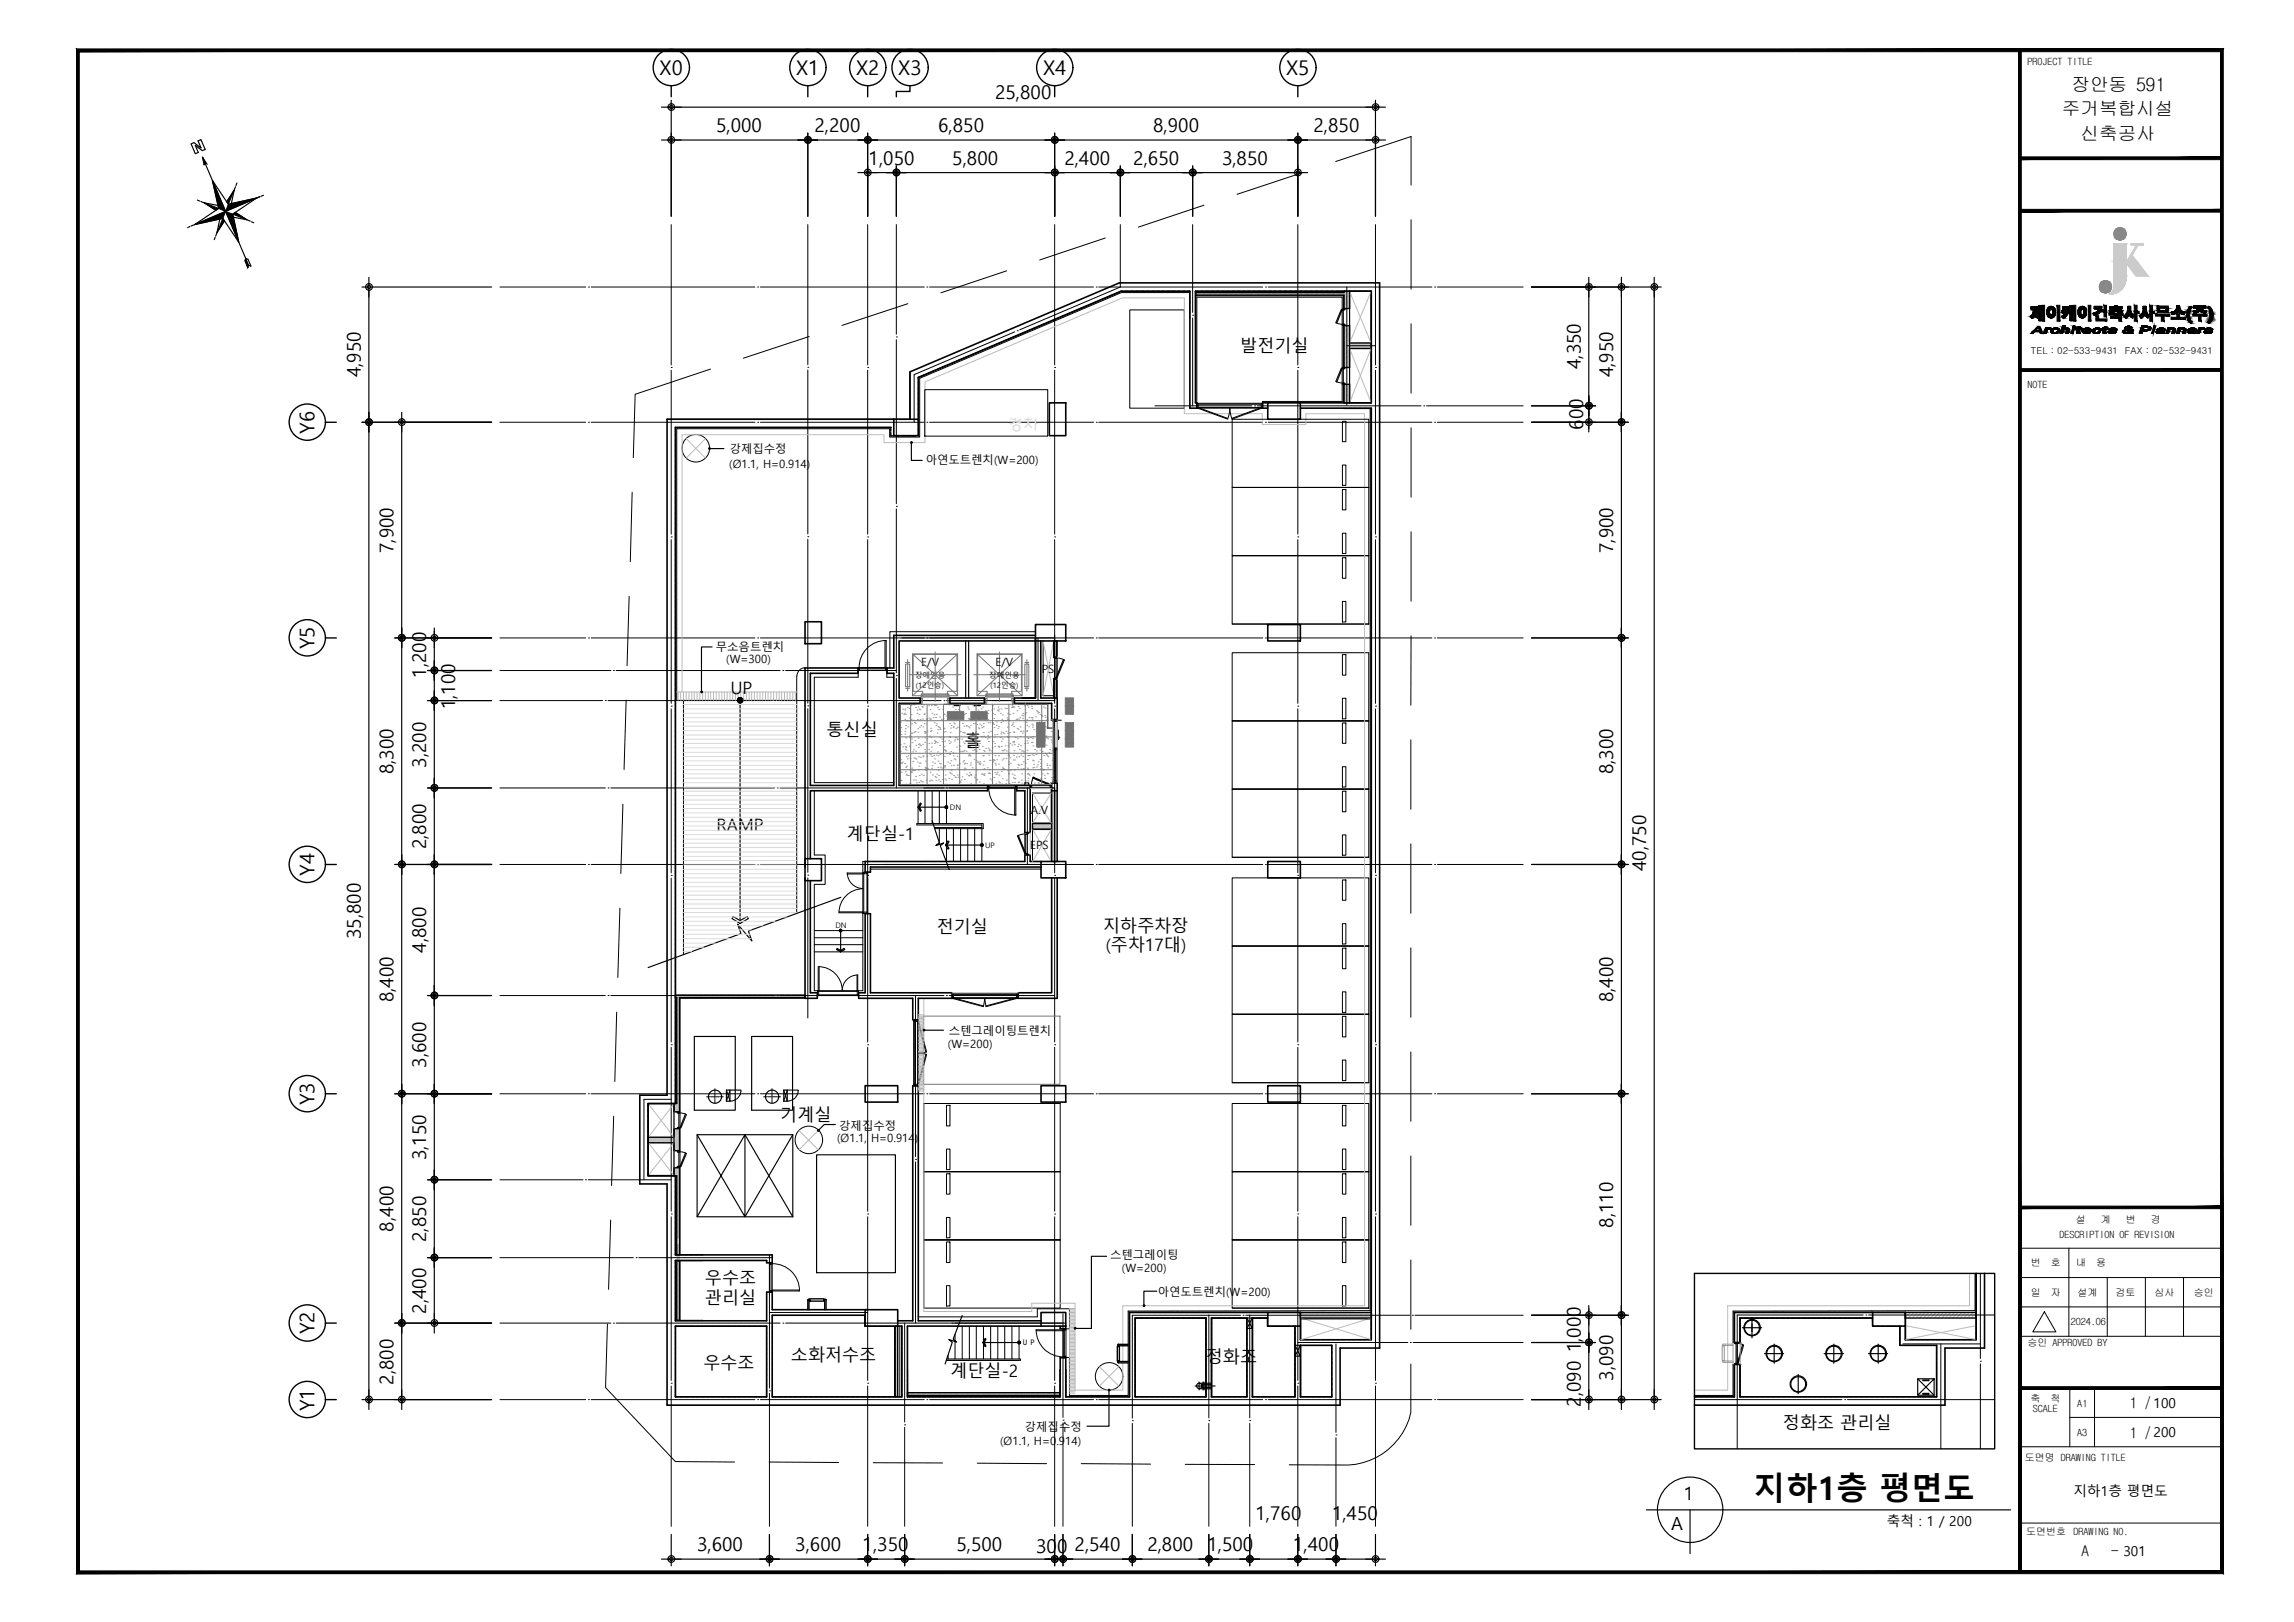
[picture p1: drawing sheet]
<svg xmlns="http://www.w3.org/2000/svg" width="420mm" height="297mm" viewBox="0 0 420 297" stroke-linecap="round" stroke-linejoin="round" font-family="sans-serif">
<defs><g id="words">
<text font-size="5.8" x="321.2" y="274.6">지하1층 평면도</text>
<g font-size="3.7">
<text x="120.8" y="13.7">X0</text>
<text x="145.8" y="13.7">X1</text>
<text x="156.8" y="13.7">X2</text>
<text x="164.5" y="13.7">X3</text>
<text x="191.1" y="13.7">X4</text>
<text x="235.5" y="13.7">X5</text>
<text x="57.6" y="79.4" transform="rotate(-90 57.6 79.4)">Y6</text>
<text x="57.6" y="118.9" transform="rotate(-90 57.6 118.9)">Y5</text>
<text x="57.6" y="160.4" transform="rotate(-90 57.6 160.4)">Y4</text>
<text x="57.6" y="202.4" transform="rotate(-90 57.6 202.4)">Y3</text>
<text x="57.6" y="244.4" transform="rotate(-90 57.6 244.4)">Y2</text>
<text x="57.6" y="258.4" transform="rotate(-90 57.6 258.4)">Y1</text>
</g>
<g font-size="3.5">
<text x="182.2" y="18.1">25,800</text>
<text x="131.1" y="24.2">5,000</text>
<text x="149.2" y="24.2">2,200</text>
<text x="171.8" y="24.2">6,850</text>
<text x="211.2" y="24.2">8,900</text>
<text x="240.6" y="24.2">2,850</text>
<text x="159.1" y="30.1">1,050</text>
<text x="174.4" y="30.1">5,800</text>
<text x="194.9" y="30.1">2,400</text>
<text x="207.6" y="30.1">2,650</text>
<text x="223.8" y="30.1">3,850</text>
<text x="66.1" y="69.1" transform="rotate(-90 66.1 69.1)">4,950</text>
<text x="289.5" y="67.6" transform="rotate(-90 289.5 67.6)">4,350</text>
<text x="295.5" y="69.1" transform="rotate(-90 295.5 69.1)">4,950</text>
<text x="289.9" y="78.7" transform="rotate(-90 289.9 78.7)">600</text>
<text x="72.1" y="101.3" transform="rotate(-90 72.1 101.3)">7,900</text>
<text x="295.5" y="101.3" transform="rotate(-90 295.5 101.3)">7,900</text>
<text x="78.1" y="124.1" transform="rotate(-90 78.1 124.1)">1,200</text>
<text x="83.4" y="129.9" transform="rotate(-90 83.4 129.9)">1,100</text>
<text x="72.1" y="141.8" transform="rotate(-90 72.1 141.8)">8,300</text>
<text x="78.1" y="140.6" transform="rotate(-90 78.1 140.6)">3,200</text>
<text x="295.5" y="141.8" transform="rotate(-90 295.5 141.8)">8,300</text>
<text x="78.1" y="155.6" transform="rotate(-90 78.1 155.6)">2,800</text>
<text x="301.5" y="159.5" transform="rotate(-90 301.5 159.5)">40,750</text>
<text x="66.1" y="172" transform="rotate(-90 66.1 172)">35,800</text>
<text x="78.1" y="174.5" transform="rotate(-90 78.1 174.5)">4,800</text>
<text x="72.1" y="183.5" transform="rotate(-90 72.1 183.5)">8,400</text>
<text x="295.5" y="183.5" transform="rotate(-90 295.5 183.5)">8,400</text>
<text x="78.1" y="195.6" transform="rotate(-90 78.1 195.6)">3,600</text>
<text x="78.1" y="212.5" transform="rotate(-90 78.1 212.5)">3,150</text>
<text x="72.1" y="225.5" transform="rotate(-90 72.1 225.5)">8,400</text>
<text x="78.1" y="227.4" transform="rotate(-90 78.1 227.4)">2,850</text>
<text x="295.5" y="224.8" transform="rotate(-90 295.5 224.8)">8,110</text>
<text x="78.1" y="240.6" transform="rotate(-90 78.1 240.6)">2,400</text>
<text x="289.5" y="247.7" transform="rotate(-90 289.5 247.7)">1,000</text>
<text x="72.1" y="253.6" transform="rotate(-90 72.1 253.6)">2,800</text>
<text x="289.5" y="257.6" transform="rotate(-90 289.5 257.6)">2,090</text>
<text x="295.5" y="252.8" transform="rotate(-90 295.5 252.8)">3,090</text>
<text x="230" y="278.3">1,760</text>
<text x="244" y="278.3">1,450</text>
<text x="127.7" y="284">3,600</text>
<text x="145.7" y="284">3,600</text>
<text x="158" y="284">1,350</text>
<text x="175.2" y="284">5,500</text>
<text x="189.8" y="284.5">300</text>
<text x="196.8" y="284">2,540</text>
<text x="210.1" y="284">2,800</text>
<text x="221.1" y="284">1,500</text>
<text x="236.9" y="284.1">1,400</text>
</g>
<g font-size="3.4">
<text x="379.4" y="16.7">장안동 591</text>
<text x="377.7" y="21.1">주거복합시설</text>
<text x="381.1" y="25.6">신축공사</text>
</g>
<g font-size="3.3">
<text x="308.4" y="274.6">1</text>
<text x="306.1" y="280.2">A</text>
</g>
<g font-size="3.1">
<text x="227.2" y="64.5">발전기실</text>
<text x="133.8" y="127.1">UP</text>
<text x="151.4" y="134.8">통신실</text>
<text x="176.7" y="136.8">홀</text>
<text x="131.2" y="152.2">RAMP</text>
<text x="155.1" y="153.7">계단실-1</text>
<text x="171.6" y="170.9">전기실</text>
<text x="202.1" y="170.6">지하주차장</text>
<text x="202.5" y="174.2">(주차17대)</text>
<text x="142.9" y="205.3">기계실</text>
<text x="129.1" y="235.1">우수조</text>
<text x="129.1" y="238.9">관리실</text>
<text x="128.8" y="250.6">우수조</text>
<text x="144.9" y="249.3">소화저수조</text>
<text x="220.9" y="249.5">정화조</text>
<text x="174.1" y="252.2">계단실-2</text>
<text x="326.6" y="261.7">정화조 관리실</text>
</g>
<text font-size="2.8" fill="#dbdbdb" x="184.6" y="78.8">경차</text>
<g font-size="2.7">
<text x="390" y="257.9">1 /100</text>
<text x="390" y="263.3">1 /200</text>
<text x="381.3" y="285">A</text>
<text x="386.7" y="285">- 301</text>
</g>
<g font-size="2.5">
<text x="379.8" y="274">지하1층 평면도</text>
<text x="345.6" y="279.5">축척 : 1 / 200</text>
</g>
<g font-size="2.1">
<text x="133.6" y="83">강제집수정</text>
<text x="133.6" y="85.7">(Ø1.1, H=0.914)</text>
<text x="169.5" y="85">아연도트렌치(W=200)</text>
<text x="131.1" y="119.3">무소음트렌치</text>
<text x="133" y="121.5">(W=300)</text>
<text x="168.7" y="122">E/V</text>
<text x="182.3" y="122">E/V</text>
<text x="190.8" y="123.3">PS</text>
<text x="188.8" y="149">A.V</text>
<text x="188.7" y="155.4">EPS</text>
<text x="173.6" y="191.8">(W=200)</text>
<text x="173.8" y="189.5">스텐그레이팅트렌치</text>
<text x="153.3" y="209.2">(Ø1.1, H=0.914)</text>
<text x="153.7" y="207">강제집수정</text>
<text x="203.3" y="230.6">스텐그레이팅</text>
<text x="205.5" y="233">(W=200)</text>
<text x="212" y="237.3">아연도트렌치(W=200)</text>
<text x="187.7" y="262">강제집수정</text>
<text x="183.2" y="264.6">(Ø1.1, H=0.914)</text>
</g>
<g font-size="1.8">
<text x="371.3" y="11.9">PROJECT TITLE</text>
<text x="371.3" y="71">NOTE</text>
<text x="377.2" y="226.8">DESCRIPTION OF REVISION</text>
<text x="380.2" y="224">설</text>
<text x="384.8" y="224">계</text>
<text x="389.4" y="224">변</text>
<text x="393.9" y="224">경</text>
<text x="371.9" y="231.9">번</text>
<text x="375.6" y="231.9">호</text>
<text x="380.2" y="231.9">내</text>
<text x="383.9" y="231.9">용</text>
<text x="371.9" y="237.3">일</text>
<text x="375.6" y="237.3">자</text>
<text x="380.5" y="237.3">설계</text>
<text x="387.5" y="237.3">검토</text>
<text x="394.6" y="237.3">심사</text>
<text x="401.8" y="237.3">승인</text>
<text x="379.3" y="242.6">2024.06</text>
<text x="371.3" y="246.5">승인 APPROVED BY</text>
<text x="371.9" y="256.8">축</text>
<text x="375.6" y="256.8">척</text>
<text x="380.4" y="257.6">A1</text>
<text x="372.3" y="258.5">SCALE</text>
<text x="380.4" y="263">A3</text>
<text x="370.9" y="267.5">도면명 DRAWING TITLE</text>
<text x="371.1" y="281.1">도면번호</text>
<text x="379.8" y="281.1">DRAWING NO.</text>
</g>
<g font-size="1.7">
<text x="372" y="64.8">TEL : 02-533-9431</text>
<text x="389.2" y="64.8">FAX : 02-532-9431</text>
</g>
<g font-size="1.4">
<text x="167.6" y="124.2">장애인용</text>
<text x="181.2" y="124.2">장애인용</text>
<text x="167.8" y="126">(12인승)</text>
<text x="181.4" y="126">(12인승)</text>
<text x="174" y="148.3">DN</text>
<text x="180.5" y="155.3">UP</text>
<text x="153" y="169.9">DN</text>
<text x="187.3" y="246.3">UP</text>
</g>
</g></defs>
<!-- layer: HAT -->
<g fill="none" stroke="#bababa" stroke-width=".18">
<path d="M219 53.6h.1M219.2 53.6l-.2 .2M219.5 53.6l-.5 .4M219.7 53.6l-.5 .4M219.9 53.6l-.5 .4M220.1 53.6l-.5 .4M220.3 53.6l-.4 .4M220.6 53.6l-.5 .4M220.8 53.6l-.5 .4M221 53.6l-.4 .4M221.3 53.6l-.5 .4M221.5 53.6l-.5 .4"/>
<path d="M221.7 53.6l-.5 .4M222 53.6l-.6 .4M222.2 53.6l-.5 .4M222.4 53.6l-.5 .4M222.6 53.6l-.5 .4M222.8 53.6l-.5 .4M223.1 53.6l-.6 .4M223.3 53.6l-.5 .4M223.5 53.6l-.5 .4M223.7 53.6l-.5 .4M223.9 53.6l-.4 .4M224.2 53.6l-.5 .4"/>
<path d="M224.4 53.6l-.5 .4M224.6 53.6l-.5 .4M224.9 53.6l-.5 .4M225.1 53.6l-.5 .4M225.3 53.6l-.5 .4M225.5 53.6l-.5 .4M225.8 53.6l-.5 .4M226 53.6l-.5 .4M226.2 53.6l-.5 .4M226.4 53.6l-.5 .4M226.7 53.6l-.6 .4M226.9 53.6l-.5 .4"/>
<path d="M227.1 53.6l-.5 .4M227.3 53.6l-.5 .4M227.5 53.6l-.5 .4M227.8 53.6l-.5 .4M228 53.6l-.5 .4M228.2 53.6l-.5 .4M228.4 53.6l-.4 .4M228.7 53.6l-.5 .4M228.9 53.6l-.5 .4M229.1 53.6l-.5 .4M229.4 53.6l-.5 .4M229.6 53.6l-.5 .4"/>
<path d="M229.8 53.6l-.5 .4M230 53.6l-.5 .4M230.3 53.6l-.6 .4M230.5 53.6l-.5 .4M230.7 53.6l-.5 .4M230.9 53.6l-.5 .4M231.1 53.6l-.5 .4M231.4 53.6l-.5 .4M231.6 53.6l-.5 .4M231.8 53.6l-.5 .4M232 53.6l-.5 .4M232.3 53.6l-.5 .4"/>
<path d="M232.5 53.6l-.5 .4M232.7 53.6l-.5 .4M232.9 53.6l-.4 .4M233.2 53.6l-.5 .4M233.4 53.6l-.5 .4M233.6 53.6l-.5 .4M233.8 53.6l-.5 .4M234.1 53.6l-.5 .4M234.3 53.6l-.5 .4M234.5 53.6l-.5 .4M234.7 53.6l-.5 .4M234.9 53.6l-.5 .4"/>
<path d="M235.2 53.6l-.5 .4M235.4 53.6l-.5 .4M235.6 53.6l-.5 .4M235.8 53.6l-.4 .4M236.1 53.6l-.5 .4M236.3 53.6l-.5 .4M236.5 53.6l-.5 .4M236.8 53.6l-.5 .4M237 53.6l-.5 .4M237.2 53.6l-.5 .4M237.4 53.6l-.5 .4M237.7 53.6l-.5 .4"/>
<path d="M237.9 53.6l-.5 .4M238.1 53.6l-.5 .4M238.3 53.6l-.5 .4M238.5 53.6l-.5 .4M238.8 53.6l-.5 .4M239 53.6l-.5 .4M239.2 53.6l-.5 .4M239.4 53.6l-.5 .4M239.7 53.6l-.5 .4M239.9 53.6l-.5 .4M240.1 53.6l-.5 .4M240.3 53.6l-.4 .4"/>
<path d="M240.6 53.6l-.5 .4M240.8 53.6l-.5 .4M241 53.6l-.5 .4M241.3 53.6l-.6 .4M241.5 53.6l-.5 .4M241.7 53.6l-.5 .4M241.9 53.6l-.5 .4M242.1 53.6l-.5 .4M242.4 53.6l-.5 .4M242.6 53.6l-.5 .4M242.8 53.6l-.5 .4M243 53.6l-.5 .4"/>
<path d="M243.2 53.6l-.4 .4M243.5 53.6l-.5 .4M243.7 53.6l-.5 .4M243.9 53.6l-.5 .4M244.2 53.6l-.5 .4M244.4 53.6l-.5 .4M244.6 53.6l-.5 .4M244.9 53.6l-.6 .4M245.1 53.6l-.5 .4M245.3 53.6l-.5 .4M245.5 53.6l-.5 .4M245.7 53.6l-.5 .4"/>
<path d="M246 53.6l-.6 .4M246.2 59.6h.1M246.2 53.3h.1M246.4 59.6l-.2 .2M246.4 53.3l-.7 .7M246.6 59.6l-.4 .5M246.7 53.3l-.8 .7M246.9 59.6l-.7 .7M246.9 53.3l-.8 .7M247.1 59.6l-.9 .9M247.1 53.3l-.9 1M247.2 59.8l-1 .9"/>
<path d="M247.2 60l-1 1M247.2 53.5l-1 1M247.2 53.7l-1 1M247.2 53.9l-1 1M247.2 54.1l-1 1M247.2 54.3l-1 1.1M247.2 54.6l-1 1M247.2 54.8l-1 1M247.2 55l-1 1M247.2 55.3l-1 .9M247.2 55.5l-1 1M247.2 55.7l-.8 .8"/>
<path d="M247.2 56l-.6 .5M247.2 56.2l-.4 .3M247.2 56.4l-.1 .1M246.2 70.4h.1M246.4 70.4l-.2 .2M246.6 70.4l-.4 .5M246.9 70.4l-.7 .7M247.1 70.4l-.9 .9M247.2 60.2l-1 1M247.2 60.4l-1 1M247.2 60.6l-1 1.1M247.2 60.9l-1 1"/>
<path d="M247.2 61.1l-1 1M247.2 61.3l-1 1M247.2 61.5l-1 1.1M247.2 61.8l-1 1M247.2 62l-1 1M247.2 62.2l-1 1M247.2 62.4l-1 1M247.2 62.7l-1 1M247.2 64l-1 1M247.2 64.2l-1 1M247.2 64.5l-1 1M247.2 64.7l-1 1"/>
<path d="M247.2 64.9l-1 1M247.2 65.1l-1 1.1M247.2 65.3l-1 1.1M247.2 65.6l-1 1M247.2 65.8l-1 1M247.2 66l-1 1M247.2 66.3l-1 1M247.2 66.5l-.8 .8M247.2 66.7l-.6 .6M247.2 66.9l-.4 .4M247.2 67.2l-.1 .1M247.2 70.5l-1 1"/>
<path d="M247.2 70.8l-1 .9M247.2 71l-1 1M247.2 71.2l-1 1M247.2 71.4l-1 1M247.2 71.7l-1 .9M247.2 71.9l-1 1M247.2 72.1l-1 1M247.2 72.3l-1 1M247.2 72.5l-1 1.1M247.2 72.8l-1 1M247.2 73l-.8 .8M247.2 73.2l-.6 .6"/>
<path d="M247.2 73.4l-.4 .4M247.2 73.7l-.1 .1M247.3 62.8l-1.1 1.1M247.5 62.8l-1.3 1.3M247.7 62.8l-1.5 1.5M247.9 62.8l-1.7 1.8M248.2 62.8l-2 2M248.4 62.8l-1 1M248.6 62.8l-1 1M248.8 62.8l-1 1M249 62.8l-.9 1M249.3 62.8l-1 1"/>
<path d="M249.5 62.8l-1 1M249.7 62.8l-1 1M249.9 62.8l-.9 1M250.2 62.8l-1 1M250.4 62.8l-1 1M250.6 62.8l-1 1M250.9 62.8l-1 1M251.1 62.8l-1 1M251.2 62.9l-.9 .9M251.2 63.1l-.7 .7M251.2 63.4l-.5 .4M251.2 63.6l-.2 .2"/>
<path d="M193.2 117.4l-.2 .1M193.4 117.4l-.4 .4M193.5 117.5l-.5 .5M193.5 117.7l-.5 .5M193.5 117.9l-.5 .5M193.5 118.1l-.5 .5M193.5 118.3l-.5 .6M193.5 118.6l-.5 .5M193.5 118.8l-.5 .5M193.5 119l-.5 .6M193.5 119.2l-.5 .6M193.5 119.5l-.5 .5"/>
<path d="M193.5 119.7l-.5 .6M193.5 119.9l-.4 .4M193.2 124.4l-.2 .1M193.4 124.4l-.4 .3M193.5 120.1l-.2 .2M193.5 124.4l-.5 .6M193.5 124.6l-.5 .6M193.5 124.9l-.5 .5M193.5 125.1l-.5 .5M193.5 125.3l-.5 .5M193.5 125.5l-.5 .6M193.5 125.8l-.5 .5"/>
<path d="M193.5 126l-.5 .5M193.5 126.2l-.5 .5M193.5 126.4l-.5 .6M193.5 126.6l-.5 .6M193.5 126.9l-.5 .5M193.5 127.1l-.5 .6M193.5 127.3l-.5 .5M193.5 127.5l-.2 .3M193.5 127.7v.1M189.1 150.8v.1M189.3 150.8l-.2 .3M189.5 150.8l-.4 .5"/>
<path d="M189.8 150.8l-.7 .7M190 150.8l-.9 1M190.2 150.8l-1 1M190.5 150.8l-1.1 1M190.7 150.8l-1 1M190.9 150.8l-1 1M191.1 150.8l-1 1M191.3 150.8l-1 1M191.6 150.8l-1 1M191.8 150.8l-1 1M192 150.8l-1 1M192.2 150.8l-1 1"/>
<path d="M192.4 150.8l-.9 1M192.7 144.8l-.1 .1M192.9 144.8l-.3 .3M193.1 144.8l-.5 .5M193.3 144.8l-.7 .7M193.5 144.8l-.9 .9M193.6 149.9l-1.9 1.9M193.6 150.1l-1.7 1.7M193.6 150.4l-1.4 1.4M193.6 150.6l-1.2 1.2M193.6 150.8l-1 1M193.6 157.8h.1"/>
<path d="M193.6 147.4l-1 1M193.6 144.9l-1 1.1M193.6 145.2l-1 1M193.6 145.4l-1 1M193.6 145.6l-1 1M193.6 145.9l-1 .9M193.6 146.1l-1 1M193.6 146.3l-1 1M193.6 146.5l-1 1M193.6 146.8l-1 1M193.6 147l-1 1M193.6 147.2l-1 1"/>
<path d="M193.6 147.6l-1 1.1M193.6 147.9l-1 1M193.6 148.1l-1 1M193.6 148.3l-1 1M193.6 148.5l-1 1M193.6 148.8l-1 1M193.6 149l-1 1M193.6 149.2l-1 1M193.6 149.5l-1 .9M193.6 149.7l-1 1M193.6 151l-1 1M193.6 151.2l-1 1.1"/>
<path d="M193.6 151.5l-1 1M193.6 151.7l-1 1M193.6 151.9l-1 1M193.6 152.1l-1 1M193.6 152.3l-1 1.1M193.6 152.6l-1 1M193.6 152.8l-1 1M193.6 153l-1 1M193.6 153.3l-1 .9M193.6 153.5l-1 1M193.6 153.7l-1 1M193.6 154l-1 .9"/>
<path d="M193.6 154.2l-1 1M193.6 154.4l-1 1M193.6 154.6l-1 1M193.6 154.8l-1 1M193.6 155.1l-1 1M193.6 155.3l-1 1M193.6 155.5l-1 1M193.6 155.7l-1 1M193.6 155.9l-1 1.1M193.6 156.2l-1 1M193.6 156.4l-1 1M193.6 156.6l-1 1"/>
<path d="M193.6 156.9l-.9 .9M193.6 157.1l-.6 .7M193.6 157.3l-.4 .5M193.6 157.5l-.2 .3M123.8 182.2l-.1 .2M124 182.2l-.3 .4M124.3 182.2l-.5 .5M124.5 182.7l-.5 .5M124.5 183l-.5 .5M124.5 183.2l-.5 .5M124.5 183.4l-.5 .5M124.5 183.6l-.5 .5"/>
<path d="M124.5 183.8l-.5 .5M124.5 184.1l-.5 .5M124.5 184.3l-.5 .5M124.5 184.5l-.5 .5M124.5 184.7l-.5 .5M124.5 185l-.5 .4M124.5 185.2l-.5 .5M124.5 185.4l-.5 .5M124.5 185.7l-.5 .4M124.5 185.9l-.5 .5M124.5 186.1l-.5 .5M124.5 186.3l-.5 .5"/>
<path d="M124.5 186.5l-.5 .6M124.5 186.8l-.5 .5M124.5 187l-.5 .5M124.5 187.2l-.5 .5M124.5 187.4l-.5 .5M124.5 187.6l-.5 .6M124.5 187.9l-.5 .5M124.5 188.1l-.5 .5M124.5 188.3l-.5 .5M124.5 188.6l-.5 .4M124.5 188.8l-.5 .5M124.5 189l-.5 .5"/>
<path d="M124.5 189.2l-.5 .5M124.5 189.5l-.5 .5M124.5 189.7l-.5 .5M124.5 189.9l-.5 .5M124.5 190.1l-.5 .5M124.5 190.4l-.5 .5M124.5 190.6l-.5 .5M124.5 190.8l-.5 .5M124.5 191l-.5 .5M124.5 191.2l-.5 .6M124.5 191.5l-.5 .5M124.5 191.7l-.5 .5"/>
<path d="M124.5 191.9l-.5 .5M124.5 192.1l-.5 .5M124.5 192.4l-.5 .5M124.5 192.6l-.5 .5M124.5 192.8l-.5 .5M124.5 193.1l-.5 .4M124.5 193.3l-.5 .5M124.5 193.5l-.5 .5M124.5 193.7l-.5 .5M124.5 194l-.5 .5M124.5 194.2l-.5 .5M124.5 194.4l-.5 .5"/>
<path d="M124.5 194.6l-.5 .5M124.5 194.8l-.5 .6M124.5 195.1l-.5 .5M124.5 195.3l-.5 .5M124.5 195.5l-.5 .5M124.5 195.7l-.5 .5M124.5 196l-.5 .5M124.5 196.2l-.5 .5M124.5 196.4l-.5 .5M124.5 196.6l-.5 .5M124.5 196.9l-.5 .5M124.5 197.1l-.5 .5"/>
<path d="M124.5 197.3l-.5 .5M124.5 197.6l-.5 .4M124.5 197.8l-.5 .5M124.5 198l-.5 .5M124.5 198.2l-.5 .5M124.5 198.4l-.5 .6M124.5 198.7l-.5 .5M124.5 198.9l-.5 .5M124.5 199.1l-.5 .5M124.5 199.3l-.5 .5M124.5 199.5l-.5 .6M124.5 199.8l-.5 .5"/>
<path d="M124.5 182.2l-.5 .6M124.7 182.2l-.7 .8M125 182.2l-.5 .5M125.2 182.2l-.5 .5M125.4 182.2l-.5 .5M125.6 182.2l-.5 .5M125.9 182.2l-.6 .5M126.1 182.2l-.5 .5M126.3 182.2l-.5 .5M126.5 182.2l-.5 .5M126.7 182.2l-.5 .5M127 182.2l-.6 .5"/>
<path d="M127.2 182.2l-.5 .5M127.4 182.2l-.5 .5M127.6 182.2l-.5 .5M127.8 182.2l-.4 .5M128.1 182.2l-.5 .5M128.3 182.2l-.5 .5M128.5 182.2l-.4 .5M128.8 182.2l-.5 .5M129 182.2l-.5 .5M129.2 182.2l-.5 .5M129.5 182.2l-.6 .5M129.7 182.2l-.5 .5"/>
<path d="M129.9 182.2l-.5 .5M130.1 182.2l-.5 .5M130.3 182.2l-.5 .5M130.6 182.2l-.6 .5M130.8 182.2l-.5 .5M131 182.2l-.5 .5M131.2 182.2l-.5 .5M131.4 182.2l-.5 .5M131.7 182.2l-.5 .5M131.9 182.2l-.5 .5M132.1 182.2l-.5 .5M132.4 182.2l-.5 .5"/>
<path d="M132.6 182.2l-.5 .5M132.8 182.2l-.5 .5M133 182.2l-.5 .5M133.3 182.2l-.5 .5M133.5 182.2l-.5 .5M133.7 182.2l-.5 .5M133.9 182.2l-.5 .5M134.2 182.2l-.6 .5M134.4 182.2l-.5 .5M134.6 182.2l-.5 .5M134.8 182.2l-.5 .5M135 182.2l-.5 .5"/>
<path d="M135.3 182.2l-.5 .5M135.5 182.2l-.5 .5M135.7 182.2l-.5 .5M135.9 182.2l-.4 .5M136.2 182.2l-.5 .5M136.4 182.2l-.5 .5M136.6 182.2l-.5 .5M136.9 182.2l-.5 .5M137.1 182.2l-.5 .5M137.3 182.2l-.5 .5M137.5 182.2l-.5 .5M137.8 182.2l-.6 .5"/>
<path d="M138 182.2l-.5 .5M138.2 182.2l-.5 .5M138.4 182.2l-.5 .5M138.6 182.2l-.5 .5M138.9 182.2l-.6 .5M139.1 182.2l-.5 .5M139.3 182.2l-.5 .5M139.5 182.2l-.5 .5M139.8 182.2l-.5 .5M140 182.2l-.5 .5M140.2 182.2l-.5 .5M140.4 182.2l-.4 .5"/>
<path d="M140.7 182.2l-.5 .5M140.9 182.2l-.5 .5M141.1 182.2l-.5 .5M141.4 182.2l-.6 .5M141.6 182.2l-.5 .5M141.8 182.2l-.5 .5M142 182.2l-.5 .5M142.2 182.2l-.5 .5M142.5 182.2l-.6 .5M142.7 182.2l-.5 .5M142.9 182.2l-.5 .5M143.1 182.2l-.5 .5"/>
<path d="M143.3 182.2l-.4 .5M143.6 182.2l-.5 .5M143.8 182.2l-.5 .5M144 182.2l-.5 .5M144.3 182.2l-.5 .5M144.5 182.2l-.5 .5M144.7 182.2l-.5 .5M144.9 182.2l-.5 .5M145.2 182.2l-.5 .5M145.4 182.2l-.5 .5M145.6 182.2l-.5 .5M145.8 182.2l-.5 .5"/>
<path d="M146 182.2l-.5 .5M146.3 182.2l-.5 .5M146.5 182.2l-.5 .5M146.7 182.2l-.5 .5M146.9 182.2l-.5 .5M147.2 182.2l-.5 .5M147.4 182.2l-.5 .5M147.4 182.4l-.3 .3M147.4 182.6v.1M118.9 208.3l-.2 .1M119.1 208.3l-.4 .3M119.3 208.3l-.6 .6"/>
<path d="M119.5 208.3l-.8 .8M119.8 208.3l-1 1M120 208.3l-1 1M120.2 208.3l-1 1M120.4 208.3l-.9 1M120.7 208.3l-1 1M120.9 208.3l-1 1M121.1 208.3l-1 1M121.4 208.3l-1 1M121.6 208.3l-1 1M121.8 208.3l-1 1M122 208.3l-1 1"/>
<path d="M122.3 208.3l-1.1 1M122.5 208.3l-1 1M122.7 208.3l-1 1M122.9 208.3l-1 1M123.1 208.3l-1 1M123.4 208.3l-1 1M123.5 202.1h-.1M123.6 206.7l-.2 .2M123.6 213.9l-.2 .1M123.7 202.1l-.3 .2M123.8 206.7l-.4 .4M123.9 213.9l-.5 .4"/>
<path d="M124 206.7l-.6 .6M124.1 213.9l-.7 .6M124.2 206.7l-.8 .8M124.3 213.9l-.9 .8M124.4 203.6h.1M124.5 200l-.5 .5M124.5 200.2l-.5 .5M124.5 200.5l-.5 .4M124.5 200.7l-.5 .5M124.5 200.9l-.5 .5M124.5 201.2l-.5 .4M124.5 201.4l-.5 .5"/>
<path d="M124.5 201.6l-1.1 1M124.5 201.8l-1.1 1M124.5 202l-1.1 1M124.5 202.3l-1.1 1M124.5 202.5l-1.1 1M124.5 202.7l-1 .9M124.5 202.9l-.8 .7M124.5 203.1l-.5 .5M124.5 203.4l-.3 .2M124.5 206.7l-1.1 1.1M124.5 207l-1.1 1M124.5 207.2l-1.1 1"/>
<path d="M124.5 207.4l-1.9 1.9M124.5 207.6l-1.7 1.7M124.5 207.9l-1.4 1.4M124.5 208.1l-1.2 1.2M124.5 208.3l-1.1 1M124.5 208.6l-1.1 .9M124.5 208.8l-1.1 .9M124.5 209l-1.1 1M124.5 209.2l-1.1 1M124.5 209.5l-1.1 .9M124.5 209.7l-1.1 1M124.5 209.9l-.9 .8"/>
<path d="M124.5 210.1l-.7 .6M124.5 210.3l-.5 .4M124.5 210.6l-.3 .1M124.5 213.9l-1.1 1M124.5 214.2l-1.1 1M124.5 214.4l-1 .9M124.5 214.6l-.8 .7M124.5 214.8l-.5 .5M124.5 215l-.5 .5M124.5 215.3l-.5 .5M124.5 215.5l-.5 .5M124.5 215.7l-.5 .5"/>
<path d="M124.5 216l-.5 .4M124.5 216.2l-.5 .5M124.5 216.4l-.5 .5M124.5 216.6l-.5 .5M124.5 216.9l-.5 .5M124.5 217.1l-.5 .5M124.5 217.3l-.5 .5M124.5 217.5l-.5 .5M124.5 217.7l-.5 .6M124.5 218l-.5 .5M124.5 218.2l-.5 .5M124.5 218.4l-.5 .5"/>
<path d="M124.5 218.6l-.5 .5M124.5 218.8l-.5 .6M124.5 219.1l-.5 .5M124.5 219.3l-.5 .5M124.5 219.5l-.5 .5M124.5 219.8l-.5 .5M124.5 220l-.5 .5M124 227.9h.1M124.2 227.9l-.2 .2M124.4 227.9l-.4 .4M124.5 220.2l-.5 .5M124.5 220.5l-.5 .4"/>
<path d="M124.5 220.7l-.5 .5M124.5 220.9l-.5 .5M124.5 221.1l-.5 .5M124.5 221.3l-.5 .6M124.5 221.6l-.5 .5M124.5 221.8l-.5 .5M124.5 222l-.5 .5M124.5 222.2l-.5 .5M124.5 222.4l-.5 .6M124.5 222.7l-.5 .5M124.5 222.9l-.5 .5M124.5 223.1l-.5 .5"/>
<path d="M124.5 223.4l-.5 .4M124.5 223.6l-.5 .5M124.5 223.8l-.5 .5M124.5 224l-.5 .5M124.5 224.3l-.5 .5M124.5 224.5l-.5 .5M124.5 224.7l-.5 .5M124.5 224.9l-.5 .5M124.5 225.2l-.5 .5M124.5 225.4l-.5 .5M124.5 225.6l-.5 .5M124.5 225.8l-.5 .5"/>
<path d="M124.5 226l-.5 .6M124.5 226.3l-.5 .5M124.5 226.5l-.3 .3M124.5 226.7l-.1 .1M124.5 228.1l-.5 .5M124.5 228.3l-.5 .5M124.5 228.5l-.5 .5M124.5 228.8l-.5 .5M124.5 229l-.5 .5M124.5 229.2l-.5 .5M124.5 229.4l-.5 .5M124.5 229.6l-.5 .6"/>
<path d="M124.5 229.9l-.5 .5M124.5 230.1l-.5 .5M124.5 230.3l-.5 .5M124.5 230.5l-.5 .5M124.5 230.8l-.5 .5M124.5 231l-.5 .5M124.5 231.2l-.5 .5M124.5 231.4l-.5 .5M124.5 231.7l-.5 .5M124.5 231.9l-.5 .5M124.5 232.1l-.5 .5M124.5 232.4l-.5 .4"/>
<path d="M124.5 232.6l-.5 .5M124.5 232.8l-.5 .5M124.5 233l-.5 .5M124.5 233.2l-.5 .6M124.5 233.5l-.5 .5M124.5 233.7l-.5 .5M124.5 233.9l-.5 .5M124.5 234.1l-.5 .5M124.5 234.3l-.5 .6M124.5 234.6l-.5 .5M124.5 234.8l-.5 .5M124.5 235l-.5 .5"/>
<path d="M124.5 235.3l-.5 .4M124.5 235.5l-.5 .5M124.5 235.7l-.5 .5M124.5 236l-.5 .4M124.5 236.2l-.5 .5M124.5 236.4l-.5 .5M124.5 236.6l-.5 .5M124.5 236.8l-.5 .5M124.5 237.1l-.5 .5M124.5 237.3l-.5 .5M124.5 237.5l-.5 .5M124.5 237.7l-.5 .5"/>
<path d="M124.5 237.9l-.5 .5M124.5 238.2l-.5 .5M124.5 238.4l-.5 .5M124.5 238.6l-.5 .5M124.5 238.8l-.5 .5M124.5 239.1l-.5 .5M124.5 239.3l-.5 .5M124.5 239.5l-.5 .5M124.5 239.8l-.5 .4M124.5 240l-.5 .5M124.5 240.2l-.5 .5M124.5 240.4l-.5 .5"/>
<path d="M124.5 240.7l-.5 .5M124.5 240.9l-.5 .5M124.5 241.1l-.5 .5M124.5 241.3l-.5 .5M124.5 241.5l-.3 .3M124.5 241.8h-.1M164.2 242.9l-.2 .2M164.4 242.9l-.4 .5M164.4 243.1l-.4 .5M164.4 243.3l-.4 .5M164.4 243.5l-.4 .5M164.4 243.7l-.4 .5"/>
<path d="M164.4 244l-.4 .5M164.4 244.2l-.4 .5M164.4 244.4l-.4 .5M164.4 244.6l-.4 .5M164.4 244.9l-.4 .5M164.4 245.1l-.4 .5M164.4 245.3l-.4 .5M164.4 245.6l-.4 .4M164.4 245.8l-.4 .5M164.4 246l-.4 .5M164.4 246.2l-.4 .5M164.4 246.5l-.4 .5"/>
<path d="M164.4 246.7l-.4 .5M164.4 246.9l-.4 .5M164.4 247.1l-.4 .5M164.4 247.3l-.4 .5M164.4 247.6l-.4 .5M164.4 247.8l-.4 .5M164.4 248l-.4 .5M164.4 248.2l-.4 .5M164.4 248.5l-.4 .4M164.4 248.7l-.4 .5M164.4 248.9l-.4 .5M164.4 249.2l-.4 .4"/>
<path d="M164.4 249.4l-.4 .5M164.4 249.6l-.4 .5M164.4 249.8l-.4 .5M164.4 250l-.4 .6M164.4 250.3l-.4 .5M164.4 250.5l-.4 .5M164.4 250.7l-.4 .5M164.4 250.9l-.4 .5M164.4 251.1l-.4 .6M164.4 251.4l-.4 .5M164.4 251.6l-.4 .5M164.4 251.8l-.4 .5"/>
<path d="M164.4 252l-.4 .5M164.4 252.3l-.4 .5M164.4 252.5l-.4 .5M164.4 252.7l-.4 .5M164.4 253l-.4 .4M164.4 253.2l-.4 .5M164.4 253.4l-.4 .5M164.4 253.6l-.4 .5M164.4 253.9l-.4 .5M164.4 254.1l-.4 .5M164.4 254.3l-.4 .5M164.4 254.5l-.4 .5"/>
<path d="M164.4 254.7l-.4 .6M164.4 255l-.4 .5M164.4 255.2l-.4 .5M164.4 255.4l-.3 .4M164.4 255.6l-.1 .2M166.4 255l-.2 .3M166.6 255l-.4 .5M166.8 255l-.5 .6M167 255l-.5 .6M167.3 255l-.5 .6M167.5 255l-.5 .6M167.7 255l-.5 .6"/>
<path d="M167.9 255l-.5 .6M168.1 255l-.4 .6M168.4 255l-.5 .6M168.6 255l-.5 .6M168.8 255l-.4 .6M169.1 255l-.5 .6M169.3 255l-.5 .6M169.5 255l-.5 .6M169.8 255l-.6 .6M170 255l-.5 .6M170.2 255l-.5 .6M170.4 255l-.5 .6"/>
<path d="M170.6 255l-.5 .6M170.9 255l-.6 .6M171.1 255l-.5 .6M171.3 255l-.5 .6M171.5 255l-.5 .6M171.7 255l-.5 .6M172 255l-.5 .6M172.2 255l-.5 .6M172.4 255l-.5 .6M172.6 255l-.4 .6M172.9 255l-.5 .6M173.1 255l-.5 .6"/>
<path d="M173.3 255l-.5 .6M173.6 255l-.5 .6M173.8 255l-.5 .6M174 255l-.5 .6M174.2 255l-.5 .6M174.5 255l-.6 .6M174.7 255l-.5 .6M174.9 255l-.5 .6M175.1 255l-.5 .6M175.3 255l-.5 .6M175.6 255l-.5 .6M175.8 255l-.5 .6"/>
<path d="M176 255l-.5 .6M176.2 255l-.4 .6M176.5 255l-.5 .6M176.7 255l-.5 .6M176.9 255l-.5 .6M177.2 255l-.5 .6M177.4 255l-.5 .6M177.6 255l-.5 .6M177.8 255l-.5 .6M178.1 255l-.6 .6M178.3 255l-.5 .6M178.5 255l-.5 .6"/>
<path d="M178.7 255l-.5 .6M178.9 255l-.5 .6M179.2 255l-.6 .6M179.4 255l-.5 .6M179.6 255l-.5 .6M179.8 255l-.5 .6M180 255l-.4 .6M180.3 255l-.5 .6M180.5 255l-.5 .6M180.7 255l-.4 .6M181 255l-.5 .6M181.2 255l-.5 .6"/>
<path d="M181.4 255l-.5 .6M181.7 255l-.6 .6M181.9 255l-.5 .6M182.1 255l-.5 .6M182.3 255l-.5 .6M182.5 255l-.5 .6M182.8 255l-.6 .6M183 255l-.5 .6M183.2 255l-.5 .6M183.4 255l-.5 .6M183.6 255l-.4 .6M183.9 255l-.5 .6"/>
<path d="M184.1 255l-.5 .6M184.3 255l-.5 .6M184.6 255l-.5 .6M184.8 255l-.5 .6M185 255l-.5 .6M185.2 255l-.5 .6M185.5 255l-.5 .6M185.7 255l-.5 .6M185.9 255l-.5 .6M186.1 255l-.5 .6M186.4 255l-.6 .6M186.6 255l-.5 .6"/>
<path d="M186.8 255l-.5 .6M187 255l-.5 .6M187.2 255l-.5 .6M187.5 255l-.5 .6M187.7 255l-.5 .6M187.9 255l-.5 .6M188.1 255l-.4 .6M188.4 255l-.5 .6M188.6 255l-.5 .6M188.8 255l-.5 .6M189.1 255l-.5 .6M189.3 255l-.5 .6"/>
<path d="M189.5 255l-.5 .6M189.7 255l-.5 .6M189.9 255l-.5 .6M190.2 255l-.5 .6M190.4 255l-.5 .6M190.6 255l-.5 .6M190.8 255l-.5 .6M191.1 255l-.5 .6M191.3 255l-.5 .6M191.5 255l-.5 .6M191.7 255l-.5 .6M192 255l-.5 .6"/>
<path d="M192.2 255l-.5 .6M192.4 255l-.5 .6M192.6 255l-.4 .6M192.9 255l-.5 .6M193.1 255l-.5 .6M193.3 255l-.5 .6M193.5 255l-.5 .6M193.8 255l-.5 .6M194 255l-.5 .6M194.1 255.6h.1M194.2 255.1l-.5 .5M194.2 255.3l-.3 .3"/>
<path d="M238.3 240.4l-.1 .1M238.5 240.4l-.3 .3M238.8 240.4l-.6 .5M239 240.4l-.8 .8M239.2 240.4l-1 1M239.4 240.4l-1 1M239.6 240.4l-.9 1M239.9 240.4l-1 1M240.1 240.4l-1 1M240.3 240.4l-.9 1M240.6 240.4l-1 1M240.8 240.4l-1 1"/>
<path d="M241 240.4l-1 1M241.2 240.4l-1 1M241.5 240.4l-1 1M241.7 240.4l-1 1M241.9 240.4l-1 1M242.1 240.4l-1 1M242.4 240.4l-1.1 1M242.6 240.4l-1 1M242.8 240.4l-1 1M243 240.4l-1 1M243.2 240.4l-.9 1M243.5 240.4l-1 1"/>
<path d="M243.7 240.4l-1 1M243.9 240.4l-1 1M244.1 240.4l-.9 1M244.4 240.4l-1 1M244.6 240.4l-1 1M244.8 240.4l-1 1M245.1 240.4l-1 1M245.3 240.4l-1 1M245.5 240.4l-1 1M245.7 240.4l-1 1M246 240.4l-1.1 1M246.2 240.4l-1 1"/>
<path d="M246.4 240.4l-1 1M246.6 240.4l-1 1M246.8 240.4l-1 1M247.1 240.4l-1 1M247.3 240.4l-1 1M247.5 240.4l-1 1M247.7 240.4l-.9 1M248 240.4l-1 1M248.2 240.4l-1 1M248.4 240.4l-1 1M248.6 240.4l-1 1M248.9 240.4l-1 1"/>
<path d="M249.1 240.4l-1 1M249.3 240.4l-1 1M249.6 240.4l-1.1 1M249.8 240.4l-1 1M250 240.4l-1 1M250.2 240.4l-1 1M250.4 240.4l-1 1M250.7 240.4l-1 1M250.9 240.4l-1 1M251.1 240.4l-1 1M251.2 240.5l-.9 .9M251.2 240.7l-.6 .7"/>
<path d="M251.2 240.9l-.4 .5M251.2 241.2l-.2 .2M349.2 240.4l-.2 .2M349.9 240.4l-.9 .8M350.6 240.4l-1.1 1M351.2 240.4l-1 1M351.9 240.4l-1 1M352.6 240.4l-1 1M353.3 240.4l-1 1M353.9 240.4l-1 1M354.6 240.4l-1 1M355.3 240.4l-1 1"/>
<path d="M355.9 240.4l-.9 1M356.6 240.4l-1 1M357.3 240.4l-1 1M358 240.4l-1 1M358.6 240.4l-1 1M359.3 240.4l-1 1M360 240.4l-1 1M360.7 240.4l-1 1M361.4 240.4l-1.1 1M361.9 240.4l-.9 1M361.9 241.1l-.2 .3"/>
</g>
<g fill="none" stroke="#989898" stroke-width=".18">
<path d="M164.8 134h.1M164.9 136.4h.1M164.9 132.2h.1M164.9 137.6h.1M164.9 139.6h.1M165 139.1h.1M165 133.3h.1M165 134.5h.1M165.1 139.8h.1M165.2 130.6h.1M165.3 139.6h.1M165.3 129.9h.1"/>
<path d="M165.4 136.8h.1M165.5 130.9h.1M165.6 136.2h.1M165.7 139.8h.1M165.7 130.6h.1M165.7 130h.1M165.7 131.7h.1M165.7 134.4h.1M165.7 133.9h.1M165.8 129.8h.1M165.8 137.2h.1M165.8 133.5h.1"/>
<path d="M165.8 136.7h.1M165.8 130.8h.1M165.9 135.2h.1M165.9 132.9h.1M165.9 136.9h.1M165.9 137.4h.1M166 138.6h.1M166.1 132.1h.1M166.2 129.5h.1M166.2 139h.1M166.2 133.1h.1M166.3 138.4h.1"/>
<path d="M166.5 129.7h.1M166.5 136.6h.1M166.6 132h.1M166.6 135.1h.1M166.6 131.5h.1M166.6 134.7h.1M166.7 138.9h.1M166.7 138.1h.1M166.8 134.9h.1M166.8 129.1h.1M166.9 130.9h.1M166.9 131.7h.1"/>
<path d="M166.9 134.3h.1M167 132.6h.1M167 135.3h.1M167 134.3h.1M167 136h.1M167.1 137.7h.1M167.2 139.4h.1M167.3 131.9h.1M167.3 137.3h.1M167.4 134.2h.1M167.4 138.8h.1M167.5 129.1h.1"/>
<path d="M167.5 132.3h.1M167.6 135.6h.1M167.6 134h.1M167.6 138.9h.1M167.6 132.4h.1M167.7 129.6h.1M167.7 137.6h.1M167.8 136.5h.1M167.8 139h.1M167.9 130.6h.1M168 130h.1M168 131.8h.1"/>
<path d="M168 139.6h.1M168.1 133.5h.1M168.1 134.1h.1M168.1 135.2h.1M168.1 129.5h.1M168.2 136.9h.1M168.2 138.6h.1M168.2 136.4h.1M168.3 130.9h.1M168.3 136.2h.1M168.3 129.9h.1M168.4 139.8h.1"/>
<path d="M168.4 133.2h.1M168.4 136.4h.1M168.5 130h.1M168.5 131.8h.1M168.5 139.7h.1M168.6 138.7h.1M168.6 136.6h.1M168.7 132.9h.1M168.9 129.4h.1M169 136.3h.1M169 129.5h.1M169 131.7h.1"/>
<path d="M169 138.6h.1M169 133.1h.1M169 138.4h.1M169.2 129.1h.1M169.2 130.8h.1M169.3 132.5h.1M169.3 130.7h.1M169.3 134h.1M169.3 134.3h.1M169.3 133.9h.1M169.4 136h.1M169.4 135.1h.1"/>
<path d="M169.4 137.3h.1M169.5 137.7h.1M169.5 134.1h.1M169.5 139.4h.1M169.7 131.7h.1M169.7 131.6h.1M169.8 138.5h.1M169.8 135.3h.1M169.8 133.9h.1M170.1 129.2h.1M170.1 137.3h.1M170.1 136.1h.1"/>
<path d="M170.1 131.5h.1M170.3 134.8h.1M170.3 138.1h.1M170.3 131.7h.1M170.3 129.9h.1M170.4 134h.1M170.4 131.7h.1M170.4 138.2h.1M170.5 133.4h.1M170.5 137.6h.1M170.5 135.1h.1M170.5 133.8h.1"/>
<path d="M170.6 129.2h.1M170.6 136.8h.1M170.6 136.1h.1M170.6 138.5h.1M170.7 130.6h.1M170.8 139.6h.1M170.9 131.4h.1M171 138.3h.1M171 129.1h.1M171.1 130.9h.1M171.1 136.2h.1M171.1 132.4h.1"/>
<path d="M171.1 135.6h.1M171.2 129.2h.1M171.2 139.8h.1M171.2 139h.1M171.3 129.1h.1M171.3 135.8h.1M171.3 136h.1M171.4 131.4h.1M171.4 132.9h.1M171.4 129.1h.1M171.4 138.3h.1M171.5 130.8h.1"/>
<path d="M171.5 132.6h.1M171.6 134.3h.1M171.7 136h.1M171.7 137.7h.1M171.7 129.5h.1M171.7 133.6h.1M171.8 139.4h.1M171.8 133.1h.1M171.8 138.4h.1M172 129.9h.1M172 133.2h.1M172.1 131.3h.1"/>
<path d="M172.1 136.5h.1M172.1 139.8h.1M172.1 135.1h.1M172.1 133.3h.1M172.2 133.6h.1M172.2 138.2h.1M172.3 139.9h.1M172.4 131.7h.1M172.5 135.3h.1M172.6 135.8h.1M172.7 129.9h.1M172.8 131.6h.1"/>
<path d="M172.8 133.3h.1M172.8 135.1h.1M172.8 137.3h.1M172.8 130.8h.1M172.9 136.8h.1M172.9 133.5h.1M172.9 134.1h.1M172.9 137.3h.1M173 138.5h.1M173 130.9h.1M173 135.7h.1M173.1 137.4h.1"/>
<path d="M173.1 134h.1M173.2 137.6h.1M173.3 131.1h.1M173.4 138h.1M173.5 130.6h.1M173.6 139.6h.1M173.7 135.7h.1M173.8 131h.1M173.8 131.6h.1M173.8 138h.1M173.8 134.9h.1M173.9 129.1h.1"/>
<path d="M173.9 130.9h.1M173.9 136.2h.1M173.9 130.8h.1M173.9 138.2h.1M173.9 132.5h.1M173.9 139.8h.1M173.9 135h.1M174 134.2h.1M174.1 135.9h.1M174.1 137.6h.1M174.1 133.3h.1M174.2 139.3h.1"/>
<path d="M174.2 132.9h.1M174.5 129.5h.1M174.5 131h.1M174.5 137.9h.1M174.6 133.3h.1M174.6 133.1h.1M174.6 138.4h.1M174.6 129.1h.1M174.7 132.4h.1M174.8 135.7h.1M174.8 139h.1M174.8 132.6h.1"/>
<path d="M174.9 135.5h.1M174.9 135.1h.1M174.9 139.1h.1M175 129.9h.1M175 131.6h.1M175.1 133.4h.1M175.1 135.1h.1M175.2 136.8h.1M175.2 131.7h.1M175.3 138.5h.1M175.3 135.3h.1M175.3 133.2h.1"/>
<path d="M175.4 135.5h.1M175.5 129.9h.1M175.6 133.3h.1M175.6 137.3h.1M175.6 136.6h.1M175.7 130.8h.1M175.7 130.1h.1M175.7 139.9h.1M175.8 137.7h.1M175.8 136.7h.1M175.9 134h.1M176 137.6h.1"/>
<path d="M176.1 135.4h.1M176.1 130.8h.1M176.2 129h.1M176.2 130.7h.1M176.2 137.7h.1M176.2 130.6h.1M176.3 132.4h.1M176.3 134.1h.1M176.4 139.5h.1M176.4 135.9h.1M176.4 137.6h.1M176.4 130.8h.1"/>
<path d="M176.5 139.3h.1M176.5 134.1h.1M176.5 133h.1M176.6 139.9h.1M176.6 137.4h.1M176.6 130.9h.1M176.6 136.2h.1M176.7 134.2h.1M176.7 139.8h.1M176.9 130.7h.1M177 137.6h.1M177 132.9h.1"/>
<path d="M177 133h.1M177 139.9h.1M177.2 129.5h.1M177.3 135.2h.1M177.3 133.1h.1M177.3 138.4h.1M177.3 131.6h.1M177.4 129.9h.1M177.4 131.6h.1M177.4 134.9h.1M177.5 138.2h.1M177.5 133.3h.1"/>
<path d="M177.5 131.8h.1M177.5 135h.1M177.6 136.7h.1M177.6 138.3h.1M177.7 138.4h.1M177.7 135.1h.1M177.7 132.8h.1M177.8 139.7h.1M177.8 135.2h.1M178 131.7h.1M178.1 135.3h.1M178.1 130.5h.1"/>
<path d="M178.1 137.4h.1M178.2 129.2h.1M178.3 132.5h.1M178.3 135.7h.1M178.4 129.3h.1M178.4 137.3h.1M178.4 139.1h.1M178.4 129h.1M178.5 135.9h.1M178.5 130.8h.1M178.5 135h.1M178.6 132.4h.1"/>
<path d="M178.6 130.4h.1M178.6 134.2h.1M178.6 137.3h.1M178.7 135.9h.1M178.7 134h.1M178.7 137.6h.1M178.8 139.3h.1M178.8 137.5h.1M178.9 132.7h.1M179 139.6h.1M179 130.6h.1M179.1 139.5h.1"/>
<path d="M179.1 130h.1M179.2 133.3h.1M179.2 136.6h.1M179.3 130.3h.1M179.3 139.9h.1M179.3 137.2h.1M179.3 133.5h.1M179.4 132.6h.1M179.4 130.9h.1M179.4 136.2h.1M179.5 139.5h.1M179.5 139.8h.1"/>
<path d="M179.7 129.8h.1M179.7 134.9h.1M179.7 132.8h.1M179.7 131.5h.1M179.8 133.3h.1M179.9 134.9h.1M179.9 136.7h.1M180 138.4h.1M180 129.5h.1M180 130.8h.1M180.1 132.5h.1M180.1 133.1h.1"/>
<path d="M180.1 134.1h.1M180.1 138.4h.1M180.1 137.4h.1M180.2 134.8h.1M180.2 139.4h.1M180.2 131h.1M180.3 137.6h.1M180.4 135.1h.1M180.5 130.2h.1M180.6 137.1h.1M180.7 131.7h.1M180.8 135.3h.1"/>
<path d="M180.9 130.7h.1M180.9 134.7h.1M180.9 130.1h.1M180.9 131.7h.1M181 132.4h.1M181 135h.1M181 134.1h.1M181 137h.1M181.1 135.8h.1M181.1 138.3h.1M181.1 137.5h.1M181.1 137.3h.1"/>
<path d="M181.1 135.1h.1M181.2 139.2h.1M181.3 132.4h.1M181.4 139.3h.1M181.4 133.9h.1M181.5 137.5h.1M181.7 130h.1M181.7 136.9h.1M181.8 132.3h.1M181.8 130.6h.1M181.8 129.3h.1M181.8 139.2h.1"/>
<path d="M181.8 132.5h.1M181.9 139.5h.1M181.9 135.8h.1M181.9 139.1h.1M182 129.8h.1M182 132.7h.1M182 131.6h.1M182.1 133.3h.1M182.1 134.6h.1M182.1 139.3h.1M182.2 135h.1M182.2 130.8h.1"/>
<path d="M182.2 136.2h.1M182.2 136.7h.1M182.2 138.4h.1M182.2 139.8h.1M182.5 132.2h.1M182.5 132.8h.1M182.5 139.1h.1M182.6 134.5h.1M182.7 130.1h.1M182.8 133.4h.1M182.8 129.5h.1M182.8 136.6h.1"/>
<path d="M182.8 130.2h.1M182.9 129.9h.1M182.9 133.1h.1M182.9 138.4h.1M182.9 139.9h.1M182.9 136.8h.1M183 136.8h.1M183.2 130.6h.1M183.2 135.1h.1M183.3 132.3h.1M183.3 134.4h.1M183.3 134.1h.1"/>
<path d="M183.3 129.8h.1M183.4 135.7h.1M183.4 136.7h.1M183.5 137.5h.1M183.5 139.2h.1M183.5 131.7h.1M183.6 135.3h.1M183.6 130.9h.1M183.6 134.2h.1M183.7 132.1h.1M183.7 137.5h.1M183.8 139h.1"/>
<path d="M183.8 134.4h.1M183.9 137.3h.1M184.1 129.7h.1M184.1 136.6h.1M184.1 132h.1M184.2 138.9h.1M184.2 133.9h.1M184.3 137.5h.1M184.4 129.7h.1M184.4 131.5h.1M184.5 133.2h.1M184.5 131.7h.1"/>
<path d="M184.5 134.9h.1M184.5 134.3h.1M184.5 130.6h.1M184.6 135.1h.1M184.6 136.6h.1M184.6 138.3h.1M184.7 138.3h.1M184.7 139.5h.1M184.7 131.9h.1M184.8 138.5h.1M184.9 131.9h.1M184.9 130.8h.1"/>
<path d="M185 134.2h.1M185 138.8h.1M185 136.2h.1M185 139.8h.1M185.3 129.6h.1M185.3 132.8h.1M185.3 136.4h.1M185.3 129.3h.1M185.4 132.6h.1M185.5 135.9h.1M185.5 130.6h.1M185.5 129.4h.1"/>
<path d="M185.5 132.4h.1M185.5 129.5h.1M185.5 139.2h.1M185.6 134.1h.1M185.6 133.1h.1M185.6 138.4h.1M185.6 136h.1M185.7 135.8h.1M185.7 137.5h.1M185.7 129.5h.1M185.7 134.1h.1M185.8 139.2h.1"/>
<path d="M185.8 136.4h.1M186 135.1h.1M186.1 131.7h.1M186.1 138.6h.1M186.3 131.7h.1M186.3 130.2h.1M186.3 133.4h.1M186.4 135.3h.1M186.4 136.7h.1M186.4 129.4h.1M186.4 140h.1M186.5 133.5h.1"/>
<path d="M186.5 136.3h.1M186.6 131.7h.1M186.6 138.6h.1M186.7 129.7h.1M186.7 137.3h.1M186.8 131.4h.1M186.8 133.1h.1M186.9 134.9h.1M186.9 133.9h.1M186.9 136.6h.1M187 138.3h.1M187 133.9h.1"/>
<path d="M187 140h.1M187.1 137.5h.1M187.2 131h.1M187.2 134.3h.1M187.3 131.6h.1M187.3 137.5h.1M187.3 138.5h.1M187.3 130.6h.1M187.3 131.1h.1M187.4 133.9h.1M187.4 139.5h.1M187.5 137.7h.1"/>
<path d="M187.7 129.2h.1M187.7 136.1h.1M187.7 130.8h.1M187.7 136.2h.1M187.8 139.8h.1M187.9 130.5h.1M188 132.3h.1M188 134h.1M188 132.8h.1M188.1 135.7h.1M188.1 133.8h.1M188.1 131.8h.1"/>
<path d="M188.1 137.4h.1M188.1 129.2h.1M188.1 135.1h.1M188.2 139.1h.1M188.2 136.1h.1M188.2 138.4h.1M188.3 129.5h.1M188.3 135.2h.1M188.4 133.1h.1M188.4 138.4h.1M188.5 131.4h.1M188.6 138.3h.1"/>
<path d="M188.8 135.1h.1M188.8 129.1h.1M188.9 136h.1M188.9 131.4h.1M188.9 129.4h.1M189 129.7h.1M189 132.6h.1M189 131.4h.1M189 138.2h.1M189 131.7h.1M189.1 136h.1M189.1 133.2h.1"/>
<path d="M189.1 135.3h.1M189.1 139.2h.1M189.1 134.9h.1M189.1 132.8h.1M189.2 136.6h.1M189.3 138.3h.1M189.3 139.3h.1M189.3 140h.1M189.3 133.6h.1M189.5 137.3h.1M189.7 131.3h.1M189.7 138.2h.1"/>
<path d="M189.7 133.9h.1M189.8 133.5h.1M189.8 137.5h.1M189.8 130.2h.1M189.9 133.5h.1M189.9 136.8h.1M190 130.3h.1M190.1 130.6h.1M190.1 135.8h.1M190.1 136.9h.1M190.2 139.5h.1M190.2 130.5h.1"/>
<path d="M190.3 132.2h.1M190.3 133.9h.1M190.4 135.7h.1M190.5 137.4h.1M190.5 130.8h.1M190.5 136.2h.1M190.5 139.1h.1M190.5 133.5h.1M190.5 139.8h.1M190.6 135.7h.1M190.8 131h.1M190.8 132.8h.1"/>
<path d="M190.8 134.3h.1M190.9 131.1h.1M190.9 137.6h.1M190.9 138h.1M191 134.4h.1M191.1 129.5h.1M191.2 133.1h.1M191.2 138.4h.1M191.3 135.7h.1M191.3 131h.1M191.4 129.7h.1M191.4 138h.1"/>
<path d="M191.4 131.3h.1M191.5 133.1h.1M191.5 135.1h.1M191.6 134.8h.1M191.6 136.5h.1M191.6 138.2h.1M191.6 131.9h.1M191.7 133.3h.1M191.7 139.9h.1M191.7 135.2h.1M191.8 138.4h.1M191.8 131.7h.1"/>
<path d="M191.8 132h.1M191.9 135.3h.1M191.9 138.6h.1M192.1 137.9h.1M192.2 137.3h.1M192.5 135.5h.1M192.5 131.8h.4v11.5h-.4M192.5 133.9h.1M192.6 134h.1M192.6 137.5h.1M192.6 136h.1M192.7 135.7h.1"/>
<path d="M192.7 139.3h.1M192.7 137.4h.1M192.8 139.1h.1M192.8 136.1h.1M192.9 131.8v11.5M193 135.5h.1M193 139.5h.1M193.6 131.8v11.5M164.9 142.9h.1M165 142.9h.1M165.1 141.4h.1M165.8 141.3h.1"/>
<path d="M165.9 140.5h.1M165.9 143.6h.1M166 141.8h.1M166 140.3h.1M166.1 142h.1M166.4 142h.1M166.6 143.5h.1M166.8 141.3h.1M166.9 141.5h.1M167 141.2h.1M167 140.7h.1M167.2 141.1h.1"/>
<path d="M167.3 142.9h.1M167.5 141.1h.1M167.7 142.2h.1M167.7 142.9h.1M167.8 143.4h.1M168.2 141h.1M168.3 143.3h.1M168.3 140.3h.1M168.4 142h.1M168.6 143h.1M168.7 141.8h.1M168.7 143.2h.1"/>
<path d="M169 143.2h.1M169.1 142h.1M169.4 140.8h.1M169.4 140.5h.1M169.5 141.1h.1M169.6 140.7h.1M169.6 142.8h.1M169.8 140.7h.1M169.9 140.8h.1M170.2 143h.1M170.3 141.4h.1M170.5 142.9h.1"/>
<path d="M170.6 140.7h.1M170.7 140.2h.1M170.7 143h.1M170.8 141.9h.1M170.8 143.7h.1M171.2 142.2h.1M171.4 142.9h.1M171.4 142.4h.1M171.5 141.8h.1M171.8 140.5h.1M171.8 141.1h.1M171.9 142.8h.1"/>
<path d="M171.9 142h.1M172.2 143.1h.1M172.3 140.5h.1M172.5 140.7h.1M172.6 142.7h.1M173 140.4h.1M173 140.2h.1M173 140.6h.1M173.1 142.6h.1M173.1 141.9h.1M173.1 143.6h.1M173.2 142.9h.1"/>
<path d="M173.8 142.6h.1M173.9 141.4h.1M174.1 141.6h.1M174.2 140.2h.1M174.2 141h.1M174.3 142.7h.1M174.3 141.8h.1M174.7 140.2h.1M174.7 142h.1M174.9 142.3h.1M175 142.4h.1M175.3 140.2h.1"/>
<path d="M175.3 140.7h.1M175.3 141.9h.1M175.4 140.1h.1M175.4 143.6h.1M175.5 142.4h.1M175.7 143.1h.1M175.9 143.2h.1M176 142.9h.1M176.2 142.3h.1M176.6 141h.1M176.6 142.7h.1M176.6 140.7h.1"/>
<path d="M176.7 140.8h.1M177 141.8h.1M177.4 142.1h.1M177.4 142h.1M177.5 141.5h.1M177.7 140.1h.1M177.8 141.8h.1M177.8 143.5h.1M177.8 142h.1M178.1 140.6h.1M178.4 142.3h.1M178.6 142.5h.1"/>
<path d="M178.6 141.9h.1M178.8 142.9h.1M178.8 141h.1M178.9 142.7h.1M179.4 143.2h.1M179.5 140h.1M179.8 141.8h.1M180 140.1h.1M180.1 141.8h.1M180.1 143.5h.1M180.2 142h.1M180.2 140.7h.1"/>
<path d="M180.3 141.7h.1M180.8 140.6h.1M181 141.6h.1M181.1 141.5h.1M181.2 140.9h.1M181.3 141.7h.1M181.3 142.6h.1M181.6 142.9h.1M182 142.4h.1M182.2 141.5h.1M182.3 140.1h.1M182.4 141.8h.1"/>
<path d="M182.4 143.5h.1M182.6 141.8h.1M182.6 141.4h.1M182.9 143.2h.1M183 142h.1M183 143.7h.1M183.1 143.4h.1M183.4 141.3h.1M183.5 143.6h.1M183.6 140.9h.1M183.6 142.6h.1M183.6 140.6h.1"/>
<path d="M183.8 140.7h.1M183.9 140.9h.1M184.2 143.5h.1M184.3 142.9h.1M184.6 141.2h.1M184.7 140h.1M184.7 141.6h.1M184.8 141.7h.1M184.8 143.5h.1M185 141.1h.1M185.4 143.3h.1M185.4 141.8h.1"/>
<path d="M185.6 142.4h.1M185.8 141h.1M185.8 142h.1M185.8 142.6h.1M185.8 140.9h.1M185.8 143.3h.1M185.9 142.6h.1M186.4 140.6h.1M186.5 143.3h.1M186.6 143.2h.1M186.6 140.2h.1M187 140.8h.1"/>
<path d="M187.1 142.9h.1M187.1 141.7h.1M187.2 143.4h.1M187.4 140.8h.1M187.5 140.8h.1M187.8 143h.1M188.1 141.8h.1M188.2 140.7h.1M188.3 140.8h.1M188.3 143h.1M188.3 141.6h.1M188.3 142.5h.1"/>
<path d="M188.4 141.8h.1M188.5 142h.1M189 142.9h.1M189.1 140.6h.1M189.2 142.5h.1M189.4 141.7h.1M189.4 140.5h.1M189.4 143.4h.1M189.8 140.4h.1M189.9 142.9h.1M190 140.1h.1M190.1 143.3h.1"/>
<path d="M190.2 142.7h.1M190.2 143.5h.1M190.5 140.4h.1M190.6 140.8h.1M190.6 142.5h.1M190.6 142.6h.1M190.9 141.7h.1M190.9 140.9h.1M191.1 141h.1M191.3 142h.1M191.3 142.6h.1M191.8 141.6h.1"/>
<path d="M191.8 140.2h.1M191.8 143.3h.1M191.9 141.7h.1M191.9 140.6h.1M192.2 140.2h.1M192.6 142.4h.1M192.6 142.8h.1M192.7 142.5h.1M192.8 140.8h.1M192.9 142.5h.1M192.9 142.7h.1M193 140.1h.1"/>
<path d="M193 142.4h.1"/>
</g>
<!-- layer: CEN -->
<g fill="none" stroke="#000" stroke-width=".18">
<path d="M91.6 52.6h15.7M107.8 52.6h.1M108.3 52.6h30M122.9 41.1v25.7M138.8 52.6h.1M139.3 52.6h30M148 41.1v25.7M158.9 41.1v25.7M164.2 41.1v20.1M169.8 52.6h.1M170.3 52.6h30M193.2 41.1v25.7"/>
<path d="M200.8 52.6h.1M201.3 52.6h30M205.2 41.1v11.5l-18.4 7.8M218.4 57.7h.1M218.4 41.1v16.1M218.4 58.2v16.1M231.8 52.6h.1M232.3 52.6h30M237.7 41.1v25.7M246.7 52.6v21.6M251.9 41.1v25.7M262.8 52.6h.1"/>
<path d="M263.3 52.6h15.7M91.6 77.3h15.7M107.8 77.3h.1M108.3 77.3h30M122.9 67.3h.1M122.9 67.8v30M138.8 77.3h.1M139.3 77.3h30M148 67.3h.1M148 67.8v30M158.9 67.3h.1M158.9 67.8v30"/>
<path d="M164.2 61.7h.1M164.2 62.2v30M169.8 77.3h.1M170.3 77.3h30M185.8 60.8l-18.4 7.8v8.7M186.3 60.6h.1M193.2 67.3h.1M193.2 67.8v30M200.8 77.3h.1M201.3 77.3h30M211.5 74.3h17.8M229.8 74.3h.1"/>
<path d="M230.3 74.3h30M231.8 77.3h.1M232.3 77.3h30M237.7 67.3h.1M237.7 67.8v30M246.7 63.3h5.2M251.9 67.3h.1M251.9 67.8v30M260.8 74.3h.1M261.3 74.3h17.7M262.8 77.3h.1M263.3 77.3h15.7"/>
<path d="M122.9 98.3h.1M122.9 98.8v30M148 98.3h.1M148 98.7v30.1M158.9 98.3h.1M158.9 98.8v30M164.2 92.7h.1M164.2 93.2v30M193.2 98.3h.1M193.2 98.8v30M237.7 98.3h.1M237.7 98.8v30"/>
<path d="M251.9 98.3h.1M251.9 98.8v30M91.6 116.8h15.7M107.8 116.8h.1M108.3 116.8h30M138.8 116.8h.1M139.3 116.8h61M169.8 116.8h.1M190.1 116.8v11.5M200.8 116.8h.1M201.3 116.8h30M231.8 116.8h.1"/>
<path d="M232.3 116.8h30M262.8 116.8h.1M263.3 116.8h15.7M91.6 128.3h18.8M91.6 122.8h20.3M110.9 128.3h.1M111.4 128.3h30M112.4 122.8h.1M112.9 122.8h30M122.9 129.3h.1M122.9 129.8v30M141.9 128.3h.1"/>
<path d="M142.4 128.3h30M143.4 122.8h.1M143.9 122.8h20.3M148 129.3h.1M148 129.8v30M158.9 129.3h.1M158.9 129.8v30M164.2 123.7h.1M164.2 124.2v20.1M172.9 128.3h.1M173.4 128.3h19.8M193.2 129.3h.1"/>
<path d="M193.2 129.8v30M237.7 129.3h.1M237.7 129.8v30M251.9 129.3h.1M251.9 129.8v30M91.6 144.3h19.3M91.6 158.3h15.7M107.8 158.3h.1M108.3 158.3h30M111.4 144.3h.1M111.9 144.3h30M138.8 158.3h.1"/>
<path d="M139.3 158.3h61M142.4 144.3h.1M142.9 144.3h50.3M169.8 158.3h.1M173.4 144.3h.1M177.4 158.3h.1M188.2 144.3v14M200.8 158.3h.1M201.3 158.3h30M231.8 158.3h.1M232.3 158.3h30M262.8 158.3h.1"/>
<path d="M263.3 158.3h15.7M122.9 160.3h.1M122.9 160.8v30M148 160.3h.1M148 160.8v25.6M158.9 160.3h.1M158.9 160.8v30M193.2 160.3h.1M193.2 160.8v30M237.7 160.3h.1M237.7 160.8v30M251.9 160.3h.1"/>
<path d="M251.9 160.8v30M91.6 182.3h19.3M111.4 182.3h.1M111.9 182.3h30M122.9 191.3h.1M122.9 191.8v30M142.4 182.3h.1M142.9 182.3h30M158.9 191.3h.1M158.9 191.8v30M167.7 182.3v29.5M173.4 182.3h.1"/>
<path d="M173.9 182.3h19.3M193.2 191.3h.1M193.2 191.8v30M237.7 191.3h.1M237.7 191.8v30M251.9 191.3h.1M251.9 191.8v30M91.6 200.3h15.7M91.6 216.1h15.2M107.2 216.1h.1M107.7 216.1h15.2M107.8 200.3h.1"/>
<path d="M108.3 200.3h30M122.9 201.3h-5v14.8M138.8 200.3h.1M139.3 200.3h30M167.7 212.3h.1M167.7 212.8v29.5M169.8 200.3h.1M170.3 200.3h30M200.8 200.3h.1M201.3 200.3h30M231.8 200.3h.1M232.3 200.3h30"/>
<path d="M262.8 200.3h.1M263.3 200.3h15.7M91.6 230.3h24.4M116.5 230.3h.1M117 230.3h24.4M122.9 222.3h.1M122.9 222.8v30M140.9 229.9v24.3M158.9 222.3h.1M158.9 222.8v30M193.2 222.3h.1M193.2 222.8v30"/>
<path d="M237.7 222.3h.1M237.7 222.8v30M251.9 222.3h.1M251.9 222.8v30M362.7 233.2v15.6M91.6 256.3h15.7M91.6 242.3h20.3M107.8 256.3h.1M108.3 256.3h30M112.4 242.3h.1M112.9 242.3h30M122.9 253.3h.1"/>
<path d="M122.9 253.8v25.7M138.8 256.3h.1M139.3 256.3h30M140.9 254.7h.1M140.9 255.2v24.3M140.9 240.4h18M143.4 242.3h.1M143.9 242.3h30M158.9 253.3h.1M158.9 253.8v25.7M165.7 242.3v18.1M169.8 256.3h.1"/>
<path d="M170.3 256.3h30M173.9 242.3h21.3M174.4 242.3h.1M193.2 253.3h.1M193.2 253.8v25.7M194.7 240.6v19M200.8 256.3h.1M201.3 256.3h30M221.4 240.8v18.9M227.2 240.9h-19.8v18.8M227.7 240.9h.1M228.2 240.9h30"/>
<path d="M228.9 240.8v18.9M231.8 256.3h.1M232.3 256.3h30M237.7 253.3h.1M237.7 253.8v25.7M237.7 245.9h20.2M244.7 246.1v16.2M251.9 253.3h.1M251.9 253.8v25.7M258.3 245.9h.1M258.7 240.9h.1M258.8 245.9h20.2"/>
<path d="M259.2 240.9h19.8M262.8 256.3h.1M263.3 256.3h15.7M310.3 256.3h27.1M337.9 256.3h.1M338.4 256.3h26.9M341.2 240.8h-23v24.5M341.8 240.8h.1M342.3 240.8h23M348.5 246.1h14.2M355.5 246.1v19.2M362.7 249.3h.1"/>
<path d="M362.7 249.8v15.5M165.7 260.9h.1M165.7 261.4v18.1M194.7 260.1h.1M194.7 260.5v19M207.4 260.2h.1M207.4 260.7v18.8M221.4 260.2h.1M221.4 260.7v18.8M228.9 260.2h.1M228.9 260.7v18.8M244.7 262.8h.1"/>
<path d="M244.7 263.3v16.2"/>
</g>
<g fill="none" stroke="#000" stroke-width=".18">
<path d="M217.9 53.6h-12.5l-37 15.7v10.7h-5.5v-1.5h-38.9v49.8h-.3M219 54.2h27.1v2.4M246.1 59.5v7.8M225.7 76.8h25v12.5h-25zM245.9 77.2h.6v3.7h-.6zM246.1 70.3v3.5M251 74.8v165.2l-44.4 .1v15.5h-10.7M225.7 89.3h25v12.5h-25zM225.7 89.3h25M245.9 89.6h.6v3.8h-.6zM245.9 97.6h.6v3.8h-.6zM245.9 85.2h.6v3.7h-.6z"/>
<path d="M225.7 119.5h25v12.5h-25zM225.7 101.8h25v12.5h-25zM225.7 114.3h25M225.7 101.8h25M245.9 119.9h.6v3.7h-.6zM245.9 102.1h.6v3.8h-.6zM245.9 110.1h.6v3.8h-.6zM225.7 132h25v12.5h-25zM225.7 132h25M245.9 132.4h.6v3.7h-.6zM245.9 127.9h.6v3.7h-.6zM225.7 144.5h25v12.5h-25z"/>
<path d="M225.7 157h25M225.7 144.5h25M245.9 144.9h.6v3.8h-.6zM245.9 152.9h.6v3.7h-.6zM245.9 140.4h.6v3.7h-.6zM225.7 173.3h25v12.4h-25zM225.7 160.8h25v12.5h-25zM225.7 173.3h25M245.9 173.6h.6v3.8h-.6zM245.9 161.1h.6v3.8h-.6zM245.9 169.1h.6v3.8h-.6zM147.4 182.8h-22.9v20.9"/>
<path d="M225.7 185.7h25v12.6h-25zM225.7 198.3h25M225.7 185.7h25M245.9 186.1h.6v3.8h-.6zM245.9 194.1h.6v3.8h-.6zM245.9 181.6h.6v3.8h-.6zM124.5 206.7v4.1M124.5 213.8v16M169.2 202.1h25v12.5h-25zM169.2 214.6h25v12.5h-25zM169.2 202.1h25M169.2 214.6h25"/>
<path d="M173.4 210.4h.6v3.8h-.6zM173.4 202.4h.6v3.8h-.6zM173.4 215h.6v3.7h-.6zM225.7 214.6h25v12.5h-25zM225.7 202.1h25v12.5h-25zM225.7 214.6h25M245.9 215h.6v3.7h-.6zM245.9 202.4h.6v3.8h-.6zM245.9 210.4h.6v3.8h-.6zM124.5 230.9v10.9M169.2 227.1h25v12.5h-25zM169.2 227.1h25"/>
<path d="M173.4 223h.6v3.7h-.6zM173.4 235.4h.6v3.8h-.6zM173.4 227.4h.6v3.8h-.6zM225.7 227.1h25v12.5h-25zM225.7 227.1h25M225.7 239.6h25M245.9 227.4h.6v3.8h-.6zM245.9 235.4h.6v3.8h-.6zM245.9 223h.6v3.7h-.6zM361.7 233.2v6.8l-44.3 .1v5.8h.2M238.2 241.5h12.8M317.6 249.9h-.2v5.7h-7.1"/>
</g>
<!-- layer: text2 -->
<path d="M154 164.3l-16.9 6.2 .6 1.8-2.6-3.1 .6 1.8-17 6.2M127.7 207.8h17.5v15h-17.5zM127.7 207.8l8.7 15v-15l-8.7 15M136.4 207.8l8.8 15M145.2 207.8l-8.8 15" fill="none" stroke="#000" stroke-width=".21"/>
<!-- layer: 0 -->
<g fill="none" stroke="#000" stroke-width=".21">
<path d="M121.2 19.6h3.6M250.1 19.6h3.6M35 26.4l.5-.3 1.3 1-.5-1.3 .5-.2 .8 1.8-.6 .2-1.2-1 .5 1.3-.5 .2zM36.2 36.6l.4 .2M36.8 36.9l.6 .3M37.5 29.8l-.1 .4-.3-1.4 7.9 18.5 .4 .2 .6 1.3-.4-.2M39.9 37.6l-2.5-.4 2.1 1.3M41.5 36.9l1.4-2.1-.5 2.5M42.8 39.8l2.4 .4M43.1 38.9l2.1 1.3M43.1 34.2l-.2 .6M43.4 33.5l-.2 .5"/>
<path d="M47 36.3l-5.2 1.1-2.9-4.4 1.1 5.2-4.4 2.9M47 36.3l.6-.3-12 5.1M47 36.3l-4.4 2.9 1.1 5.2-2.9-4.4-5.2 1.1M48.3 35.8l-.5 .1M121.2 25.6h3.6M146.1 25.6h3.6M157.1 25.6h3.6M157.1 31.6h3.6M162.4 31.6h3.6M191.4 25.6h3.6M191.4 31.6h3.6M203.4 31.6h3.6"/>
<path d="M216.6 31.6h3.6M235.9 25.6h3.6M235.9 31.6h3.6M250.1 25.6h3.6M34.8 41.5l-.4 .2M35.6 41.1l-.6 .3M39.4 43.5l-.2 .4M39.8 42.6l-.3 .7M40.3 40.1l-.5 2.5 1.3-2.1M45.2 40.2l.6 .3M46.1 40.6l.4 .2M67.6 50.8v3.6"/>
<path d="M291 50.8v3.6M297 50.8v3.6M303 50.8v3.6M67.6 75.5v3.6M73.6 75.5v3.6M166.7 68.1v8.7h-44.5M291 72.5v6.6M297 75.5v3.6M129.9 82.2h2.7M166.9 81.1v3.2h2M73.6 115v3.6M79.5 115v3.6"/>
<path d="M130.4 118.5h-1.9v8.2M297 115v3.6M79.5 121v3.6M79.5 126.5v3.6M135.6 128.3v40.3M192.9 132.1v-.3h.7v.3M73.6 156.5v3.6M79.5 142.5v3.6M79.5 156.5v3.6M297 156.5v3.6M73.6 198.5v3.6M79.5 180.5v3.6"/>
<path d="M79.5 198.5v3.6M127.2 189.8h7.5v13.5h-7.5zM133.1 199.6h.6v2.1h-.6zM137.7 189.8h7.5v13.5h-7.5zM143.6 199.6h.6v2.1h-.6zM169.2 188.7h3.6M297 198.5v3.6M79.5 214.3v3.6M149.6 211.5h14.4v21.6h-14.4zM153 205.9h-2l-1.1 1.1M79.5 228.5v3.6M202.7 230.1h-2.8v13.2h-3"/>
<path d="M211.9 236.5h-2.4v2.6M291 239.1v3.6M297 239.1v3.6M67.6 254.5v3.6M73.6 240.5v3.6M73.6 254.5v3.6M79.5 240.5v3.6M203.1 254.6v6.6h-4M218.9 253.8h3.6M219.6 253.1v1.4M219.6 253.3h2.3M219.6 254.3h2.3"/>
<path d="M220 254.1h1.9M220 253.5h1.9M220.3 253.1v1.4M220.5 253.1v1.4M228.4 241.4h1l-1 1.9h1zM237.2 246.4l1 2h-1l1-2zM291 244.1v3.6M291 254.5v3.6M297 254.5v3.6M303 254.5v3.6M319.1 243.1h3.6M320.9 241.4v3.6"/>
<path d="M323.2 247.9h3.5M325 246.2v3.5M329.4 251.7v3.6M334.1 247.9h3.6M335.9 246.2v3.5M342.2 247.9h3.5M344 246.2v3.5M351.2 252.5l3 3M351.2 255.5h3M352.2 255.2h1.1v.1h-1.1zM352.2 252.7h1.1v.1h-1.1zM354.2 252.5h-3v3l3-3v3"/>
<path d="M301.5 276.5h66.8M309.5 276.5v8M121.2 285.5h3.6M139.1 285.5h3.6M157.1 285.5h3.6M163.9 285.5h3.6M191.4 285.5h5.1M205.6 285.5h3.6M219.6 285.5h3.6M227.1 285.5h3.6M235.9 285.5h3.6M242.9 285.5h3.6"/>
<path d="M250.1 285.5h3.6"/>
<circle cx="123" cy="19.6" r=".32"/>
<circle cx="123" cy="19.6" r=".61"/>
<circle cx="251.9" cy="19.6" r=".61"/>
<circle cx="251.9" cy="19.6" r=".32"/>
<circle cx="123" cy="25.6" r=".32"/>
<circle cx="123" cy="25.6" r=".61"/>
<circle cx="148" cy="25.6" r=".61"/>
<circle cx="148" cy="25.6" r=".32"/>
<circle cx="158.9" cy="25.6" r=".61"/>
<circle cx="158.9" cy="25.6" r=".32"/>
<circle cx="158.9" cy="31.6" r=".32"/>
<circle cx="158.9" cy="31.6" r=".61"/>
<circle cx="164.2" cy="31.6" r=".61"/>
<circle cx="164.2" cy="31.6" r=".32"/>
<circle cx="193.2" cy="31.6" r=".61"/>
<circle cx="193.2" cy="25.6" r=".61"/>
<circle cx="193.2" cy="31.6" r=".32"/>
<circle cx="193.2" cy="25.6" r=".32"/>
<circle cx="205.2" cy="31.6" r=".61"/>
<circle cx="205.2" cy="31.6" r=".32"/>
<circle cx="218.5" cy="31.6" r=".61"/>
<circle cx="218.5" cy="31.6" r=".32"/>
<circle cx="237.7" cy="31.6" r=".61"/>
<circle cx="237.7" cy="25.6" r=".61"/>
<circle cx="237.7" cy="31.6" r=".32"/>
<circle cx="237.7" cy="25.6" r=".32"/>
<circle cx="251.9" cy="25.6" r=".61"/>
<circle cx="251.9" cy="25.6" r=".32"/>
<circle cx="67.6" cy="52.5" r=".61"/>
<circle cx="67.6" cy="52.5" r=".32"/>
<circle cx="291" cy="52.5" r=".61"/>
<circle cx="291" cy="52.5" r=".32"/>
<circle cx="297" cy="52.5" r=".61"/>
<circle cx="297" cy="52.5" r=".32"/>
<circle cx="303" cy="52.5" r=".61"/>
<circle cx="303" cy="52.5" r=".32"/>
<circle cx="67.6" cy="77.3" r=".61"/>
<circle cx="67.6" cy="77.3" r=".32"/>
<circle cx="73.6" cy="77.3" r=".61"/>
<circle cx="73.6" cy="77.3" r=".32"/>
<circle cx="291" cy="77.3" r=".61"/>
<circle cx="291" cy="77.3" r=".32"/>
<circle cx="291" cy="74.3" r=".32"/>
<circle cx="291" cy="74.3" r=".61"/>
<circle cx="297" cy="77.3" r=".61"/>
<circle cx="297" cy="77.3" r=".32"/>
<circle cx="129.9" cy="82.1" r=".15"/>
<circle cx="166.9" cy="81" r=".15"/>
<circle cx="73.6" cy="116.8" r=".61"/>
<circle cx="73.6" cy="116.8" r=".32"/>
<circle cx="79.6" cy="116.8" r=".32"/>
<circle cx="79.6" cy="116.8" r=".61"/>
<circle cx="297" cy="116.8" r=".61"/>
<circle cx="297" cy="116.8" r=".32"/>
<circle cx="79.6" cy="122.8" r=".61"/>
<circle cx="79.6" cy="128.3" r=".61"/>
<circle cx="79.6" cy="122.8" r=".32"/>
<circle cx="79.6" cy="128.3" r=".32"/>
<circle cx="128.5" cy="126.7" r=".15"/>
<circle cx="73.6" cy="158.3" r=".61"/>
<circle cx="73.6" cy="158.3" r=".32"/>
<circle cx="79.6" cy="144.3" r=".61"/>
<circle cx="79.6" cy="158.3" r=".61"/>
<circle cx="79.6" cy="158.3" r=".32"/>
<circle cx="79.6" cy="144.3" r=".32"/>
<circle cx="297" cy="158.3" r=".61"/>
<circle cx="297" cy="158.3" r=".32"/>
<circle cx="79.6" cy="182.3" r=".61"/>
<circle cx="79.6" cy="182.3" r=".32"/>
<circle cx="169.2" cy="188.6" r=".15"/>
<circle cx="73.6" cy="200.3" r=".61"/>
<circle cx="73.6" cy="200.3" r=".32"/>
<circle cx="79.6" cy="200.3" r=".61"/>
<circle cx="79.6" cy="216" r=".61"/>
<circle cx="79.6" cy="200.3" r=".32"/>
<circle cx="79.6" cy="216" r=".32"/>
<circle cx="131" cy="200.8" r="1.21"/>
<circle cx="141.4" cy="200.8" r="1.21"/>
<circle cx="149.9" cy="207" r=".15"/>
<circle cx="297" cy="200.3" r=".61"/>
<circle cx="297" cy="200.3" r=".32"/>
<circle cx="79.6" cy="230.3" r=".61"/>
<circle cx="79.6" cy="230.3" r=".32"/>
<circle cx="209.5" cy="239.1" r=".15"/>
<circle cx="67.6" cy="256.3" r=".32"/>
<circle cx="67.6" cy="256.3" r=".61"/>
<circle cx="73.6" cy="242.3" r=".61"/>
<circle cx="73.6" cy="242.3" r=".32"/>
<circle cx="73.6" cy="256.3" r=".32"/>
<circle cx="73.6" cy="256.3" r=".61"/>
<circle cx="79.6" cy="242.3" r=".32"/>
<circle cx="79.6" cy="242.3" r=".61"/>
<circle cx="196.9" cy="243.3" r=".15"/>
<circle cx="203.1" cy="254.6" r=".15"/>
<circle cx="219.6" cy="253.8" r=".49"/>
<circle cx="291" cy="245.8" r=".61"/>
<circle cx="291" cy="240.8" r=".32"/>
<circle cx="291" cy="245.8" r=".32"/>
<circle cx="291" cy="256.3" r=".32"/>
<circle cx="291" cy="256.3" r=".61"/>
<circle cx="291" cy="240.8" r=".61"/>
<circle cx="297" cy="240.8" r=".61"/>
<circle cx="297" cy="240.8" r=".32"/>
<circle cx="297" cy="256.3" r=".32"/>
<circle cx="297" cy="256.3" r=".61"/>
<circle cx="303" cy="256.3" r=".32"/>
<circle cx="303" cy="256.3" r=".61"/>
<circle cx="320.9" cy="243.2" r="1.38"/>
<circle cx="320.9" cy="243.1" r="1.5"/>
<circle cx="324.9" cy="247.9" r="1.38"/>
<circle cx="325" cy="247.9" r="1.5"/>
<circle cx="329.4" cy="253.5" r="1.38"/>
<circle cx="329.4" cy="253.5" r="1.5"/>
<circle cx="335.9" cy="247.9" r="1.39"/>
<circle cx="335.9" cy="247.9" r="1.5"/>
<circle cx="344" cy="247.9" r="1.38"/>
<circle cx="344" cy="247.9" r="1.5"/>
<circle cx="309.6" cy="276.5" r="6"/>
<circle cx="123" cy="285.5" r=".32"/>
<circle cx="123" cy="285.5" r=".61"/>
<circle cx="140.9" cy="285.5" r=".61"/>
<circle cx="140.9" cy="285.5" r=".32"/>
<circle cx="158.9" cy="285.5" r=".61"/>
<circle cx="158.9" cy="285.5" r=".32"/>
<circle cx="165.7" cy="285.5" r=".32"/>
<circle cx="165.7" cy="285.5" r=".61"/>
<circle cx="193.2" cy="285.5" r=".61"/>
<circle cx="193.2" cy="285.5" r=".32"/>
<circle cx="194.7" cy="285.5" r=".32"/>
<circle cx="194.7" cy="285.5" r=".61"/>
<circle cx="207.4" cy="285.5" r=".61"/>
<circle cx="207.4" cy="285.5" r=".32"/>
<circle cx="221.4" cy="285.5" r=".61"/>
<circle cx="221.4" cy="285.5" r=".32"/>
<circle cx="228.9" cy="285.5" r=".61"/>
<circle cx="228.9" cy="285.5" r=".32"/>
<circle cx="237.7" cy="285.5" r=".61"/>
<circle cx="237.7" cy="285.5" r=".32"/>
<circle cx="244.7" cy="285.5" r=".61"/>
<circle cx="244.7" cy="285.5" r=".32"/>
<circle cx="251.9" cy="285.5" r=".61"/>
<circle cx="251.9" cy="285.5" r=".32"/>
</g>
<!-- layer: CENTER -->
<g fill="none" stroke="#000" stroke-width=".18">
<path d="M130.9 199.4v.6M141.4 199.4v.6M129.4 200.9h.4M129.9 200.9h.1M130.1 200.9h.6M130.9 200.9h.1M130.9 200.1v.1M130.9 200.3v.7M130.9 201.1v.1M130.9 201.4v.6M131.1 200.9h.6M131.9 200.9h.1"/>
<path d="M132.1 200.9h.4M139.9 200.9h.3M140.3 200.9h.2M140.6 200.9h.6M141.4 200.9h.1M141.4 200.1v.1M141.4 200.3v.7M141.4 201.1v.1M141.4 201.4v.6M141.6 200.9h.6M142.4 200.9h.1M142.6 200.9h.4"/>
</g>
<!-- layer: 0 -->
<g fill="none" stroke="#000" stroke-width=".18">
<path d="M133.1 199.6v.1M133.1 199.8v.1M133.2 200v.1M133.6 200v.1M133.6 199.8v.1M134.2 199.6l-.5 .1M134.3 199.6h.3M134.7 199.6h.3M135 199.6h.5M135.6 199.6h.1v.2M135.7 199.8v.2M143.6 199.6v.1"/>
<path d="M143.6 199.8v.1M143.6 200l.1 .1M144.1 200v.1M144.1 199.8v.1M144.3 199.6l-.2 .1M144.4 199.6h.3M144.8 199.6h.1M144.9 199.6h.3M145.3 199.6h.3M145.7 199.6h.3M146.1 199.6h.1v.2M146.2 199.8v.2"/>
<path d="M133.1 201.6v.1M133.1 201.4v.1M133.2 201.2v.1M133.2 200.1l.1 .2M133.3 201l-.1 .2M133.3 200.3v.1M133.3 200.9v.1M133.3 200.8l.1-.1 .1 .3M133.5 200.3l-.1 .3-.1-.1M133.5 201l.1 .2M133.6 200.1l-.1 .2M133.6 201.2v.1"/>
<path d="M133.6 201.4v.1M133.7 201.6l.2 .1M133.9 201.6h.1M134.2 201.6h-.1M134.4 201.5l-.1 .1M134.6 201.5h-.1M134.7 201.4h-.1M134.9 201.3h-.1M135 201.2h.1M135.2 201l-.1 .1M135.3 200.9l-.1 .1M135.4 200.7l-.1 .1"/>
<path d="M135.5 200.6l-.1 .1M135.6 200.2l-.1 .3M135.7 200l-.1 .1M143.6 201.6v.1M143.6 201.4v.1M143.7 201.2l-.1 .1M143.7 200.1v.2M143.7 201v.2M143.8 200.3l.1 .3v-.1M143.9 200.8l-.1-.1v.3M143.9 200.9l.1 .1M144 200.3l-.1 .1"/>
<path d="M144 201v.2M144 200.1v.2M144.1 201.2v.1M144.1 201.4v.1M144.1 201.6l.3 .1M144.4 201.6h.1M144.7 201.6h-.1M144.9 201.5l-.1 .1M145 201.5h-.1M145.2 201.4h-.1M145.4 201.3h-.1M145.5 201.2h-.1"/>
<path d="M145.7 201l-.1 .1M145.8 200.9l-.1 .1M145.9 200.7l-.1 .1M146 200.6l-.1 .1M146 200.4v.1M146.1 200.2v.1M146.2 200l-.1 .1"/>
</g>
<!-- layer: CON -->
<g fill="none" stroke="#000" stroke-width=".3">
<path d="M163.2 78.3h-39.5v123.8h-5v13.2h5v14.5h17.7v1.5h-1v-.5h-16.7v11.1h16.7v-5.3h1v3.2h17.3M163.7 76.8h4.5v3h-4.5zM163.7 76.8h-41.5v123.8h-5v16.2h5v40.5h123.2v-10.4h7.3v-195.1h-47.7l-38.3 16.3v8.7M192.2 73.8h3v6h-3zM232.2 73.8h6v3h-6zM232.2 73.8h-.9v.9h.9M238.2 73.8h13v-20.5h-32.3v20.5h.3v.9h-1.3v-21.4h-12.6l-37.1 15.8v7.8M238.2 74.7h13v170.6h-13v-2.5M147.4 113.9h3.1v4h-3.1zM189.7 116.9v10.9h-3.9v1h6.8v3h1v-4h-3v-10.4M189.7 116.4h-26v5.9h-1.2v1h1.2v20.5h-15.3v-20.5h8.7v-1h-9.7v36.5M189.7 114.4h5.5v3h-5.5z"/>
<path d="M232.2 114.4h6v3h-6zM174 127.8h6.3v1h-6.3zM187.2 127.8h2.5v-10.4h-25v10.4h3.8v1h-3.8v15h16.2v1h-32.5v12.5M147.4 157.3h3.1v4h-3.1zM186.2 143.8h2.5v8.7h-1v-7.7h-1.5zM190.7 157.8h4.5v3h-4.5zM190.7 157.8h-2v-1.2h-1v1.2h-29.2v1.9h.9v-.9h31.3M192.6 143.4h1v1.4h-1zM232.2 157.8h6v3h-6zM147.4 160.8v22h2.3v-1h-1.3v-20.5M158.5 167.3h.9v14.5h15v1h-6.2v4h-1v-4h-9.9v-1h1.2zM192.6 160.8v21h-6.1v1h7.1v-22"/>
<path d="M158.5 198.8h5.9v3h-5.9zM190.7 198.8h4.5v3h-4.5zM232.2 198.8h6v3h-6zM158.5 239.8h5.9v3.1h-5.9zM361.9 233.2v12.1h-12.9v-2.5M363.5 233.2v13.7h-7.3v10.4h-45.9M123.7 242.9h16.7v12.9h-16.7zM158.5 240.9h-17.1v14.9h23.8v-12.9h-.8M164.4 241.9h2.8v-43h1v43h22.5M190.7 240.4h4.5v2.5h-4.5zM194.2 242.9v.4h1v-.4M207.9 241.4h13v14.4h-13z"/>
<path d="M221.9 241.4h6.5v14.4h-6.5zM232.2 240.4h-25.3v15.4h-11.7v-7.1h-1v7.1h-28v-12.9h24.5M232.2 240.4h6v2.5h-6zM232.2 241.4h-2.8v14.4h7.8v-12.9M238.2 246.4h5.7v9.4h-5.7zM343 240.4h6v2.5h-6zM343 240.4h-25.3v5.5h1v-4.5h24.3M348 242.9v3.5h6.7v9.4h-36v-5.9h-1v5.9h-7.4"/>
</g>
<!-- layer: FIN -->
<g fill="none" stroke="#000" stroke-width=".18">
<path d="M217.9 58.4v-5h-12.5l-37.2 15.7v10.7M246.2 53.4h-27.2l-.1 5M247.2 53.4h3.9v9.4M167.7 79.8h-4.5v-1.5h-39.5v123.8M246.1 74.7l5 .1v165.6M251.1 63.8v9.9h-3.9M189.7 115.7h-26.7v6.6M191.1 117.4v10h1.9M157.2 122.8v1.2h-8.1v19.3h14.6M162.4 122.8v1.2h1.3M167.8 129h-3v14.7h16.1M172.9 129h7.4"/>
<path d="M186.5 129h5.4M191.9 128.8v4.5h1.3M192.5 131.9h.4M193.6 131.9h.8M149.1 144.8v11.8h2v5.4h-2v19.4h.6M158.5 157.8h-.5v2M159.4 159.2h31.3M186.2 143.7h6.4M188.7 144.3v.1M189.1 151.9h3.4v5.9M192.5 143.3h.4M192.5 145.2h-3.4v12.6"/>
<path d="M192.5 144.3v6.4h-3.4M192.6 144.3v.1M158 167.2v14.2h-.8M123.4 202.1h-4.7v13.2h4.7M123.7 215.3v14.5h5M128.7 230.8l-5 .1v10.9l5 .1M361.9 233.2v12.1h-12.9v-5h-31.4l.1 5.6M123.7 242.9h16.7v12.9h-16.7zM164.8 242.9v12.9M165.1 242.9v12.9h-23.6M166.2 250.8v5h27.9l.1-5M168.2 241.2h21.8v-1.5h5.9v3.7h-.7"/>
<path d="M195.2 248.6h.7v7.2M220.9 241.4v14.4h-13v-14.4h13M222 241.4v14.4h6.3v-14.4M222 241.4h6.3M229.4 241.4v14.4h7.8v-12.9h-5.1v-1.5h-2.7M238.3 240.4l-31.5-.1v15.5h-11.6v-5M238.3 241.4v3.9h12.8v-3.9M238.3 246.4h5.6v9.4h-5.6zM317.7 249.9l-.1 5.9h-7.3M342.9 242.9h5v3.5h6.8v9.4h-36v-5.9M342.9 241.4h-24.2v4.5M342.9 241.4v.8"/>
</g>
<!-- layer: WAL -->
<g fill="none" stroke="#000" stroke-width=".25">
<path d="M219 53.6h27.2v-.3h1v3.2h-1v-2.5h-27.2zM246.2 59.6h1v3.2h4v1h-4v3.5h-1zM246.2 70.4h1v3.4h-1zM193 117.4h.5v2.9h-.5zM193 124.4h.5v3.4h-.5zM192.6 144.8v13h1v-13M192.6 150.8h-3.5v1h3.5M123.7 182.2h23.7v.5h-22.9v20.9h-1.1v-1.5h.6v-19.4h-.3zM118.7 208.3h4.7v-1.6h1.1v4h-1.1v-1.4h-4.7zM123.4 213.9h1.1v15.9h-.5v-14.5h-.6zM124 230.9h.5v10.9h-.5zM164 242.9h.4v12.9h-.4z"/>
<path d="M166.2 255h28v.6h-28zM238.2 240.4h13v1h-13zM349 240.4h12.9v1h-12.9z"/>
</g>
<!-- layer: STAIR -->
<g fill="none" stroke="#000" stroke-width=".18">
<path d="M168.1 144.8v6M169.4 144.8v6M170.7 144.8v6M172 144.8v6M172 151.8v2.8M173.4 144.8v6M173.4 151.8v6M174.6 151.8v6M175.9 151.8v6M177.2 151.8v6M178.5 151.8v6M179.8 151.8v6"/>
<path d="M149.1 174.3h8.9M149.1 173h8.9M149.1 171.7h8.9M149.1 170.4h8.9M173.7 248.2v.7M174.9 244.3v1.2M174.9 245.6v3.3M176.2 242.9v6M177.5 242.9v6M178.8 242.9v6M180.1 242.9v6M181.4 242.9v6"/>
<path d="M182.8 242.9v6M184 242.9v6M185.3 242.9v6M186.6 242.9v6"/>
</g>
<!-- layer: ELE4 -->
<g fill="none" stroke="#000" stroke-width=".18">
<path d="M189.7 60l-.6 .2M190.6 59.6l-.6 .2M191.4 59.3l-.5 .2M192.3 58.9l-.6 .2M193.2 58.5l-.6 .2M194.1 58.1l-.6 .3M194.9 57.8l-.5 .2M195.8 57.4l-.6 .2M196.7 57l-.6 .3M197.6 56.6l-.6 .3M198.5 56.2l-.6 .3M199.3 55.9l-.5 .2"/>
<path d="M200.2 55.5l-.6 .3M201.1 55.1l-.6 .3M202 54.8l-.6 .2M202.9 54.4l-.6 .2M203.7 54l-.5 .3M204.6 53.7l-.6 .2M205.7 53.3h-.3l-.5 .2M206.1 53.3h.6M207 53.3h.6M208 53.3h.6M208.9 53.3h.6M209.9 53.3h.6"/>
<path d="M210.8 53.3h.7M211.8 53.3h.6M212.7 53.3h.7M213.7 53.3h.6M214.6 53.3h.7M215.6 53.3h.6M216.5 53.3h.7M217.5 53.3h.4v.4M217.9 54.1v.6M217.9 55v.7M217.9 56v.6M217.9 56.9v.7"/>
<path d="M217.9 57.9v.4M218.9 54.1v.6M218.9 55v.7M218.9 56v.6M218.9 56.9v.7M218.9 57.9v.4M219.5 53.3h-.6v.4M219.9 53.3h.6M220.8 53.3h.6M221.8 53.3h.6M222.7 53.3h.7M223.7 53.3h.6"/>
<path d="M224.6 53.3h.7M225.6 53.3h.6M226.5 53.3h.7M227.5 53.3h.6M228.4 53.3h.7M229.4 53.3h.6M230.3 53.3h.7M231.3 53.3h.6M232.2 53.3h.7M233.2 53.3h.6M234.1 53.3h.7M235.1 53.3h.7"/>
<path d="M236.1 53.3h.6M237 53.3h.7M238 53.3h.6M238.9 53.3h.7M239.9 53.3h.6M240.8 53.3h.7M241.8 53.3h.6M242.7 53.3h.7M243.7 53.3h.6M244.6 53.3h.7M245.6 53.3h.6M247.2 53.3h.4"/>
<path d="M247.9 53.3h.6M248.8 53.3h.7M249.8 53.3h.6M250.7 53.3h.5v.8M251.2 54.4v.7M251.2 55.4v.6M251.2 56.3v.7M251.2 57.3v.6M251.2 58.2v.7M251.2 59.2v.6M123.7 79.4v.6M124.2 78.3h-.5v.8"/>
<path d="M124.5 78.3h.7M125.5 78.3h.7M126.4 78.3h.7M127.4 78.3h.7M128.4 78.3h.6M129.3 78.3h.7M130.3 78.3h.6M131.2 78.3h.7M132.2 78.3h.6M133.1 78.3h.7M134.1 78.3h.6M135 78.3h.7"/>
<path d="M136 78.3h.6M136.9 78.3h.7M137.9 78.3h.6M138.9 78.3h.6M139.8 78.3h.6M140.8 78.3h.6M141.7 78.3h.6M142.7 78.3h.6M143.6 78.3h.6M144.6 78.3h.6M145.5 78.3h.6M146.5 78.3h.6"/>
<path d="M147.4 78.3h.6M148.4 78.3h.6M149.3 78.3h.6M150.3 78.3h.6M151.2 78.3h.6M152.2 78.3h.6M153.1 78.3h.7M154.1 78.3h.6M155 78.3h.7M156 78.3h.6M156.9 78.3h.7M157.9 78.3h.6"/>
<path d="M158.8 78.3h.7M159.8 78.3h.6M160.7 78.3h.7M161.7 78.3h.6M162.6 78.3h.6v.6M163.2 79.2v.6h.6M164.2 79.8h.6M165.1 79.8h.6M166.1 79.8h.6M167 79.8h.7M168.2 69.9v.6M168.2 70.8v.6"/>
<path d="M168.2 71.8v.6M168.2 72.7v.6M168.2 73.7v.6M168.2 74.6v.7M168.2 75.6v.6M168.2 76.5v.7M168.2 77.5v.6M168.2 78.4v.7M168.2 79.4v.4M168.7 68.9l-.5 .2v.4M169.5 68.6l-.5 .2M170.4 68.2l-.6 .2"/>
<path d="M171.3 67.8l-.6 .3M172.2 67.4l-.6 .3M173.1 67.1l-.6 .2M173.9 66.7l-.5 .3M174.8 66.3l-.6 .3M175.7 65.9l-.6 .3M176.5 65.6l-.5 .2M177.4 65.2l-.6 .2M178.3 64.8l-.6 .3M179.2 64.5l-.6 .2M180 64.1l-.5 .2M180.9 63.7l-.6 .3"/>
<path d="M181.8 63.4l-.6 .2M182.7 63l-.6 .2M183.6 62.6l-.6 .3M184.4 62.2l-.5 .3M185.3 61.8l-.6 .3M186.2 61.5l-.6 .2M187.1 61.1l-.6 .3M188 60.7l-.6 .3M188.8 60.4l-.5 .2M246.2 74.8h.4M246.9 74.8h.7M247.2 73.7h.4"/>
<path d="M247.9 74.8h.6M247.9 73.7h.6M248.8 74.8h.7M248.8 73.7h.7M249.8 74.8h.6M249.8 73.7h.6M250.7 74.8h.5v.7M251.2 60.1v.7M251.2 61.1v.7M251.2 62v.8M251.2 63.8v.5M251.2 64.7v.6"/>
<path d="M251.2 65.6v.6M251.2 66.6v.6M251.2 67.5v.6M251.2 68.5v.6M251.2 69.4v.6M251.2 70.4v.6M251.2 71.3v.7M251.2 72.3v.6M251.2 73.2v.5h-.5M251.2 75.8v.6M251.2 76.8v.6M251.2 77.7v.6"/>
<path d="M251.2 78.7v.6M251.2 79.6v.6M123.7 80.3v.7M123.7 81.3v.6M123.7 82.2v.7M123.7 83.2v.6M123.7 84.1v.7M123.7 85.1v.6M123.7 86v.7M123.7 87v.6M123.7 88v.6M123.7 88.9v.6"/>
<path d="M123.7 89.9v.6M123.7 90.8v.6M123.7 91.8v.6M123.7 92.7v.6M123.7 93.7v.6M123.7 94.6v.6M123.7 95.6v.6M123.7 96.5v.6M123.7 97.5v.6M123.7 98.4v.6M123.7 99.4v.6M251.2 80.6v.6"/>
<path d="M251.2 81.5v.7M251.2 82.5v.6M251.2 83.4v.7M251.2 84.4v.6M251.2 85.3v.7M251.2 86.3v.6M251.2 87.2v.7M251.2 88.2v.6M251.2 89.1v.7M251.2 90.1v.6M251.2 91v.7M251.2 92v.7"/>
<path d="M251.2 92.9v.7M251.2 93.9v.7M251.2 94.9v.6M251.2 95.8v.7M251.2 96.8v.6M251.2 97.7v.7M251.2 98.7v.6M251.2 99.6v.7M123.7 100.3v.7M123.7 101.3v.6M123.7 102.2v.7M123.7 103.2v.6"/>
<path d="M123.7 104.1v.7M123.7 105.1v.6M123.7 106v.7M123.7 107v.6M123.7 107.9v.7M123.7 108.9v.6M123.7 109.8v.7M123.7 110.8v.6M123.7 111.7v.7M123.7 112.7v.7M123.7 113.7v.6M123.7 114.6v.7"/>
<path d="M123.7 115.6v.6M123.7 116.5v.7M123.7 117.5v.6M123.7 118.4v.7M123.7 119.4v.6M251.2 100.6v.6M251.2 101.5v.7M251.2 102.5v.6M251.2 103.4v.7M251.2 104.4v.6M251.2 105.4v.6M251.2 106.3v.6"/>
<path d="M251.2 107.3v.6M251.2 108.2v.6M251.2 109.2v.6M251.2 110.1v.6M251.2 111.1v.6M251.2 112v.6M251.2 113v.6M251.2 113.9v.6M251.2 114.9v.6M251.2 115.8v.6M251.2 116.8v.6M251.2 117.7v.6"/>
<path d="M251.2 118.7v.6M251.2 119.6v.7M123.7 120.3v.7M123.7 121.3v.6M123.7 122.2v.7M123.7 123.2v.6M123.7 124.1v.7M123.7 125.1v.6M123.7 126.1v.6M123.7 127v.6M123.7 128v.6M123.7 128.9v.6"/>
<path d="M123.7 129.9v.6M123.7 130.8v.6M123.7 131.8v.6M123.7 132.7v.6M123.7 133.7v.6M123.7 134.6v.6M123.7 135.6v.6M123.7 136.5v.6M123.7 137.5v.6M123.7 138.4v.7M123.7 139.4v.6M251.2 120.6v.6"/>
<path d="M251.2 121.5v.7M251.2 122.5v.6M251.2 123.4v.7M251.2 124.4v.6M251.2 125.3v.7M251.2 126.3v.6M251.2 127.2v.7M251.2 128.2v.6M251.2 129.1v.7M251.2 130.1v.7M251.2 131v.7M251.2 132v.7"/>
<path d="M251.2 133v.6M251.2 133.9v.7M251.2 134.9v.6M251.2 135.8v.7M251.2 136.8v.6M251.2 137.7v.7M251.2 138.7v.6M251.2 139.6v.7M123.7 140.3v.7M123.7 141.3v.6M123.7 142.2v.7M123.7 143.2v.6"/>
<path d="M123.7 144.1v.7M123.7 145.1v.6M123.7 146v.7M123.7 147v.6M123.7 147.9v.7M123.7 148.9v.6M123.7 149.8v.7M123.7 150.8v.7M123.7 151.8v.6M123.7 152.7v.7M123.7 153.7v.6M123.7 154.6v.7"/>
<path d="M123.7 155.6v.6M123.7 156.5v.7M123.7 157.5v.6M123.7 158.4v.7M123.7 159.4v.6M187.7 143.8v-.4h.7v.4M251.2 140.6v.6M251.2 141.5v.7M251.2 142.5v.6M251.2 143.5v.6M251.2 144.4v.6M251.2 145.4v.6"/>
<path d="M251.2 146.3v.6M251.2 147.3v.6M251.2 148.2v.6M251.2 149.2v.6M251.2 150.1v.6M251.2 151.1v.6M251.2 152v.6M251.2 153v.6M251.2 153.9v.6M251.2 154.9v.6M251.2 155.8v.6M251.2 156.8v.6"/>
<path d="M251.2 157.7v.7M251.2 158.7v.6M251.2 159.6v.7M123.7 160.3v.7M123.7 161.3v.6M123.7 162.2v.7M123.7 163.2v.6M123.7 164.2v.6M123.7 165.1v.6M123.7 166.1v.6M123.7 167v.6M123.7 168v.6"/>
<path d="M123.7 168.9v.6M123.7 169.9v.6M123.7 170.8v.6M123.7 171.8v.6M123.7 172.7v.6M123.7 173.7v.6M123.7 174.6v.6M123.7 175.6v.6M123.7 176.5v.7M123.7 177.5v.6M123.7 178.4v.7M123.7 179.4v.6"/>
<path d="M251.2 160.6v.6M251.2 161.5v.7M251.2 162.5v.6M251.2 163.4v.7M251.2 164.4v.6M251.2 165.3v.7M251.2 166.3v.6M251.2 167.2v.7M251.2 168.2v.7M251.2 169.1v.7M251.2 170.1v.7M251.2 171.1v.6"/>
<path d="M251.2 172v.7M251.2 173v.6M251.2 173.9v.7M251.2 174.9v.6M251.2 175.8v.7M251.2 176.8v.6M251.2 177.7v.7M251.2 178.7v.6M251.2 179.6v.7M123.7 180.3v.7M123.7 181.3v.6M123.7 182.2v.7"/>
<path d="M123.7 183.2v.6M123.7 184.1v.7M123.7 185.1v.6M123.7 186v.7M123.7 187v.6M123.7 187.9v.7M123.7 188.9v.7M123.7 189.9v.6M123.7 190.8v.7M123.7 191.8v.6M123.7 192.7v.7M123.7 193.7v.6"/>
<path d="M123.7 194.6v.7M123.7 195.6v.6M123.7 196.5v.7M123.7 197.5v.6M123.7 198.4v.7M123.7 199.4v.6M251.2 180.6v.6M251.2 181.6v.6M251.2 182.5v.6M251.2 183.5v.6M251.2 184.4v.6M251.2 185.4v.6"/>
<path d="M251.2 186.3v.6M251.2 187.3v.6M251.2 188.2v.6M251.2 189.2v.6M251.2 190.1v.6M251.2 191.1v.6M251.2 192v.6M251.2 193v.6M251.2 193.9v.6M251.2 194.9v.6M251.2 195.8v.7M251.2 196.8v.6"/>
<path d="M251.2 197.7v.7M251.2 198.7v.6M251.2 199.6v.7M118.7 203.1v.7M118.7 204.1v.6M118.7 205v.7M118.7 206v.6M118.7 207v.6M118.7 207.9v.6M118.7 208.9v.6M118.7 209.8v.6M118.7 210.8v.6"/>
<path d="M118.7 211.7v.6M118.7 212.7v.6M118.7 213.6v.6M118.7 214.6v.7h.8M119.5 202.1h-.8v.7M119.8 215.3h.6M119.8 202.1h.6M120.8 215.3h.6M120.8 202.1h.6M121.7 215.3h.6M121.7 202.1h.6M122.7 215.3h.7"/>
<path d="M122.7 202.1h.7M123.7 200.3v.7M123.7 201.3v.8M123.7 215.3v.4M123.7 216.1v.6M123.7 217v.6M123.7 218v.6M123.7 218.9v.6M123.7 219.9v.6M251.2 200.6v.6M251.2 201.5v.7M251.2 202.5v.6"/>
<path d="M251.2 203.4v.7M251.2 204.4v.6M251.2 205.3v.7M251.2 206.3v.7M251.2 207.2v.7M251.2 208.2v.7M251.2 209.2v.6M251.2 210.1v.7M251.2 211.1v.6M251.2 212v.7M251.2 213v.6M251.2 213.9v.7"/>
<path d="M251.2 214.9v.6M251.2 215.8v.7M251.2 216.8v.6M251.2 217.7v.7M251.2 218.7v.6M251.2 219.7v.6M123.7 220.8v.6M123.7 221.8v.6M123.7 222.7v.6M123.7 223.7v.6M123.7 224.6v.6M123.7 225.6v.6"/>
<path d="M123.7 226.5v.6M123.7 227.5v.6M123.7 228.4v.7M123.7 229.4v.4h.4M123.7 231.7v.7M123.7 232.7v.6M123.7 233.6v.7M123.7 234.6v.6M123.7 235.5v.7M123.7 236.5v.6M123.7 237.4v.7M123.7 238.4v.6"/>
<path d="M123.7 239.3v.7M124.1 230.8h-.4v.6M124.5 230.8h.6M124.5 229.8h.6M125.4 230.8h.6M125.4 229.8h.6M126.4 230.8h.6M126.4 229.8h.6M127.3 230.8h.6M127.3 229.8h.6M128.3 230.8h.4M128.3 229.8h.4"/>
<path d="M251.2 220.6v.6M251.2 221.6v.6M251.2 222.5v.6M251.2 223.5v.6M251.2 224.4v.6M251.2 225.4v.6M251.2 226.3v.6M251.2 227.3v.6M251.2 228.2v.6M251.2 229.2v.6M251.2 230.1v.6M251.2 231.1v.6"/>
<path d="M251.2 232v.6M251.2 233v.6M251.2 233.9v.7M251.2 234.9v.6M251.2 235.8v.7M251.2 236.8v.6M251.2 237.7v.7M251.2 238.7v.6M251.2 239.6v.8M361.9 233.2v.7M361.9 234.2v.7M361.9 235.1v.7"/>
<path d="M361.9 236.1v.7M361.9 237.1v.6M361.9 238v.7M361.9 239v.6M361.9 239.9v.7M123.7 240.3v.6M123.7 241.2v.6h.4M123.7 243.8v.6M123.7 244.8v.6M123.7 245.7v.6M123.7 246.7v.6M123.7 247.6v.6"/>
<path d="M123.7 248.6v.6M123.7 249.5v.6M123.7 250.5v.6M123.7 251.4v.6M123.7 252.4v.6M123.7 253.3v.6M123.7 254.3v.6M123.7 255.2v.6h.6M124.3 242.9h-.6v.6M124.5 241.8h.6M124.6 242.9h.6M124.6 255.8h.6"/>
<path d="M125.4 241.8h.6M125.6 242.9h.6M125.6 255.8h.6M126.4 241.8h.6M126.5 242.9h.6M126.5 255.8h.6M127.3 241.8h.6M127.5 242.9h.6M127.5 255.8h.6M128.3 241.8h.4M128.4 242.9h.6M128.4 255.8h.6"/>
<path d="M129.4 242.9h.6M129.4 255.8h.6M130.3 242.9h.6M130.3 255.8h.6M131.3 242.9h.6M131.3 255.8h.6M132.2 242.9h.6M132.2 255.8h.6M133.2 242.9h.6M133.2 255.8h.6M134.1 242.9h.6M134.1 255.8h.6"/>
<path d="M135.1 242.9h.6M135.1 255.8h.6M136 242.9h.7M136 255.8h.7M137 242.9h.6M137 255.8h.6M137.9 242.9h.7M137.9 255.8h.7M138.9 242.9h.6M138.9 255.8h.6M139.8 242.9h.6v.6M140.4 255.2v.6h-.6"/>
<path d="M140.4 243.8v.6M140.4 244.8v.6M140.4 245.7v.6M140.4 246.7v.6M140.4 247.6v.6M140.4 248.6v.6M140.4 249.5v.6M140.4 250.5v.6M140.4 251.4v.6M140.4 252.4v.6M140.4 253.3v.6M140.4 254.3v.6"/>
<path d="M141.5 240.9h16.9v2h5.4v12.9h-22.3M141.5 240.9v14.9h.7M141.5 240.9h.7M142.5 240.9h.6M142.5 255.8h.7M143.4 240.9h.7M143.5 255.8h.6M144.4 240.9h.6M144.4 255.8h.7M145.3 240.9h.7M145.4 255.8h.6M146.3 240.9h.6"/>
<path d="M146.3 255.8h.7M147.2 240.9h.7M147.3 255.8h.6M148.2 240.9h.6M148.3 255.8h.6M149.1 240.9h.7M149.2 255.8h.6M150.1 240.9h.6M150.2 255.8h.6M151 240.9h.7M151.1 255.8h.6M152 240.9h.7"/>
<path d="M152.1 255.8h.6M153 240.9h.6M153 255.8h.6M153.9 240.9h.7M154 255.8h.6M154.9 240.9h.6M154.9 255.8h.6M155.8 240.9h.7M155.9 255.8h.6M156.8 240.9h.6M156.8 255.8h.6M157.7 240.9h.7v.3"/>
<path d="M157.8 255.8h.6M158.4 242.5v.4h.3M158.4 241.6v.6M158.7 255.8h.6M159.1 242.9h.6M159.7 255.8h.6M160 242.9h.7M160.6 255.8h.6M161 242.9h.6M161.6 255.8h.6M161.9 242.9h.7M162.5 255.8h.7"/>
<path d="M162.9 242.9h.6M163.5 255.8h.6M163.8 242.9h.7M163.9 242.9v.6M163.9 243.8v.6M163.9 244.8v.6M163.9 245.7v.6M163.9 246.7v.6M163.9 247.6v.6M163.9 248.6v.6M163.9 249.5v.6M163.9 250.5v.6"/>
<path d="M163.9 251.4v.6M163.9 252.4v.6M163.9 253.3v.6M163.9 254.3v.6M163.9 255.2v.6M164.8 242.9h.3v.6M165.1 255.2v.6h-.7M165.1 243.8v.6M165.1 244.8v.6M165.1 245.7v.6M165.1 246.7v.6M165.1 247.6v.6"/>
<path d="M165.1 248.6v.6M165.1 249.5v.6M165.1 250.5v.6M165.1 251.4v.6M165.1 252.4v.6M165.1 253.3v.6M165.1 254.3v.6M166.2 255.4v.4h.5M166.2 250.8v.4M166.2 251.6v.6M166.2 252.5v.6M166.2 253.5v.6"/>
<path d="M166.2 254.4v.6M167 255.8h.6M168 255.8h.6M168.9 255.8h.6M169.9 255.8h.6M170.8 255.8h.6M171.8 255.8h.6M172.7 255.8h.7M173.7 255.8h.6M174.6 255.8h.7M175.6 255.8h.6M176.5 255.8h.7"/>
<path d="M177.5 255.8h.6M178.4 255.8h.7M179.4 255.8h.6M180.3 255.8h.7M181.3 255.8h.6M182.2 255.8h.7M183.2 255.8h.7M184.1 255.8h.7M185.1 255.8h.7M186.1 255.8h.6M187 255.8h.7M188 255.8h.6"/>
<path d="M188.9 255.8h.7M189.9 255.8h.6M190.8 255.8h.7M191.8 255.8h.6M192.7 255.8h.7M194.1 255.4v.4h-.4M194.1 250.8v.4M194.1 251.6v.6M194.1 252.5v.6M194.1 253.5v.6M194.1 254.4v.6M195.2 255.4v.4h.4"/>
<path d="M195.2 250.8v.4M195.2 251.6v.6M195.2 252.5v.6M195.2 253.5v.6M195.2 254.4v.6M196 255.8h.6M196.9 255.8h.6M197.9 255.8h.6M198.8 255.8h.6M199.8 255.8h.6M200.7 255.8h.6M201.7 255.8h.6"/>
<path d="M202.6 255.8h.6M203.6 255.8h.6M204.5 255.8h.6M205.5 255.8h.6M206.8 255.4v.4h-.4M206.8 241.1v.6M206.8 242v.7M206.8 243v.6M206.8 244v.6M206.8 244.9v.6M206.8 245.9v.6M206.8 246.8v.6"/>
<path d="M206.8 247.8v.6M206.8 248.7v.6M206.8 249.7v.6M206.8 250.6v.6M206.8 251.6v.6M206.8 252.5v.6M206.8 253.5v.6M206.8 254.4v.6M207.4 240.4h-.6v.4M207.8 240.4h.6M207.9 255.4v.4h.6M207.9 242.1v.6"/>
<path d="M207.9 243v.7M207.9 244v.6M207.9 244.9v.7M207.9 245.9v.6M207.9 246.8v.7M207.9 247.8v.6M207.9 248.7v.7M207.9 249.7v.6M207.9 250.6v.7M207.9 251.6v.7M207.9 252.5v.7M207.9 253.5v.7"/>
<path d="M207.9 254.5v.6M208.5 241.4h-.6v.4M208.7 240.4h.6M208.8 255.8h.7M208.8 241.4h.7M209.7 240.4h.6M209.8 255.8h.6M209.8 241.4h.6M210.6 240.4h.6M210.7 255.8h.7M210.7 241.4h.7M211.6 240.4h.6"/>
<path d="M211.7 255.8h.6M211.7 241.4h.6M212.5 240.4h.6M212.6 255.8h.7M212.6 241.4h.7M213.5 240.4h.6M213.6 255.8h.6M213.6 241.4h.6M214.4 240.4h.7M214.5 255.8h.7M214.5 241.4h.7M215.4 240.4h.6"/>
<path d="M215.5 255.8h.6M215.5 241.4h.6M216.3 240.4h.7M216.5 255.8h.6M216.5 241.4h.6M217.3 240.4h.6M217.4 255.8h.6M217.4 241.4h.6M218.2 240.4h.7M218.4 255.8h.6M218.4 241.4h.6M219.2 240.4h.6"/>
<path d="M219.3 255.8h.6M219.3 241.4h.6M220.1 240.4h.7M220.3 241.4h.6v.4M220.9 255.4v.4h-.6M220.9 242v.7M220.9 243v.7M220.9 244v.6M220.9 244.9v.7M220.9 245.9v.6M220.9 246.8v.7M220.9 247.8v.6"/>
<path d="M220.9 248.7v.7M220.9 249.7v.6M220.9 250.6v.7M220.9 251.6v.6M220.9 252.5v.7M220.9 253.5v.6M220.9 254.5v.6M221.1 240.4h.6M221.9 255.4v.4h.7M221.9 242v.7M221.9 243v.7M221.9 244v.6"/>
<path d="M221.9 244.9v.7M221.9 245.9v.6M221.9 246.8v.7M221.9 247.8v.6M221.9 248.7v.7M221.9 249.7v.6M221.9 250.6v.7M221.9 251.6v.6M221.9 252.5v.7M221.9 253.5v.6M221.9 254.5v.6M222 240.4h.7"/>
<path d="M222.6 241.4h-.7v.4M222.9 255.8h.7M222.9 241.4h.7M223 240.4h.6M223.9 255.8h.6M223.9 241.4h.6M223.9 240.4h.7M224.8 255.8h.7M224.8 241.4h.7M224.9 240.4h.7M225.8 255.8h.6M225.8 241.4h.6"/>
<path d="M225.8 240.4h.7M226.7 255.8h.7M226.7 241.4h.7M226.8 240.4h.7M227.7 241.4h.6v.4M227.8 240.4h.6M228.3 255.4v.4h-.6M228.3 242v.7M228.3 243v.7M228.3 244v.6M228.3 244.9v.7M228.3 245.9v.6"/>
<path d="M228.3 246.8v.7M228.3 247.8v.6M228.3 248.7v.7M228.3 249.7v.6M228.3 250.6v.7M228.3 251.6v.6M228.3 252.5v.7M228.3 253.5v.6M228.3 254.5v.6M228.7 240.4h.7M229.4 255.4v.4h.4M229.4 242v.7"/>
<path d="M229.4 243v.7M229.4 244v.6M229.4 244.9v.7M229.4 245.9v.6M229.4 246.8v.7M229.4 247.8v.6M229.4 248.7v.7M229.4 249.7v.6M229.4 250.6v.7M229.4 251.6v.6M229.4 252.5v.7M229.4 253.5v.6"/>
<path d="M229.4 254.5v.6M229.7 240.4h.6M230.1 255.8h.7M230.2 241.4h-.8v.4M230.5 241.4h.6M230.6 240.4h.7M231.1 255.8h.6M231.4 241.4h.8v.6M231.6 240.4h1M232 255.8h.7M232.2 242.3v.6h.4M232.9 242.9h.7"/>
<path d="M233 240.4h.6M233 255.8h.6M233.8 242.9h.7M233.9 240.4h.6M233.9 255.8h.7M234.8 242.9h.7M234.9 240.4h.6M234.9 255.8h.6M235.8 242.9h.6M235.8 240.4h.6M235.8 255.8h.7M236.7 242.9h.5v.6"/>
<path d="M236.8 240.4h.6M237.2 255.2v.6h-.4M237.2 243.8v.6M237.2 244.8v.6M237.2 245.7v.6M237.2 246.7v.6M237.2 247.6v.6M237.2 248.6v.6M237.2 249.5v.6M237.2 250.5v.6M237.2 251.4v.6M237.2 252.4v.6"/>
<path d="M237.2 253.3v.6M237.2 254.3v.6M237.7 240.4h.5M238.2 240.4h.1M238.2 241.4v.4M238.2 242.1v.6M238.2 243v.7M238.2 244v.6M238.2 244.9v.4h.6M238.2 247.4v.7M238.2 248.4v.6M238.2 249.3v.7"/>
<path d="M238.2 250.3v.6M238.2 251.2v.7M238.2 252.2v.6M238.2 253.1v.7M238.2 254.1v.6M238.2 255v.8h.8M239 246.4h-.8v.7M239.1 245.3h.7M239.3 255.8h.6M239.3 246.4h.6M240.1 245.3h.6M240.3 255.8h.6"/>
<path d="M240.3 246.4h.6M241 245.3h.7M241.2 255.8h.7M241.2 246.4h.7M242 245.3h.6M242.2 255.8h.6M242.2 246.4h.6M243 245.3h.6M243.1 246.4h.8v.7M243.9 245.3h.6M243.9 255v.8h-.8M243.9 247.4v.7"/>
<path d="M243.9 248.4v.6M243.9 249.3v.7M243.9 250.3v.6M243.9 251.2v.7M243.9 252.2v.6M243.9 253.1v.7M243.9 254.1v.6M244.9 245.3h.6M245.8 245.3h.6M246.8 245.3h.6M247.7 245.3h.6M248.7 245.3h.6"/>
<path d="M249.6 245.3h.6M251.2 241.4v.4M251.2 242.1v.6M251.2 243v.7M251.2 244v.6M251.2 244.9v.4h-.6M310.3 255.8h.7M311.3 255.8h.7M312.3 255.8h.6M313.2 255.8h.7M314.2 255.8h.6M315.1 255.8h.7"/>
<path d="M316.1 255.8h.6M317.7 245.9h.1M317.7 249.9h.1M317.7 255.4v.4h-.7M317.7 241.4v.6M317.7 242.3v.6M317.7 243.3v.6M317.7 244.2v.6M317.7 245.2v.7M317.7 249.9v.4M317.7 250.6v.6M317.7 251.6v.6"/>
<path d="M317.7 252.5v.6M317.7 253.5v.6M317.7 254.4v.6M318.2 240.4h-.5v.6M318.6 240.4h.6M318.7 245.9h.1M318.7 249.9h.1M318.7 255.4v.4h.7M318.7 242.3v.7M318.7 243.3v.7M318.7 244.2v.7M318.7 245.2v.7"/>
<path d="M318.7 249.9v.4M318.7 250.6v.6M318.7 251.6v.6M318.7 252.5v.6M318.7 253.5v.6M318.7 254.4v.6M319.2 241.4h-.5v.6M319.5 240.4h.6M319.5 241.4h.7M319.7 255.8h.6M320.5 240.4h.6M320.5 241.4h.6"/>
<path d="M320.7 255.8h.6M321.4 240.4h.6M321.4 241.4h.7M321.6 255.8h.6M322.4 240.4h.6M322.4 241.4h.6M322.6 255.8h.6M323.3 240.4h.6M323.3 241.4h.7M323.5 255.8h.6M324.3 240.4h.6M324.3 241.4h.7"/>
<path d="M324.5 255.8h.6M325.2 240.4h.6M325.2 241.4h.7M325.4 255.8h.7M326.2 240.4h.6M326.2 241.4h.7M326.4 255.8h.6M327.1 240.4h.6M327.2 241.4h.6M327.3 255.8h.7M328.1 240.4h.6M328.1 241.4h.7"/>
<path d="M328.3 255.8h.6M329 240.4h.6M329.1 241.4h.6M329.2 255.8h.7M330 240.4h.6M330 241.4h.7M330.2 255.8h.6M330.9 240.4h.7M331 241.4h.6M331.1 255.8h.7M331.9 240.4h.6M331.9 241.4h.7"/>
<path d="M332.1 255.8h.6M332.8 240.4h.7M332.9 241.4h.6M333 255.8h.7M333.8 240.4h.6M333.8 241.4h.7M334 255.8h.6M334.7 240.4h.7M334.8 241.4h.6M334.9 255.8h.7M335.7 240.4h.6M335.7 241.4h.7"/>
<path d="M335.9 255.8h.6M336.6 240.4h.7M336.7 241.4h.6M336.8 255.8h.7M337.6 240.4h.6M337.7 241.4h.6M337.8 255.8h.7M338.5 240.4h.7M338.6 241.4h.6M338.8 255.8h.6M339.5 240.4h.6M339.6 241.4h.6"/>
<path d="M339.7 255.8h.7M340.4 240.4h.7M340.5 241.4h.6M340.7 255.8h.6M341.4 240.4h.7M341.5 241.4h.6M341.6 255.8h.7M342.3 240.4h1.2M342.4 241.4h.5v.6M342.6 255.8h.6M342.9 242.3v.6h.5M343.5 255.8h.7"/>
<path d="M343.7 242.9h.6M343.7 240.4h.7M344.5 255.8h.6M344.6 242.9h.7M344.7 240.4h.7M345.4 255.8h.7M345.6 242.9h.6M345.7 240.4h.6M346.4 255.8h.6M346.5 242.9h.7M346.6 240.4h.7M347.3 255.8h.7"/>
<path d="M347.5 242.9h.4v.6M347.6 240.4h.6M347.9 245.7v.7h.4M347.9 243.8v.7M347.9 244.8v.6M348.3 255.8h.6M348.5 240.4h.5v.4M348.6 246.4h.6M349 244.9v.4h.6M349 241.1v.6M349 242v.7M349 243v.6"/>
<path d="M349 244v.6M349.2 255.8h.7M349.6 246.4h.6M349.9 245.3h.7M350.2 255.8h.6M350.5 246.4h.7M350.9 245.3h.6M351.2 255.8h.6M351.5 246.4h.6M351.8 245.3h.7M352.1 255.8h.6M352.4 246.4h.7"/>
<path d="M352.8 245.3h.6M353.1 255.8h.6M353.4 246.4h.6M353.7 245.3h.7M354.3 246.4h.4v.7M354.7 245.3h.6M354.7 255v.8h-.7M354.7 247.4v.7M354.7 248.4v.6M354.7 249.3v.7M354.7 250.3v.6M354.7 251.2v.7"/>
<path d="M354.7 252.2v.6M354.7 253.1v.7M354.7 254.1v.6M355.6 245.3h.7M356.6 245.3h.6M357.5 245.3h.7M358.5 245.3h.6M359.5 245.3h.6M360.4 245.3h.6M361.9 244.7v.6h-.5M361.9 240.9v.6M361.9 241.8v.7"/>
<path d="M361.9 242.8v.6M361.9 243.7v.7"/>
<circle cx="127.4" cy="82.1" r="2.52"/>
<circle cx="148.1" cy="208.8" r="2.52"/>
<circle cx="203.1" cy="252.1" r="2.52"/>
</g>
<!-- layer: HA1 -->
<g fill="none" stroke="#bababa" stroke-width=".18">
<path d="M124 126.7h21.9M124.2 126.7v1.6M124.7 126.7v1.6M124.9 126.7v-47.1h37v1.5h7.5v-11.2l36.2-15.3h11.3v21.2h14.3v2h8v-2h10.7v163.3h-44.2v15.5h-8.8v-15.9h-7.9v1.5h-19.8v-57.4M125.2 126.7v1.6M125.7 126.7v1.6M126.2 126.7v1.6M126.7 126.7v1.6M127.2 126.7v1.6M127.7 126.7v1.6M128.2 126.7v1.6M128.7 126.7v1.6"/>
<path d="M129.2 126.7v1.6M129.7 126.7v1.6M130.2 126.7v1.6M130.7 126.7v1.6M131.2 126.7v1.6M131.7 126.7v1.6M132.2 126.7v1.6M132.7 126.7v1.6M133.2 126.7v1.6M133.7 126.7v1.6M134.2 126.7v1.6M134.7 126.7v1.6"/>
<path d="M135.2 126.7v1.6M135.7 126.7v1.6M136.2 126.7v1.6M136.7 126.7v1.6M137.2 126.7v1.6M137.7 126.7v1.6M138.2 126.7v1.6M138.7 126.7v1.6M139.2 126.7v1.6M139.7 126.7v1.6M140.2 126.7v1.6M140.7 126.7v1.6"/>
<path d="M141.2 126.7v1.6M141.7 126.7v1.6M142.2 126.7v1.6M142.7 126.7v1.6M143.2 126.7v1.6M143.7 126.7v1.6M144.2 126.7v1.6M144.7 126.7v1.6M145.2 126.7v1.6M145.7 126.7v1.6M168.2 185.8h1M168.2 199.8h1"/>
<path d="M168.2 199.5h1M168.2 199.3h1M168.2 199.1h1M168.2 186.5h1M168.2 186.3h1M168.2 186.1h1M168.2 198.8h1M168.2 198.6h1M168.2 198.3h1M168.2 198.1h1M168.2 197.8h1M168.2 197.6h1"/>
<path d="M168.2 197.3h1M168.2 197h1M168.2 196.8h1M168.2 196.6h1M168.2 196.3h1M168.2 196.1h1M168.2 195.8h1M168.2 195.6h1M168.2 195.3h1M168.2 195.1h1M168.2 194.8h1M168.2 194.5h1"/>
<path d="M168.2 194.3h1M168.2 194.1h1M168.2 193.8h1M168.2 193.6h1M168.2 193.3h1M168.2 193.1h1M168.2 192.8h1M168.2 192.6h1M168.2 192.3h1M168.2 192.1h1M168.2 191.8h1M168.2 191.5h1"/>
<path d="M168.2 191.3h1M168.2 191.1h1M168.2 190.8h1M168.2 190.6h1M168.2 190.3h1M168.2 190.1h1M168.2 189.8h1M168.2 189.6h1M168.2 189.3h1M168.2 189h1M168.2 188.8h1M168.2 188.6h1"/>
<path d="M168.2 188.3h1M168.2 188.1h1M168.2 187.8h1M168.2 187.6h1M168.2 187.3h1M168.2 187.1h1M168.2 186.8h1M195.9 239.8h1M195.9 239.6h1M360.7 233.2v5.9h-44.3v15.5h-6.1M195.9 242.3h1M195.9 249.6h1"/>
<path d="M195.9 249.4h1M195.9 249.1h1M195.9 248.9h1M195.9 248.4h1M195.9 248.1h1M195.9 247.8h1M195.9 247.6h1M195.9 247.4h1M195.9 247.1h1M195.9 246.9h1M195.9 246.6h1M195.9 246.4h1"/>
<path d="M195.9 246.1h1M195.9 245.9h1M195.9 245.6h1M195.9 245.3h1M195.9 245.1h1M195.9 244.9h1M195.9 244.6h1M195.9 244.4h1M195.9 244.1h1M195.9 243.9h1M195.9 243.6h1M195.9 243.1h1"/>
<path d="M195.9 242.9h1M195.9 242.6h1M195.9 255.1h1M195.9 254.9h1M195.9 254.6h1M195.9 254.4h1M195.9 254.1h1M195.9 253.9h1M195.9 253.6h1M195.9 253.4h1M195.9 253.1h1M195.9 252.9h1"/>
<path d="M195.9 252.6h1M195.9 252.4h1M195.9 252.1h1M195.9 251.9h1M195.9 251.6h1M195.9 251.4h1M195.9 251.1h1M195.9 250.9h1M195.9 250.6h1M195.9 250.3h1M195.9 250.1h1M195.9 249.9h1"/>
<path d="M195.9 242.1h1M195.9 241.9h1M195.9 241.6h1M195.9 241.4h1M195.9 241.1h1M195.9 240.9h1M195.9 240.6h1M195.9 240.4h1M195.9 240.1h1M196.9 243.4h-1v5.2h1"/>
</g>
<!-- layer: ELEV -->
<path d="M123.7 128.3h22.2M125.2 128.3v46.5M145.9 123.8v43.4M147.5 122.3a1.5 1.5 0 0 0-1.5 1.5" fill="none" stroke="#000" stroke-width=".18"/>
<!-- layer: A-ELE_6 -->
<path d="M246.1 56.6h-.3v-2.2h-26.6v19.4M246.1 59.5h-.3v7.8h.3M246.1 70.3h-.3v3.2h-14.6v.4" fill="none" stroke="#000" stroke-width=".18"/>
<!-- layer: DIM -->
<g fill="none" stroke="#000" stroke-width=".21">
<path d="M122.9 18.4v21.2M123.5 19.6h127.8M251.9 18.4v21.2M123.5 25.6h23.8M148 24.4v15.2M148.5 25.6h9.8M158.9 24.4v15.2M159.6 25.6h33M159.6 31.6h4M164.2 30.4v9.2M164.8 31.6h27.8M193.2 24.4v15.2"/>
<path d="M193.8 25.6h43.3M193.8 31.6h10.8M205.2 30.4v9.2M205.8 31.6h12M218.4 30.4v9.2M219 31.6h18.1M237.7 24.4v15.2M238.3 25.6h13M66.3 52.6h23.7M67.6 53.2v23.5M280.5 52.6h23.7M291 53.2v20.5"/>
<path d="M297 53.2v23.5M303 53.2v202.5M66.3 77.3h23.7M67.6 77.9v177.8M73.6 77.9v38.3M280.5 77.3h17.7M280.5 74.3h11.7M291 74.3v3M291 77.9v.6M297 77.9v38.3M72.3 116.8h17.7M73.6 117.4v40.3"/>
<path d="M79.5 115.6v.6M79.5 116.8v6M280.5 116.8h17.7M297 117.4v40.3M78.3 122.8h11.7M78.3 128.3h11.7M79.5 123.4v4.3M79.5 128.9v14.8M72.3 158.3h17.7M73.6 158.9v40.8M78.3 144.3h11.7M79.5 144.9v12.8"/>
<path d="M79.5 158.9v22.8M280.5 158.3h17.7M297 158.9v40.8M78.3 182.3h11.7M79.5 182.9v16.8M72.3 200.3h17.7M73.6 200.9v40.8M78.3 216.1h11.7M79.5 200.9v14.6M79.5 216.6v13.1M280.5 200.3h17.7M297 200.9v39.4"/>
<path d="M78.3 230.3h11.7M79.5 230.9v10.8M291 239.7v.6M66.3 256.3h23.7M72.3 242.3h17.7M73.6 242.9v12.8M280.5 256.3h23.7M280.5 240.9h17.7M280.5 245.9h11.7M291 240.9v5M291 246.5v9.2M297 241.5v14.2"/>
<path d="M122.9 281v5.8M123.5 285.5h16.8M140.9 281v5.8M141.5 285.5h16.8M158.9 285.5h6.8M158.9 281v5.8M165.7 281v5.8M166.3 285.5h26.3M193.2 285.5h1.5M193.2 281v5.8M194.7 281v5.8M195.3 285.5h11.5"/>
<path d="M207.4 281v5.8M208 285.5h12.8M221.4 281v5.8M222 285.5h6.3M228.9 281v5.8M229.5 285.5h7.6M237.7 281v5.8M238.3 285.5h5.8M244.7 281v5.8M245.3 285.5h6M251.9 281v5.8"/>
</g>
<path d="M171.2 151.5h8.6v-.4h-11.9v-.3h12.2v1h-8.9M173.4 248.9h13.5v.2h-13.6" fill="none" stroke="#000" stroke-width=".18"/>
<!-- layer: SYM -->
<path d="M168.1 147.8h5.3M168.6 147.1l.1 .1-.3 .6 .3 .6-.1 .2-.5-.8zM170.7 150.3l1.3 4-.6 .5 1.4-.4-.6 .5 1.7 4.3M173.4 154.8h6.4M173.6 154l.2 .1-.4 .7 .4 .6-.2 .1-.4-.7zM134.3 167.8l1.3 .8 1.3-.8 .2 .4-1.5 .9-1.5-.9zM153.3 173.7l.7 .4 .6-.4 .1 .2-.7 .4-.8-.4zM154 170.4v3.9M176.2 240.9l-1.6 4.3 .6 .6-1.4-.5 .6 .5-1.3 4M180.3 245.9h6.3M180.4 245.1l.2 .1-.3 .7 .3 .6-.2 .1-.4-.7z" fill="none" stroke="#000" stroke-width=".21"/>
<g fill="#000" stroke="#000" stroke-width=".18">
<path d="M135 128.3l.1 .2 .5-.2zM135.1 128.5l.5-.2-.3 .4zM135.6 128.3l-.3 .4 .3 .1z"/>
<path d="M135.6 128.3v.5l.2-.1zM135.6 128.3l.4 .2-.2 .2zM135.6 128.3l.4 .2 .1-.2z"/>
<path d="M135.3 127.8l.3 .5v-.6zM135.3 127.8l.3 .5-.5-.3zM135.1 128l-.1 .3h.6z"/>
<path d="M135.6 128.3h.5l-.1-.3zM135.8 127.8l.2 .2-.4 .3zM135.6 127.7v.6l.2-.5z"/>
<path d="M173.1 148l.3 .1v-.3zM173.4 147.8l.1 .2-.1 .1zM173.4 147.8l.1 .2 .1-.2z"/>
<path d="M173.1 147.6l.3 .2v-.2zM173.1 147.6l.3 .2h-.3zM173.1 147.8v.2l.3-.2z"/>
<path d="M173.5 147.6l-.1 .2h.2zM173.4 147.6h.1l-.1 .2z"/>
<path d="M179.7 154.9l.1 .1v-.2zM179.8 154.8l.2 .1-.2 .1zM179.8 154.8l.2 .1 .1-.1z"/>
<path d="M179.7 154.6l.1 .2v-.3zM179.7 154.6l.1 .2h-.2zM179.6 154.8l.1 .1 .1-.1z"/>
<path d="M180 154.6l-.2 .2h.3zM179.8 154.5l.2 .1-.2 .2z"/>
<path d="M153.7 170.4l.1 .2 .2-.2zM154 170.4v.3l-.2-.1zM154 170.4v.3l.1-.1z"/>
<path d="M153.8 170.3l.2 .1v-.2zM153.8 170.3l.2 .1h-.3z"/>
<path d="M154 170.4l.1 .2 .1-.2zM154 170.4l.1-.1 .1 .1zM154 170.2v.2l.1-.1z"/>
<path d="M186.5 246l.1 .1v-.2zM186.6 245.9l.2 .1-.2 .1zM186.6 245.9l.2 .1 .1-.1z"/>
<path d="M186.5 245.7l.1 .2v-.3zM186.5 245.7l.1 .2h-.2zM186.4 245.9l.1 .1 .1-.1z"/>
<path d="M186.8 245.7l-.2 .2h.3zM186.6 245.6l.2 .1-.2 .2z"/>
</g>
<!-- layer: WIN -->
<path d="M157.2 122.2h.2v.6h-.2zM162.3 122.2h.1v.6h-.2zM180.9 143.8h.2v.5h-.2zM186 143.8h.2v.5l-.2-.2zM140.9 236.3l.5 .1v.1h-.5zM140.9 231.3h.5v.2h-.5zM194.7 243.4h.5v.2l-.5-.1zM194.7 248.5l.5-.1v.2h-.5z" fill="none" stroke="#000" stroke-width=".21"/>
<g fill="none" stroke="#000" stroke-width=".18">
<path d="M219.4 74.7h-.2h12h-.1M219.4 73.9v.1h11.7v-.1M219.4 73.9h-.2v.8M219.4 73.9h11.7M219.4 74.7l5.4 2M219.4 74.7v-.1l5.4 2M219.5 74v.6M225.2 74.8l.5 1.9M225.3 74.8l-.5 1.9M231 74l.1 .7M231 74.6h-11.6v.1M231.1 73.9h.1v.8"/>
<path d="M231.1 74.7l-5.4 2M231.1 74.7v-.1l-5.5 2M162.1 117.3h.2v4.9h-.2zM162.3 117.3a4.9 4.9 0 0 0-4.9 5l4.9-.1M157.4 122.5h4.8M157.4 122.8h4.8M192.9 131.8h.7v.3h-.7zM193 132.1v5.2zM193 137.3v-.3v.3M193 137.5v.4M193 138.1v.4M193 138.7v.3"/>
<path d="M193 139.2v.4M193 139.8v.4M193.1 137h.5v.3h-.5h.5v-.3h-.5v.3zM193.1 137.3v5.7M193.3 137.3v5.7M193.4 137.3v5.7M193.6 137.3v5.7M193.8 133.7v1.8l.3-.6M181.1 144.1h4.9M181.1 143.8h4.9M185.8 144.3h.3v5h-.3zM186.1 144.3h-5a4.9 4.9 0 0 0 5 5"/>
<path d="M192.9 143h.7v.3h-.7zM193 142.7v.2v-.2M193 140.4v.3M193 141v.3M193 141.5v.4M193 142.1v.4M167.3 186.9v-.1h.9v12v-.1M167.3 186.9h.2v11.8h-.2M167.3 198.7v.1h.9M167.3 186.9v11.8M167.5 198.6h.6M168.1 187.1v11.6h.1"/>
<path d="M168.2 186.9h-.1v.2h-.6M168.2 188.2v.1M168.2 189.7v.1M168.2 191.2v.1M168.2 192.7v.1M168.2 194.2v.1M168.2 195.7v.1M168.2 197.2v.1M169.6 193.1l-1.5 5.6h.1M169.7 192.6l-1.5-5.5h-.1l1.5 5.6M169.7 193.1l-1.5 5.6M169.7 192.6l-1.5 .3 1.5 .2"/>
<path d="M174.5 182v.1h11.8v-.1M174.5 182h-.1v.9M174.5 182h11.8M174.6 182.1v.6M180.1 184.2l-5.5-1.5-.1 .2 5.6 1.4M180.3 182.8l-.2 1.5M180.4 182.8l.2 1.5M180.6 184.2l5.5-1.5v.2l-5.5 1.4M186.2 182.1l.1 .8M186.3 182h.1v.9h-12h.1v-.2h11.7M140.9 231.5v4.8M141.2 231.5v4.8"/>
<path d="M141.4 236.2h5v.2h-5zM141.4 231.5v4.9M141.5 231.4a4.9 4.9 0 0 1 4.9 5M189.8 243.5h4.9v.2h-4.9zM189.8 243.5a4.9 4.9 0 0 0 5 5l-.1-5M194.9 243.6v4.8M195.2 243.6v4.8"/>
</g>
<path d="M206.9 56.8h10v17.9h-10zM169.4 71.4h22.5v8.5h-22.5z" fill="none" stroke="#000" stroke-width=".18"/>
<!-- layer: OPEN -->
<g fill="none" stroke="#bababa" stroke-width=".18">
<path d="M247.2 56.5v3.1M247.2 67.3v3.1M191.1 117.4l1.9 10M193 117.4l-1.9 10M188.7 152.5v4.1M188.7 144.4h3.9M189.1 151.8l3.4 6M189.1 145.2l3.4 5.5M192.5 151.9l-3.4 5.9M192.5 145.2l-3.4 5.5M118.7 209.3l4.7 6M118.7 202.1l4.7 6.2"/>
<path d="M123.4 209.3l-4.7 6M123.4 202.1l-4.7 6.2M123.4 203.6v3.1M123.4 210.7v3.2M238.3 241.4l12.8 3.9M251.2 241.4l-12.9 3.9M349 242.8l12.9 2.5M361.9 242.8l-12.9 2.5"/>
</g>
<!-- layer: WID -->
<g fill="none" stroke="#000" stroke-width=".18">
<path d="M155.2 159.9h3v.1h.6M155.2 159.9a2.86 2.86 0 0 0 2.9 2.8M158.9 159.9v-.1h-.9v7.4M158.9 159.9h-.1v7.3h.1M158.9 159.9v7.3M150 177v4.4M153.7 167h4.3M155.2 160h2.8M157 178.5v2.9M158.1 162.8a4.4 4.4 0 0 0-4.4 4.3M158.2 160v7.2h-4.5M158.2 167h.6"/>
<path d="M158.9 167.2h-.9M149.7 181.4v.9h.2M149.9 181.4h-.2h7.5v.9h-.1M149.9 182.3v-.1h7.2v.1M149.9 182.3h7.2M149.9 181.6v.6M157 181.6h-7.1v-4.6a4.4 4.4 0 0 1 4.4 4.4 2.86 2.86 0 0 1 2.8-2.9l-.1 3.7"/>
</g>
<!-- layer: LAD-OUTLINE -->
<path d="M176.9 117.4v10.4M177.4 117.4v10.4" fill="none" stroke="#000" stroke-width=".21"/>
<!-- layer: HAT -->
<g fill="none" stroke="#767676" stroke-width=".18">
<path d="M167.1 119.7l8.3 7.7M171.3 119.4v9.1M175.4 119.7l-8.3 7.7M178.9 119.7l8.3 7.7M183 119.4v9.1M187.2 119.7l-8.3 7.7M164.8 132h27.1M164.8 134.9h28.4M164.8 138h28.4M165.9 121.6h.7v4.2h-.7zM165.9 126.1h.7M165.9 121.3h.7"/>
<path d="M166.2 120.8v5.8M166.5 123.6h9.5M166.8 129v14.7M168.7 127.9h.3l-.1 1.1h-.2zM168.7 127.5h5.1v.2h-5.1zM168.7 127.1h5.1v.2h-5.1zM169 127.3v.1h-1.9v-7.7h8.3v7.7h-1.9l.1-.1M169 127v-.4h-1.7v-6.8h8v6.8h-1.8l.1 .4M169.8 129v14.7M172.8 129v14.7M173.5 127.9h.3v1.1h-.1zM175.8 129v14.7"/>
<path d="M178.4 123.6h9.4M178.8 129v14.7M180.5 127.9h.3l-.1 1.1h-.2zM180.5 127.5h5.1v.2h-5.1zM180.6 127.1h4.9v.2h-4.9zM180.8 127.3v.1h-1.9v-7.7h8.3v7.7h-1.9l.1-.1M180.8 127v-.4h-1.7v-6.8h8v6.8h-1.8l.1 .4M181.8 129v14.6M184.8 129v14.6M185.3 127.9h.3v1.1h-.1zM187.7 121.6h.7v4.2h-.7zM187.7 126.1h.7"/>
<path d="M187.7 121.3h.7M187.8 128.8v14.8M188.1 120.8v5.8M190.8 129v14.7M164.8 141h28.4M193.2 143.4v-10.1h-1.3v-4.3h-27.1v14.7h27.8M169.1 186.1h25v12.5h-25z"/>
</g>
<!-- layer: _WIN -->
<path d="M175.8 129v.2h-1v-.2h1l-1 .2v-.2l1 .2M178.5 129v.2h1v-.2h-1l1 .2v-.2l-1 .2" fill="none" stroke="#000" stroke-width=".18"/>
<g fill="none" stroke="#767676" stroke-width=".18">
<path d="M173.5 130.3h1.5v1.5h-1.5zM175 130.3h1.5v1.5h-1.5zM177.8 130.3h1.5v1.5h-1.5zM179.3 130.3h1.5v1.5h-1.5zM189.9 135.3h1.5v1.5h-1.5zM189.9 133.8h1.5v1.5h-1.5zM189.9 132.3h1.5v1.5h-1.5zM195.1 129.3h1.5v1.5h-1.5zM195.1 135.3h1.5v1.5h-1.5zM195.1 133.8h1.5v1.5h-1.5zM195.1 132.3h1.5v1.5h-1.5zM195.1 127.8h1.5v1.5h-1.5z"/>
<circle cx="173.7" cy="131.4" r=".11"/>
<circle cx="173.7" cy="130.9" r=".11"/>
<circle cx="173.7" cy="131.6" r=".11"/>
<circle cx="173.7" cy="130.7" r=".11"/>
<circle cx="173.7" cy="130.4" r=".11"/>
<circle cx="173.7" cy="131.2" r=".11"/>
<circle cx="173.9" cy="130.9" r=".11"/>
<circle cx="173.9" cy="130.4" r=".11"/>
<circle cx="173.9" cy="131.2" r=".11"/>
<circle cx="173.9" cy="131.6" r=".11"/>
<circle cx="173.9" cy="131.4" r=".11"/>
<circle cx="173.9" cy="130.7" r=".11"/>
<circle cx="174.2" cy="131.4" r=".11"/>
<circle cx="174.2" cy="131.2" r=".11"/>
<circle cx="174.2" cy="130.9" r=".11"/>
<circle cx="174.2" cy="130.4" r=".11"/>
<circle cx="174.2" cy="130.7" r=".11"/>
<circle cx="174.2" cy="131.6" r=".11"/>
<circle cx="174.4" cy="131.2" r=".11"/>
<circle cx="174.4" cy="130.9" r=".11"/>
<circle cx="174.4" cy="131.6" r=".11"/>
<circle cx="174.4" cy="131.4" r=".11"/>
<circle cx="174.4" cy="130.7" r=".11"/>
<circle cx="174.4" cy="130.4" r=".11"/>
<circle cx="174.6" cy="130.9" r=".11"/>
<circle cx="174.6" cy="131.6" r=".11"/>
<circle cx="174.6" cy="130.7" r=".11"/>
<circle cx="174.6" cy="131.4" r=".11"/>
<circle cx="174.6" cy="130.4" r=".11"/>
<circle cx="174.6" cy="131.2" r=".11"/>
<circle cx="174.9" cy="130.4" r=".11"/>
<circle cx="174.9" cy="130.9" r=".11"/>
<circle cx="174.9" cy="131.6" r=".11"/>
<circle cx="174.9" cy="131.4" r=".11"/>
<circle cx="174.9" cy="130.7" r=".11"/>
<circle cx="174.9" cy="131.2" r=".11"/>
<circle cx="175.2" cy="131.4" r=".11"/>
<circle cx="175.2" cy="130.9" r=".11"/>
<circle cx="175.2" cy="130.4" r=".11"/>
<circle cx="175.2" cy="131.6" r=".11"/>
<circle cx="175.2" cy="131.2" r=".11"/>
<circle cx="175.2" cy="130.7" r=".11"/>
<circle cx="175.4" cy="130.4" r=".11"/>
<circle cx="175.4" cy="131.4" r=".11"/>
<circle cx="175.4" cy="130.7" r=".11"/>
<circle cx="175.4" cy="130.9" r=".11"/>
<circle cx="175.4" cy="131.6" r=".11"/>
<circle cx="175.4" cy="131.2" r=".11"/>
<circle cx="175.7" cy="131.6" r=".11"/>
<circle cx="175.7" cy="131.4" r=".11"/>
<circle cx="175.7" cy="130.9" r=".11"/>
<circle cx="175.7" cy="130.4" r=".11"/>
<circle cx="175.7" cy="131.2" r=".11"/>
<circle cx="175.7" cy="130.7" r=".11"/>
<circle cx="175.9" cy="131.6" r=".11"/>
<circle cx="175.9" cy="131.2" r=".11"/>
<circle cx="175.9" cy="131.4" r=".11"/>
<circle cx="175.9" cy="130.7" r=".11"/>
<circle cx="175.9" cy="130.9" r=".11"/>
<circle cx="175.9" cy="130.4" r=".11"/>
<circle cx="176.1" cy="131.4" r=".11"/>
<circle cx="176.1" cy="131.2" r=".11"/>
<circle cx="176.1" cy="130.9" r=".11"/>
<circle cx="176.1" cy="130.4" r=".11"/>
<circle cx="176.1" cy="131.6" r=".11"/>
<circle cx="176.1" cy="130.7" r=".11"/>
<circle cx="176.4" cy="130.9" r=".11"/>
<circle cx="176.4" cy="130.4" r=".11"/>
<circle cx="176.4" cy="130.7" r=".11"/>
<circle cx="176.4" cy="131.2" r=".11"/>
<circle cx="176.4" cy="131.4" r=".11"/>
<circle cx="176.4" cy="131.6" r=".11"/>
<circle cx="178" cy="131.2" r=".11"/>
<circle cx="178" cy="131.4" r=".11"/>
<circle cx="178" cy="130.9" r=".11"/>
<circle cx="178" cy="130.4" r=".11"/>
<circle cx="178" cy="130.7" r=".11"/>
<circle cx="178" cy="131.6" r=".11"/>
<circle cx="178.2" cy="131.4" r=".11"/>
<circle cx="178.2" cy="130.9" r=".11"/>
<circle cx="178.2" cy="131.2" r=".11"/>
<circle cx="178.2" cy="130.4" r=".11"/>
<circle cx="178.2" cy="131.6" r=".11"/>
<circle cx="178.2" cy="130.7" r=".11"/>
<circle cx="178.5" cy="131.4" r=".11"/>
<circle cx="178.5" cy="131.2" r=".11"/>
<circle cx="178.5" cy="130.9" r=".11"/>
<circle cx="178.5" cy="130.4" r=".11"/>
<circle cx="178.5" cy="131.6" r=".11"/>
<circle cx="178.5" cy="130.7" r=".11"/>
<circle cx="178.7" cy="131.4" r=".11"/>
<circle cx="178.7" cy="130.9" r=".11"/>
<circle cx="178.7" cy="130.4" r=".11"/>
<circle cx="178.7" cy="131.6" r=".11"/>
<circle cx="178.7" cy="131.2" r=".11"/>
<circle cx="178.7" cy="130.7" r=".11"/>
<circle cx="178.9" cy="131.4" r=".11"/>
<circle cx="178.9" cy="130.9" r=".11"/>
<circle cx="178.9" cy="130.4" r=".11"/>
<circle cx="178.9" cy="130.7" r=".11"/>
<circle cx="178.9" cy="131.6" r=".11"/>
<circle cx="178.9" cy="131.2" r=".11"/>
<circle cx="179.2" cy="130.7" r=".11"/>
<circle cx="179.2" cy="131.6" r=".11"/>
<circle cx="179.2" cy="131.2" r=".11"/>
<circle cx="179.2" cy="130.4" r=".11"/>
<circle cx="179.2" cy="130.9" r=".11"/>
<circle cx="179.2" cy="131.4" r=".11"/>
<circle cx="179.5" cy="130.4" r=".11"/>
<circle cx="179.5" cy="131.4" r=".11"/>
<circle cx="179.5" cy="130.9" r=".11"/>
<circle cx="179.5" cy="131.2" r=".11"/>
<circle cx="179.5" cy="131.6" r=".11"/>
<circle cx="179.5" cy="130.7" r=".11"/>
<circle cx="179.7" cy="131.4" r=".11"/>
<circle cx="179.7" cy="130.4" r=".11"/>
<circle cx="179.7" cy="130.9" r=".11"/>
<circle cx="179.7" cy="130.7" r=".11"/>
<circle cx="179.7" cy="131.6" r=".11"/>
<circle cx="179.7" cy="131.2" r=".11"/>
<circle cx="180" cy="130.9" r=".11"/>
<circle cx="180" cy="131.4" r=".11"/>
<circle cx="180" cy="130.4" r=".11"/>
<circle cx="180" cy="131.6" r=".11"/>
<circle cx="180" cy="131.2" r=".11"/>
<circle cx="180" cy="130.7" r=".11"/>
<circle cx="180.2" cy="130.9" r=".11"/>
<circle cx="180.2" cy="131.2" r=".11"/>
<circle cx="180.2" cy="131.4" r=".11"/>
<circle cx="180.2" cy="130.4" r=".11"/>
<circle cx="180.2" cy="131.6" r=".11"/>
<circle cx="180.2" cy="130.7" r=".11"/>
<circle cx="180.4" cy="131.4" r=".11"/>
<circle cx="180.4" cy="130.9" r=".11"/>
<circle cx="180.4" cy="131.6" r=".11"/>
<circle cx="180.4" cy="130.4" r=".11"/>
<circle cx="180.4" cy="131.2" r=".11"/>
<circle cx="180.4" cy="130.7" r=".11"/>
<circle cx="180.7" cy="131.4" r=".11"/>
<circle cx="180.7" cy="131.6" r=".11"/>
<circle cx="180.7" cy="130.7" r=".11"/>
<circle cx="180.7" cy="131.2" r=".11"/>
<circle cx="180.7" cy="130.9" r=".11"/>
<circle cx="180.7" cy="130.4" r=".11"/>
<circle cx="190.1" cy="132.9" r=".11"/>
<circle cx="190.1" cy="136.2" r=".11"/>
<circle cx="190.1" cy="132.7" r=".11"/>
<circle cx="190.1" cy="135.4" r=".11"/>
<circle cx="190.1" cy="135.9" r=".11"/>
<circle cx="190.1" cy="134.9" r=".11"/>
<circle cx="190.1" cy="134.4" r=".11"/>
<circle cx="190.1" cy="135.1" r=".11"/>
<circle cx="190.1" cy="132.5" r=".11"/>
<circle cx="190.1" cy="133.7" r=".11"/>
<circle cx="190.1" cy="136.4" r=".11"/>
<circle cx="190.1" cy="136.7" r=".11"/>
<circle cx="190.1" cy="133.9" r=".11"/>
<circle cx="190.1" cy="134.7" r=".11"/>
<circle cx="190.1" cy="134.2" r=".11"/>
<circle cx="190.1" cy="133.4" r=".11"/>
<circle cx="190.1" cy="133.1" r=".11"/>
<circle cx="190.1" cy="135.7" r=".11"/>
<circle cx="190.3" cy="133.1" r=".11"/>
<circle cx="190.3" cy="132.9" r=".11"/>
<circle cx="190.3" cy="136.4" r=".11"/>
<circle cx="190.3" cy="134.7" r=".11"/>
<circle cx="190.3" cy="134.2" r=".11"/>
<circle cx="190.3" cy="132.7" r=".11"/>
<circle cx="190.3" cy="135.4" r=".11"/>
<circle cx="190.3" cy="136.2" r=".11"/>
<circle cx="190.3" cy="135.7" r=".11"/>
<circle cx="190.3" cy="136.7" r=".11"/>
<circle cx="190.3" cy="133.9" r=".11"/>
<circle cx="190.3" cy="134.9" r=".11"/>
<circle cx="190.3" cy="134.4" r=".11"/>
<circle cx="190.3" cy="135.1" r=".11"/>
<circle cx="190.3" cy="133.4" r=".11"/>
<circle cx="190.3" cy="133.7" r=".11"/>
<circle cx="190.3" cy="135.9" r=".11"/>
<circle cx="190.3" cy="132.5" r=".11"/>
<circle cx="190.5" cy="136.2" r=".11"/>
<circle cx="190.5" cy="134.9" r=".11"/>
<circle cx="190.5" cy="132.9" r=".11"/>
<circle cx="190.5" cy="135.4" r=".11"/>
<circle cx="190.5" cy="135.9" r=".11"/>
<circle cx="190.5" cy="132.5" r=".11"/>
<circle cx="190.5" cy="132.7" r=".11"/>
<circle cx="190.5" cy="136.4" r=".11"/>
<circle cx="190.5" cy="135.7" r=".11"/>
<circle cx="190.5" cy="136.7" r=".11"/>
<circle cx="190.5" cy="134.4" r=".11"/>
<circle cx="190.5" cy="134.2" r=".11"/>
<circle cx="190.5" cy="133.1" r=".11"/>
<circle cx="190.5" cy="133.7" r=".11"/>
<circle cx="190.5" cy="133.9" r=".11"/>
<circle cx="190.5" cy="134.7" r=".11"/>
<circle cx="190.5" cy="135.1" r=".11"/>
<circle cx="190.5" cy="133.4" r=".11"/>
<circle cx="190.8" cy="135.9" r=".11"/>
<circle cx="190.8" cy="134.9" r=".11"/>
<circle cx="190.8" cy="136.2" r=".11"/>
<circle cx="190.8" cy="136.7" r=".11"/>
<circle cx="190.8" cy="134.7" r=".11"/>
<circle cx="190.8" cy="134.4" r=".11"/>
<circle cx="190.8" cy="133.1" r=".11"/>
<circle cx="190.8" cy="132.7" r=".11"/>
<circle cx="190.8" cy="135.4" r=".11"/>
<circle cx="190.8" cy="133.4" r=".11"/>
<circle cx="190.8" cy="136.4" r=".11"/>
<circle cx="190.8" cy="135.7" r=".11"/>
<circle cx="190.8" cy="133.9" r=".11"/>
<circle cx="190.8" cy="134.2" r=".11"/>
<circle cx="190.8" cy="135.1" r=".11"/>
<circle cx="190.8" cy="132.5" r=".11"/>
<circle cx="190.8" cy="133.7" r=".11"/>
<circle cx="190.8" cy="132.9" r=".11"/>
<circle cx="191" cy="135.1" r=".11"/>
<circle cx="191" cy="132.9" r=".11"/>
<circle cx="191" cy="135.4" r=".11"/>
<circle cx="191" cy="136.4" r=".11"/>
<circle cx="191" cy="135.7" r=".11"/>
<circle cx="191" cy="136.7" r=".11"/>
<circle cx="191" cy="133.9" r=".11"/>
<circle cx="191" cy="134.2" r=".11"/>
<circle cx="191" cy="132.5" r=".11"/>
<circle cx="191" cy="133.4" r=".11"/>
<circle cx="191" cy="133.1" r=".11"/>
<circle cx="191" cy="136.2" r=".11"/>
<circle cx="191" cy="134.9" r=".11"/>
<circle cx="191" cy="134.7" r=".11"/>
<circle cx="191" cy="134.4" r=".11"/>
<circle cx="191" cy="133.7" r=".11"/>
<circle cx="191" cy="135.9" r=".11"/>
<circle cx="191" cy="132.7" r=".11"/>
<circle cx="191.2" cy="135.4" r=".11"/>
<circle cx="191.2" cy="135.1" r=".11"/>
<circle cx="191.2" cy="132.9" r=".11"/>
<circle cx="191.2" cy="136.4" r=".11"/>
<circle cx="191.2" cy="136.2" r=".11"/>
<circle cx="191.2" cy="135.9" r=".11"/>
<circle cx="191.2" cy="135.7" r=".11"/>
<circle cx="191.2" cy="133.9" r=".11"/>
<circle cx="191.2" cy="134.7" r=".11"/>
<circle cx="191.2" cy="134.2" r=".11"/>
<circle cx="191.2" cy="133.4" r=".11"/>
<circle cx="191.2" cy="133.1" r=".11"/>
<circle cx="191.2" cy="133.7" r=".11"/>
<circle cx="191.2" cy="136.7" r=".11"/>
<circle cx="191.2" cy="134.9" r=".11"/>
<circle cx="191.2" cy="134.4" r=".11"/>
<circle cx="191.2" cy="132.5" r=".11"/>
<circle cx="191.2" cy="132.7" r=".11"/>
<circle cx="195.3" cy="128.7" r=".11"/>
<circle cx="195.3" cy="130.2" r=".11"/>
<circle cx="195.3" cy="136.7" r=".11"/>
<circle cx="195.3" cy="135.4" r=".11"/>
<circle cx="195.3" cy="136.2" r=".11"/>
<circle cx="195.3" cy="134.9" r=".11"/>
<circle cx="195.3" cy="134.7" r=".11"/>
<circle cx="195.3" cy="132.5" r=".11"/>
<circle cx="195.3" cy="132.9" r=".11"/>
<circle cx="195.3" cy="129.5" r=".11"/>
<circle cx="195.3" cy="136.4" r=".11"/>
<circle cx="195.3" cy="135.9" r=".11"/>
<circle cx="195.3" cy="134.2" r=".11"/>
<circle cx="195.3" cy="133.4" r=".11"/>
<circle cx="195.3" cy="133.1" r=".11"/>
<circle cx="195.3" cy="128.9" r=".11"/>
<circle cx="195.3" cy="129.1" r=".11"/>
<circle cx="195.3" cy="130.4" r=".11"/>
<circle cx="195.3" cy="129.9" r=".11"/>
<circle cx="195.3" cy="129.7" r=".11"/>
<circle cx="195.3" cy="130.6" r=".11"/>
<circle cx="195.3" cy="135.7" r=".11"/>
<circle cx="195.3" cy="134.4" r=".11"/>
<circle cx="195.3" cy="135.1" r=".11"/>
<circle cx="195.3" cy="133.7" r=".11"/>
<circle cx="195.3" cy="127.9" r=".11"/>
<circle cx="195.3" cy="128.2" r=".11"/>
<circle cx="195.3" cy="132.7" r=".11"/>
<circle cx="195.3" cy="128.4" r=".11"/>
<circle cx="195.3" cy="133.9" r=".11"/>
<circle cx="195.6" cy="128.7" r=".11"/>
<circle cx="195.6" cy="129.1" r=".11"/>
<circle cx="195.6" cy="130.2" r=".11"/>
<circle cx="195.6" cy="136.7" r=".11"/>
<circle cx="195.6" cy="134.7" r=".11"/>
<circle cx="195.6" cy="127.9" r=".11"/>
<circle cx="195.6" cy="129.9" r=".11"/>
<circle cx="195.6" cy="135.4" r=".11"/>
<circle cx="195.6" cy="136.2" r=".11"/>
<circle cx="195.6" cy="135.9" r=".11"/>
<circle cx="195.6" cy="133.9" r=".11"/>
<circle cx="195.6" cy="134.4" r=".11"/>
<circle cx="195.6" cy="132.5" r=".11"/>
<circle cx="195.6" cy="133.4" r=".11"/>
<circle cx="195.6" cy="128.9" r=".11"/>
<circle cx="195.6" cy="129.5" r=".11"/>
<circle cx="195.6" cy="129.7" r=".11"/>
<circle cx="195.6" cy="130.6" r=".11"/>
<circle cx="195.6" cy="136.4" r=".11"/>
<circle cx="195.6" cy="135.7" r=".11"/>
<circle cx="195.6" cy="134.9" r=".11"/>
<circle cx="195.6" cy="134.2" r=".11"/>
<circle cx="195.6" cy="135.1" r=".11"/>
<circle cx="195.6" cy="133.1" r=".11"/>
<circle cx="195.6" cy="132.9" r=".11"/>
<circle cx="195.6" cy="128.2" r=".11"/>
<circle cx="195.6" cy="133.7" r=".11"/>
<circle cx="195.6" cy="130.4" r=".11"/>
<circle cx="195.6" cy="132.7" r=".11"/>
<circle cx="195.6" cy="128.4" r=".11"/>
<circle cx="195.8" cy="130.4" r=".11"/>
<circle cx="195.8" cy="128.4" r=".11"/>
<circle cx="195.8" cy="132.7" r=".11"/>
<circle cx="195.8" cy="129.9" r=".11"/>
<circle cx="195.8" cy="129.7" r=".11"/>
<circle cx="195.8" cy="130.6" r=".11"/>
<circle cx="195.8" cy="135.4" r=".11"/>
<circle cx="195.8" cy="134.9" r=".11"/>
<circle cx="195.8" cy="133.1" r=".11"/>
<circle cx="195.8" cy="132.9" r=".11"/>
<circle cx="195.8" cy="133.7" r=".11"/>
<circle cx="195.8" cy="128.9" r=".11"/>
<circle cx="195.8" cy="128.2" r=".11"/>
<circle cx="195.8" cy="133.9" r=".11"/>
<circle cx="195.8" cy="134.4" r=".11"/>
<circle cx="195.8" cy="135.1" r=".11"/>
<circle cx="195.8" cy="127.9" r=".11"/>
<circle cx="195.8" cy="129.5" r=".11"/>
<circle cx="195.8" cy="136.4" r=".11"/>
<circle cx="195.8" cy="136.2" r=".11"/>
<circle cx="195.8" cy="135.9" r=".11"/>
<circle cx="195.8" cy="134.2" r=".11"/>
<circle cx="195.8" cy="132.5" r=".11"/>
<circle cx="195.8" cy="133.4" r=".11"/>
<circle cx="195.8" cy="130.2" r=".11"/>
<circle cx="195.8" cy="135.7" r=".11"/>
<circle cx="195.8" cy="136.7" r=".11"/>
<circle cx="195.8" cy="134.7" r=".11"/>
<circle cx="195.8" cy="128.7" r=".11"/>
<circle cx="195.8" cy="129.1" r=".11"/>
<circle cx="196" cy="128.4" r=".11"/>
<circle cx="196" cy="133.4" r=".11"/>
<circle cx="196" cy="133.7" r=".11"/>
<circle cx="196" cy="129.9" r=".11"/>
<circle cx="196" cy="130.6" r=".11"/>
<circle cx="196" cy="133.9" r=".11"/>
<circle cx="196" cy="135.1" r=".11"/>
<circle cx="196" cy="132.7" r=".11"/>
<circle cx="196" cy="130.4" r=".11"/>
<circle cx="196" cy="129.7" r=".11"/>
<circle cx="196" cy="136.4" r=".11"/>
<circle cx="196" cy="135.9" r=".11"/>
<circle cx="196" cy="135.7" r=".11"/>
<circle cx="196" cy="136.7" r=".11"/>
<circle cx="196" cy="134.7" r=".11"/>
<circle cx="196" cy="134.4" r=".11"/>
<circle cx="196" cy="128.7" r=".11"/>
<circle cx="196" cy="128.2" r=".11"/>
<circle cx="196" cy="129.1" r=".11"/>
<circle cx="196" cy="130.2" r=".11"/>
<circle cx="196" cy="136.2" r=".11"/>
<circle cx="196" cy="134.9" r=".11"/>
<circle cx="196" cy="134.2" r=".11"/>
<circle cx="196" cy="132.5" r=".11"/>
<circle cx="196" cy="133.1" r=".11"/>
<circle cx="196" cy="132.9" r=".11"/>
<circle cx="196" cy="127.9" r=".11"/>
<circle cx="196" cy="128.9" r=".11"/>
<circle cx="196" cy="135.4" r=".11"/>
<circle cx="196" cy="129.5" r=".11"/>
<circle cx="196.3" cy="133.7" r=".11"/>
<circle cx="196.3" cy="128.9" r=".11"/>
<circle cx="196.3" cy="130.6" r=".11"/>
<circle cx="196.3" cy="135.9" r=".11"/>
<circle cx="196.3" cy="133.9" r=".11"/>
<circle cx="196.3" cy="134.9" r=".11"/>
<circle cx="196.3" cy="134.4" r=".11"/>
<circle cx="196.3" cy="135.1" r=".11"/>
<circle cx="196.3" cy="132.5" r=".11"/>
<circle cx="196.3" cy="133.4" r=".11"/>
<circle cx="196.3" cy="132.9" r=".11"/>
<circle cx="196.3" cy="127.9" r=".11"/>
<circle cx="196.3" cy="130.4" r=".11"/>
<circle cx="196.3" cy="129.9" r=".11"/>
<circle cx="196.3" cy="129.7" r=".11"/>
<circle cx="196.3" cy="135.4" r=".11"/>
<circle cx="196.3" cy="136.4" r=".11"/>
<circle cx="196.3" cy="136.2" r=".11"/>
<circle cx="196.3" cy="135.7" r=".11"/>
<circle cx="196.3" cy="136.7" r=".11"/>
<circle cx="196.3" cy="134.2" r=".11"/>
<circle cx="196.3" cy="128.7" r=".11"/>
<circle cx="196.3" cy="128.2" r=".11"/>
<circle cx="196.3" cy="129.1" r=".11"/>
<circle cx="196.3" cy="129.5" r=".11"/>
<circle cx="196.3" cy="130.2" r=".11"/>
<circle cx="196.3" cy="134.7" r=".11"/>
<circle cx="196.3" cy="133.1" r=".11"/>
<circle cx="196.3" cy="132.7" r=".11"/>
<circle cx="196.3" cy="128.4" r=".11"/>
<circle cx="196.5" cy="128.4" r=".11"/>
<circle cx="196.5" cy="130.4" r=".11"/>
<circle cx="196.5" cy="129.9" r=".11"/>
<circle cx="196.5" cy="130.6" r=".11"/>
<circle cx="196.5" cy="135.4" r=".11"/>
<circle cx="196.5" cy="136.4" r=".11"/>
<circle cx="196.5" cy="135.1" r=".11"/>
<circle cx="196.5" cy="133.4" r=".11"/>
<circle cx="196.5" cy="133.1" r=".11"/>
<circle cx="196.5" cy="132.9" r=".11"/>
<circle cx="196.5" cy="127.9" r=".11"/>
<circle cx="196.5" cy="128.9" r=".11"/>
<circle cx="196.5" cy="128.7" r=".11"/>
<circle cx="196.5" cy="130.2" r=".11"/>
<circle cx="196.5" cy="129.7" r=".11"/>
<circle cx="196.5" cy="135.7" r=".11"/>
<circle cx="196.5" cy="133.9" r=".11"/>
<circle cx="196.5" cy="134.9" r=".11"/>
<circle cx="196.5" cy="134.7" r=".11"/>
<circle cx="196.5" cy="134.4" r=".11"/>
<circle cx="196.5" cy="134.2" r=".11"/>
<circle cx="196.5" cy="133.7" r=".11"/>
<circle cx="196.5" cy="128.2" r=".11"/>
<circle cx="196.5" cy="132.7" r=".11"/>
<circle cx="196.5" cy="136.2" r=".11"/>
<circle cx="196.5" cy="136.7" r=".11"/>
<circle cx="196.5" cy="132.5" r=".11"/>
<circle cx="196.5" cy="129.5" r=".11"/>
<circle cx="196.5" cy="135.9" r=".11"/>
<circle cx="196.5" cy="129.1" r=".11"/>
</g>
<!-- layer: ELE6 -->
<path d="M247.2 53.4l3.9 9.4M251.1 53.4l-3.9 9.4M247.2 63.8l3.9 9.9M251.1 63.8l-3.9 9.9M125.7 80.3l3.5 3.6M129.2 80.3l-3.5 3.6M174.4 181.8h12.1M146.3 207l3.6 3.6M149.9 207l-3.6 3.6M201.4 250.3l3.5 3.5M204.9 250.3l-3.5 3.5" fill="none" stroke="#bababa" stroke-width=".18"/>
<!-- layer: TEX -->
<path d="M122.9 15.7v2M148 15.7v2M158.9 15.7v2M193.2 15.7v2M237.7 15.7v2M59.6 77.3h2M59.6 116.8h2M59.6 158.3h2M59.6 200.3h2M59.6 256.3h2M59.6 242.3h2" fill="none" stroke="#000" stroke-width=".25"/>
<!-- layer: CNA-TEXT -->
<g fill="none" stroke="#000" stroke-width=".25">
<path d="M166.7 15.7v1h-2.5v1"/>
<circle cx="123" cy="12.4" r="3.3"/>
<circle cx="148" cy="12.4" r="3.3"/>
<circle cx="158.9" cy="12.4" r="3.3"/>
<circle cx="166.7" cy="12.4" r="3.3"/>
<circle cx="193.2" cy="12.4" r="3.3"/>
<circle cx="237.7" cy="12.4" r="3.3"/>
<circle cx="56.3" cy="77.3" r="3.3"/>
<circle cx="56.3" cy="116.8" r="3.3"/>
<circle cx="56.3" cy="158.3" r="3.3"/>
<circle cx="56.3" cy="200.3" r="3.3"/>
<circle cx="56.3" cy="242.3" r="3.3"/>
<circle cx="56.3" cy="256.3" r="3.3"/>
</g>
<!-- layer: steel -->
<path d="M193.6 117.4v2.9M193.6 124.4v3.4" fill="none" stroke="#000" stroke-width=".18"/>
<g fill="none" stroke="#000" stroke-width=".18">
<path d="M245.7 56.7l.1 .1-.9 2.4-.3-.1zM245.8 59.4l.3-.1 .2 .1v.1h-.5zM245.8 56.6h.5v.2h-.5zM245.8 56.8l.1 2.6-1.1-.2M246 56.8v2.6M244.8 69.9l1.1 .2M245.7 67.4l.1 .1-.9 2.5-.3-.1zM245.8 70.2l.3-.1 .2 .1v.1h-.5zM245.8 67.3h.5v.2l-.3 .1-.2-.1zM245.8 67.5v2.7M246 67.5v2.7M193 120.3h.6v.2l-.3 .1-.3-.1z"/>
<path d="M193 124.1h.6v.3h-.6zM193.4 120.5v3.6M193.6 120.5l.7 .1 .7 .3M193.6 120.5v3.6M194.8 120.8l.1 .1-1.3 3.2h-.2zM186.4 153.1l.1-.1 1.4 3.3-.2 .1zM187.7 152.6h.6v.1l-.4 .1-.2-.1zM187.7 156.4l.3-.1 .3 .1v.1h-.6zM187.7 152.7v3.7M187.7 152.7l-.7 .1-.6 .3M187.9 152.7v3.7M188.7 143.7h.2l.1 .2-.1 .4h-.2z"/>
<path d="M188.9 143.7h3.5M188.9 143.9h3.5M189.2 142.3l3.2 1.4-.1 .1-3.2-1.3zM189.3 142.3l-.3 .6-.1 .7M192.4 143.7h.2v.6h-.2l-.1-.3zM124 210.8h.5v.2l-.3 .1-.2-.1zM124 213.6h.5v.2h-.5zM124 203.7h.5v.1l-.3 .1-.2-.1zM124 206.5l.3-.1 .2 .1v.2h-.5zM124.3 203.8v2.7M124.3 211v2.6M124.5 211v2.6"/>
<path d="M124.6 210.9l1 .2M125.5 211.2h.2l-1 2.5-.2-.1zM125.5 204l.2 .1-1 2.5-.2-.1zM125.6 204l-1-.2-.1 2.7M317.7 245.9h.5v.1l-.3 .1-.2-.1zM317.7 249.7l.3-.1 .2 .1v.2h-.5zM318 246v3.7M319.2 246.2l.2 .1-1.1 3.5-.1-.1zM319.2 246.2l-1-.2v3.7"/>
</g>
<path d="M193.6 124.4h.1M193.6 120.3h.1M187.7 156.5h.1M187.7 152.6h.1" fill="none" stroke="#fafafa" stroke-width=".18"/>
<g fill="none" stroke="#86898d" stroke-width=".25">
<circle cx="385.6" cy="52.5" r="1.09"/>
<circle cx="388.3" cy="42.8" r="1.09"/>
</g>
<g fill="#86898d" stroke="#86898d" stroke-width=".18">
<path d="M385.5 51.4h.2z"/>
<path d="M385.4 53.6h.5z"/>
<path d="M388.2 41.7h.2z"/>
<path d="M388.1 43.9h.4z"/>
<path d="M385.5 51.4l.4 .1zM385.4 51.5h.5z"/>
<path d="M385.4 51.5h.6zM385.3 51.5h.7z"/>
<path d="M385.3 51.5h.7zM385.2 51.5h.8z"/>
<path d="M385.2 51.5h1zM385.1 51.5h1.1z"/>
<path d="M385.1 51.5l1.1 .1zM385 51.6h1.2z"/>
<path d="M385 51.6l1.3 .1zM384.9 51.7h1.4z"/>
<path d="M384.9 51.7l1.5 .1zM384.9 51.7l1.5 .1h-1.5z"/>
<path d="M384.9 51.8h1.6zM384.9 51.8h1.6h-1.7z"/>
<path d="M384.8 51.8l1.7 .1zM384.8 51.8l1.7 .1h-1.8z"/>
<path d="M384.7 51.9l1.9 .1zM384.7 51.9l1.9 .1h-1.9z"/>
<path d="M384.7 52l1.9 .1zM384.7 52l1.9 .1h-2z"/>
<path d="M384.6 52.1l2.1 .1zM384.6 52.1l2.1 .1z"/>
<path d="M384.6 52.2l2.1 .1v-.1zM384.6 52.2l2.1 .1h-2.1z"/>
<path d="M384.6 52.3l2.1 .1zM384.6 52.3l2.1 .1z"/>
<path d="M384.6 52.4l2.1 .1v-.1zM384.6 52.4l2.1 .1h-2.2z"/>
<path d="M384.5 52.5l2.2 .1v-.1zM384.5 52.5l2.2 .1h-2.1z"/>
<path d="M384.6 52.6l2.1 .1zM384.6 52.6l2.1 .1z"/>
<path d="M384.6 52.7l2.1 .2v-.2zM384.6 52.7l2.1 .2h-2.1z"/>
<path d="M384.6 52.9h2.1zM384.6 52.9h2z"/>
<path d="M384.6 52.9h2zM384.6 52.9l2 .1z"/>
<path d="M384.7 53l1.8 .2 .1-.2zM384.7 53l1.8 .2h-1.8z"/>
<path d="M384.7 53.2h1.8zM384.7 53.2h1.8z"/>
<path d="M384.8 53.2h1.7zM384.8 53.2l1.6 .1z"/>
<path d="M384.9 53.3h1.5zM384.9 53.3l1.4 .1z"/>
<path d="M384.9 53.4h1.4zM384.9 53.4l1.3 .1z"/>
<path d="M385 53.5h1.2zM385 53.5h1.2z"/>
<path d="M385.1 53.5h1.1zM385.1 53.5h.9z"/>
<path d="M385.2 53.5h.8zM385.2 53.5l.8 .1z"/>
<path d="M385.3 53.6h.7zM385.3 53.6h.6z"/>
<path d="M385.4 53.6h.3zM385.5 53.6h.2z"/>
<path d="M388.2 41.7l.3 .1zM388.1 41.8h.4z"/>
<path d="M388.1 41.8h.5zM388 41.8h.6z"/>
<path d="M388 41.8h.7zM387.9 41.8h.8z"/>
<path d="M387.9 41.8l.9 .1zM387.8 41.9h1z"/>
<path d="M387.8 41.9h1.1zM387.8 41.9h1.1h-1.2z"/>
<path d="M387.7 41.9l1.3 .1zM387.6 42h1.4z"/>
<path d="M387.6 42l1.5 .1zM387.5 42.1h1.6z"/>
<path d="M387.5 42.1h1.6zM387.5 42.1h1.6h-1.7z"/>
<path d="M387.4 42.1l1.8 .1zM387.4 42.1l1.8 .1h-1.8z"/>
<path d="M387.4 42.2l1.9 .1zM387.4 42.2l1.9 .1h-2z"/>
<path d="M387.3 42.3l2 .1zM387.3 42.4h2z"/>
<path d="M387.3 42.4l2 .1zM387.3 42.4l2 .1z"/>
<path d="M387.3 42.5l2.1 .1-.1-.1zM387.3 42.5l2.1 .1h-2.2z"/>
<path d="M387.2 42.6l2.2 .1zM387.2 42.6l2.2 .1z"/>
<path d="M387.2 42.7l2.2 .1v-.1zM387.2 42.7l2.2 .1h-2.2z"/>
<path d="M387.2 42.8l2.2 .2v-.2zM387.2 42.8l2.2 .2h-2.2z"/>
<path d="M387.2 43h2.2zM387.2 43h2.2z"/>
<path d="M387.2 43l2.1 .2 .1-.2zM387.2 43l2.1 .2h-2z"/>
<path d="M387.3 43.2h2zM387.3 43.2l2 .1z"/>
<path d="M387.3 43.3h2zM387.3 43.3h2z"/>
<path d="M387.3 43.3l1.9 .2 .1-.2zM387.3 43.3l1.9 .2h-1.8z"/>
<path d="M387.4 43.5h1.8zM387.4 43.5h1.7z"/>
<path d="M387.4 43.5h1.7zM387.4 43.5l1.7 .1z"/>
<path d="M387.5 43.6h1.6zM387.5 43.6l1.5 .1z"/>
<path d="M387.6 43.7h1.4zM387.6 43.7l1.3 .1z"/>
<path d="M387.7 43.8h1.2zM387.7 43.8h1.1z"/>
<path d="M387.8 43.8h1zM387.8 43.8h.9z"/>
<path d="M387.9 43.8h.8zM387.9 43.8l.7 .1z"/>
<path d="M388 43.9h.6zM388 43.9h.5z"/>
<path d="M388.1 43.9h.3zM388.2 43.9h.2z"/>
</g>
<path d="M387.2 44.6h.1M387.2 44.6v7.7a1.58 1.58 0 0 1-.7 1.6 3.1 3.1 0 0 0 2.9-3.4M387.2 44.6h2.2M389.4 50.5h.1M389.4 44.6v5.9M389.4 44.6h.1M390.3 44.6h2.3v.3h-1l-1.1 1.9 2.9 3.7h-2.2l-1.8-2.3 1.9-3.3h-1z" fill="none" stroke="#c7c8ca" stroke-width=".25"/>
<g fill="#c7c8ca" stroke="#c7c8ca" stroke-width=".18">
<path d="M386.5 53.9h.1z"/>
<path d="M390.3 44.6l2.3 .3v-.3zM390.3 44.6l2.3 .3h-2.3z"/>
<path d="M391.3 44.9l-.8 1.9 1.1-1.9zM391.3 44.9l-.8 1.9h-.3z"/>
<path d="M390.2 46.8l1.3 1.3-1-1.3zM390.2 46.8l1.3 1.3h-2.1z"/>
<path d="M389.4 48.1l2.2 .1zM389.4 48.1l2.2 .1z"/>
<path d="M389.4 48.2l4 2.3-1.8-2.3zM389.4 48.2l4 2.3h-2.2z"/>
<path d="M387.2 44.6h2.2zM387.2 44.6h2.2zM387.2 44.6h2.2zM387.2 44.6h2.2zM387.2 44.6h2.2zM387.2 44.6h2.2zM387.2 44.6h2.2zM387.2 44.6h2.2zM387.2 44.6h2.2zM387.2 44.6h2.2z"/>
<path d="M387.2 44.6l2.2 .1zM387.2 44.6l2.2 .1zM387.2 44.7h2.2zM387.2 44.7h2.2zM387.2 44.7h2.2zM387.2 44.7h2.2zM387.2 44.7h2.2zM387.2 44.7h2.2z"/>
<path d="M387.2 44.7h2.2zM387.2 44.7h2.2zM387.2 44.7h2.2zM387.2 44.7h2.2z"/>
<path d="M387.2 44.7l2.2 .1zM387.2 44.7l2.2 .1zM387.2 44.8h2.2zM387.2 44.8h2.2z"/>
<path d="M387.2 44.8h2.2zM387.2 44.8h2.2zM387.2 44.8h2.2zM387.2 44.8h2.2z"/>
<path d="M387.2 44.8l2.2 .1zM387.2 44.8l2.2 .1z"/>
<path d="M387.2 44.9h2.2zM387.2 44.9h2.2z"/>
<path d="M387.2 44.9h2.2zM387.2 44.9h2.2zM387.2 44.9h2.2zM387.2 44.9h2.2z"/>
<path d="M387.2 44.9l2.2 .1zM387.2 44.9l2.2 .1z"/>
<path d="M387.2 45h2.2zM387.2 45h2.2zM387.2 45h2.2zM387.2 45h2.2z"/>
<path d="M387.2 45l2.2 .1zM387.2 45l2.2 .1zM387.2 45.1h2.2zM387.2 45.1h2.2z"/>
<path d="M387.2 45.1l2.2 .1zM387.2 45.1l2.2 .1z"/>
<path d="M387.2 45.2l2.2 .1zM387.2 45.2l2.2 .1zM387.2 45.3h2.2zM387.2 45.3h2.2z"/>
<path d="M387.2 45.3l2.2 .1v-.1zM387.2 45.3l2.2 .1h-2.2zM387.2 45.4h2.2zM387.2 45.4h2.2z"/>
<path d="M387.2 45.4l2.2 .1zM387.2 45.4l2.2 .1z"/>
<path d="M387.2 45.5l2.2 .1v-.1zM387.2 45.5l2.2 .1h-2.2zM387.2 45.6h2.2zM387.2 45.6h2.2z"/>
<path d="M387.2 45.6l2.2 .1zM387.2 45.6l2.2 .1z"/>
<path d="M387.2 45.7l2.2 .1zM387.2 45.7l2.2 .1z"/>
<path d="M387.2 45.8h2.2zM387.2 45.8h2.2z"/>
<path d="M387.2 45.8l2.2 .2v-.2zM387.2 45.8l2.2 .2h-2.2z"/>
<path d="M387.2 46h2.2zM387.2 46h2.2z"/>
<path d="M387.2 46l2.2 .1zM387.2 46l2.2 .1z"/>
<path d="M387.2 46.1l2.2 .1v-.1zM387.2 46.1l2.2 .1h-2.2z"/>
<path d="M387.2 46.2l2.2 .1v-.1zM387.2 46.2l2.2 .1h-2.2z"/>
<path d="M387.2 46.3l2.2 .1zM387.2 46.3l2.2 .1z"/>
<path d="M387.2 46.4l2.2 .2v-.2zM387.2 46.4l2.2 .2h-2.2zM387.2 46.6h2.2zM387.2 46.6h2.2z"/>
<path d="M387.2 46.6l2.2 .3v-.3zM387.2 46.6l2.2 .3h-2.2z"/>
<path d="M387.2 46.9h2.2zM387.2 46.9h2.2z"/>
<path d="M387.2 46.9l2.2 .3v-.3zM387.2 46.9l2.2 .3h-2.2z"/>
<path d="M387.2 47.2l2.2 .2v-.2zM387.2 47.2l2.2 .2h-2.2z"/>
<path d="M387.2 47.4l2.2 .1v-.1zM387.2 47.4l2.2 .1h-2.2z"/>
<path d="M387.2 47.5l2.2 .3v-.3zM387.2 47.5l2.2 .3h-2.2z"/>
<path d="M387.2 47.8l2.2 .1zM387.2 47.8l2.2 .1z"/>
<path d="M387.2 47.9l2.2 .4v-.4zM387.2 47.9l2.2 .4h-2.2z"/>
<path d="M387.2 48.3l2.2 .2v-.2zM387.2 48.3l2.2 .2h-2.2z"/>
<path d="M387.2 48.5l2.2 .3v-.3zM387.2 48.5l2.2 .3h-2.2z"/>
<path d="M387.2 48.8l2.2 .2v-.2zM387.2 48.8l2.2 .2h-2.2z"/>
<path d="M387.2 49l2.2 .1v-.1zM387.2 49l2.2 .1h-2.2z"/>
<path d="M387.2 49.1l2.2 .1zM387.2 49.1l2.2 .1z"/>
<path d="M387.2 49.2l2.2 .2v-.2zM387.2 49.2l2.2 .2h-2.2z"/>
<path d="M387.2 49.4l2.2 .1zM387.2 49.4l2.2 .1z"/>
<path d="M387.2 49.5l2.2 .1v-.1zM387.2 49.5l2.2 .1h-2.2z"/>
<path d="M387.2 49.6l2.2 .2v-.2zM387.2 49.6l2.2 .2h-2.2zM387.2 49.8h2.2zM387.2 49.8h2.2z"/>
<path d="M387.2 49.8l2.2 .1v-.1zM387.2 49.8l2.2 .1h-2.2z"/>
<path d="M387.2 49.9l2.2 .2v-.2zM387.2 49.9l2.2 .2h-2.2z"/>
<path d="M387.2 50.1h2.2zM387.2 50.1h2.2zM387.2 50.1h2.2zM387.2 50.1h2.2z"/>
<path d="M387.2 50.1l2.2 .1zM387.2 50.1l2.2 .1z"/>
<path d="M387.2 50.2h2.2zM387.2 50.2h2.2z"/>
<path d="M387.2 50.2l2.2 .1zM387.2 50.2l2.2 .1z"/>
<path d="M387.2 50.3h2.2zM387.2 50.3h2.2z"/>
<path d="M387.2 50.3l2.2 .1zM387.2 50.3l2.2 .1z"/>
<path d="M387.2 50.4h2.2zM387.2 50.4h2.2zM387.2 50.4h2.2zM387.2 50.4h2.2z"/>
<path d="M387.2 50.4h2.2zM387.2 50.4h2.2zM387.2 50.4h2.2zM387.2 50.4h2.2z"/>
<path d="M387.2 50.4l2.2 .1zM387.2 50.4l2.2 .1zM387.2 50.5h2.2zM387.2 50.5h2.2zM387.2 50.5h2.2zM387.2 50.5h2.2zM387.2 50.5h2.2zM387.2 50.5h2.2zM387.2 50.5h2.2zM387.2 50.5h2.2z"/>
<path d="M387.2 50.5h2.2zM387.2 50.5h2.2z"/>
<path d="M387.2 50.5l2.2 .1zM387.2 50.5l2.2 .1z"/>
<path d="M387.2 50.6l2.2 .1zM387.2 50.6l2.2 .1z"/>
<path d="M387.2 50.7h2.2zM387.2 50.7h2.2z"/>
<path d="M387.2 50.7l2.2 .2v-.2zM387.2 50.7l2.2 .2h-2.2z"/>
<path d="M387.2 50.9l2.2 .1zM387.2 50.9l2.2 .1z"/>
<path d="M387.2 51h2.2zM387.2 51h2.2z"/>
<path d="M387.2 51l2.2 .2v-.2zM387.2 51l2.2 .2h-2.2zM387.2 51.2h2.2zM387.2 51.2h2.2z"/>
<path d="M387.2 51.2l2.1 .1 .1-.1zM387.2 51.2l2.1 .1h-2.1z"/>
<path d="M387.2 51.3l2.1 .1zM387.2 51.3l2.1 .1z"/>
<path d="M387.2 51.4l2.1 .1zM387.2 51.4l2.1 .1z"/>
<path d="M387.2 51.5h2.1zM387.2 51.5h2.1z"/>
<path d="M387.2 51.5h2.1zM387.2 51.5h2.1z"/>
<path d="M387.2 51.5l2.1 .1zM387.2 51.5l2.1 .1z"/>
<path d="M387.2 51.6l2.1 .1zM387.2 51.6l2.1 .1z"/>
<path d="M387.2 51.7h2.1zM387.2 51.7l2.1 .1z"/>
<path d="M387.2 51.8h2.1zM387.2 51.8h2.1z"/>
<path d="M387.2 51.8h2.1zM387.2 51.8l2 .1z"/>
<path d="M387.2 51.9h2zM387.2 51.9h2z"/>
<path d="M387.2 51.9h2zM387.2 51.9l2 .1z"/>
<path d="M387.2 52l2 .1zM387.2 52l2 .1zM387.2 52.1h2zM387.2 52.1h2z"/>
<path d="M387.2 52.1h2zM387.2 52.1h1.9z"/>
<path d="M387.2 52.1h1.9zM387.2 52.1l1.9 .1z"/>
<path d="M387.2 52.2h1.9zM387.2 52.2h1.9z"/>
<path d="M387.2 52.2h1.9zM387.2 52.2l1.8 .1z"/>
<path d="M387.2 52.3h1.8zM387.2 52.3h1.8z"/>
<path d="M387.2 52.3h1.8zM387.2 52.3l1.8 .1z"/>
<path d="M387.2 52.4h1.8zM387.2 52.4h1.8z"/>
<path d="M387.2 52.4h1.8zM387.2 52.4h1.8zM387.2 52.4h1.8zM387.2 52.4h1.8z"/>
<path d="M387.2 52.4h1.8zM387.2 52.4l1.7 .1z"/>
<path d="M387.2 52.5h1.7zM387.2 52.5h1.7zM387.2 52.5h1.7zM387.2 52.5h1.7z"/>
<path d="M387.2 52.5h1.7zM387.2 52.5l1.7 .1zM387.2 52.6h1.7zM387.2 52.6h1.7zM387.2 52.6h1.7zM387.2 52.6h1.7zM387.2 52.6h1.7zM387.2 52.6h1.7zM387.2 52.6h1.7zM387.2 52.6h1.7z"/>
<path d="M387.2 52.6h1.7zM387.2 52.6h1.6zM387.2 52.6h1.6zM387.2 52.6h1.6z"/>
<path d="M387.2 52.6h1.6zM387.2 52.6l1.6 .1z"/>
<path d="M387.2 52.7h1.6zM387.2 52.7l1.5 .1z"/>
<path d="M387.2 52.8h1.5zM387.2 52.8h1.5z"/>
<path d="M387.2 52.8h1.5zM387.2 52.8l1.5 .1zM387.2 52.9h1.5zM387.2 52.9h1.5z"/>
<path d="M387.2 52.9h1.5zM387.2 52.9h1.4h-1.5z"/>
<path d="M387.1 52.9l1.5 .1zM387.1 52.9l1.5 .1z"/>
<path d="M387.1 53h1.5zM387.1 53h1.4z"/>
<path d="M387.1 53h1.4zM387.1 53l1.4 .1zM387.1 53.1h1.4zM387.1 53.1h1.4z"/>
<path d="M387.1 53.1h1.4zM387.1 53.1h1.3z"/>
<path d="M387.1 53.1h1.3zM387.1 53.1l1.3 .1z"/>
<path d="M387.1 53.2h1.2zM387.1 53.2h1.3z"/>
<path d="M387.1 53.2h1.2zM387.1 53.2h1.2z"/>
<path d="M387.1 53.2h1.2zM387 53.2h1.3z"/>
<path d="M387 53.2h1.3zM387 53.2h1.3z"/>
<path d="M387 53.2h1.2zM387 53.2h1.3z"/>
<path d="M387 53.2h1.2zM387 53.2l1.2 .1h-1.2z"/>
<path d="M387 53.3h1.1zM387 53.3h1.2z"/>
<path d="M387 53.3h1.1zM387 53.3l1.1 .1z"/>
<path d="M386.9 53.4h1.2zM386.9 53.4h1.1z"/>
<path d="M386.9 53.4l1.1 .1zM386.9 53.4l1.1 .1z"/>
<path d="M386.9 53.5h1.1zM386.9 53.5h1zM386.8 53.5h1.1zM386.8 53.5h1.1z"/>
<path d="M386.8 53.5h1.1zM386.8 53.5l.9 .1h-.9zM386.8 53.6h.9zM386.8 53.6h.9z"/>
<path d="M386.8 53.6h.9zM386.8 53.6h.8z"/>
<path d="M386.8 53.6h.8zM386.8 53.6l.8 .1z"/>
<path d="M386.7 53.7h.8zM386.7 53.7h.9z"/>
<path d="M386.7 53.7h.8zM386.7 53.7h.7z"/>
<path d="M386.7 53.7h.7zM386.6 53.7h.7z"/>
<path d="M386.6 53.7h.7zM386.6 53.7h.7z"/>
<path d="M386.6 53.7h.7zM386.6 53.7l.5 .1z"/>
<path d="M386.6 53.8h.5zM386.6 53.8h.5z"/>
<path d="M386.6 53.8h.5zM386.5 53.8h.5z"/>
<path d="M386.5 53.8h.5zM386.5 53.8h.4z"/>
<path d="M386.5 53.8h.3zM386.5 53.8h.3zM386.5 53.8h.3zM386.5 53.8h.4z"/>
<path d="M386.5 53.8h.3zM386.5 53.8l.1 .1zM386.5 53.9h.1zM386.5 53.9h.1z"/>
</g>
<g fill="#000" stroke="#000" stroke-width=".18">
<path d="M373 58.2h.3zM375.5 58.2h.3zM375.6 56.1h.2zM377.7 57.3h1.9zM377.8 59.8h.4zM377.8 56.9h1.1zM377.7 57.3h.2zM378 56.9h.9zM378.3 56.9h.6zM378.4 56.9h.5zM379.1 57h.5zM379.8 60h.2z"/>
<path d="M379.8 60h.1zM381.2 58.2h.4zM381.3 56.1h.2zM383.5 57.3h.9zM383.9 57.2h.7zM384.2 56.9h.6zM386.5 56.9h2.1zM386.5 57.3h.1zM386.6 56.9h1.9zM386.7 56.8h1.7zM386.8 56.8h1.5zM386.9 56.8h1.3z"/>
<path d="M388.2 57.2h.5zM388.3 57.2h.4zM388.5 57.3h.1zM389.8 59.8h.1zM391.9 57.8h.7zM392.7 59.9h1.2zM392.9 59.9h1zM393.2 59.9h.7zM397.7 57.3h1zM397.8 57.5h.6zM398.3 57h.6zM401.7 57.1h1z"/>
<path d="M401.9 57.3h.1zM402 56.9h.8zM402.4 56.8h1zM402.5 56.7h.9zM402.9 56.9h.8zM403.4 57.2h.6zM403.7 57.3h.2zM403.8 57.3h.1zM404.8 58.2h.5zM374.5 60.7h.4zM374.9 60.1h.2zM375.4 60.1h.1z"/>
<path d="M376.1 60.1h.9zM376.6 60.3h.5zM376.9 60.7h.2zM377 60.7h.1zM378.4 60.1h.3zM378.5 60.1h.1zM380.3 60.1h1zM380.4 61h.6zM380.5 61h.5zM380.6 61.1h.3zM380.9 60.9h.1zM381.4 60.8h.4z"/>
<path d="M381.7 60.2h1.2zM382 61.1h.3zM382.3 60.9h.6zM383.3 60.5h.4zM383.4 60.9h1.2zM383.5 60.2h1.2zM383.6 60.2h1.1zM383.9 60.1h.5zM384.1 60.1h.1zM384.2 60.3h.6zM384.6 60.7h.1zM385.2 61h.6z"/>
<path d="M385.5 61.1h.1zM385.7 60.9h.1zM387 60.1h.1zM387.1 60.7h.5zM387.1 60.9h.5zM387.2 60.3h.5zM387.3 60.4h.4zM387.4 60.4h.3zM387.6 60.4h.1zM389.1 61h.9zM389.2 60.2h.4zM389.4 61.1h.3z"/>
<path d="M389.8 60.9h.7zM389.9 60.9h.5zM390.5 60.4h.2zM390.6 60.4h.1zM392.5 60.6h.5zM392.6 60.6h.4zM392.7 60.6h.3zM392.9 60.6h.1zM393.3 60.4h.5zM393.4 60.3h.5zM395.1 60.4h.1zM395.2 60.6h1.3z"/>
<path d="M395.3 60.2h1.1zM395.5 60.1h.8zM395.7 60.5h.8zM395.9 60.6h.6zM396 60.3h.5zM396.8 60.9h.4zM396.9 60.6h.4zM397.3 60.1h.2zM397.8 60.1h.3zM397.9 60.3h.5zM398.1 60.4h.3zM399.2 60.1h.2z"/>
<path d="M399.8 60.3h.5zM400.8 60.4h.4zM401.2 60.1h.8zM401.3 61.1h.3zM401.5 60.1h.2zM401.7 60.3h.5zM401.9 60.8h.1zM402.9 60.1h.2zM403 60.1h.1zM403.5 60.1h.1zM404 61h.7zM404.2 60.1h.8z"/>
<path d="M404.3 60.6h.8zM404.4 60.6h.7zM404.5 60.1h.2zM404.6 60.7h.5zM404.9 60.4h.4zM405 60.4h.3z"/>
<path d="M369.7 9.2l.5 278.7v-278.7zM369.7 9.2l.5 278.7h-.5z"/>
<path d="M370 28.7v.5l37-.5zM370 29.2l37-.5v.5z"/>
<path d="M370 38.3v.5l37-.5zM370 38.8l37-.5v.5z"/>
<path d="M371.9 57.9h.6zM371.9 57.9h.6zM371.9 57.9h.6zM371.9 57.9h.6zM371.9 57.9h.6zM371.9 57.9h.6z"/>
<path d="M371.9 57.9h.6zM371.9 57.9h.6z"/>
<path d="M371.9 57.9h.6zM371.9 57.9h.6z"/>
<path d="M372 56.2h1.3zM372 56.2h1.3zM372 56.2h1.3zM372 56.2h1.3zM372 56.2h1.3zM372 56.2h1.3z"/>
<path d="M372 56.2h1.3zM372 56.2h1.3zM372 56.2h1.3zM372 56.2h1.3z"/>
<path d="M372 56.5h1.3zM372 56.5h1.3z"/>
<path d="M372.2 57.6h.5zM372.2 57.6h.5z"/>
<path d="M372.2 57.6h.5zM372.2 57.6h.5z"/>
<path d="M372.2 58.2h.1zM372.2 58.2v.1z"/>
<path d="M372.1 58.2h.2zM372.1 58.2h.3z"/>
<path d="M372.1 58.2h.2zM372.1 58.2h.2z"/>
<path d="M372.1 58.2h.2zM372.1 58.2h.2zM372.2 58.2h.1zM372.2 58.2h.1z"/>
<path d="M372.4 57h.6zM372.4 57h.6z"/>
<path d="M372.1 58.2h.3zM372.1 58.2h.3z"/>
<path d="M372.4 56.6h.5zM372.4 56.6h.5zM372.4 56.6h.5zM372.4 56.6h.5zM372.4 56.6h.5zM372.4 56.6h.5zM372.4 56.6h.5zM372.4 56.6h.5z"/>
<path d="M372.4 56.7h.5zM372.4 56.7h.5zM372.4 56.7h.5zM372.4 56.7h.5z"/>
<path d="M372 58.1h.4zM372 58.1l.4 .1z"/>
<path d="M371.9 58h.6zM371.9 58h.6z"/>
<path d="M371.9 58h.6zM371.9 58h.6zM372 58h.5zM372 58h.5z"/>
<path d="M372 58h.5zM372 58l.4 .1zM372 58.1h.4zM372 58.1h.4z"/>
<path d="M371.9 57.9l.6 .1zM371.9 57.9l.6 .1zM371.9 58h.6zM371.9 58h.6z"/>
<path d="M372 57.9h.6zM372 57.9h.6zM371.9 57.9h.7zM371.9 57.9h.7z"/>
<path d="M371.9 57.9h.7zM371.9 57.9h.6z"/>
<path d="M372.1 57.8h.5zM372 57.9h.6z"/>
<path d="M372.2 57.7h.5zM372.2 57.7l.4 .1h-.5zM372.1 57.8h.5zM372.1 57.8h.5z"/>
<path d="M372.7 57.6h.5zM372.7 57.6h.5z"/>
<path d="M372.2 57.6h.5zM372.2 57.6l.5 .1h-.5z"/>
<path d="M372.8 57.9h.6zM372.8 57.9h.6z"/>
<path d="M372.8 57.9h.6zM372.8 57.9h.6z"/>
<path d="M372.9 57.9h.5zM372.9 57.9h.5z"/>
<path d="M372.9 57.9h.5zM372.9 57.9h.5z"/>
<path d="M372.9 58h.5zM372.9 58h.5z"/>
<path d="M372.4 56.6h.5zM372.4 56.6h.5zM372.4 56.6h.5zM372.4 56.6h.5zM372.4 56.6h.5zM372.4 56.6h.5z"/>
<path d="M372.4 56.6l.5 .1zM372.4 56.6l.5 .1zM372.4 56.7h.5zM372.4 56.7h.5zM372.4 56.7h.5zM372.4 56.7h.5zM372.4 56.7h.5zM372.4 56.7h.5zM372.4 56.7h.5zM372.4 56.7h.5zM372.4 56.7h.5zM372.4 56.7h.5zM372.4 56.7h.5zM372.4 56.7h.5z"/>
<path d="M372.4 56.7h.5zM372.4 56.7h.5z"/>
<path d="M372.4 56.7l.5 .1zM372.4 56.7l.5 .1zM372.4 56.8h.5zM372.4 56.8h.5z"/>
<path d="M372.4 56.8l.6 .1-.1-.1zM372.4 56.8l.6 .1h-.6zM372.4 56.9h.6zM372.4 56.9h.6z"/>
<path d="M372.4 56.9l.6 .1v-.1zM372.4 56.9l.6 .1h-.6z"/>
<path d="M372.4 57l.6 .1zM372.4 57l.6 .1z"/>
<path d="M372.4 57.1h.6zM372.4 57.1h.6z"/>
<path d="M372.4 57.1l.6 .1zM372.4 57.1l.6 .1h-.6z"/>
<path d="M372.4 57.2l.6 .1zM372.4 57.2l.6 .1z"/>
<path d="M372.4 57.3h.6zM372.4 57.3h.6z"/>
<path d="M372.4 57.3h.6zM372.3 57.3h.7z"/>
<path d="M372.3 57.3l.8 .1zM372.3 57.3l.8 .1z"/>
<path d="M372.3 57.4l.8 .1zM372.3 57.4l.8 .1z"/>
<path d="M372.3 57.5h.8zM372.3 57.5h.8z"/>
<path d="M373.1 56.9h.8zM373.1 56.9h.8z"/>
<path d="M373.1 57h.8zM373.1 57h.8z"/>
<path d="M372.3 57.5l.9 .1zM372.3 57.5l.9 .1h-1zM372.2 57.6h1zM372.2 57.6h1z"/>
<path d="M372.7 57.6h.5zM372.7 57.6h.5zM372.7 57.6h.5zM372.7 57.6h.5z"/>
<path d="M372.7 57.6h.5zM372.7 57.6h.5z"/>
<path d="M372.7 57.6l.6 .1zM372.7 57.6l.6 .1z"/>
<path d="M373.1 58.2h.1zM373.1 58.2h.1z"/>
<path d="M373 58.1l.3 .1zM373 58.1l.3 .1zM373 58.2h.3z"/>
<path d="M373.1 58.2h.2zM373.1 58.2h.1z"/>
<path d="M372 56.2h1.3zM372 56.2h1.3zM372 56.2h1.3zM372 56.2h1.3z"/>
<path d="M372 56.2l1.3 .1zM372 56.2l1.3 .1zM372 56.3h1.3zM372 56.3h1.3z"/>
<path d="M372 56.3h1.3zM372 56.3h1.3z"/>
<path d="M372 56.3l1.3 .1zM372 56.3l1.3 .1z"/>
<path d="M372 56.4h1.3zM372 56.4h1.3z"/>
<path d="M372 56.4l1.3 .1zM372 56.4l1.3 .1z"/>
<path d="M372 56.5h1.3zM372 56.5h1.3z"/>
<path d="M372 56.5h1.3zM372 56.5h1.3zM372 56.5h1.3zM372 56.5h1.3zM372 56.5h1.3zM372 56.5h1.3z"/>
<path d="M372 56.5l1.3 .1zM372 56.5l1.3 .1zM372 56.6h1.3zM372 56.6h1.3zM372 56.6h1.3zM372 56.6h1.3z"/>
<path d="M372.7 57.7h.6zM372.7 57.7h.6z"/>
<path d="M372.7 57.7l.6 .1zM372.7 57.7l.6 .1z"/>
<path d="M373 58.1h.3zM373 58.1h.3z"/>
<path d="M372.8 57.8h.6zM372.8 57.8h.6z"/>
<path d="M372.9 58h.4zM372.9 58l.4 .1zM373 58.1h.3zM373 58.1h.3z"/>
<path d="M372.8 57.8l.6 .1zM372.8 57.8l.6 .1z"/>
<path d="M372.9 58h.5zM372.9 58h.5z"/>
<path d="M372.9 58h.5zM372.9 58h.4z"/>
<path d="M373.4 56h.5zM373.4 56h.5zM373.4 56h.5zM373.4 56h.5zM373.4 56h.5zM373.4 56h.5z"/>
<path d="M373.4 56.2h.5zM373.4 56.2h.5z"/>
<path d="M373.4 57.3h.5zM373.4 57.3h.5zM373.4 57.3h.5zM373.4 57.3h.5zM373.4 57.3h.5zM373.4 57.3h.5z"/>
<path d="M373.4 57.7h.5zM373.4 57.7h.5z"/>
<path d="M373.4 57.8h.5zM373.4 57.8h.5z"/>
<path d="M373.4 57.9h.5zM373.4 57.9h.5z"/>
<path d="M373.4 57.9h.5zM373.4 57.9h.5z"/>
<path d="M373.4 57.9h.5zM373.4 57.9h.5z"/>
<path d="M373.4 57.9h.5zM373.4 57.9h.5z"/>
<path d="M372.9 57.9h.5zM372.9 57.9l.5 .1z"/>
<path d="M373.4 58h.5zM373.4 58h.5z"/>
<path d="M373.4 58.2h.5zM373.4 58.2h.5z"/>
<path d="M373.3 59.8l.4 .3-.1-.3zM373.3 59.8l.4 .3h-.7z"/>
<path d="M373.4 56h.5zM373.4 56h.5zM373.4 56h.5zM373.4 56h.5zM373.4 56h.5zM373.4 56h.5zM373.4 56h.5zM373.4 56h.5z"/>
<path d="M373.4 56h.5zM373.4 56h.5zM373.4 56h.5zM373.4 56h.5z"/>
<path d="M373.4 56l.5 .1zM373.4 56l.5 .1zM373.4 56.1h.5zM373.4 56.1h.5z"/>
<path d="M373.4 56.1h.5zM373.4 56.1h.5zM373.4 56.1h.5zM373.4 56.1h.5z"/>
<path d="M373.4 56.1l.5 .1zM373.4 56.1l.5 .1z"/>
<path d="M373.4 56.2h.5zM373.4 56.2h.5z"/>
<path d="M373.4 56.2h.5zM373.4 56.2h.5z"/>
<path d="M373.4 56.2l.5 .1zM373.4 56.2l.5 .1z"/>
<path d="M373.4 56.3l.5 .1zM373.4 56.3l.5 .1z"/>
<path d="M373.4 56.4l.5 .1zM373.4 56.4l.5 .1z"/>
<path d="M373.4 56.5h.5zM373.4 56.5h.5z"/>
<path d="M373.4 56.5h.5zM373.4 56.5h.5z"/>
<path d="M373.4 56.5l.5 .2v-.2zM373.4 56.5l.5 .2h-.5zM373.4 56.7h.5zM373.4 56.7h.5z"/>
<path d="M373.4 56.7h.5zM373.4 56.7h.5z"/>
<path d="M373.4 56.7l.5 .1zM373.4 56.7l.5 .1z"/>
<path d="M373.4 56.8h.5zM373.4 56.8h.5z"/>
<path d="M373.4 56.8h.5zM373.4 56.8h.5zM373.4 56.8h.5zM373.4 56.8h.5zM373.4 56.8h.5zM373.4 56.8h.5z"/>
<path d="M373.4 56.8l.5 .1zM373.4 56.8l.5 .1zM373.4 56.9h.5zM373.4 56.9h.5zM373.4 56.9h.5zM373.4 56.9h.5z"/>
<path d="M373.1 56.9h.8zM373.1 56.9h.8zM373.1 56.9h.8zM373.1 56.9h.8z"/>
<path d="M373.1 56.9l.8 .1zM373.1 56.9l.8 .1z"/>
<path d="M373.1 57h.8zM373.1 57h.8z"/>
<path d="M373.1 57l.8 .1v-.1zM373.1 57l.8 .1h-.8z"/>
<path d="M373.1 57.1l.8 .1zM373.1 57.1l.8 .1zM373.1 57.2h.8zM373.1 57.2h.8z"/>
<path d="M373.1 57.2h.8zM373.1 57.2h.8z"/>
<path d="M373.1 57.2l.8 .1zM373.1 57.2l.8 .1zM373.1 57.3h.8zM373.1 57.3h.8z"/>
<path d="M373.1 57.3h.8zM373.1 57.3h.8z"/>
<path d="M373.4 57.3h.5zM373.4 57.3h.5z"/>
<path d="M373.4 57.3l.5 .1zM373.4 57.3l.5 .1z"/>
<path d="M373.4 57.4l.5 .1zM373.4 57.4l.5 .1z"/>
<path d="M373.4 57.5h.5zM373.4 57.5h.5z"/>
<path d="M373.4 57.5l.5 .1zM373.4 57.5l.5 .1z"/>
<path d="M373.4 57.6l.5 .1v-.1zM373.4 57.6l.5 .1h-.5z"/>
<path d="M373.4 57.7h.5zM373.4 57.7h.5z"/>
<path d="M373.4 57.7l.5 .1zM373.4 57.7l.5 .1z"/>
<path d="M373.4 57.8h.5zM373.4 57.8h.5z"/>
<path d="M373.4 57.8l.5 .1zM373.4 57.8l.5 .1z"/>
<path d="M372.8 57.9h1.1zM372.8 57.9h1.1zM372.8 57.9h1.1zM372.8 57.9h1.1z"/>
<path d="M372.8 57.9h1.1zM372.8 57.9h1.1z"/>
<path d="M373.4 57.9l.5 .1zM373.4 57.9l.5 .1z"/>
<path d="M373.4 58h.5zM373.4 58h.5zM373.4 58h.5zM373.4 58h.5z"/>
<path d="M373.4 58l.5 .1zM373.4 58l.5 .1z"/>
<path d="M373.4 58.1l.5 .1zM373.4 58.1l.5 .1z"/>
<path d="M373.4 58.2l.5 .1v-.1zM373.4 58.2l.5 .1h-.5z"/>
<path d="M373.4 58.3l.5 .1zM373.4 58.3l.5 .1z"/>
<path d="M373.4 58.4h.5zM373.4 58.4h.5z"/>
<path d="M373.4 58.4h.5zM373.4 58.4h.5z"/>
<path d="M373.4 58.4l.5 .1zM373.4 58.4l.5 .1zM373.4 58.5h.5zM373.4 58.5h.5z"/>
<path d="M373.4 58.5h.5zM373.4 58.5h.5z"/>
<path d="M373.4 58.5l.5 .1zM373.4 58.5l.5 .1zM373.4 58.6h.5zM373.4 58.6h.5z"/>
<path d="M373.4 58.6h.5zM373.4 58.6h.5zM373.4 58.6h.5zM373.4 58.6h.5zM373.4 58.6h.5zM373.4 58.6h.5z"/>
<path d="M373.4 58.6l.5 .1zM373.4 58.6l.5 .1zM373.4 58.7h.5zM373.4 58.7h.5zM373.4 58.7h.5zM373.4 58.7h.5z"/>
<path d="M373.4 58.7h.5zM373.4 58.7h.5zM373.4 58.7h.5zM373.4 58.7h.5zM373.4 58.7h.5zM373.4 58.7h.5zM373.4 58.7h.5zM373.4 58.7h.5zM373.4 58.7h.5zM373.4 58.7h.5zM373.4 58.7h.5zM373.4 58.7h.5zM373.4 58.7h.5zM373.4 58.7h.5z"/>
<path d="M374 55.9l.5 2.9v-2.9zM374 55.9l.5 2.9h-.5z"/>
<path d="M374.9 56.7h.6zM374.9 56.7h.6z"/>
<path d="M374.9 56.8h.5zM374.9 56.8h.5z"/>
<path d="M374.9 57.5h.5zM374.9 57.5h.5z"/>
<path d="M374.9 57.6h.6zM374.9 57.6h.6z"/>
<path d="M375 56.6h.5zM375 56.6h.5z"/>
<path d="M375 57.7h.5zM375 57.7h.5z"/>
<path d="M375 56.6h.6zM375 56.6h.6z"/>
<path d="M375 57.8h.6zM375 57.8h.6z"/>
<path d="M375 57.8h1.3zM375 57.8h1.3z"/>
<path d="M374.9 57h.5zM374.9 57h.5z"/>
<path d="M374.9 57l.5 .1zM374.9 57l.5 .1z"/>
<path d="M374.9 57.1h.5zM374.9 57.1h.5z"/>
<path d="M374.9 57.1l.5 .1zM374.9 57.1l.5 .1z"/>
<path d="M374.9 57.2h.5zM374.9 57.2h.5z"/>
<path d="M374.9 57.2l.5 .1zM374.9 57.2l.5 .1z"/>
<path d="M374.9 57.3h.5zM374.9 57.3h.5z"/>
<path d="M374.9 57.3h.5zM374.9 57.3h.5z"/>
<path d="M374.9 57.3l.5 .1zM374.9 57.3l.5 .1z"/>
<path d="M374.9 56.8h.5zM374.9 56.8h.5z"/>
<path d="M374.9 56.8l.5 .1zM374.9 56.8l.5 .1z"/>
<path d="M374.9 56.9h.5zM374.9 56.9h.5z"/>
<path d="M374.9 56.9h.5zM374.9 56.9l.5 .1z"/>
<path d="M374.9 57.4h.5zM374.9 57.4h.5z"/>
<path d="M374.9 57.4l.5 .1zM374.9 57.4l.5 .1z"/>
<path d="M374.9 57.5h.5zM374.9 57.5h.5z"/>
<path d="M374.9 57.5l.6 .1zM374.9 57.5l.6 .1z"/>
<path d="M374.9 56.7l.6 .1zM374.9 56.7l.6 .1z"/>
<path d="M374.9 56.8h.6zM374.9 56.8h.5z"/>
<path d="M374.9 57.6h.6zM374.9 57.6h.6z"/>
<path d="M374.9 57.6h.6zM374.9 57.6h.6z"/>
<path d="M375 56.6h.5zM375 56.6h.5z"/>
<path d="M375 56.6l.5 .1zM375 56.6l.5 .1z"/>
<path d="M375 56.7h.5zM375 56.7h.5z"/>
<path d="M375 57.6l.5 .1zM375 57.6l.5 .1z"/>
<path d="M375.5 58.2h.3zM375.6 58.2h.2z"/>
<path d="M375 56.6h.5zM375 56.6h.6z"/>
<path d="M375 56.6h.5zM375 56.6h.5z"/>
<path d="M375 57.7h.5zM375 57.7h.5z"/>
<path d="M375 57.7h.5zM375 57.7h.5z"/>
<path d="M375 57.7h.6zM375 57.7h.6z"/>
<path d="M375 57.7l.6 .1zM375 57.7l.6 .1z"/>
<path d="M375 56.6h.6zM375 56.6h.6z"/>
<path d="M375 56.5h.7zM375 56.5l.6 .1z"/>
<path d="M375 57.8h.7zM375 57.8h.7z"/>
<path d="M375.6 56.1h.2zM375.5 56.1h.3z"/>
<path d="M375.8 56.6h.5zM375.8 56.6h.5z"/>
<path d="M375.5 56.1l.4 .1zM375.5 56.1l.4 .1z"/>
<path d="M375.8 56.6h.5zM375.8 56.6h.5z"/>
<path d="M375.8 57.7h.5zM375.8 57.7h.5z"/>
<path d="M375.9 56.7h.5zM375.9 56.7h.5z"/>
<path d="M375.9 57.6h.5zM375.9 57.6h.5z"/>
<path d="M375.5 56.2h.5zM375.4 56.2h.6z"/>
<path d="M375.9 56.8h.5zM375.9 56.8h.5z"/>
<path d="M375.9 57.5h.5zM375.9 57.5h.5z"/>
<path d="M375.5 58.2h.4zM375.5 58.2h.3z"/>
<path d="M375.4 56.2h.6zM375.3 56.2h.7z"/>
<path d="M375.4 58.2h.6zM375.4 58.2h.5z"/>
<path d="M375.3 56.2l.8 .1zM375.3 56.2l.8 .1h-.9z"/>
<path d="M375.3 58.1h.7zM375.3 58.1l.7 .1z"/>
<path d="M375.2 56.3h1zM375.2 56.3h1z"/>
<path d="M375.2 58.1h.9zM375.2 58.1h.8z"/>
<path d="M375.2 56.3l1 .1zM375.2 56.3l1 .1z"/>
<path d="M375.2 58h1zM375.2 58l.9 .1z"/>
<path d="M375.1 56.4l1.2 .1zM375.1 56.4l1.2 .1h-1.2z"/>
<path d="M375.1 57.9h1.1zM375.1 57.9l1.1 .1z"/>
<path d="M375.1 56.5h1.2zM375.1 56.5h1.2h-1.3zM375 56.5h1.3zM375 56.5h1.3z"/>
<path d="M375.1 57.9h1.2zM375.1 57.9h1.1z"/>
<path d="M375.7 56.5l.6 .1zM375.7 56.5l.6 .1z"/>
<path d="M375.7 56.6h.6zM375.7 56.6h.6z"/>
<path d="M375.8 56.6h.5zM375.8 56.6h.5z"/>
<path d="M375.8 56.6h.5zM375.8 56.6h.5z"/>
<path d="M375.8 57.7h.5zM375.8 57.7h.6z"/>
<path d="M375.8 57.7h.5zM375.8 57.7h.5z"/>
<path d="M375.8 57.7h.5zM375.8 57.7h.5z"/>
<path d="M375.8 57.7l.5 .1zM375.8 57.7l.5 .1z"/>
<path d="M375.8 57.8h.5zM375.7 57.8h.6z"/>
<path d="M375.7 57.8h.6zM375.7 57.8h.6z"/>
<path d="M375 57.8h1.3zM375 57.8l1.3 .1z"/>
<path d="M375.8 56.6h.6zM375.8 56.6h.6z"/>
<path d="M375.8 56.6l.6 .1zM375.8 56.6l.6 .1z"/>
<path d="M375.9 56.7h.5zM375.9 56.7h.5z"/>
<path d="M375.9 56.7l.5 .1zM375.9 56.7l.5 .1z"/>
<path d="M375.9 56.8h.5zM375.9 56.8h.5z"/>
<path d="M375.9 57.6h.5zM375.9 57.6h.5z"/>
<path d="M375.9 57.6h.5zM375.9 57.6h.5z"/>
<path d="M375.9 57.6l.5 .1zM375.8 57.7h.6z"/>
<path d="M375.9 56.8h.5zM375.9 56.8h.5z"/>
<path d="M375.9 56.8l.5 .1zM375.9 56.8l.5 .1z"/>
<path d="M376 56.9h.4zM376 56.9h.4z"/>
<path d="M376 56.9l.4 .1zM376 56.9l.4 .1z"/>
<path d="M376 57h.4zM376 57h.4z"/>
<path d="M376 57l.4 .1zM376 57l.4 .1z"/>
<path d="M376 57.1h.5zM376 57.1h.5z"/>
<path d="M376 57.3h.4zM376 57.3h.4z"/>
<path d="M376 57.3h.4zM376 57.3h.4z"/>
<path d="M376 57.3l.4 .1zM376 57.3l.4 .1z"/>
<path d="M376 57.4h.4zM376 57.4h.4z"/>
<path d="M376 57.4l.4 .1zM376 57.4l.4 .1z"/>
<path d="M375.9 57.5h.5zM375.9 57.5h.5z"/>
<path d="M375.9 57.5h.5zM375.9 57.5l.5 .1z"/>
<path d="M376 57.1l.5 .1zM376 57.1l.5 .1z"/>
<path d="M376 57.2h.5zM376 57.2h.5z"/>
<path d="M376 57.2h.5zM376 57.2l.4 .1z"/>
<path d="M376.8 55.9l.5 2.9v-2.9zM376.8 55.9l.5 2.9h-.5z"/>
<path d="M377.7 57.9h.7zM377.7 57.9h.7z"/>
<path d="M377.7 56.9h1.2zM377.7 56.9h1.2zM377.7 56.9h1.2zM377.7 56.9h1.2zM377.7 56.9h1.2z"/>
<path d="M377.7 57h1.2zM377.7 57h1.2z"/>
<path d="M377.7 57h1.2zM377.7 57h1.2z"/>
<path d="M377.7 57h1.2zM377.7 57h1.2z"/>
<path d="M377.7 57h1.9zM377.7 57h1.9z"/>
<path d="M377.7 57.3h.6zM377.7 57.3h.6z"/>
<path d="M377.7 57.3h.6zM377.7 57.3h.6z"/>
<path d="M377.7 57.3h.3zM377.7 57.3h.3z"/>
<path d="M377.8 59.7h.4zM377.8 59.7h.4zM377.8 59.7h.4zM377.8 59.7h.4z"/>
<path d="M377.8 56.2h1.2zM377.8 56.2h1.2zM377.8 56.2h1.2zM377.8 56.2h1.2zM377.8 56.2h1.2zM377.8 56.2h1.2zM377.8 56.2h1.2zM377.8 56.2h1.2z"/>
<path d="M377.8 56.2h1.2zM377.8 56.2h1.2z"/>
<path d="M377.8 56.4h1.2zM377.8 56.4h1.2z"/>
<path d="M377.7 57.3h.3zM377.7 57.3h.4z"/>
<path d="M377.7 57.3h.3zM377.7 57.3h.2z"/>
<path d="M377.9 58.2h.1zM377.9 58.2h.2z"/>
<path d="M377.9 58.2h.1zM377.9 58.2h.1z"/>
<path d="M377.9 58.2h.1zM377.9 58.2h.1z"/>
<path d="M377.7 57.3h.4zM377.7 57.3h.4z"/>
<path d="M377.7 60h.4zM377.7 60h.4z"/>
<path d="M377.7 57.3h.4zM377.7 57.3h.5z"/>
<path d="M377.8 58.2h.3zM377.8 58.2h.3z"/>
<path d="M377.7 59.9h.4zM377.7 59.9l.4 .1h-.4z"/>
<path d="M377.7 57.3h.5zM377.7 57.3h.5z"/>
<path d="M377.8 58.1h.4zM377.8 58.1h.4z"/>
<path d="M377.8 58.1h.4zM377.8 58.1l.3 .1z"/>
<path d="M377.8 59.8h.4zM377.8 59.8h.4zM377.7 59.8h.5z"/>
<path d="M377.7 59.8h.5zM377.7 59.8h.5z"/>
<path d="M377.7 59.8h.5zM377.7 59.8l.4 .1z"/>
<path d="M377.7 57.3h.5zM377.7 57.3h.5z"/>
<path d="M377.8 59.7h.4zM377.8 59.7h.4zM377.8 59.7h.4zM377.8 59.7h.4zM377.8 59.7h.4zM377.8 59.7h.4zM377.8 59.7h.4zM377.8 59.7h.4zM377.8 59.7h.4zM377.8 59.7h.4zM377.8 59.7h.4zM377.8 59.7h.4z"/>
<path d="M377.8 59.7h.4zM377.8 59.7l.4 .1zM377.8 59.8h.4zM377.8 59.8h.4z"/>
<path d="M377.7 57.3h.5zM377.7 57.3h.6z"/>
<path d="M378.2 57.4h.6zM378.2 57.4h.6z"/>
<path d="M378.2 57.4h.6zM378.2 57.4h.6z"/>
<path d="M377.7 58.1h.5zM377.7 58.1h.5z"/>
<path d="M378.3 57.3h1.3zM378.3 57.3h1.3z"/>
<path d="M378.3 57.3h1.3zM378.3 57.3h1.3z"/>
<path d="M378.3 57.3h1.3zM378.3 57.3h1.3z"/>
<path d="M377.7 58h.6zM377.7 58h.6z"/>
<path d="M377.7 58h.6zM377.7 58l.5 .1z"/>
<path d="M377.7 58h.6zM377.7 58h.6z"/>
<path d="M377.7 57.9h.7zM377.7 57.9l.6 .1zM377.7 58h.6zM377.7 58h.6z"/>
<path d="M377.7 57.9h.7zM377.7 57.9h.7zM377.7 57.9h.7zM377.7 57.9h.7zM377.7 57.9h.7zM377.7 57.9h.7zM377.7 57.9h.7zM377.7 57.9h.7zM377.7 57.9h.7zM377.7 57.9h.7zM377.7 57.9h.7zM377.7 57.9h.7z"/>
<path d="M377.8 57.9h.7zM377.7 57.9h.7zM377.7 57.9h.7zM377.7 57.9h.7z"/>
<path d="M378.5 56.6h.5zM378.5 56.6h.5zM378.5 56.6h.5zM378.5 56.6h.5z"/>
<path d="M377.8 57.8h.7zM377.8 57.8l.7 .1z"/>
<path d="M377.9 57.7h.6zM377.9 57.7l.6 .1h-.7z"/>
<path d="M378 57.7h.6zM377.9 57.7h.6z"/>
<path d="M378 57.6h.6zM378 57.6l.6 .1h-.6z"/>
<path d="M378.1 57.6h.6zM378.1 57.6h.6z"/>
<path d="M378.1 57.6h.6zM378 57.6h.6z"/>
<path d="M378.2 57.5h.5zM378.2 57.5l.5 .1h-.6z"/>
<path d="M378.2 57.4h.6zM378.2 57.4h.6z"/>
<path d="M378.2 57.4h.6zM378.2 57.4h.6z"/>
<path d="M378.2 57.4h.6zM378.2 57.4l.5 .1z"/>
<path d="M377.7 57h1.2zM377.7 57h1.2z"/>
<path d="M378.5 56.7l.4 .1v-.1zM378.5 56.7l.4 .1h-.4z"/>
<path d="M378.5 56.8h.4zM378.5 56.8h.4z"/>
<path d="M378.5 56.8l.4 .1zM378.5 56.8l.4 .1zM378.5 56.9h.4zM378.5 56.9h.4z"/>
<path d="M378.5 56.9h.4zM378.5 56.9h.4zM378.5 56.9h.4zM378.5 56.9h.4zM378.5 56.9h.4zM378.5 56.9h.4zM378.5 56.9h.4zM378.4 56.9h.5z"/>
<path d="M378.4 56.9h.5zM378.4 56.9h.5zM378.3 56.9h.6z"/>
<path d="M378.3 56.9h.6zM378.3 56.9h.6zM378.2 56.9h.7z"/>
<path d="M378.2 56.9h.7zM378.1 56.9h.8zM378.1 56.9h.8zM378.1 56.9h.8z"/>
<path d="M378.1 56.9h.8zM378 56.9h.9zM377.9 56.9h1z"/>
<path d="M377.9 56.9h1zM377.8 56.9h1.1zM377.7 56.9h1.2z"/>
<path d="M377.7 56.9h1.2zM377.7 56.9h1.2zM377.7 56.9h1.2zM377.7 56.9h1.2zM377.7 56.9h1.2zM377.7 56.9h1.2zM377.7 56.9h1.2z"/>
<path d="M377.7 56.9h1.2zM377.7 56.9l1.2 .1z"/>
<path d="M377.8 56.2l1.2 .1zM377.8 56.2l1.2 .1zM377.8 56.3h1.2zM377.8 56.3h1.2z"/>
<path d="M377.8 56.3h1.2zM377.8 56.3h1.2z"/>
<path d="M377.8 56.3l1.2 .1zM377.8 56.3l1.2 .1z"/>
<path d="M377.8 56.4h1.2zM377.8 56.4h1.2z"/>
<path d="M377.8 56.4l1.2 .1zM377.8 56.4l1.2 .1z"/>
<path d="M377.8 56.5h1.2zM377.8 56.5h1.2z"/>
<path d="M377.8 56.5l1.2 .1zM377.8 56.5l1.2 .1zM377.8 56.6h1.2zM377.8 56.6h1.2z"/>
<path d="M377.8 56.6h1.2zM377.8 56.6h1.2zM377.8 56.6h1.2zM377.8 56.6h1.2zM377.8 56.6h1.2zM377.8 56.6h1.2zM377.8 56.6h1.2zM377.8 56.6h1.2z"/>
<path d="M378.5 56.6h.5zM378.5 56.6l.4 .1z"/>
<path d="M379.1 56h.5zM379.1 56h.5zM379.1 56h.5zM379.1 56h.5zM379.1 56h.5zM379.1 56h.5zM379.1 56h.5zM379.1 56h.5zM379.1 56h.5zM379.1 56h.5zM379.1 56h.5zM379.1 56h.5z"/>
<path d="M379.1 56.2h.5zM379.1 56.2h.5z"/>
<path d="M379.1 56.8h.5zM379.1 56.8h.5z"/>
<path d="M379.1 57h.5zM379.1 57h.5z"/>
<path d="M379.1 57h.5zM379.1 57h.5zM379.1 57h.5zM379.1 57h.5z"/>
<path d="M379.1 57.4h.5zM379.1 57.4h.5z"/>
<path d="M379.1 57.4h.5zM379.1 57.4h.5z"/>
<path d="M379.1 57.4h.5zM379.1 57.4h.5z"/>
<path d="M379.1 56h.5zM379.1 56h.5zM379.1 56h.5zM379.1 56h.5zM379.1 56h.5zM379.1 56h.5z"/>
<path d="M379.1 56l.5 .1zM379.1 56l.5 .1zM379.1 56.1h.5zM379.1 56.1h.5zM379.1 56.1h.5zM379.1 56.1h.5z"/>
<path d="M379.1 56.1l.5 .1zM379.1 56.1l.5 .1zM379.1 56.2h.5zM379.1 56.2h.5z"/>
<path d="M379.1 56.2h.5zM379.1 56.2h.5z"/>
<path d="M379.1 56.2l.5 .1zM379.1 56.2l.5 .1z"/>
<path d="M379.1 56.3l.5 .1zM379.1 56.3l.5 .1z"/>
<path d="M379.1 56.4l.5 .1zM379.1 56.4l.5 .1z"/>
<path d="M379.1 56.5l.5 .1v-.1zM379.1 56.5l.5 .1h-.5zM379.1 56.6h.5zM379.1 56.6h.5z"/>
<path d="M379.1 56.6l.5 .1zM379.1 56.6l.5 .1z"/>
<path d="M379.1 56.7h.5zM379.1 56.7h.5z"/>
<path d="M379.1 56.7l.5 .1zM379.1 56.7l.5 .1z"/>
<path d="M379.1 56.8h.5zM379.1 56.8h.5z"/>
<path d="M379.1 56.8l.5 .1zM379.1 56.8l.5 .1z"/>
<path d="M379.1 56.9h.5zM379.1 56.9h.5z"/>
<path d="M379.1 56.9l.5 .1zM379.1 56.9l.5 .1z"/>
<path d="M379.1 57h.5zM379.1 57h.5zM379.1 57h.5z"/>
<path d="M377.7 57l1.9 .1zM377.7 57l1.9 .1z"/>
<path d="M377.7 57.1l1.9 .1zM377.7 57.1l1.9 .1z"/>
<path d="M377.7 57.2l1.9 .1zM377.7 57.2l1.9 .1zM377.7 57.3h1.9z"/>
<path d="M377.7 57.3h1.9zM377.7 57.3h1.9z"/>
<path d="M378.3 57.3l1.3 .1zM378.3 57.3l1.3 .1h-1.4zM378.2 57.4h1.4zM378.2 57.4h1.4z"/>
<path d="M379.1 57.4h.5zM379.1 57.4h.5z"/>
<path d="M379.1 57.4l.5 .1zM379.1 57.4l.5 .1z"/>
<path d="M379.1 57.5h.5zM379.1 57.5h.5zM379.1 57.5h.5zM379.1 57.5h.5z"/>
<path d="M379.1 57.5l.5 .1zM379.1 57.5l.5 .1z"/>
<path d="M379.1 57.6h.5zM379.1 57.6h.5z"/>
<path d="M379.1 57.6l.5 .1zM379.1 57.6l.5 .1z"/>
<path d="M379.1 57.7l.5 .1zM379.1 57.7l.5 .1z"/>
<path d="M379.1 57.8l.5 .1zM379.1 57.8l.5 .1z"/>
<path d="M379.1 57.9h.5zM379.1 57.9h.5z"/>
<path d="M379.1 57.9l.5 .1zM379.1 57.9l.5 .1z"/>
<path d="M379.1 58l.5 .1zM379.1 58l.5 .1z"/>
<path d="M379.1 58.1l.5 .1zM379.1 58.1l.5 .1z"/>
<path d="M379.1 58.2h.5zM379.1 58.2h.5z"/>
<path d="M379.1 58.2l.5 .1zM379.1 58.2l.5 .1z"/>
<path d="M379.1 58.3h.5zM379.1 58.3h.5z"/>
<path d="M379.1 58.3l.5 .1zM379.1 58.3l.5 .1zM379.1 58.4h.5zM379.1 58.4h.5z"/>
<path d="M379.1 58.4l.5 .1zM379.1 58.4l.5 .1zM379.1 58.5h.5zM379.1 58.5h.5z"/>
<path d="M379.1 58.5h.5zM379.1 58.5h.5z"/>
<path d="M379.1 58.5l.5 .1zM379.1 58.5l.5 .1zM379.1 58.6h.5zM379.1 58.6h.5z"/>
<path d="M379.1 58.6h.5zM379.1 58.6h.5zM379.1 58.6h.5zM379.1 58.6h.5z"/>
<path d="M379.1 58.6l.5 .1zM379.1 58.6l.5 .1zM379.1 58.7h.5zM379.1 58.7h.5zM379.1 58.7h.5zM379.1 58.7h.5z"/>
<path d="M379.1 58.7h.5zM379.1 58.7h.5zM379.1 58.7h.5zM379.1 58.7h.5zM379.1 58.7h.5zM379.1 58.7h.5zM379.1 58.7h.5zM379.1 58.7h.5zM379.1 58.7h.5zM379.1 58.7h.5zM379.1 58.7h.5zM379.1 58.7h.5z"/>
<path d="M379.9 59.7h.1zM379.8 59.7h.2z"/>
<path d="M379.8 60h.1zM379.8 60h.2z"/>
<path d="M379.8 59.7l.2 .1zM379.8 59.7l.2 .1z"/>
<path d="M379.8 59.8h.2zM379.8 59.8h.2zM379.8 59.8h.2zM379.8 59.8h.2z"/>
<path d="M379.8 59.8h.3zM379.7 59.8h.4zM379.7 59.8h.4zM379.7 59.8h.4z"/>
<path d="M379.7 59.9h.3zM379.7 59.9h.4z"/>
<path d="M379.7 59.9h.3zM379.7 59.9h.3zM379.8 59.9h.2zM379.8 59.9h.2z"/>
<path d="M379.8 59.9h.2zM379.8 59.9l.2 .1zM379.8 60h.2z"/>
<path d="M379.7 59.8h.4zM379.7 59.8h.4z"/>
<path d="M379.7 59.8h.4zM379.7 59.8h.4zM379.7 59.8h.4zM379.7 59.8h.4zM379.7 59.8h.4zM379.7 59.8h.4zM379.7 59.8h.4zM379.7 59.8h.4z"/>
<path d="M379.7 59.9h.4zM379.7 59.9h.4z"/>
<path d="M379.7 59.8h.4zM379.6 59.8h.5zM379.6 59.8h.5zM379.6 59.8h.5zM379.6 59.8h.5zM379.6 59.8h.5z"/>
<path d="M379.6 59.8l.5 .1zM379.6 59.8l.5 .1zM379.6 59.9h.5zM379.6 59.9h.5z"/>
<path d="M379.6 59.9h.5zM379.6 59.9h.5zM379.7 59.9h.4zM379.7 59.9h.4z"/>
<path d="M379.7 59.9h.4zM379.7 59.9h.4zM379.7 59.9h.4zM379.7 59.9h.4z"/>
<path d="M379.7 55.9l.5 2.9v-2.9zM379.7 55.9l.5 2.9h-.5z"/>
<path d="M380.6 56.8h.5zM380.6 56.8h.5z"/>
<path d="M380.7 56.7h.5zM380.7 56.7h.5z"/>
<path d="M380.7 57.6h.5zM380.7 57.6h.5z"/>
<path d="M380.7 59.8h.3zM380.7 59.8h.3zM380.7 59.8h.3zM380.7 59.8h.3z"/>
<path d="M380.7 56.6h.6zM380.7 56.6h.6z"/>
<path d="M380.7 56.6h.5zM380.7 56.6h.5z"/>
<path d="M380.7 56.6h.5zM380.7 56.6h.5z"/>
<path d="M380.7 57.7h.5zM380.7 57.7h.5z"/>
<path d="M380.7 57.7h.5zM380.7 57.7h.5z"/>
<path d="M380.7 59.8l.3 .1zM380.7 59.8l.3 .1zM380.7 59.9h.3zM380.7 59.9h.3z"/>
<path d="M380.7 59.9h.3zM380.6 59.9h.4zM380.6 59.9h.4zM380.6 59.9h.4zM380.6 59.9h.4zM380.6 59.9h.4zM380.6 59.9h.4zM380.6 59.9h.4z"/>
<path d="M380.6 59.9h.4zM380.6 59.9h.4z"/>
<path d="M380.6 59.9l.4 .1zM380.6 59.9l.4 .1z"/>
<path d="M380.6 60h.4zM380.6 60h.4z"/>
<path d="M380.6 56.9h.5zM380.6 56.9h.5z"/>
<path d="M380.6 56.9l.5 .1zM380.6 56.9l.5 .1z"/>
<path d="M380.6 57h.5zM380.6 57h.5z"/>
<path d="M380.6 57l.5 .1zM380.6 57l.5 .1z"/>
<path d="M380.6 57.1h.5zM380.6 57.1h.5z"/>
<path d="M380.6 57.1l.5 .1zM380.6 57.1l.5 .1z"/>
<path d="M380.6 57.2h.5zM380.6 57.2h.5z"/>
<path d="M380.6 57.2l.5 .1zM380.6 57.2l.5 .1z"/>
<path d="M380.6 57.3h.5zM380.6 57.3h.5z"/>
<path d="M380.6 57.3h.5zM380.6 57.3h.5z"/>
<path d="M380.6 57.3l.5 .1zM380.6 57.3l.5 .1z"/>
<path d="M380.6 57.4h.5zM380.6 57.4h.5z"/>
<path d="M380.6 57.4l.5 .1zM380.6 57.4l.5 .1z"/>
<path d="M380.7 56.8h.4zM380.7 56.8h.4z"/>
<path d="M380.7 56.8h.4zM380.7 56.8h.4z"/>
<path d="M380.6 56.8h.5zM380.6 56.8l.5 .1z"/>
<path d="M380.6 57.5h.5zM380.6 57.5h.5z"/>
<path d="M380.6 57.5h.5zM380.6 57.5h.5z"/>
<path d="M380.7 57.5l.4 .1zM380.7 57.5l.4 .1z"/>
<path d="M380.7 57.6h.5zM380.7 57.6h.5z"/>
<path d="M380.7 56.7h.5zM380.7 56.7h.5z"/>
<path d="M380.7 56.7h.5zM380.7 56.7l.4 .1z"/>
<path d="M380.7 57.6h.5zM380.7 57.6h.5z"/>
<path d="M380.7 57.6l.5 .1zM380.7 57.6l.5 .1z"/>
<path d="M380.7 56.6h.5zM380.7 56.6l.5 .1z"/>
<path d="M380.7 57.7h.6zM380.7 57.7h.6z"/>
<path d="M381.2 58.2h.3zM381.3 58.2h.2z"/>
<path d="M380.7 56.6h.6zM380.7 56.6h.6z"/>
<path d="M380.7 56.6h.6zM380.7 56.6h.5z"/>
<path d="M380.7 56.6h.6zM380.7 56.6h.6z"/>
<path d="M380.7 57.7h.6zM380.7 57.7h.6z"/>
<path d="M380.7 57.7l.6 .1zM380.7 57.7l.6 .1z"/>
<path d="M380.7 57.8h.6zM380.7 57.8h.6z"/>
<path d="M380.7 56.5h.7zM380.7 56.5l.6 .1z"/>
<path d="M380.7 57.8h.7zM380.7 57.8h.7z"/>
<path d="M381.3 56.1h.3zM381.2 56.1h.4z"/>
<path d="M381.5 56.6h.6zM381.5 56.6h.6z"/>
<path d="M381.2 56.1l.4 .1zM381.1 56.2h.5z"/>
<path d="M381.6 56.6h.5zM381.6 56.6h.5z"/>
<path d="M381.6 56.6h.5zM381.6 56.6h.5z"/>
<path d="M381.6 57.7h.5zM381.6 57.7h.5z"/>
<path d="M381.6 57.7h.5zM381.6 57.7h.5z"/>
<path d="M381.6 56.7h.5zM381.6 56.7h.5z"/>
<path d="M381.6 57.6h.5zM381.6 57.6h.5z"/>
<path d="M381.1 56.2h.6zM381.1 56.2h.6z"/>
<path d="M381.6 56.8h.5zM381.6 56.8h.5z"/>
<path d="M381.1 58.2h.5zM381.1 58.2h.5z"/>
<path d="M381.1 56.2h.7zM381 56.2h.8z"/>
<path d="M381.1 58.2h.6zM381.1 58.2h.5z"/>
<path d="M381 56.2l.8 .1zM381 56.2l.8 .1h-.8z"/>
<path d="M381 58.1h.8zM381 58.1l.7 .1z"/>
<path d="M381 56.3h.9zM380.9 56.3h1z"/>
<path d="M381 58.1h.8zM381 58.1h.8z"/>
<path d="M380.9 56.3l1 .1zM380.9 56.3l1 .1z"/>
<path d="M380.9 58h1zM380.9 58l.9 .1z"/>
<path d="M380.8 56.4l1.2 .1zM380.8 56.4l1.2 .1h-1.2z"/>
<path d="M380.8 57.9h1.1zM380.8 57.9l1.1 .1z"/>
<path d="M380.8 56.5h1.2zM380.8 56.5h1.2h-1.3z"/>
<path d="M380.8 57.9h1.2zM380.8 57.9h1.1z"/>
<path d="M380.7 56.5h1.4zM380.7 56.5h1.4z"/>
<path d="M380.7 57.8h1.3zM380.7 57.8l1.3 .1z"/>
<path d="M381.4 56.5l.7 .1zM381.4 56.5l.7 .1z"/>
<path d="M381.4 56.6h.7zM381.4 56.6h.7z"/>
<path d="M381.5 56.6h.6zM381.5 56.6h.6z"/>
<path d="M381.5 56.6h.6zM381.5 56.6h.6z"/>
<path d="M381.6 56.6l.5 .1zM381.6 56.6l.5 .1z"/>
<path d="M381.6 57.7h.5zM381.6 57.7h.5z"/>
<path d="M381.5 57.7h.6zM381.5 57.7h.6z"/>
<path d="M381.5 57.7l.6 .1zM381.5 57.7l.6 .1z"/>
<path d="M381.5 57.8h.6zM381.4 57.8h.7z"/>
<path d="M381.4 57.8h.7zM381.4 57.8h.7z"/>
<path d="M380.7 57.8h1.4zM380.7 57.8h1.3z"/>
<path d="M381.6 56.7h.5zM381.6 56.7h.5z"/>
<path d="M381.6 56.7l.5 .1zM381.6 56.7l.5 .1z"/>
<path d="M381.6 56.8h.5zM381.6 56.8h.5z"/>
<path d="M381.6 56.8h.5zM381.6 56.8h.5z"/>
<path d="M381.6 57.5h.5zM381.6 57.5h.5z"/>
<path d="M381.6 57.5l.5 .1zM381.6 57.5l.5 .1z"/>
<path d="M381.6 57.6h.5zM381.6 57.6h.5z"/>
<path d="M381.6 57.6h.5zM381.6 57.6h.5z"/>
<path d="M381.6 57.6h.5zM381.6 57.7h.5z"/>
<path d="M381.6 56.8l.5 .1zM381.6 56.8l.5 .1z"/>
<path d="M381.7 56.9h.4zM381.7 56.9h.4z"/>
<path d="M381.7 56.9l.4 .1zM381.7 56.9l.4 .1z"/>
<path d="M381.7 57h.4zM381.7 57h.4z"/>
<path d="M381.7 57l.4 .1zM381.7 57l.4 .1z"/>
<path d="M381.7 57.1h.4zM381.7 57.1h.4z"/>
<path d="M381.7 57.1l.4 .1zM381.7 57.1l.4 .1z"/>
<path d="M381.7 57.2h.4zM381.7 57.2h.4z"/>
<path d="M381.7 57.2l.4 .1zM381.7 57.2l.4 .1z"/>
<path d="M381.7 57.3h.4zM381.7 57.3h.4z"/>
<path d="M381.7 57.3h.4zM381.7 57.3h.4z"/>
<path d="M381.7 57.3l.4 .1zM381.7 57.3l.4 .1z"/>
<path d="M381.7 57.4h.4zM381.7 57.4h.4z"/>
<path d="M381.7 57.4l.4 .1zM381.7 57.4l.4 .1z"/>
<path d="M381.6 57.5h.5zM381.6 57.5h.5z"/>
<path d="M382.5 55.9l.4 2.9v-2.9zM382.5 55.9l.4 2.9h-.4z"/>
<path d="M383.5 57.4h.9zM383.4 57.4h1zM383.4 57.4h1zM383.4 57.4h1zM383.4 57.4h1zM383.4 57.4h1zM383.4 57.4h1zM383.4 57.4h1zM383.4 57.4h1zM383.4 57.4h1zM383.4 57.4h1z"/>
<path d="M383.6 56.1h1.3zM383.6 56.1h1.3zM383.6 56.1h1.3zM383.6 56.1h1.3z"/>
<path d="M383.6 57.7h.2zM383.6 57.7h.2z"/>
<path d="M383.6 57.7h.2zM383.6 57.7l.1 .1z"/>
<path d="M383.6 57.7h.3zM383.6 57.7h.2z"/>
<path d="M383.5 57.6h.5zM383.5 57.6h.5z"/>
<path d="M383.5 57.6h.5zM383.5 57.6l.4 .1zM383.6 57.7h.3zM383.6 57.7h.3z"/>
<path d="M383.5 57.6h.6zM383.5 57.6h.5z"/>
<path d="M383.5 57.5h.7zM383.5 57.5l.6 .1zM383.5 57.6h.6zM383.5 57.6h.6z"/>
<path d="M383.5 57.5h.8zM383.5 57.5h.7zM383.5 57.5h.7zM383.5 57.5h.7z"/>
<path d="M383.5 57.4h.8zM383.5 57.4l.8 .1zM383.5 57.5h.8zM383.5 57.5h.8z"/>
<path d="M383.4 57.4h.9zM383.4 57.4h.9zM383.4 57.4h.9zM383.4 57.4h1z"/>
<path d="M383.4 57.4h.9zM383.4 57.4h.9z"/>
<path d="M383.9 57.8l.5 .6v-.6zM383.9 57.8l.5 .6h-.5z"/>
<path d="M383.5 57.3h.9zM383.5 57.3l.9 .1zM383.4 57.4h1z"/>
<path d="M383.7 57.3h.8zM383.5 57.3h.9zM383.5 57.3h.9z"/>
<path d="M383.7 57.3h.8zM383.7 57.3h.8z"/>
<path d="M383.8 57.2h.8zM383.7 57.3h.8z"/>
<path d="M383.9 57.2h.7zM383.8 57.2h.8z"/>
<path d="M384 57.1h.6zM384 57.1l.6 .1h-.7zM383.9 57.2h.7z"/>
<path d="M384.1 57h.6zM384.1 57l.5 .1h-.6zM384 57.1h.6zM384 57.1h.6z"/>
<path d="M384.1 57h.6zM384.1 57h.6z"/>
<path d="M384.2 56.9h.6zM384.2 56.9l.5 .1h-.6z"/>
<path d="M384.3 56.8h.5zM384.3 56.8l.5 .1h-.6zM384.2 56.9h.6z"/>
<path d="M384.3 56.7h.6zM384.3 56.7h.6z"/>
<path d="M384.3 56.7l.6 .1zM384.3 56.7l.6 .1z"/>
<path d="M384.3 56.8h.6zM384.3 56.8h.5h-.5zM384.3 56.8h.5zM384.3 56.8h.5z"/>
<path d="M383.6 56.5h1.3zM383.6 56.5h1.3zM383.6 56.5h1.3zM383.6 56.5h1.3z"/>
<path d="M383.6 56.5h1.3zM383.6 56.5h1.3zM383.6 56.5h1.3zM383.6 56.5h1.3zM384.4 56.5h.5zM384.4 56.5h.5z"/>
<path d="M384.4 56.5l.5 .1zM384.4 56.5l.5 .1z"/>
<path d="M384.4 56.6h.5zM384.4 56.6l.5 .1z"/>
<path d="M383.6 56.1l1.3 .1zM383.6 56.1l1.3 .1zM383.6 56.2h1.3zM383.6 56.2h1.3z"/>
<path d="M383.6 56.2h1.3zM383.6 56.2h1.3z"/>
<path d="M383.6 56.2h1.3zM383.6 56.2h1.3z"/>
<path d="M383.6 56.2l1.3 .1zM383.6 56.2l1.3 .1zM383.6 56.3h1.3zM383.6 56.3h1.3z"/>
<path d="M383.6 56.3l1.3 .1zM383.6 56.3l1.3 .1z"/>
<path d="M383.6 56.4h1.3zM383.6 56.4l1.3 .1zM383.6 56.5h1.3zM383.6 56.5h1.3z"/>
<path d="M385.4 59.8h.5zM385.4 59.8h.5zM385.4 59.8h.5zM385.4 59.8h.5z"/>
<path d="M385.4 59.9h.4zM385.4 59.9h.4zM385.4 59.9h.4zM385.4 59.9h.4zM385.4 59.9h.4zM385.4 59.9h.5z"/>
<path d="M385.4 55.9l.4 .9v-.9zM385.4 55.9l.4 .9h-.4z"/>
<path d="M384.9 56.8l.9 .3v-.3zM384.9 56.8l.9 .3h-.9z"/>
<path d="M385.4 57.1l.4 .9v-.9zM385.4 57.1l.4 .9h-.4z"/>
<path d="M385.4 59.9h.4zM385.4 59.9h.4z"/>
<path d="M385.4 59.9l.4 .1zM385.4 59.9l.4 .1z"/>
<path d="M385.4 60h.4zM385.4 60h.4z"/>
<path d="M385.4 59.8l.5 .1zM385.4 59.8l.5 .1zM385.4 59.9h.5zM385.4 59.9h.5zM385.4 59.9h.5zM385.4 59.9h.5z"/>
<path d="M383.9 58.4l2 .4v-.4zM383.9 58.4l2 .4h-2z"/>
<path d="M386.3 56.9h1.3zM386.3 56.9h1.3z"/>
<path d="M386.3 56.9h1.3zM386.3 56.9h1.3z"/>
<path d="M386.3 56.9h1.2zM386.3 56.9h1.2z"/>
<path d="M386.4 57.1h.8zM386.4 57.1h.8z"/>
<path d="M386.5 57.3h.1zM386.5 57.3h.2z"/>
<path d="M386.5 57.2h.2zM386.5 57.2h.3z"/>
<path d="M386.5 57.2h.2zM386.5 57.2l.2 .1z"/>
<path d="M386.5 57.2h.3zM386.5 57.2h.3z"/>
<path d="M386.5 57.2h.3zM386.5 57.2h.4z"/>
<path d="M386.5 57.2h.5zM386.5 57.2h.4zM386.5 57.2h.4zM386.5 57.2h.4z"/>
<path d="M386.4 57.2h.6zM386.4 57.2h.7z"/>
<path d="M386.4 57.2h.6zM386.4 57.2h.6z"/>
<path d="M386.4 57.1h.8zM386.4 57.1l.7 .1z"/>
<path d="M387.3 56.5h.6zM387.3 56.5h.6zM387.3 56.5h.6zM387.3 56.5h.6zM387.3 56.5h.6zM387.3 56.5h.6z"/>
<path d="M387.3 56h.5zM387.3 56h.5zM387.3 56h.5zM387.3 56h.5zM387.3 56h.5zM387.3 56h.5zM387.3 56h.5zM387.3 56h.5zM387.3 56h.5zM387.3 56h.5zM387.3 56h.5zM387.3 56h.5z"/>
<path d="M386.4 57.1h.9zM386.4 57.1h.9z"/>
<path d="M386.4 57.1h.9zM386.4 57.1h.8z"/>
<path d="M386.4 57h1zM386.4 57h1z"/>
<path d="M386.4 57h1zM386.4 57l.9 .1z"/>
<path d="M386.3 56.9h1.2zM386.3 56.9h1.2z"/>
<path d="M386.3 56.9l1.2 .1zM386.3 56.9l1.2 .1z"/>
<path d="M386.3 57h1.2zM386.3 57h1.1z"/>
<path d="M387.6 56.9h1.2zM387.6 56.9h1.2z"/>
<path d="M387.6 56.9h1.2zM387.6 56.9h1.2z"/>
<path d="M386.3 56.9h1.3zM386.3 56.9h1.2z"/>
<path d="M387.6 56.9h1.2zM387.6 56.9h1.2z"/>
<path d="M387.3 56h.5zM387.3 56h.5zM387.3 56h.5zM387.3 56h.5z"/>
<path d="M387.3 56l.5 .1zM387.3 56l.5 .1zM387.3 56.1h.5zM387.3 56.1h.5z"/>
<path d="M387.3 56.1h.5zM387.3 56.1h.5zM387.3 56.1h.5zM387.3 56.1h.5z"/>
<path d="M387.3 56.1l.5 .1zM387.3 56.1l.5 .1zM387.3 56.2h.5zM387.3 56.2h.5zM387.3 56.2h.5zM387.3 56.2h.5zM387.3 56.2h.5zM387.3 56.2h.5zM387.3 56.2h.5zM387.3 56.2h.5zM387.3 56.2h.5zM387.3 56.2h.5zM387.3 56.2h.5zM387.3 56.2h.5z"/>
<path d="M387.3 57.7l.5 .2v-.2zM387.3 57.7l.5 .2h-.5z"/>
<path d="M387.3 56.5l.6 .1zM387.3 56.5l.6 .1zM387.2 56.6h.7zM387.2 56.6h.7z"/>
<path d="M387.2 56.6h.7zM387.2 56.6h.7zM387.2 56.6h.7zM387.2 56.6h.7z"/>
<path d="M387.2 56.6h.7zM387.2 56.6h.7z"/>
<path d="M387.2 56.6l.7 .1zM387.2 56.6l.7 .1zM387.2 56.7h.7zM387.2 56.7h.7z"/>
<path d="M387.2 56.7h.7zM387.1 56.7h.8zM387.1 56.7h.8zM387.1 56.7h.8z"/>
<path d="M387.1 56.7h.9zM387.1 56.7h.9zM387.1 56.7h.9zM387.1 56.7h.9z"/>
<path d="M387.1 56.7h.9zM387.1 56.7h.9z"/>
<path d="M387.1 56.7l.9 .1zM387.1 56.7l.9 .1z"/>
<path d="M387.1 56.8h1zM387 56.8h1.1zM387 56.8h1.1zM387 56.8h1.1z"/>
<path d="M387 56.8h1.1zM387 56.8h1.1z"/>
<path d="M387 56.8h1.2zM387 56.8h1.2z"/>
<path d="M387 56.8h1.2zM386.9 56.8h1.3zM386.9 56.8h1.3z"/>
<path d="M386.9 56.8h1.3zM386.8 56.8h1.4z"/>
<path d="M386.8 56.8h1.5zM386.8 56.8h1.5z"/>
<path d="M386.8 56.8h1.5zM386.8 56.8h1.5zM386.8 56.8h1.5z"/>
<path d="M386.8 56.8h1.6zM386.7 56.8h1.7zM386.7 56.8h1.7z"/>
<path d="M386.7 56.8l1.8 .1zM386.7 56.8l1.8 .1zM386.6 56.9h1.9z"/>
<path d="M386.6 56.9h2zM386.5 56.9h2.1zM386.5 56.9h2.1z"/>
<path d="M386.5 56.9h2.2zM386.4 56.9h2.3z"/>
<path d="M386.5 57.9l2.1 .4v-.4zM386.5 57.9l2.1 .4h-2.1z"/>
<path d="M388.1 58.3l.5 .5v-.5zM388.1 58.3l.5 .5h-.5z"/>
<path d="M386.5 56.2h2.1zM386.5 56.2h2.1zM386.5 56.2h2.1zM386.5 56.2h2.1zM386.5 56.2h2.1zM386.5 56.2h2.1zM386.5 56.2h2.1zM386.5 56.2h2.1z"/>
<path d="M386.5 56.2h2.1zM386.5 56.2h2.1zM386.5 56.2h2.1zM386.5 56.2h2.1zM386.5 56.2h2.1zM386.5 56.2h2.1zM386.5 56.2h2.1zM386.5 56.2h2.1z"/>
<path d="M386.5 56.2h2.1zM386.5 56.2h2.1zM386.5 56.2h2.1zM386.5 56.2h2.1z"/>
<path d="M386.5 56.2l2.1 .1zM386.5 56.2l2.1 .1zM386.5 56.3h2.1zM386.5 56.3h2.1z"/>
<path d="M386.5 56.3l2.1 .2v-.2zM386.5 56.3l2.1 .2h-2.1zM386.5 56.5h2.1zM386.5 56.5h2.1z"/>
<path d="M386.5 56.5h2.1zM386.5 56.5h2.1zM386.5 56.5h2.1zM386.5 56.5h2.1z"/>
<path d="M386.5 56.5h2.1zM386.5 56.5h2.1zM386.5 56.5h2.1zM386.5 56.5h2.1zM386.5 56.5h2.1zM386.5 56.5h2.1zM386.5 56.5h2.1zM386.5 56.5h2.1zM386.5 56.5h2.1zM386.5 56.5h2.1zM386.5 56.5h2.1zM386.5 56.5h2.1zM386.5 56.5h2.1zM386.5 56.5h2.1z"/>
<path d="M388.5 57.3h.1zM388.5 57.3h.1zM388.5 57.3h.1z"/>
<path d="M388 57.2h.7zM388 57.2h.7zM388.1 57.2h.6zM388.1 57.2h.6z"/>
<path d="M388.1 57.2h.6zM388.1 57.2h.6z"/>
<path d="M388.2 57.2h.5zM388.2 57.2h.5zM388.2 57.2h.5z"/>
<path d="M388.3 57.2h.4zM388.3 57.2h.4zM388.3 57.2h.4z"/>
<path d="M388.4 57.2h.3zM388.4 57.2l.2 .1z"/>
<path d="M386.4 56.9h2.3zM386.4 56.9h2.3z"/>
<path d="M386.4 56.9h2.3zM386.3 56.9h2.4z"/>
<path d="M387.8 57.1h.9zM387.8 57.1h.9z"/>
<path d="M387.8 57.1h.9zM387.8 57.1h.9z"/>
<path d="M387.9 57.1h.8zM387.9 57.1h.8z"/>
<path d="M387.9 57.1h.8zM387.9 57.1l.8 .1z"/>
<path d="M387.6 56.9h1.1zM387.6 56.9h1.2z"/>
<path d="M387.6 56.9h1.1zM387.6 56.9h1.1z"/>
<path d="M387.6 56.9l1.1 .1zM387.6 56.9l1.1 .1zM387.6 57h1.1zM387.6 57h1.1z"/>
<path d="M387.6 57h1.1zM387.6 57h1.1zM387.7 57h1zM387.7 57h1z"/>
<path d="M387.7 57h1zM387.7 57l1 .1z"/>
<path d="M387.6 56.9h1.2zM387.6 56.9h1.2zM386.3 56.9h2.5zM386.3 56.9h2.5zM386.3 56.9h2.5zM386.3 56.9h2.5zM386.3 56.9h2.5zM386.3 56.9h2.5zM386.3 56.9h2.5zM386.3 56.9h2.5z"/>
<path d="M387.6 56.9h1.2zM387.6 56.9h1.2z"/>
<path d="M386.2 57.3l2.7 .4v-.4zM386.2 57.3l2.7 .4h-2.7z"/>
<path d="M389.1 57.9h.6zM389.1 57.9h.6z"/>
<path d="M389.2 57.7h.6zM389.2 57.7h.6z"/>
<path d="M389.3 59.9h.6zM389.3 59.9h.6z"/>
<path d="M389.4 57.5h.6zM389.4 57.5h.6z"/>
<path d="M389.3 58.2h.1zM389.3 58.2h.1z"/>
<path d="M389.3 58.2h.1zM389.3 58.2h.1z"/>
<path d="M389.3 58.2h.2zM389.3 58.2h.2z"/>
<path d="M389.3 58.2h.2zM389.3 58.2h.1z"/>
<path d="M389.2 58.1h.3zM389.2 58.1h.4z"/>
<path d="M389.2 58.1l.3 .1zM389.2 58.1l.3 .1z"/>
<path d="M389.2 58l.4 .1zM389.2 58l.4 .1z"/>
<path d="M389.2 58.1h.4zM389.2 58.1h.4z"/>
<path d="M389.2 60h.4zM389.2 60h.4z"/>
<path d="M389.1 57.9h.6zM389.1 57.9l.5 .1z"/>
<path d="M389.3 60h.4zM389.3 60h.4z"/>
<path d="M389.3 60h.4zM389.2 60h.4z"/>
<path d="M389.7 56.1h.5zM389.7 56.1h.5zM389.7 56.1h.5zM389.7 56.1h.5zM389.7 56.1h.5zM389.7 56.1h.5z"/>
<path d="M389.1 57.9h.6zM389.1 57.9h.6z"/>
<path d="M389.3 59.9l.4 .1zM389.3 59.9l.4 .1z"/>
<path d="M389 57.9h.8zM389 57.9h.8z"/>
<path d="M389 57.9h.8zM389 57.9h.7z"/>
<path d="M389.3 59.9h.5zM389.3 59.9h.5z"/>
<path d="M389.3 59.9h.5zM389.3 59.9h.4z"/>
<path d="M389.1 57.8h.7zM389 57.8h.8zM389 57.8h.8zM389 57.8h.8z"/>
<path d="M389 57.8l.8 .1zM389 57.8l.8 .1zM389 57.9h.8zM389 57.9h.8z"/>
<path d="M389 57.9h.8zM389 57.9h.8z"/>
<path d="M389 57.9h.8zM389 57.9h.8zM389 57.9h.8zM389 57.9h.8z"/>
<path d="M389.3 59.9h.5zM389.3 59.9h.6z"/>
<path d="M389.2 57.7h.6zM389.1 57.8h.7z"/>
<path d="M389.3 57.6h.6zM389.3 57.6l.5 .1h-.6z"/>
<path d="M389.4 57.5h.5zM389.4 57.5h.6z"/>
<path d="M389.4 57.5l.5 .1zM389.4 57.5l.5 .1z"/>
<path d="M389.4 57.6h.5zM389.4 57.6h.5z"/>
<path d="M389.4 57.6h.5zM389.3 57.6h.6z"/>
<path d="M389.4 57.5h.6zM389.4 57.5h.6z"/>
<path d="M390 57.5h.5zM390 57.5h.5zM390 57.5h.5zM390 57.5h.5z"/>
<path d="M389.8 59.8h.2zM389.8 59.8h.2z"/>
<path d="M389.8 59.8h.2zM389.7 59.8h.3z"/>
<path d="M389.7 59.8h.4zM389.7 59.8h.4z"/>
<path d="M389.7 59.8h.4zM389.6 59.8h.5z"/>
<path d="M390.1 57.8h.7zM390.1 57.8h.7z"/>
<path d="M389.6 59.8h.5zM389.6 59.8h.5z"/>
<path d="M390.1 60h.3zM390.1 60h.3z"/>
<path d="M389.6 59.8h.6zM389.6 59.8h.6z"/>
<path d="M390.2 57.9h.6zM390.2 57.9h.6z"/>
<path d="M389.6 59.8h.6zM389.5 59.8h.7z"/>
<path d="M389.7 56.1l.5 .1zM389.7 56.1l.5 .1zM389.7 56.2h.5zM389.7 56.2h.5zM389.7 56.2h.5zM389.7 56.2h.5zM389.7 56.2h.5zM389.7 56.2h.5z"/>
<path d="M389.7 56.2h.5zM389.7 56.2h.5zM389.7 56.2h.5zM389.7 56.2h.5z"/>
<path d="M389.7 56.2h.5zM389.7 56.2h.5z"/>
<path d="M389.7 56.2l.5 .1zM389.7 56.2l.5 .1z"/>
<path d="M389.7 56.3h.5zM389.7 56.3h.5z"/>
<path d="M389.7 56.3l.5 .1zM389.7 56.3l.5 .1z"/>
<path d="M389.7 56.4h.5zM389.7 56.4h.5zM389.7 56.4h.5zM389.7 56.4h.5z"/>
<path d="M389.7 56.4l.5 .1zM389.7 56.4l.5 .1zM389.7 56.5h.5zM389.7 56.5h.5zM389.7 56.5h.5zM389.7 56.5h.5zM389.7 56.5h.5zM389.7 56.5h.5z"/>
<path d="M389.7 56.5h.5zM389.7 56.5h.5zM389.7 56.5h.5zM389.7 56.5h.5zM389.7 56.5h.5zM389.7 56.5h.5zM389.7 56.5h.5zM389.7 56.5h.5zM389.7 56.5h.5zM389.7 56.5h.5zM389.7 56.5h.5zM389.7 56.5h.5zM389.7 56.5h.5zM389.7 56.5h.5zM389.7 56.5h.5zM389.7 56.5h.5z"/>
<path d="M389.7 56.5h.5zM389.7 56.5h.5z"/>
<path d="M389.7 56.5l.5 .1zM389.7 56.5l.5 .1z"/>
<path d="M389.7 56.6l.5 .1zM389.7 56.6l.5 .1z"/>
<path d="M389.7 56.7h.5zM389.7 56.7h.5z"/>
<path d="M389.7 56.7l.5 .1zM389.7 56.7l.5 .1z"/>
<path d="M389.7 56.8h.5zM389.7 56.8h.5z"/>
<path d="M389.7 56.8l.5 .1zM389.7 56.8l.5 .1z"/>
<path d="M389.7 56.9h.6zM389.7 56.9h.6z"/>
<path d="M389.5 59.8h.8zM389.5 59.8h.8z"/>
<path d="M389.7 56.9l.6 .1zM389.7 56.9l.6 .1z"/>
<path d="M389.7 57l.6 .1zM389.7 57l.6 .1z"/>
<path d="M389.6 57.1h.7zM389.6 57.1h.7z"/>
<path d="M389.5 59.8h.8zM389.5 59.8h.8zM389.4 59.8h.9zM389.4 59.8h.9z"/>
<path d="M389.6 57.1h.7zM389.6 57.1h.7z"/>
<path d="M389.6 57.1l.7 .1zM389.6 57.1l.7 .1h-.7z"/>
<path d="M389.6 57.2l.8 .1zM389.6 57.2l.8 .1z"/>
<path d="M389.4 59.8l1 .1zM389.3 59.9h1.1zM389.3 59.9h1.1zM389.3 59.9h1.1z"/>
<path d="M389.6 57.3h.8zM389.6 57.3h.8z"/>
<path d="M389.6 57.3h.8zM389.6 57.3h.8z"/>
<path d="M389.6 57.3l.8 .1zM389.6 57.3l.8 .1z"/>
<path d="M389.3 59.9h1.1zM389.3 59.9h1.1z"/>
<path d="M389.3 59.9h1.1zM389.3 59.9h1.1z"/>
<path d="M389.5 57.4h.9zM389.5 57.4h.9z"/>
<path d="M389.5 57.4l1 .1zM389.5 57.4l1 .1z"/>
<path d="M390.4 58.2h.2zM390.4 58.2h.2z"/>
<path d="M389.9 59.9h.5zM389.9 59.9h.5zM389.3 59.9h1.1zM389.3 59.9h1.1z"/>
<path d="M389.9 59.9h.5zM389.9 59.9h.5z"/>
<path d="M389.9 59.9h.5zM389.9 59.9h.5z"/>
<path d="M390 59.9h.4zM390 59.9h.4zM390 59.9h.4zM390 59.9h.4z"/>
<path d="M390 59.9l.4 .1zM390 59.9l.4 .1z"/>
<path d="M390 60h.4zM390 60h.4zM390.1 60h.3zM390.1 60h.3z"/>
<path d="M390.1 60h.3zM390.1 60h.3z"/>
<path d="M390.1 60h.3zM390.1 60h.3z"/>
<path d="M390 57.5h.5zM390 57.5h.5z"/>
<path d="M390 57.5h.5zM390 57.5h.5z"/>
<path d="M390 57.5l.6 .1zM390 57.5l.6 .1z"/>
<path d="M390 57.6h.7zM390 57.6h.7zM390 57.6h.7zM390 57.6h.7z"/>
<path d="M390.5 58.2h.1zM390.5 58.2h.1z"/>
<path d="M390.4 58.1l.2 .1zM390.4 58.1l.2 .1z"/>
<path d="M390.4 58.2h.2zM390.4 58.2h.2z"/>
<path d="M390 57.6l.7 .1zM390 57.6l.7 .1z"/>
<path d="M390.4 58.1h.3zM390.4 58.1h.2z"/>
<path d="M390.3 58h.4zM390.3 58h.4z"/>
<path d="M390.3 58h.4zM390.3 58l.4 .1z"/>
<path d="M390.1 57.7l.7 .1zM390.1 57.7l.7 .1zM390.1 57.8h.7zM390.1 57.8h.7z"/>
<path d="M390.2 57.9h.5zM390.2 57.9l.5 .1z"/>
<path d="M390.1 57.9h.7zM390.1 57.9h.7z"/>
<path d="M390.1 57.9h.7zM390.1 57.9h.7z"/>
<path d="M390.2 57.9h.6zM390.2 57.9h.5z"/>
<path d="M390.1 57.8h.8zM390.1 57.8h.8zM390.1 57.8h.8zM390.1 57.8h.8zM390.1 57.8h.8zM390.1 57.8h.8zM390.1 57.8h.8zM390.1 57.8h.8z"/>
<path d="M390.1 57.8l.7 .1zM390.1 57.8l.7 .1z"/>
<path d="M390.1 57.8h.8zM390.1 57.8h.7z"/>
<path d="M390.9 55.9l.5 1.1v-1.1zM390.9 55.9l.5 1.1h-.5z"/>
<path d="M390.9 57.4l.5 1.4v-1.4zM390.9 57.4l.5 1.4h-.5z"/>
<path d="M390.9 57l.9 .4v-.4zM390.9 57l.9 .4h-.9z"/>
<path d="M392.2 59.9h.4zM392.2 59.9h.4z"/>
<path d="M392.2 59.9h.4zM392.2 59.9h.4z"/>
<path d="M392.2 60h.4zM392.2 60h.4z"/>
<path d="M392.2 60h.4zM392.2 60h.4zM392.2 60h.4zM392.2 60h.4z"/>
<path d="M392.1 58.2h.2zM392.1 58.2h.2z"/>
<path d="M392.1 58.2h.2zM392.1 58.2h.1z"/>
<path d="M392.3 57.5h.5zM392.3 57.5h.5z"/>
<path d="M392.1 58.2h.2zM392.1 58.2h.2z"/>
<path d="M392.1 58.2h.2zM392.1 58.2h.2z"/>
<path d="M392 58.1h.4zM392 58.1h.4z"/>
<path d="M392.1 58.1h.3zM392.1 58.1l.2 .1z"/>
<path d="M392.3 59.8h.1zM392.3 59.8h.1z"/>
<path d="M392 58l.5 .1zM392 58l.5 .1z"/>
<path d="M392 58.1h.5zM392 58.1h.4z"/>
<path d="M392.3 59.8h.2zM392.3 59.8h.2z"/>
<path d="M392.6 56.1h.5zM392.6 56.1h.5zM392.6 56.1h.5zM392.6 56.1h.5zM392.6 56.1h.5zM392.6 56.1h.5z"/>
<path d="M391.9 57.9h.7zM391.9 57.9h.7zM392 57.9h.6zM392 57.9h.6z"/>
<path d="M392 57.9h.6zM392 57.9l.5 .1z"/>
<path d="M392.3 59.8h.3zM392.3 59.8h.3z"/>
<path d="M391.9 57.9h.7zM391.9 57.9h.7z"/>
<path d="M391.9 57.9h.7zM391.9 57.9h.7z"/>
<path d="M391.9 57.9h.7zM391.9 57.9h.7z"/>
<path d="M391.9 57.8l.7 .1zM391.9 57.8l.7 .1zM391.9 57.9h.7zM391.9 57.9h.7zM391.9 57.9h.7zM391.9 57.9h.7zM391.9 57.9h.7zM391.9 57.9h.7z"/>
<path d="M392.2 59.9l.4 .1zM392.2 59.9l.4 .1z"/>
<path d="M392.2 60h.4zM392.2 60h.4z"/>
<path d="M392 57.8h.7zM392 57.8h.6zM391.9 57.8h.7z"/>
<path d="M392.1 57.6l.6 .1zM392.1 57.6l.6 .1h-.6z"/>
<path d="M392.1 57.7h.6zM392 57.7h.7z"/>
<path d="M392 57.7h.7zM392 57.8h.7z"/>
<path d="M392.3 59.8h.4zM392.3 59.8h.4z"/>
<path d="M392.2 57.6h.6zM392.2 57.6h.6z"/>
<path d="M392.2 57.6h.6zM392.1 57.6h.6z"/>
<path d="M392.3 59.8h.5zM392.3 59.8h.5z"/>
<path d="M392.3 57.5h.5zM392.3 57.5h.5z"/>
<path d="M392.3 57.5h.5zM392.3 57.5h.5z"/>
<path d="M392.8 57.5h.6zM392.8 57.5h.6z"/>
<path d="M392.3 57.5h.5zM392.3 57.5l.5 .1z"/>
<path d="M392.3 59.8h.5zM392.3 59.8h.5z"/>
<path d="M392.3 59.8h.6zM392.3 59.8h.6z"/>
<path d="M392.3 59.8h.7zM392.3 59.8h.7z"/>
<path d="M392.6 56.1l.5 .1zM392.6 56.1l.5 .1zM392.6 56.2h.5zM392.6 56.2h.5zM392.6 56.2h.5zM392.6 56.2h.5zM392.6 56.2h.5zM392.6 56.2h.5z"/>
<path d="M392.6 56.2h.5zM392.6 56.2h.5zM392.6 56.2h.5zM392.6 56.2h.5z"/>
<path d="M392.6 56.2h.5zM392.6 56.2h.5z"/>
<path d="M392.6 56.2l.5 .1zM392.6 56.2l.5 .1z"/>
<path d="M392.6 56.3h.5zM392.6 56.3h.5z"/>
<path d="M392.6 56.3l.5 .1zM392.6 56.3l.5 .1z"/>
<path d="M392.6 56.4h.5zM392.6 56.4h.5zM392.6 56.4h.5zM392.6 56.4h.5z"/>
<path d="M392.6 56.4l.5 .1zM392.6 56.4l.5 .1zM392.6 56.5h.5zM392.6 56.5h.5zM392.6 56.5h.5zM392.6 56.5h.5zM392.6 56.5h.5zM392.6 56.5h.5z"/>
<path d="M392.6 56.5h.5zM392.6 56.5h.5zM392.6 56.5h.5zM392.6 56.5h.5zM392.6 56.5h.5zM392.6 56.5h.5zM392.6 56.5h.5zM392.6 56.5h.5zM392.6 56.5h.5zM392.6 56.5h.5zM392.6 56.5h.5zM392.6 56.5h.5zM392.6 56.5h.5zM392.6 56.5h.5zM392.6 56.5h.5zM392.6 56.5h.5z"/>
<path d="M392.6 56.5h.5zM392.6 56.5h.5z"/>
<path d="M392.6 56.5l.5 .1zM392.6 56.5l.5 .1z"/>
<path d="M392.6 56.6l.5 .1zM392.6 56.6l.5 .1z"/>
<path d="M392.6 56.7h.5zM392.6 56.7h.5z"/>
<path d="M392.6 56.7l.5 .1zM392.6 56.7l.5 .1z"/>
<path d="M392.6 56.8h.5zM392.6 56.8h.5z"/>
<path d="M392.3 59.8h.8zM392.3 59.8h.8zM392.3 59.8h.8zM392.3 59.8h.8z"/>
<path d="M392.6 56.8l.5 .1zM392.6 56.8l.5 .1z"/>
<path d="M392.5 56.9h.6zM392.5 56.9h.6z"/>
<path d="M392.5 56.9l.6 .1zM392.5 56.9l.6 .1z"/>
<path d="M392.5 57l.6 .1zM392.5 57l.6 .1z"/>
<path d="M392.3 59.8h.8zM392.3 59.8h.8zM392.3 59.8h.8zM392.3 59.8h.8z"/>
<path d="M392.5 57.1h.6zM392.5 57.1h.6z"/>
<path d="M392.5 57.1h.6zM392.5 57.1h.6z"/>
<path d="M392.5 57.1l.7 .1zM392.5 57.1l.7 .1h-.8z"/>
<path d="M392.3 59.8h.8zM392.3 59.8h.8zM392.3 59.8h.8zM392.3 59.8h.8z"/>
<path d="M393.1 59.9h.8zM393.2 59.9h.7zM393.2 59.9h.7zM393.2 59.9h.7z"/>
<path d="M392.4 57.2l.8 .1zM392.4 57.2l.8 .1z"/>
<path d="M392.4 57.3h.8zM392.4 57.3h.8z"/>
<path d="M392.3 59.8h.9zM392.3 59.8h.9z"/>
<path d="M392.4 57.3h.8zM392.4 57.3h.8z"/>
<path d="M392.4 57.3l.9 .1zM392.4 57.3l.9 .1z"/>
<path d="M392.3 57.4h1zM392.3 57.4h1z"/>
<path d="M392.3 57.4l1 .1zM392.3 57.4l1 .1z"/>
<path d="M392.8 57.5h.5zM392.8 57.5h.5z"/>
<path d="M392.3 59.8h1zM392.3 59.8h1zM392.3 59.8h1zM392.3 59.8h1z"/>
<path d="M392.8 57.5h.6zM392.8 57.5h.6zM392.8 57.5h.6zM392.8 57.5h.6z"/>
<path d="M392.8 57.5l.6 .1zM392.8 57.5l.6 .1z"/>
<path d="M392.9 57.6h.6zM392.9 57.6h.6zM392.9 57.6h.6zM392.9 57.6h.6z"/>
<path d="M392.3 59.8h1.1zM392.3 59.8h1.1z"/>
<path d="M392.3 59.8h1.2zM392.3 59.8h1.2zM392.3 59.8h1.2zM392.3 59.8h1.2z"/>
<path d="M393.3 58.2h.1zM393.3 58.2h.1zM393.3 58.2h.1zM393.3 58.2h.1z"/>
<path d="M392.9 57.6l.7 .1zM392.9 57.6l.7 .1z"/>
<path d="M393.2 58.1h.3zM393.2 58.1h.3z"/>
<path d="M393.2 58.1h.3zM393.2 58.1l.2 .1z"/>
<path d="M393.1 58h.4zM393.1 58l.4 .1z"/>
<path d="M392.9 57.7l.8 .1zM392.9 57.7l.8 .1z"/>
<path d="M393.1 58h.5zM393.1 58h.4z"/>
<path d="M392.3 59.8h1.3zM392.3 59.8h1.3zM392.3 59.8h1.3zM392.3 59.8h1.3z"/>
<path d="M392.3 59.8h1.4zM392.3 59.8h1.4z"/>
<path d="M393 57.9h.6zM393 57.9h.7z"/>
<path d="M393 57.9h.6zM393 57.9h.6z"/>
<path d="M393.1 57.9h.5zM393.1 57.9l.5 .1z"/>
<path d="M393 57.9h.7zM393 57.9h.7z"/>
<path d="M393 57.9h.7zM393 57.9h.7z"/>
<path d="M392.9 57.8h.8zM392.9 57.8h.8z"/>
<path d="M392.9 57.8h.8zM392.9 57.8h.8z"/>
<path d="M393 57.8h.7zM393 57.8h.7zM393 57.8h.7zM393 57.8h.7zM393 57.8h.7zM393 57.8h.7zM393 57.8h.7zM393 57.8h.7zM393 57.8h.7zM393 57.8h.7z"/>
<path d="M393 57.8h.7zM393 57.8l.7 .1z"/>
<path d="M392.3 59.8h1.4zM392.3 59.8h1.4z"/>
<path d="M392.3 59.8h1.4zM392.3 59.8h1.4z"/>
<path d="M392.3 59.8l1.5 .1zM392.3 59.8l1.5 .1zM392.2 59.9h1.6zM392.2 59.9h1.6z"/>
<path d="M392.2 59.9h1.6zM392.2 59.9h1.6zM392.2 59.9h1.6zM392.2 59.9h1.6z"/>
<path d="M392.6 59.9h1.3zM392.6 59.9h1.3zM392.2 59.9h1.7zM392.2 59.9h1.7z"/>
<path d="M392.6 59.9h1.3zM392.6 59.9h1.3zM392.7 59.9h1.2zM392.7 59.9h1.2z"/>
<path d="M392.7 59.9h1.2zM392.7 59.9h1.2zM392.7 59.9h1.2z"/>
<path d="M392.8 59.9h1.1zM392.8 59.9h1.1z"/>
<path d="M392.9 59.9h1zM392.9 59.9h1zM392.9 59.9h1z"/>
<path d="M393 59.9h.9zM393 59.9h.9zM393.1 59.9h.8zM393.1 59.9h.8z"/>
<path d="M393.1 59.9h.8zM393.1 59.9h.8zM393.1 59.9h.8zM393.1 59.9h.8zM393.1 59.9h.8zM393.1 59.9h.8zM393.1 59.9h.8zM393.1 59.9h.8zM393.1 59.9h.8z"/>
<path d="M393.2 59.9l.7 .1zM393.2 59.9l.7 .1zM393.3 60h.6zM393.3 60h.6z"/>
<path d="M393.3 60h.6zM393.3 60h.6z"/>
<path d="M393.4 60h.5zM393.4 60h.5z"/>
<path d="M393.4 60h.5zM393.4 60h.5z"/>
<path d="M393.7 55.9l.6 1.1v-1.1zM393.7 55.9l.6 1.1h-.6z"/>
<path d="M393.7 57.4l.6 1.4v-1.4zM393.7 57.4l.6 1.4h-.6z"/>
<path d="M393.7 57l.9 .4v-.4zM393.7 57l.9 .4h-.9z"/>
<path d="M394.5 59.7l-.1 1.4 .5-1.4zM394.5 59.7l-.1 1.4h-.4z"/>
<path d="M395.1 56.5l.5 .3v-.3zM395.1 56.5l.5 .3h-.5z"/>
<path d="M395.9 57.9l.5 .9v-.9zM395.9 57.9l.5 .9h-.5z"/>
<path d="M395.1 56l2 .5v-.5zM395.1 56l2 .5h-2z"/>
<path d="M396.6 56.5l.5 .3v-.3zM396.6 56.5l.5 .3h-.5z"/>
<path d="M395.1 56.8l2 .5v-.5zM395.1 56.8l2 .5h-2z"/>
<path d="M394.8 57.5l2.6 .4v-.4zM394.8 57.5l2.6 .4h-2.6z"/>
<path d="M397.7 57.2h1zM397.7 57.2h1z"/>
<path d="M397.7 57.2h1zM397.7 57.2h1z"/>
<path d="M397.7 57.2h1zM397.7 57.2h1z"/>
<path d="M397.9 57.6h.2zM397.9 57.6h.1z"/>
<path d="M397.8 57.6h.3zM397.8 57.6h.3zM397.9 57.6h.2zM397.9 57.6h.2z"/>
<path d="M397.8 57.5h.4zM397.8 57.5h.5z"/>
<path d="M397.8 57.5h.4zM397.8 57.5l.3 .1zM397.8 57.6h.3zM397.8 57.6h.3z"/>
<path d="M398.3 57h.6zM398.3 57h.6z"/>
<path d="M397.8 57.5h.6zM397.8 57.5h.5z"/>
<path d="M397.8 57.4h.6zM397.8 57.4l.6 .1zM397.8 57.5h.6z"/>
<path d="M397.8 57.4h.7zM397.8 57.4h.6z"/>
<path d="M397.8 57.4h.7zM397.8 57.4h.7z"/>
<path d="M397.8 57.3h.8zM397.8 57.3l.7 .1z"/>
<path d="M397.8 57.3h.9zM397.8 57.3h.8z"/>
<path d="M398.7 56.1h.5zM398.7 56.1h.5zM398.7 56.1h.5zM398.7 56.1h.5zM398.7 56.1h.5zM398.7 56.1h.5zM398.7 56.1h.5zM398.7 56.1h.5zM398.7 56.1h.5zM398.7 56.1h.5zM398.7 56.1h.5zM398.7 56.1h.5zM398.7 56.1h.5zM398.7 56.1h.5z"/>
<path d="M397.7 57.2h1zM397.7 57.2h1z"/>
<path d="M397.7 57.2l1 .1zM397.7 57.2l1 .1z"/>
<path d="M397.7 57.3h1zM397.7 57.3h1zM397.7 57.3h1z"/>
<path d="M397.7 57.2h1zM397.7 57.2h1z"/>
<path d="M397.7 57.2h1zM397.7 57.2h1z"/>
<path d="M397.7 57.2h1zM397.7 57.2h1z"/>
<path d="M397.9 57.1l.9 .1zM397.8 57.2h1zM397.8 57.2h1zM397.8 57.2h1z"/>
<path d="M397.8 57.2h1zM397.7 57.2h1z"/>
<path d="M398 57.1h.8zM398 57.1h.8z"/>
<path d="M398 57.1h.8zM397.9 57.1h.9z"/>
<path d="M398.1 57.1h.8zM398 57.1h.8z"/>
<path d="M398.2 57h.7zM398.1 57.1h.8zM398.1 57.1h.8zM398.1 57.1h.8z"/>
<path d="M398.4 56.9l.5 .1zM398.4 56.9l.5 .1z"/>
<path d="M398.3 57h.6zM398.3 57h.6zM398.2 57h.7z"/>
<path d="M399.2 57.2h1zM399.2 57.2h1zM399.2 57.2h1zM399.2 57.2h1z"/>
<path d="M399.2 57.2h1zM399.2 57.2h1z"/>
<path d="M399.2 57.2h1zM399.2 57.2h1z"/>
<path d="M399.2 57.2h1zM399.2 57.2h1z"/>
<path d="M398.7 56.1h.5zM398.7 56.1h.5zM398.7 56.1h.5zM398.7 56.1h.5z"/>
<path d="M398.7 56.1l.5 .1zM398.7 56.1l.5 .1zM398.7 56.2h.5zM398.7 56.2h.5z"/>
<path d="M398.7 56.2h.5zM398.7 56.2h.5zM398.7 56.2h.5zM398.7 56.2h.5z"/>
<path d="M398.7 56.2h.5zM398.7 56.2h.5zM398.7 56.2h.5zM398.7 56.2h.5zM398.7 56.2h.5zM398.7 56.2h.5zM398.7 56.2h.5zM398.7 56.2h.5zM398.7 56.2h.5zM398.7 56.2h.5zM398.7 56.2h.5zM398.7 56.2h.5zM398.7 56.2h.5zM398.7 56.2h.5zM398.7 56.2h.5zM398.7 56.2h.5zM398.7 56.2h.5zM398.7 56.2h.5zM398.7 56.2h.5zM398.7 56.2h.5z"/>
<path d="M398.7 56.2l.5 .1zM398.7 56.2l.5 .1zM398.7 56.3h.5zM398.7 56.3h.5zM398.7 56.3h.5zM398.7 56.3h.5zM398.7 56.3h.5zM398.7 56.3h.5zM398.7 56.3h.5zM398.7 56.3h.5z"/>
<path d="M398.7 56.3h.5zM398.7 56.3h.5z"/>
<path d="M398.7 56.3l.5 .1zM398.7 56.3l.5 .1z"/>
<path d="M398.7 57.5l.5 .6v-.6zM398.7 57.5l.5 .6h-.5z"/>
<path d="M398.7 56.4h.5zM398.7 56.4h.5z"/>
<path d="M398.7 56.4l.5 .1zM398.7 56.4l.5 .1z"/>
<path d="M398.7 56.5h.5zM398.7 56.5h.5z"/>
<path d="M398.7 56.5h.6zM398.7 56.5h.6z"/>
<path d="M398.7 56.5l.6 .1zM398.7 56.5l.6 .1z"/>
<path d="M398.6 56.6h.7zM398.6 56.6h.7z"/>
<path d="M398.6 56.6l.7 .1zM398.6 56.6l.7 .1z"/>
<path d="M398.6 56.7h.7zM398.6 56.7h.7z"/>
<path d="M398.6 56.7h.8zM398.5 56.7h.9z"/>
<path d="M398.5 56.7l.9 .1zM398.5 56.7l.9 .1h-.9zM398.5 56.8h.9zM398.5 56.8h.9z"/>
<path d="M398.5 56.8h1zM398.5 56.8h1z"/>
<path d="M398.4 56.8l1.1 .1zM398.4 56.9h1.1z"/>
<path d="M398.4 56.9h1.1zM398.4 56.9h1.1zM398.4 56.9h1.1zM398.4 56.9h1.1zM398.9 56.9h.6zM398.9 56.9h.6z"/>
<path d="M398.9 56.9h.7zM398.9 56.9h.7z"/>
<path d="M398.9 56.9l.7 .1zM398.9 56.9l.7 .1z"/>
<path d="M398.9 57h.7zM398.9 57h.7z"/>
<path d="M399 57h.7zM399 57h.7z"/>
<path d="M399 57l.7 .1zM399 57l.7 .1z"/>
<path d="M399 57.1h.8zM399 57.1h.8z"/>
<path d="M399 57.1h.8zM399 57.1h.8z"/>
<path d="M399.1 57.1h.9zM399.1 57.1h.9z"/>
<path d="M399.1 57.1h.9zM399.1 57.1h.9z"/>
<path d="M399.1 57.1l1 .1zM399.1 57.1l1 .1z"/>
<path d="M399.9 57.6h.1zM399.9 57.6h.1z"/>
<path d="M399.6 57.5h.4zM399.6 57.5h.4zM399.7 57.5h.3zM399.7 57.5h.3z"/>
<path d="M399.7 57.5l.3 .1zM399.7 57.5l.3 .1zM399.8 57.6h.2zM399.8 57.6h.2z"/>
<path d="M399.8 57.6h.2zM399.8 57.6h.2zM399.9 57.6h.1zM399.9 57.6h.1z"/>
<path d="M399.4 57.4h.7zM399.4 57.4h.7z"/>
<path d="M399.5 57.4l.6 .1zM399.5 57.4l.6 .1z"/>
<path d="M399.5 57.5h.6zM399.5 57.5h.5z"/>
<path d="M399.3 57.3h.8zM399.3 57.3h.8z"/>
<path d="M399.3 57.3l.8 .1zM399.3 57.3l.8 .1z"/>
<path d="M399.4 57.4h.7zM399.4 57.4h.7z"/>
<path d="M399.1 57.2h1.1zM399.1 57.2h1.1z"/>
<path d="M399.1 57.2h1.1zM399.1 57.2h1.1z"/>
<path d="M399.2 57.3h1zM399.2 57.3h1zM399.2 57.3h1zM399.2 57.3h1z"/>
<path d="M399.2 57.3h1zM399.2 57.3h.9z"/>
<path d="M399.2 57.2h1zM399.2 57.2h1zM399.2 57.2h1zM399.2 57.2h1z"/>
<path d="M399.2 57.2h1zM399.2 57.2l1 .1z"/>
<path d="M397.6 58.1l2.7 .4v-.4zM397.6 58.1l2.7 .4h-2.7z"/>
<path d="M401 56.4h.4zM401 56.4h.4zM401 56.4h.4zM401 56.4h.4zM401 56.4h.4zM401 56.4h.4z"/>
<path d="M400.6 57.3h.4zM400.6 57.3h.4z"/>
<path d="M400.6 57.3l.4 .2v-.2zM400.6 57.3l.4 .2h-.4z"/>
<path d="M400.6 57.5h.4zM400.6 57.5h.4z"/>
<path d="M400.6 57.5l.4 .1zM400.6 57.5l.4 .1zM400.6 57.6h.4zM400.6 57.6h.4zM400.6 57.6h.4zM400.6 57.6h.4zM400.6 57.6h.4zM400.6 57.6h.4zM400.6 57.6h.4zM400.6 57.6h.4z"/>
<path d="M400.6 57.6h.4zM400.6 57.6h.4zM400.6 57.6h.4zM400.6 57.6h.4zM400.6 57.6h.4zM400.6 57.6h.4zM400.6 57.6h.4zM400.6 57.6h.4z"/>
<path d="M400.6 57.6l.4 .1zM400.6 57.6l.4 .1zM400.6 57.7h.4zM400.6 57.7h.4zM400.6 57.7h.4zM400.6 57.7h.4zM400.6 57.7h.4zM400.6 57.7h.4zM400.6 57.7h.4zM400.6 57.7h.4zM400.6 57.7h.4zM400.6 57.7h.4zM400.6 57.7h.4zM400.6 57.7h.4z"/>
<path d="M400.6 57.7h.4zM400.6 57.7h.4zM400.6 57.7h.4zM400.6 57.7h.4z"/>
<path d="M400.6 57.7l.4 .1zM400.6 57.7l.4 .1z"/>
<path d="M400.6 57.8l.4 .1v-.1zM400.6 57.8l.4 .1h-.4z"/>
<path d="M400.6 57.9h.4zM400.6 57.9h.4z"/>
<path d="M400.6 57.9l.4 .2v-.2zM400.6 57.9l.4 .2h-.4zM400.6 58.1h.4zM400.6 58.1h.4z"/>
<path d="M401 59h.4zM401 59h.4zM401 59h.4zM401 59h.4zM401 59h.4zM401 59h.4z"/>
<path d="M400.6 57.2l.4 .1v-.1zM400.6 57.2l.4 .1h-.4z"/>
<path d="M400.6 58.1l.4 .1v-.1zM400.6 58.1l.4 .1h-.4z"/>
<path d="M400.6 58.2h.4zM400.6 58.2h.4z"/>
<path d="M400.6 58.2l.5 .2-.1-.2zM400.6 58.2l.5 .2h-.4z"/>
<path d="M400.7 56.9h.4zM400.7 56.9h.4z"/>
<path d="M400.7 56.9l.4 .1v-.1zM400.7 56.9l.4 .1h-.5z"/>
<path d="M400.6 57l.5 .1zM400.6 57l.5 .1z"/>
<path d="M400.6 57.1l.4 .1 .1-.1zM400.6 57.1l.4 .1h-.4zM400.6 57.2h.4zM400.6 57.2h.4z"/>
<path d="M400.7 58.4h.4zM400.7 58.4h.4z"/>
<path d="M400.7 58.4h.4zM400.7 58.4h.4z"/>
<path d="M400.7 56.8l.4 .1zM400.7 56.8l.4 .1h-.4z"/>
<path d="M400.7 58.4l.4 .1zM400.7 58.4l.4 .1z"/>
<path d="M400.7 58.5h.4zM400.7 58.5h.4z"/>
<path d="M400.7 58.5l.5 .1zM400.7 58.5l.5 .1zM400.8 58.6h.4zM400.8 58.6h.4z"/>
<path d="M400.8 56.7l.4 .1zM400.8 56.7l.4 .1z"/>
<path d="M400.7 56.8h.5zM400.7 56.8h.4z"/>
<path d="M400.8 58.6l.4 .1zM400.8 58.6l.4 .1z"/>
<path d="M400.8 56.6h.4zM400.8 56.6h.4z"/>
<path d="M400.8 56.6l.4 .1zM400.8 56.6l.4 .1z"/>
<path d="M400.8 56.7h.4zM400.8 56.7h.4z"/>
<path d="M400.8 58.7h.4zM400.8 58.7h.4z"/>
<path d="M400.9 56.5h.3zM400.9 56.5h.4z"/>
<path d="M400.9 56.5h.3zM400.9 56.5l.3 .1z"/>
<path d="M400.8 58.7h.4zM400.8 58.7h.4z"/>
<path d="M400.8 58.7l.4 .1zM400.8 58.7l.4 .1z"/>
<path d="M400.9 58.8h.4zM400.9 58.8h.4zM400.9 58.8h.4zM400.9 58.8h.4z"/>
<path d="M400.9 56.5h.4zM400.9 56.5h.4z"/>
<path d="M400.9 58.8l.4 .1zM400.9 58.8l.4 .1z"/>
<path d="M400.9 56.5h.4zM400.9 56.5h.4z"/>
<path d="M400.9 58.9h.5zM400.9 58.9h.5z"/>
<path d="M401.3 56.1l.1 .1zM401.3 56.1l.1 .1z"/>
<path d="M401.2 56.2h.2zM401.2 56.2h.2z"/>
<path d="M401.2 56.2h.2zM401.1 56.2h.3z"/>
<path d="M400.9 56.4h.5zM400.9 56.4l.4 .1z"/>
<path d="M400.9 58.9h.5zM400.9 58.9h.5z"/>
<path d="M401.2 59.1h.2zM401.2 59.1h.2z"/>
<path d="M401.2 59.1l.2 .1zM401.2 59.1l.2 .1zM401.2 59.2h.2zM401.2 59.2h.2z"/>
<path d="M401.2 59.2h.2zM401.2 59.2h.1z"/>
<path d="M401.1 56.2h.3zM401.1 56.2h.3z"/>
<path d="M401.1 56.2l.3 .1zM401 56.3h.4z"/>
<path d="M401 56.3h.4zM401 56.3h.4zM401 56.3h.4zM401 56.3h.4z"/>
<path d="M401 56.3h.4zM401 56.3h.4z"/>
<path d="M401 56.4h.4zM401 56.4h.4zM400.9 56.4h.5zM400.9 56.4h.5z"/>
<path d="M401 58.9l.4 .1zM401 58.9l.4 .1z"/>
<path d="M401 59h.4zM401 59h.4zM401.1 59h.3zM401.1 59h.3z"/>
<path d="M401.1 59h.3zM401.1 59l.3 .1z"/>
<path d="M401 56.3l.4 .1zM401 56.3l.4 .1z"/>
<path d="M401 59h.4zM401 59h.4zM401 59h.4zM401 59h.4z"/>
<path d="M401.7 57h1.1zM401.7 57h1.1z"/>
<path d="M401.7 57h1.1zM401.7 57h1.1z"/>
<path d="M401.8 56h2.2zM401.8 56h2.2z"/>
<path d="M401.9 57.3h.1zM401.9 57.3h.2z"/>
<path d="M401.9 57.3h.3zM401.9 57.3h.3z"/>
<path d="M401.9 57.3h.3zM401.9 57.3h.2z"/>
<path d="M402.3 56.8h.6zM402.3 56.8h.6z"/>
<path d="M401.9 57.3h.4zM401.9 57.3h.3z"/>
<path d="M401.8 57.3h.6zM401.8 57.3h.5zM401.9 57.3h.4zM401.9 57.3h.4z"/>
<path d="M401.8 57.2h.7zM401.8 57.2l.6 .1z"/>
<path d="M401.8 57.2h.7zM401.8 57.2h.7z"/>
<path d="M402.6 56.5h.6zM402.6 56.5h.6zM402.6 56.5h.6zM402.6 56.5h.6zM402.6 56.5h.6zM402.6 56.5h.6zM402.6 56.5h.6zM402.6 56.5h.6zM402.6 56.5h.6zM402.6 56.5h.6z"/>
<path d="M401.8 57.1h.8zM401.8 57.1l.7 .1z"/>
<path d="M401.8 57.1h.9zM401.8 57.1h.8z"/>
<path d="M401.7 57.1h1zM401.7 57.1h1zM401.7 57.1h1z"/>
<path d="M401.7 57h1.1zM401.7 57l1 .1zM401.7 57.1h1zM401.7 57.1h1z"/>
<path d="M401.9 57h.9zM401.8 57h1z"/>
<path d="M401.8 57h1zM401.7 57h1.1z"/>
<path d="M401.7 57h1.1zM401.7 57h1.1z"/>
<path d="M401.7 57h1.1zM401.7 57h1.1z"/>
<path d="M402 56.9h.8zM401.9 57h.9z"/>
<path d="M402.2 56.8l.7 .1zM402.1 56.9h.8z"/>
<path d="M402.1 56.9h.8zM402 56.9h.8zM402 56.9h.8z"/>
<path d="M402.9 56.8h.7zM402.9 56.8h.7zM402.9 56.8h.7zM402.9 56.8h.7z"/>
<path d="M402.3 56.8h.6zM402.2 56.8h.7zM402.2 56.8h.7zM402.2 56.8h.7z"/>
<path d="M403 57h1.1zM403 57h1.1zM403 57h1.1zM403 57h1.1zM403 57h1.1zM403 57h1.1z"/>
<path d="M403 57h1.1zM403 57h1.1z"/>
<path d="M402.7 57.9l.4 .9v-.9zM402.7 57.9l.4 .9h-.4z"/>
<path d="M402.6 56.5h.7zM402.6 56.5h.7z"/>
<path d="M402.6 56.5h.7zM402.6 56.5h.7z"/>
<path d="M402.6 56.5l.7 .1zM402.6 56.5l.7 .1z"/>
<path d="M402.5 56.6h.8zM402.5 56.6h.8z"/>
<path d="M402.5 56.6h.8zM402.5 56.6h.8z"/>
<path d="M402.5 56.6l.9 .1zM402.5 56.6l.9 .1zM402.5 56.7h.9z"/>
<path d="M402.5 56.7h.9zM402.5 56.7h.9z"/>
<path d="M402.5 56.7l.9 .1zM402.5 56.7l.9 .1zM402.4 56.8h1z"/>
<path d="M402.4 56.8h1.1zM402.4 56.8h1.1z"/>
<path d="M402.3 56.8h1.2zM402.3 56.8h1.2z"/>
<path d="M402.3 56.8h1.3zM402.3 56.8h1.3zM402.3 56.8h1.3zM402.3 56.8h1.3z"/>
<path d="M402.9 56.8h.7zM402.9 56.8h.7z"/>
<path d="M402.9 56.8l.8 .1zM402.9 56.8l.8 .1zM402.9 56.9h.8z"/>
<path d="M403 56.9h.8zM403 56.9h.8z"/>
<path d="M403 56.9l.9 .1zM403 56.9l.9 .1z"/>
<path d="M403 57h.9zM403 57h.9z"/>
<path d="M403.7 57.3h.2zM403.7 57.3h.2zM403.8 57.3h.1z"/>
<path d="M401.8 56l2.2 .1zM401.8 56l2.2 .1zM401.8 56.1h2.2zM401.8 56.1h2.2zM401.8 56.1h2.2zM401.8 56.1h2.2zM401.8 56.1h2.2zM401.8 56.1h2.2z"/>
<path d="M401.8 56.1h2.2zM401.8 56.1h2.2zM401.8 56.1h2.2zM401.8 56.1h2.2z"/>
<path d="M401.8 56.1l2.2 .1zM401.8 56.1l2.2 .1z"/>
<path d="M401.8 56.2h2.2zM401.8 56.2h2.2z"/>
<path d="M401.8 56.2h2.2zM401.8 56.2h2.2z"/>
<path d="M401.8 56.2l2.2 .1zM401.8 56.2l2.2 .1z"/>
<path d="M401.8 56.3h2.2zM401.8 56.3h2.2zM401.8 56.3h2.2zM401.8 56.3h2.2z"/>
<path d="M401.8 56.3l2.2 .1zM401.8 56.3l2.2 .1zM401.8 56.4h2.2zM401.8 56.4h2.2z"/>
<path d="M401.8 56.4h2.2zM401.8 56.4h2.2zM401.8 56.4h2.2zM401.8 56.4h2.2zM401.8 56.4h2.2zM401.8 56.4h2.2z"/>
<path d="M401.8 56.4l2.2 .1zM401.8 56.4l2.2 .1zM401.8 56.5h2.2zM401.8 56.5h2.2zM401.8 56.5h2.2zM401.8 56.5h2.2z"/>
<path d="M403 57h1zM403 57h1z"/>
<path d="M403.5 57.3h.5zM403.5 57.3h.5zM403.6 57.3h.4zM403.6 57.3h.4z"/>
<path d="M403.6 57.3h.4zM403.6 57.3h.3zM403.7 57.3h.2z"/>
<path d="M403.3 57.2h.7zM403.3 57.2h.7zM403.4 57.2h.6z"/>
<path d="M403.4 57.2h.6zM403.4 57.2l.6 .1zM403.5 57.3h.5zM403.5 57.3h.5z"/>
<path d="M403 57h1.1zM403 57h1.1z"/>
<path d="M403.1 57.1h1zM403.1 57.1h1z"/>
<path d="M403.1 57.1h1zM403.1 57.1h1z"/>
<path d="M403.2 57.1h.9zM403.2 57.1h.9z"/>
<path d="M403.2 57.1h.9zM403.2 57.1l.8 .1z"/>
<path d="M403 57h1.1zM403 57h1.1z"/>
<path d="M403.1 57h1zM403.1 57h1z"/>
<path d="M403.1 57h1zM403.1 57h1zM403.1 57h1zM403.1 57h1z"/>
<path d="M403.1 57h1zM403.1 57l1 .1z"/>
<path d="M401.6 57.5l2.6 .4v-.4zM401.6 57.5l2.6 .4h-2.6z"/>
<path d="M404.5 56.1l.1 .1zM404.5 56.1l.1 .1z"/>
<path d="M404.5 56.2h.1zM404.5 56.2h.1z"/>
<path d="M404.5 56.2h.2zM404.5 56.2h.2z"/>
<path d="M404.5 56.2h.2zM404.5 56.2h.2z"/>
<path d="M404.5 59.1h.2zM404.5 59.1l.1 .1z"/>
<path d="M404.5 56.2h.2zM404.5 56.2h.2z"/>
<path d="M404.5 59.1h.2zM404.5 59.1h.2z"/>
<path d="M404.5 59.1h.2zM404.5 59.1h.2z"/>
<path d="M404.5 56.2l.3 .1zM404.4 56.3h.4zM404.4 56.3h.4zM404.4 56.3h.4z"/>
<path d="M404.4 56.3h.4zM404.4 56.3h.4zM404.4 56.3h.4zM404.4 56.3h.4z"/>
<path d="M404.4 59h.4zM404.4 59h.4z"/>
<path d="M404.4 59h.4zM404.4 59l.3 .1z"/>
<path d="M404.4 56.3l.4 .1zM404.4 56.3l.4 .1zM404.4 56.4h.4zM404.4 56.4h.4zM404.4 56.4h.4zM404.4 56.4h.4z"/>
<path d="M404.4 56.4h.5zM404.4 56.4h.5z"/>
<path d="M404.4 59h.4zM404.4 59h.4zM404.4 59h.4zM404.4 59h.4zM404.4 59h.4zM404.4 59h.4zM404.4 59h.4zM404.4 59h.5z"/>
<path d="M404.4 59h.4zM404.4 59h.4zM404.4 59h.4zM404.4 59h.4z"/>
<path d="M404.5 56.4h.4zM404.5 56.4h.4z"/>
<path d="M404.5 56.4l.4 .1zM404.5 56.4l.4 .1z"/>
<path d="M404.5 58.9l.4 .1zM404.4 59h.5z"/>
<path d="M404.5 56.5h.5zM404.5 56.5h.5zM404.5 56.5h.5zM404.5 56.5h.5z"/>
<path d="M404.5 58.9h.4zM404.5 58.9h.4z"/>
<path d="M404.5 56.5h.5zM404.5 56.5h.5z"/>
<path d="M404.5 58.8h.5zM404.5 58.8l.4 .1zM404.5 58.9h.4zM404.5 58.9h.4z"/>
<path d="M404.6 56.5l.4 .1zM404.6 56.5l.4 .1zM404.6 56.6h.4zM404.6 56.6h.4z"/>
<path d="M404.6 56.6l.4 .1zM404.6 56.6l.4 .1z"/>
<path d="M404.6 58.7l.4 .1zM404.6 58.7l.4 .1h-.4zM404.6 58.8h.4zM404.6 58.8h.4z"/>
<path d="M404.6 58.8h.4zM404.6 58.8h.4z"/>
<path d="M404.7 56.7h.4zM404.7 56.7h.4zM404.7 56.7h.4zM404.7 56.7h.4z"/>
<path d="M404.7 58.7h.3zM404.7 58.7h.3z"/>
<path d="M404.7 56.7l.4 .1zM404.7 56.7l.4 .1z"/>
<path d="M404.7 58.6h.4zM404.7 58.6l.3 .1zM404.7 58.7h.3zM404.7 58.7h.3z"/>
<path d="M404.7 56.8h.4zM404.7 56.8h.4zM404.7 56.8h.4zM404.7 56.8h.4z"/>
<path d="M404.7 56.8l.5 .1zM404.7 56.8l.5 .1z"/>
<path d="M404.7 58.4l.4 .1zM404.7 58.4l.4 .1h-.4zM404.7 58.5h.4zM404.7 58.5h.4z"/>
<path d="M404.7 58.5h.4zM404.7 58.5l.4 .1h-.4z"/>
<path d="M404.7 56.9l.5 .1zM404.7 56.9l.5 .1z"/>
<path d="M404.7 57l.5 .1v-.1zM404.7 57l.5 .1h-.4zM404.8 57.1h.4zM404.8 57.1h.4z"/>
<path d="M404.7 58.4h.5zM404.7 58.4h.4z"/>
<path d="M404.8 57.1l.5 .2-.1-.2zM404.8 57.1l.5 .2h-.5zM404.8 57.3h.5zM404.8 57.3h.5z"/>
<path d="M404.8 58.3h.4zM404.8 58.3h.4z"/>
<path d="M404.8 58.3h.4zM404.8 58.3l.4 .1h-.5z"/>
<path d="M404.8 57.3l.5 .1v-.1zM404.8 57.3l.5 .1h-.5z"/>
<path d="M404.8 57.4h.5zM404.8 57.4h.5z"/>
<path d="M404.8 58l.5 .2v-.2zM404.8 58l.5 .2h-.5zM404.8 58.2h.5z"/>
<path d="M404.8 58.2l.4 .1 .1-.1zM404.8 58.2l.4 .1h-.4z"/>
<path d="M404.8 57.4l.5 .2v-.2zM404.8 57.4l.5 .2h-.5z"/>
<path d="M404.8 57.6h.5zM404.8 57.6h.5zM404.8 57.6h.5zM404.8 57.6h.5zM404.8 57.6h.5zM404.8 57.6h.5zM404.8 57.6h.5zM404.8 57.6h.5zM404.8 57.6h.5zM404.8 57.6h.5z"/>
<path d="M404.8 57.6h.5zM404.8 57.6h.5zM404.8 57.6h.5zM404.8 57.6h.5zM404.8 57.6h.5zM404.8 57.6h.5zM404.8 57.6h.5zM404.8 57.6h.5zM404.8 57.6h.5zM404.8 57.6h.5z"/>
<path d="M404.8 57.6l.5 .1zM404.8 57.6l.5 .1zM404.8 57.7h.5zM404.8 57.7h.5zM404.8 57.7h.5zM404.8 57.7h.5zM404.8 57.7h.5zM404.8 57.7h.5z"/>
<path d="M404.8 57.7h.5zM404.8 57.7h.5zM404.8 57.7h.5zM404.8 57.7h.5zM404.8 57.7h.5zM404.8 57.7h.5zM404.8 57.7h.5zM404.8 57.7h.5z"/>
<path d="M404.8 57.7l.5 .1zM404.8 57.7l.5 .1z"/>
<path d="M404.8 57.8h.5zM404.8 57.8h.5zM404.8 57.8h.5zM404.8 57.8h.5z"/>
<path d="M404.8 57.8l.5 .2v-.2zM404.8 57.8l.5 .2h-.5zM404.8 58h.5zM404.8 58h.5z"/>
<path d="M370 67.5v.5l37-.5zM370 68l37-.5v.5z"/>
<path d="M372.2 60.8l.1 .3 .4-.3zM372.2 60.8l.1 .3h-.4z"/>
<path d="M373 60.1l-.2 .5 .5-.5zM372.4 60.6l.6-.5-.2 .5z"/>
<path d="M373.3 60.1l.6 .5-.2-.5zM373.3 60.1l.6 .5h-.4z"/>
<path d="M372.4 60.6l1.6 .2-.1-.2zM372.2 60.8l.2-.2 1.6 .2z"/>
<path d="M373.6 60.8l.5 .3-.1-.3zM373.6 60.8l.5 .3h-.4z"/>
<path d="M374.6 60.1h.4zM374.6 60.1h.4zM374.6 60.1h.4zM374.6 60.1h.4z"/>
<path d="M374.6 60.2h.4zM374.6 60.2h.4z"/>
<path d="M374.6 60.2h.4zM374.6 60.2h.4z"/>
<path d="M374.7 60.1h.4zM374.7 60.1h.4zM374.7 60.1h.4zM374.7 60.1h.4z"/>
<path d="M374.7 60.1h.4zM374.7 60.1h.4zM374.7 60.1h.4zM374.7 60.1h.4zM374.7 60.1h.4zM374.7 60.1h.4zM374.7 60.1h.4zM374.7 60.1h.4zM374.7 60.1h.4z"/>
<path d="M374.4 61h.4zM374.4 61h.4zM374.4 61h.4zM374.4 61h.4zM374.4 61h.4zM374.4 61h.4zM374.4 61h.4zM374.4 61h.4zM374.4 61h.4zM374.4 61h.4z"/>
<path d="M374.4 61l.4 .1zM374.4 61l.4 .1zM374.4 61.1h.4zM374.4 61.1h.4zM374.4 61.1h.4zM374.4 61.1h.4z"/>
<path d="M374.4 60.9h.4zM374.4 60.9h.4z"/>
<path d="M374.4 60.9h.4zM374.4 60.9h.4zM374.4 60.9h.4zM374.4 60.9h.4z"/>
<path d="M374.4 60.9h.4zM374.4 60.9l.4 .1zM374.4 61h.4zM374.4 61h.4zM374.4 61h.4zM374.4 61h.4z"/>
<path d="M374.4 60.7l.4 .2 .1-.2zM374.4 60.7l.4 .2h-.4zM374.4 60.9h.4zM374.4 60.9h.4z"/>
<path d="M374.6 60.5h.3zM374.6 60.5h.3zM374.5 60.5h.4zM374.5 60.5h.4z"/>
<path d="M374.5 60.5l.4 .1zM374.5 60.5l.4 .1z"/>
<path d="M374.5 60.6l.4 .1v-.1zM374.5 60.6l.4 .1h-.4zM374.4 60.7h.5z"/>
<path d="M374.6 60.4h.4zM374.6 60.4h.4zM374.6 60.4h.4zM374.6 60.4h.4zM374.6 60.4h.4zM374.6 60.4h.4z"/>
<path d="M374.6 60.4h.4zM374.6 60.4l.3 .1z"/>
<path d="M374.6 60.1l.4 .1zM374.6 60.1l.4 .1zM374.6 60.2h.4zM374.6 60.2h.4z"/>
<path d="M375 60.2h.6zM375 60.2h.6z"/>
<path d="M374.6 60.2h.4zM374.6 60.2h.4z"/>
<path d="M374.6 60.4h.4zM374.6 60.4h.5z"/>
<path d="M374.6 60.4h.4zM374.6 60.4h.4zM374.6 60.4h.4zM374.6 60.4h.4zM374.6 60.4h.4zM374.6 60.4h.4zM374.6 60.4h.4zM374.6 60.4h.4z"/>
<path d="M374.9 60.1h.2zM374.9 60.1h.2zM374.8 60.1h.3z"/>
<path d="M374.8 60.1h.3zM374.7 60.1h.4zM374.7 60.1h.4z"/>
<path d="M374.7 60.1h.4zM374.7 60.1h.3z"/>
<path d="M375.1 60.1h.5zM375.1 60.1h.5z"/>
<path d="M374.6 60.3h.6zM374.6 60.3h.6zM374.6 60.3h.6zM374.6 60.3h.6z"/>
<path d="M374.6 60.3h.6zM374.6 60.3l.5 .1z"/>
<path d="M374.6 60.3h.6zM374.6 60.3h.7z"/>
<path d="M374.6 60.3h.8zM374.6 60.3h.8z"/>
<path d="M374.6 60.3h.8zM374.6 60.3h.7z"/>
<path d="M375.4 60.1h.2zM375.3 60.1h.3zM375.3 60.1h.3zM375.3 60.1h.3z"/>
<path d="M375.3 60.1h.3zM375.3 60.1h.3zM375.3 60.1h.3zM375.3 60.1h.3zM375.3 60.1h.3zM375.3 60.1h.3zM375.3 60.1h.3zM375.3 60.1h.3z"/>
<path d="M375 60.2h.6zM375 60.2h.6z"/>
<path d="M374.6 60.2h1zM374.6 60.2h1zM374.6 60.2h1zM374.6 60.2h1z"/>
<path d="M374.6 60.2l1 .1zM374.6 60.2l1 .1zM374.6 60.3h1zM374.6 60.3h1zM375.4 60.3h.2zM375.4 60.3h.2zM375.4 60.3h.2zM375.4 60.3h.2zM375.4 60.3h.2zM375.4 60.3h.2z"/>
<path d="M375.4 60.3h.2zM375.4 60.3h.2z"/>
<path d="M375.5 60.3h.1zM375.5 60.3h.1z"/>
<path d="M375.3 60.1h.3zM375.2 60.1h.4zM375.2 60.1h.4zM375.2 60.1h.4z"/>
<path d="M375.2 60.1h.4zM375.2 60.1h.4z"/>
<path d="M375.2 60.1h.4zM375.2 60.1h.4z"/>
<path d="M375.2 60.1h.4zM375.1 60.1h.5z"/>
<path d="M375.1 60.1h.5zM375 60.2h.6z"/>
<path d="M375.6 60.7h.4zM375.6 60.7h.4z"/>
<path d="M375.7 60.8h.3zM375.7 60.8h.3z"/>
<path d="M375.7 60.8h.4zM375.7 60.8h.4z"/>
<path d="M375.8 60.4h.4zM375.8 60.4h.4z"/>
<path d="M375.8 60.9h.5zM375.8 60.9h.5z"/>
<path d="M375.9 60.3h.6zM375.9 60.3h.6z"/>
<path d="M375.7 60.5l.3 .1zM375.7 60.5l.3 .1zM375.6 60.6h.4zM375.6 60.6h.4zM375.6 60.6h.4zM375.6 60.6h.4z"/>
<path d="M375.6 60.6h.4zM375.6 60.6h.4zM375.6 60.6h.4zM375.6 60.6h.4zM375.6 60.6h.4zM375.6 60.6h.4zM375.6 60.6h.4zM375.6 60.6h.4zM375.6 60.6h.4zM375.6 60.6h.4zM375.6 60.6h.4zM375.6 60.6h.4z"/>
<path d="M375.6 60.6h.4zM375.6 60.6h.4zM375.6 60.6h.4zM375.6 60.6h.4z"/>
<path d="M375.6 60.6l.4 .1zM375.6 60.6l.4 .1zM375.6 60.7h.4zM375.6 60.7h.4z"/>
<path d="M375.6 60.7h.4zM375.6 60.7h.4z"/>
<path d="M375.6 60.7l.4 .1zM375.6 60.7l.4 .1z"/>
<path d="M375.6 60.8h.4zM375.6 60.8h.4z"/>
<path d="M375.7 60.8h.3zM375.7 60.8h.3z"/>
<path d="M375.7 60.4h.4zM375.7 60.4h.4z"/>
<path d="M375.7 60.4l.4 .1zM375.7 60.4l.4 .1zM375.7 60.5h.4zM375.7 60.5h.4z"/>
<path d="M375.7 60.5h.4zM375.7 60.5h.3z"/>
<path d="M375.7 60.8h.4zM375.7 60.8h.4z"/>
<path d="M375.7 60.8l.4 .1zM375.7 60.8l.4 .1z"/>
<path d="M375.7 60.4h.4zM375.7 60.4h.4z"/>
<path d="M375.7 60.9h.4zM375.7 60.9h.4zM375.7 60.9h.4zM375.7 60.9h.4z"/>
<path d="M375.8 60.4h.4zM375.8 60.4h.3zM375.7 60.4h.4zM375.7 60.4h.4z"/>
<path d="M375.7 60.9h.5zM375.7 60.9h.5z"/>
<path d="M375.7 60.9h.5zM375.7 60.9h.5z"/>
<path d="M375.8 60.3h.4zM375.8 60.3h.5z"/>
<path d="M375.8 60.3h.4zM375.8 60.3l.4 .1z"/>
<path d="M375.7 60.9h.6zM375.7 60.9h.6zM375.8 60.9h.5zM375.8 60.9h.5z"/>
<path d="M375.8 60.9h.5zM375.8 60.9h.5z"/>
<path d="M375.8 60.3h.5zM375.8 60.3h.5zM375.8 60.3h.5zM375.8 60.3h.5z"/>
<path d="M375.8 60.9h.5zM375.8 60.9h.5z"/>
<path d="M375.9 60.3h.5zM375.9 60.3h.6z"/>
<path d="M375.9 60.3h.5zM375.8 60.3h.5zM375.8 60.3h.5zM375.8 60.3h.5z"/>
<path d="M375.9 60.3h.6zM375.9 60.3h.6z"/>
<path d="M376.2 61.1h.3zM376.2 61.1h.3z"/>
<path d="M376.2 61.1h.3zM376.2 61.1h.2z"/>
<path d="M376.2 61.1h.4zM376.2 61.1h.3z"/>
<path d="M376.5 60.1h.1zM376.5 60.1h.1zM376.5 60.1h.1zM376.5 60.1h.1z"/>
<path d="M376.1 61.1h.5zM376.1 61.1h.5z"/>
<path d="M376.1 61.1h.5zM376.1 61.1h.5z"/>
<path d="M376.5 60.1h.2zM376.4 60.1h.3z"/>
<path d="M376.7 60.8h.4zM376.7 60.8h.4z"/>
<path d="M376 61h.7zM376 61l.6 .1z"/>
<path d="M376.4 60.1h.3zM376.4 60.1h.3z"/>
<path d="M376.4 60.1h.4zM376.3 60.1h.5z"/>
<path d="M376.7 60.3h.5zM376.7 60.3h.5zM376.7 60.3h.5zM376.7 60.3h.5z"/>
<path d="M376 61h.7zM376 61h.8z"/>
<path d="M376 61h.7zM376 61h.7z"/>
<path d="M376.3 60.1h.5zM376.3 60.1h.5z"/>
<path d="M375.9 61h.9zM375.9 61h.9z"/>
<path d="M376.3 60.1h.6zM376.3 60.1h.6z"/>
<path d="M376.3 60.1h.6zM376.2 60.1h.7z"/>
<path d="M376.9 60.4h.3zM376.9 60.4h.3z"/>
<path d="M376.9 60.4h.3zM376.9 60.4h.3z"/>
<path d="M376.9 60.4h.3zM376.9 60.4h.3zM376.9 60.4h.3zM376.9 60.4h.3zM376.9 60.4h.3zM376.9 60.4h.3z"/>
<path d="M375.9 61h1zM375.9 61h.9z"/>
<path d="M376.2 60.1h.7zM376.2 60.1h.7z"/>
<path d="M376.2 60.1h.8zM376.1 60.1h.9zM376.1 60.1h.9z"/>
<path d="M375.8 60.9h1.1zM375.8 60.9h1.2z"/>
<path d="M375.8 60.9h1.1zM375.8 60.9h1.1z"/>
<path d="M375.8 60.9h1.1zM375.8 60.9l1.1 .1zM375.9 61h1zM375.9 61h1z"/>
<path d="M376.1 60.1h.9zM376 60.1h1z"/>
<path d="M376 60.1l1 .1zM376 60.1l1 .1z"/>
<path d="M376 60.2h1.1zM376 60.2h1.1z"/>
<path d="M376.5 60.9h.5zM376.4 60.9h.6z"/>
<path d="M376.4 60.9h.6zM376.4 60.9h.6z"/>
<path d="M376.4 60.9h.6zM376.3 60.9h.7z"/>
<path d="M375.8 60.9h1.2zM375.8 60.9h1.2z"/>
<path d="M376 60.2h1.1zM376 60.2h1.1z"/>
<path d="M376.6 60.9h.5zM376.6 60.9h.5z"/>
<path d="M376.6 60.9h.5zM376.6 60.9h.5z"/>
<path d="M376.6 60.9h.5zM376.6 60.9h.4z"/>
<path d="M376 60.2h1.1zM376 60.2h1.1z"/>
<path d="M375.9 60.2h1.2zM375.9 60.2h1.2zM375.9 60.2h1.2zM375.9 60.2h1.2z"/>
<path d="M376.7 60.8h.4zM376.7 60.8h.4zM376.7 60.8h.4zM376.7 60.8h.4z"/>
<path d="M376.7 60.8h.4zM376.7 60.8h.4zM376.7 60.8h.4zM376.7 60.8h.4z"/>
<path d="M376.7 60.8h.4zM376.7 60.8l.4 .1zM376.6 60.9h.5zM376.6 60.9h.5z"/>
<path d="M375.9 60.2l1.2 .1zM375.9 60.2l1.2 .1z"/>
<path d="M376.5 60.3h.6zM376.5 60.3h.6z"/>
<path d="M376.6 60.3h.5zM376.6 60.3h.5zM376.6 60.3h.5zM376.6 60.3h.5z"/>
<path d="M376.6 60.3h.5zM376.6 60.3h.5zM376.6 60.3h.5z"/>
<path d="M376.7 60.3h.5zM376.7 60.3h.5z"/>
<path d="M377 60.7h.1zM376.9 60.7h.2z"/>
<path d="M376.9 60.7h.2zM376.9 60.7h.2zM376.8 60.7h.3z"/>
<path d="M376.8 60.7h.3zM376.8 60.7h.3zM376.8 60.7h.3zM376.8 60.7h.3zM376.8 60.7h.3zM376.8 60.7h.3zM376.8 60.7h.3zM376.8 60.7h.3zM376.8 60.7h.3zM376.8 60.7h.3z"/>
<path d="M376.8 60.7l.3 .1zM376.8 60.7l.3 .1zM376.7 60.8h.4zM376.7 60.8h.4z"/>
<path d="M376.7 60.3h.5zM376.7 60.3h.5z"/>
<path d="M376.8 60.3h.4zM376.8 60.3h.4z"/>
<path d="M376.8 60.3h.4zM376.8 60.3h.4z"/>
<path d="M376.8 60.3l.4 .1zM376.8 60.3l.4 .1z"/>
<path d="M376.8 60.4h.4zM376.8 60.4h.4z"/>
<path d="M376.9 60.4h.3zM376.9 60.4h.3z"/>
<path d="M376.9 60.4h.3zM376.9 60.4h.3zM376.9 60.4h.3zM376.9 60.4h.3z"/>
<path d="M377.4 61h.4zM377.4 61h.4zM377.4 61h.4zM377.4 61h.4z"/>
<path d="M377.4 61h.3zM377.4 61h.3zM377.4 61h.3zM377.4 61h.3z"/>
<path d="M377.4 61h.3zM377.4 61h.3z"/>
<path d="M377.4 61.1h.3zM377.4 61.1h.3z"/>
<path d="M377.4 61.1h.3zM377.4 61.1h.3z"/>
<path d="M377.6 60.4h.4zM377.6 60.4h.4zM377.6 60.4h.4zM377.6 60.4h.4z"/>
<path d="M377.6 60.4h.4zM377.6 60.4h.4zM377.6 60.4h.4zM377.6 60.4h.4z"/>
<path d="M377.6 60.2h.4zM377.6 60.2h.4z"/>
<path d="M377.6 60.3h.7zM377.6 60.3h.7z"/>
<path d="M377.4 61l.3 .1zM377.4 61l.3 .1z"/>
<path d="M377.4 60.9h.4zM377.4 60.9h.4z"/>
<path d="M377.4 60.9l.4 .1zM377.4 60.9l.4 .1z"/>
<path d="M377.4 61h.4zM377.4 61h.3zM377.4 61h.3zM377.4 61h.3z"/>
<path d="M377.4 60.8l.4 .1zM377.4 60.8l.4 .1z"/>
<path d="M377.4 60.9h.4zM377.4 60.9h.4zM377.4 60.9h.4zM377.4 60.9h.4z"/>
<path d="M377.4 60.7h.5zM377.4 60.7l.4 .1h-.4z"/>
<path d="M377.5 60.5l.4 .1zM377.5 60.5l.4 .1h-.4zM377.5 60.6h.4zM377.5 60.6h.4z"/>
<path d="M377.5 60.6l.4 .1v-.1zM377.5 60.6l.4 .1h-.5z"/>
<path d="M377.6 60.4h.4zM377.6 60.4h.4z"/>
<path d="M377.5 60.4l.5 .1zM377.5 60.4l.5 .1z"/>
<path d="M377.5 60.5h.5zM377.5 60.5h.4z"/>
<path d="M377.6 60.2h.4zM377.6 60.2h.4z"/>
<path d="M377.6 60.4h.4zM377.6 60.4h.4z"/>
<path d="M377.7 60.1h.3zM377.7 60.1h.4z"/>
<path d="M377.7 60.1h.3zM377.7 60.1h.3z"/>
<path d="M377.7 60.1l.3 .1zM377.7 60.1l.3 .1z"/>
<path d="M377.7 60.2h.3zM377.6 60.2h.4zM377.6 60.2h.4zM377.6 60.2h.4z"/>
<path d="M377.7 60l.4 .1zM377.7 60l.4 .1z"/>
<path d="M377.7 60.1h.4zM377.7 60.1h.4z"/>
<path d="M377.6 60.3h.5zM377.6 60.3l.4 .1z"/>
<path d="M377.6 60.3h.6zM377.6 60.3h.6z"/>
<path d="M377.6 60.3h.6zM377.6 60.3h.5z"/>
<path d="M377.6 60.3h.6zM377.6 60.3h.7z"/>
<path d="M378.4 61h.4zM378.4 61h.4z"/>
<path d="M378.4 61.1h.4zM378.4 61.1h.4z"/>
<path d="M378.4 61.1h.4zM378.4 61.1h.4zM378.4 61.1h.4zM378.4 61.1h.4z"/>
<path d="M378.5 60.1h.1zM378.5 60.1h.1zM378.5 60.1h.1zM378.5 60.1h.1z"/>
<path d="M378.5 61h.3zM378.5 61h.3z"/>
<path d="M378.5 60.1h.2zM378.4 60.1h.3zM378.3 60.1h.4z"/>
<path d="M378.6 60.5h.4zM378.6 60.5h.4zM378.6 60.5h.4zM378.6 60.5h.4z"/>
<path d="M378.6 60.4h.5zM378.6 60.4h.5z"/>
<path d="M378.6 60.4h.4zM378.6 60.4h.4zM378.6 60.4h.4zM378.6 60.4h.4zM378.6 60.4h.4zM378.6 60.4h.4zM378.6 60.4h.4zM378.6 60.4h.4zM378.6 60.4h.4zM378.6 60.4h.4z"/>
<path d="M378.6 60.5h.4zM378.6 60.5h.4zM378.6 60.5h.4zM378.6 60.5h.4z"/>
<path d="M378.3 60.1h.5zM378.3 60.1h.5z"/>
<path d="M378.3 60.1h.5zM378.2 60.1h.6z"/>
<path d="M378.2 60.1h.6zM378.2 60.1h.6z"/>
<path d="M378.2 60.1h.7zM378.1 60.1h.8z"/>
<path d="M378.5 60.9h.3zM378.5 60.9h.4z"/>
<path d="M378.5 60.9l.3 .1zM378.5 60.9l.3 .1z"/>
<path d="M378.5 61h.3zM378.5 61h.3z"/>
<path d="M378.5 61h.3zM378.4 61h.4zM378.4 61h.4zM378.4 61h.4z"/>
<path d="M378.4 61l.4 .1zM378.4 61l.4 .1z"/>
<path d="M378.1 60.1l.8 .1zM378.1 60.1l.8 .1z"/>
<path d="M378.5 60.9h.4zM378.5 60.9h.4z"/>
<path d="M378.5 60.9h.4zM378.5 60.9h.4z"/>
<path d="M378.1 60.2h.9zM378 60.2h1z"/>
<path d="M378.5 60.7l.4 .1zM378.5 60.7l.4 .1z"/>
<path d="M378.5 60.8h.4zM378.5 60.8l.4 .1zM378.5 60.9h.4zM378.5 60.9h.4z"/>
<path d="M378 60.2h1zM378 60.2h1z"/>
<path d="M377.6 60.2h1.4zM377.6 60.2h1.4z"/>
<path d="M377.6 60.2l1.4 .1zM377.6 60.2l1.4 .1z"/>
<path d="M378.6 60.6h.4zM378.6 60.6h.4z"/>
<path d="M378.6 60.6h.4zM378.6 60.6h.4h-.5z"/>
<path d="M378.5 60.6l.5 .1zM378.5 60.6l.5 .1z"/>
<path d="M378.5 60.7h.5zM378.5 60.7h.4z"/>
<path d="M378.3 60.3h.7zM378.3 60.3h.7z"/>
<path d="M378.4 60.3h.6zM378.4 60.3h.6z"/>
<path d="M378.5 60.3h.5zM378.5 60.3h.5zM378.5 60.3h.5zM378.5 60.3h.5z"/>
<path d="M378.5 60.3h.5zM378.5 60.3h.5z"/>
<path d="M378.5 60.3h.5zM378.5 60.3h.5zM378.6 60.3h.4zM378.6 60.3h.4z"/>
<path d="M378.6 60.3h.4zM378.6 60.3h.4zM378.6 60.3h.4zM378.6 60.3h.4z"/>
<path d="M378.6 60.3l.5 .1zM378.6 60.3l.5 .1z"/>
<path d="M378.6 60.4h.4zM378.6 60.4h.5z"/>
<path d="M378.6 60.4l.4 .1zM378.6 60.4l.4 .1z"/>
<path d="M378.6 60.5h.4zM378.6 60.5h.4z"/>
<path d="M378.6 60.5l.4 .1zM378.6 60.5l.4 .1z"/>
<path d="M378.6 60.4h.5zM378.6 60.4h.5zM378.6 60.4h.5zM378.6 60.4h.5z"/>
<path d="M378.6 60.4h.5zM378.6 60.4h.5z"/>
<path d="M379.6 60.1l.1 1 .3-1zM379.6 60.1l.1 1h-.4z"/>
<path d="M380.3 60.1h1zM380.3 60.1h1zM380.3 60.1h1zM380.3 60.1h1zM380.3 60.1h1zM380.3 60.1h1zM380.3 60.1h1zM380.3 60.1h1z"/>
<path d="M380.3 60.9h.6zM380.3 60.9h.6z"/>
<path d="M380.3 60.9h.7zM380.3 60.9h.7z"/>
<path d="M380.4 60.8h.3zM380.3 60.8h.4zM380.3 60.8h.4z"/>
<path d="M380.5 60.3h.4zM380.5 60.3h.4zM380.5 60.3h.4zM380.5 60.3h.4zM380.5 60.3h.4zM380.5 60.3h.4zM380.5 60.3h.4zM380.5 60.3h.4zM380.5 60.3h.4zM380.5 60.3h.4z"/>
<path d="M380.4 60.7l.3 .1zM380.4 60.7l.3 .1zM380.4 60.8h.3zM380.4 60.8h.3zM380.4 60.8h.3zM380.4 60.8h.3zM380.3 60.8h.4z"/>
<path d="M380.3 60.8h.4zM380.3 60.8h.4zM380.3 60.8h.4zM380.3 60.8h.4zM380.3 60.8h.4zM380.3 60.8h.4zM380.3 60.8h.4zM380.3 60.8h.4zM380.3 60.8h.4zM380.3 60.8h.4zM380.3 60.8h.4zM380.3 60.8h.4zM380.3 60.8h.4zM380.3 60.8h.4z"/>
<path d="M380.3 60.8l.4 .1zM380.3 60.8l.4 .1zM380.3 60.9h.4zM380.3 60.9h.4zM380.3 60.9h.4zM380.3 60.9h.4zM380.3 60.9h.4zM380.3 60.9h.4z"/>
<path d="M380.4 60.6l.4 .1zM380.4 60.6l.4 .1zM380.4 60.7h.4zM380.4 60.7h.4z"/>
<path d="M380.4 60.7h.4zM380.4 60.7h.3zM380.4 60.7h.3zM380.4 60.7h.3z"/>
<path d="M380.3 60.9h.5zM380.3 60.9h.5zM380.3 60.9h.5zM380.3 60.9h.5z"/>
<path d="M380.3 60.9h.5zM380.3 60.9h.5z"/>
<path d="M380.4 60.5l.4 .1v-.1zM380.4 60.5l.4 .1h-.4zM380.4 60.6h.4zM380.4 60.6h.4z"/>
<path d="M380.3 60.9h.5zM380.3 60.9h.5z"/>
<path d="M380.5 60.4h.4zM380.5 60.4h.4zM380.4 60.4h.5zM380.4 60.4h.5z"/>
<path d="M380.4 60.4l.4 .1 .1-.1zM380.4 60.4l.4 .1h-.4z"/>
<path d="M380.3 60.9h.6zM380.3 60.9h.6z"/>
<path d="M380.7 61.1h.2zM380.7 61.1h.1z"/>
<path d="M380.5 60.3h.4zM380.5 60.3h.4zM380.5 60.3h.4zM380.5 60.3h.4z"/>
<path d="M380.5 60.3h.4zM380.5 60.3l.4 .1zM380.5 60.4h.4zM380.5 60.4h.4z"/>
<path d="M380.6 60.1h.4zM380.6 60.1h.4zM380.6 60.1h.4zM380.6 60.1h.4zM380.6 60.1h.4zM380.6 60.1h.4zM380.6 60.1h.4zM380.6 60.1h.4zM380.6 60.1h.4zM380.6 60.1h.4z"/>
<path d="M380.6 61.1h.4zM380.6 61.1h.4z"/>
<path d="M380.6 61.1h.4zM380.6 61.1h.3zM380.6 61.1h.3z"/>
<path d="M380.6 60l.4 .1zM380.6 60.1h.4zM380.6 60.1h.4zM380.6 60.1h.4z"/>
<path d="M380.6 60.1h.4zM380.6 60.1h.4zM380.6 60.1h.4zM380.6 60.1h.4z"/>
<path d="M380.4 60.9h.6zM380.4 60.9h.6zM380.4 60.9h.6zM380.4 60.9h.6zM380.4 60.9h.6zM380.4 60.9h.6z"/>
<path d="M380.4 60.9l.6 .1zM380.4 60.9l.6 .1zM380.4 61h.6z"/>
<path d="M380.4 61h.6zM380.4 61h.6zM380.4 61h.6zM380.4 61h.6z"/>
<path d="M380.4 61h.6zM380.4 61h.6zM380.5 61h.5z"/>
<path d="M380.5 61l.5 .1zM380.5 61l.5 .1zM380.5 61.1h.5zM380.5 61.1h.5z"/>
<path d="M380.5 61.1h.5zM380.5 61.1h.5z"/>
<path d="M380.9 60.9h.1zM380.9 60.9h.1z"/>
<path d="M380.3 60.9h.7zM380.3 60.9h.7zM380.4 60.9h.6zM380.4 60.9h.6z"/>
<path d="M380.2 60.1h1.1zM380.2 60.1h1.1z"/>
<path d="M380.2 60.1l1.1 .1zM380.2 60.1l1.1 .1z"/>
<path d="M380.2 60.2h1.1zM380.2 60.2h1.1zM380.2 60.2h1.1zM380.2 60.2h1.1zM380.2 60.2h1.1zM380.2 60.2h1.1zM380.2 60.2h1.1zM380.2 60.2h1.1z"/>
<path d="M380.2 60.2l1.1 .1zM380.2 60.2l1.1 .1zM380.2 60.3h1.1zM380.2 60.3h1.1zM380.2 60.3h1.1zM380.2 60.3h1.1z"/>
<path d="M380.3 60.1h1zM380.3 60.1h1zM380.2 60.1h1.1z"/>
<path d="M381.4 60.6h.4zM381.4 60.6h.4z"/>
<path d="M381.4 60.5h.4zM381.4 60.5h.4z"/>
<path d="M381.4 60.8h.4zM381.4 60.8h.4z"/>
<path d="M381.4 60.5h.4zM381.4 60.5h.4zM381.4 60.5h.4z"/>
<path d="M381.4 60.5h.4zM381.4 60.5h.4zM381.4 60.5h.4zM381.4 60.5h.4zM381.4 60.5h.4z"/>
<path d="M381.4 60.6l.4 .1zM381.4 60.6l.4 .1zM381.4 60.7h.4zM381.4 60.7h.4zM381.4 60.7h.4zM381.4 60.7h.4z"/>
<path d="M381.4 60.7h.4zM381.4 60.7h.4z"/>
<path d="M381.4 60.7l.4 .1zM381.4 60.7l.4 .1zM381.4 60.8h.4z"/>
<path d="M381.5 60.4h.3zM381.5 60.4h.4z"/>
<path d="M381.5 60.4h.3zM381.4 60.4h.4z"/>
<path d="M381.4 60.4l.4 .1zM381.4 60.4l.4 .1z"/>
<path d="M381.4 60.8h.4zM381.4 60.8h.4z"/>
<path d="M381.4 60.8h.4zM381.4 60.8h.4z"/>
<path d="M381.4 60.5h.5zM381.4 60.5h.5z"/>
<path d="M381.4 60.8h.5zM381.4 60.8h.5z"/>
<path d="M381.4 60.8l.5 .1zM381.4 60.8l.5 .1z"/>
<path d="M381.5 60.4h.4zM381.5 60.4h.5z"/>
<path d="M381.5 60.4h.4zM381.5 60.4h.4z"/>
<path d="M381.5 60.4h.4zM381.5 60.4h.4z"/>
<path d="M381.4 60.5h.5zM381.4 60.5h.5z"/>
<path d="M381.4 60.5h.6zM381.4 60.5h.6z"/>
<path d="M381.5 60.9h.5zM381.5 60.9h.5z"/>
<path d="M381.5 60.9h.5zM381.5 60.9h.5z"/>
<path d="M381.6 60.3h.4zM381.6 60.3h.5z"/>
<path d="M381.6 60.3h.4zM381.6 60.3h.4z"/>
<path d="M381.6 60.3h.4zM381.6 60.3l.4 .1z"/>
<path d="M381.4 60.5h.6zM381.4 60.5h.6z"/>
<path d="M381.5 60.9h.6zM381.5 60.9h.6z"/>
<path d="M382 61.1h.3zM382.1 61.1h.2z"/>
<path d="M381.6 60.3h.5zM381.6 60.3h.5z"/>
<path d="M381.4 60.5h.7zM381.4 60.5h.7z"/>
<path d="M381.6 60.3h.5zM381.6 60.3h.6z"/>
<path d="M381.6 60.3h.5zM381.6 60.3h.5z"/>
<path d="M381.5 60.9h.6zM381.5 60.9h.6z"/>
<path d="M381.6 60.3h.6zM381.6 60.3h.7z"/>
<path d="M381.5 60.9h.7zM381.5 60.9h.7z"/>
<path d="M381.4 60.5h.8zM381.4 60.5h.8z"/>
<path d="M381.6 60.3h.7zM381.6 60.3h.7z"/>
<path d="M381.4 60.5h.9zM381.4 60.5h.9z"/>
<path d="M382.3 60.1h.1zM382.2 60.1h.2zM382.2 60.1h.2zM382.2 60.1h.2z"/>
<path d="M382.4 60.9h.5zM382.3 60.9h.6zM382.3 60.9h.6z"/>
<path d="M382 61.1h.4zM382 61.1h.3z"/>
<path d="M381.4 60.5h1zM381.4 60.5h1z"/>
<path d="M381.9 61.1h.5zM381.9 61.1h.5z"/>
<path d="M382.2 60.1h.3zM382.1 60.1h.4z"/>
<path d="M381.4 60.5h1.1zM381.4 60.5h1.1zM381.4 60.5h1.1zM381.4 60.5h1.1z"/>
<path d="M381.8 61h.7zM381.8 61l.6 .1z"/>
<path d="M382.1 60.1h.5zM382.1 60.1h.5z"/>
<path d="M381.4 60.5h1.1zM381.4 60.5h1.1z"/>
<path d="M381.8 61h.7zM381.8 61h.7z"/>
<path d="M382.1 60.1h.5zM382 60.1h.6z"/>
<path d="M382.6 60.4h.3zM382.6 60.4h.3z"/>
<path d="M381.4 60.5h1.2zM381.4 60.5h1.2zM381.4 60.5h1.2zM381.4 60.5h1.2z"/>
<path d="M381.8 61h.8zM381.8 61h.7z"/>
<path d="M382 60.1h.7zM381.9 60.1h.8zM381.9 60.1h.8zM381.9 60.1h.8z"/>
<path d="M382.6 60.4h.4zM382.6 60.4h.4zM382.6 60.4h.4zM382.6 60.4h.4zM382.6 60.4h.4zM382.6 60.4h.4z"/>
<path d="M382.6 60.5h.4zM382.6 60.5h.4z"/>
<path d="M382.6 60.5h.4zM382.6 60.5h.4z"/>
<path d="M382.6 60.5h.4zM382.6 60.5h.4z"/>
<path d="M381.4 60.5h1.2zM381.4 60.5h1.2z"/>
<path d="M381.9 60.1h.8zM381.8 60.1h.9zM381.8 60.1h.9zM381.8 60.1h.9z"/>
<path d="M381.7 61h1zM381.7 61h.9z"/>
<path d="M382.6 60.8h.1zM382.6 60.8h.1z"/>
<path d="M381.8 60.1l1 .1zM381.8 60.1l1 .1z"/>
<path d="M382.6 60.8l.2 .1zM382.6 60.8l.2 .1z"/>
<path d="M381.6 60.9l1.1 .1zM381.6 60.9l1.1 .1z"/>
<path d="M381.6 61h1.1zM381.6 61h1.1zM381.7 61h1zM381.7 61h1z"/>
<path d="M381.8 60.2h1zM381.7 60.2h1.1z"/>
<path d="M382.5 60.9h.3zM382.5 60.9h.3z"/>
<path d="M382.5 60.9h.3zM382.4 60.9h.4z"/>
<path d="M381.7 60.2h1.2zM381.7 60.2h1.2z"/>
<path d="M382.4 60.9h.4zM382.4 60.9h.4z"/>
<path d="M382.4 60.9h.4zM382.4 60.9h.4z"/>
<path d="M382.4 60.9h.5zM382.4 60.9h.5zM382.3 60.9h.6z"/>
<path d="M381.6 60.9h1.2zM381.6 60.9h1.2z"/>
<path d="M381.6 60.9h1.2zM381.6 60.9h1.1z"/>
<path d="M381.7 60.2h1.2zM381.7 60.2h1.2zM381.6 60.2h1.3z"/>
<path d="M382.3 60.9h.6zM382.3 60.9h.6zM382.2 60.9h.7z"/>
<path d="M382.2 60.9h.7zM382.2 60.9h.7z"/>
<path d="M381.5 60.9h1.4zM381.5 60.9h1.3z"/>
<path d="M381.6 60.2l1.3 .1zM381.6 60.2l1.3 .1z"/>
<path d="M382.3 60.3h.6zM382.3 60.3h.6z"/>
<path d="M382.4 60.3h.5zM382.4 60.3h.5zM382.5 60.3h.4zM382.5 60.3h.4z"/>
<path d="M382.5 60.3h.4zM382.5 60.3h.4z"/>
<path d="M382.5 60.3h.4zM382.5 60.3h.4zM382.6 60.3h.3zM382.6 60.3h.3z"/>
<path d="M382.6 60.3l.3 .1zM382.6 60.3l.3 .1z"/>
<path d="M382.6 60.4h.4zM382.6 60.4h.4z"/>
<path d="M382.6 60.4h.4zM382.6 60.4h.4z"/>
<path d="M382.6 60.4h.4zM382.6 60.4h.4z"/>
<path d="M382.6 60.4l.4 .1zM382.6 60.4l.4 .1zM382.6 60.5h.4zM382.6 60.5h.4zM382.6 60.5h.4zM382.6 60.5h.4z"/>
<path d="M381.4 60.5h1.6zM381.4 60.5h1.6zM381.4 60.5h1.6zM381.4 60.5h1.6zM381.4 60.5h1.6zM381.4 60.5h1.6z"/>
<path d="M381.4 60.5l1.6 .1zM381.4 60.5l1.6 .1zM381.4 60.6h1.6zM381.4 60.6h1.6zM381.4 60.6h1.6zM381.4 60.6h1.6zM381.4 60.6h1.6zM381.4 60.6h1.6zM381.4 60.6h1.6zM381.4 60.6h1.6zM381.4 60.6h1.6zM381.4 60.6h1.6zM381.4 60.6h1.6zM381.4 60.6h1.6zM381.4 60.6h1.6zM381.4 60.6h1.6zM381.4 60.6h1.6zM381.4 60.6h1.6zM381.4 60.6h1.6zM381.4 60.6h1.6z"/>
<path d="M381.4 60.6h1.6zM381.4 60.6h1.6zM381.4 60.6h1.6zM381.4 60.6h1.6zM381.4 60.6h1.6zM381.4 60.6h1.6zM381.4 60.6h1.6zM381.4 60.6h1.6z"/>
<path d="M381.4 60.6h1.6zM381.4 60.6h1.5zM381.4 60.6h1.5zM381.4 60.6h1.5zM381.4 60.6h1.5zM381.4 60.6h1.5zM381.4 60.6h1.5zM381.4 60.6h1.5z"/>
<path d="M383.2 60.7h.4zM383.2 60.7h.4z"/>
<path d="M383.2 60.8h.5zM383.2 60.8h.5z"/>
<path d="M383.3 60.4h.4zM383.3 60.4h.4z"/>
<path d="M383.3 60.9h.6zM383.3 60.9h.6z"/>
<path d="M383.5 60.3h.6zM383.5 60.3h.6z"/>
<path d="M383.2 60.6h.4zM383.2 60.6h.4zM383.2 60.6h.4zM383.2 60.6h.4z"/>
<path d="M383.2 60.6l.4 .1zM383.2 60.6l.4 .1zM383.2 60.7h.4zM383.2 60.7h.4z"/>
<path d="M383.2 60.7h.4zM383.2 60.7h.4z"/>
<path d="M383.2 60.7l.4 .1zM383.2 60.7l.4 .1z"/>
<path d="M383.2 60.5h.5zM383.2 60.5h.5z"/>
<path d="M383.2 60.5l.5 .1zM383.2 60.5l.5 .1zM383.2 60.6h.5zM383.2 60.6h.5zM383.2 60.6h.5zM383.2 60.6h.5z"/>
<path d="M383.2 60.6h.5zM383.2 60.6h.4zM383.2 60.6h.4zM383.2 60.6h.4zM383.2 60.6h.4zM383.2 60.6h.4zM383.2 60.6h.4zM383.2 60.6h.4zM383.2 60.6h.4zM383.2 60.6h.4zM383.2 60.6h.4zM383.2 60.6h.4z"/>
<path d="M383.2 60.8h.5zM383.2 60.8h.5z"/>
<path d="M383.2 60.8h.5zM383.2 60.8h.5z"/>
<path d="M383.2 60.8h.5zM383.2 60.8h.5z"/>
<path d="M383.3 60.4h.4zM383.3 60.4l.4 .1zM383.2 60.5h.5z"/>
<path d="M383.3 60.8h.4zM383.3 60.8h.4z"/>
<path d="M383.3 60.8l.4 .1zM383.3 60.8l.4 .1z"/>
<path d="M383.3 60.4h.5zM383.3 60.4h.5zM383.3 60.4h.5zM383.3 60.4h.5z"/>
<path d="M383.3 60.4h.5zM383.3 60.4h.4z"/>
<path d="M383.3 60.9h.5zM383.3 60.9h.5z"/>
<path d="M383.3 60.9h.5zM383.3 60.9h.5zM383.3 60.9h.5zM383.3 60.9h.5z"/>
<path d="M383.3 60.9h.5zM383.3 60.9h.5z"/>
<path d="M383.4 60.4h.4zM383.3 60.4h.5z"/>
<path d="M383.4 60.3h.4zM383.4 60.3h.5z"/>
<path d="M383.4 60.3h.4zM383.4 60.3h.4z"/>
<path d="M383.4 60.3h.4zM383.4 60.3l.4 .1z"/>
<path d="M383.3 60.9h.5zM383.3 60.9h.5z"/>
<path d="M383.3 60.9h.6zM383.3 60.9h.6z"/>
<path d="M383.5 60.3h.4zM383.5 60.3h.4zM383.5 60.3h.4zM383.5 60.3h.5z"/>
<path d="M383.5 60.3h.4zM383.5 60.3h.4z"/>
<path d="M383.3 60.9h.6zM383.3 60.9h.6z"/>
<path d="M384 60.9h.6zM384 60.9h.6z"/>
<path d="M383.3 60.9h.7zM383.3 60.9h.7z"/>
<path d="M383.5 60.3h.5zM383.5 60.3h.5z"/>
<path d="M383.8 61.1h.2zM383.8 61.1h.2z"/>
<path d="M383.8 61.1h.3zM383.8 61.1h.2z"/>
<path d="M384.1 60.3h.7zM384.1 60.3h.7z"/>
<path d="M383.5 60.3h.6zM383.5 60.3h.5z"/>
<path d="M383.8 61.1h.3zM383.8 61.1h.3z"/>
<path d="M384.1 60.1h.2zM384 60.1h.3z"/>
<path d="M383.7 61.1h.5zM383.7 61.1h.4z"/>
<path d="M384 60.1h.3zM384 60.1h.3z"/>
<path d="M384.3 60.9h.4zM384.2 60.9h.5zM384.2 60.9h.5z"/>
<path d="M383.6 61h.7zM383.6 61l.6 .1zM383.7 61.1h.5zM383.7 61.1h.5z"/>
<path d="M384 60.1h.3zM384 60.1h.3z"/>
<path d="M384 60.1h.4zM383.9 60.1h.5z"/>
<path d="M383.6 61h.7zM383.6 61h.7z"/>
<path d="M383.9 60.1h.5zM383.9 60.1h.5zM383.8 60.1h.6z"/>
<path d="M384.4 60.3h.4zM384.4 60.3h.4zM384.4 60.3h.4zM384.4 60.3h.4z"/>
<path d="M384.4 60.7h.3zM384.3 60.7h.4zM384.3 60.7h.4zM384.3 60.7h.4zM384.3 60.7h.4zM384.3 60.7h.4zM384.3 60.7h.4z"/>
<path d="M383.8 60.1h.7zM383.8 60.1h.7z"/>
<path d="M384.4 60.4h.4zM384.4 60.4h.4z"/>
<path d="M384.4 60.4h.4zM384.4 60.4h.4z"/>
<path d="M384.4 60.7h.3zM384.4 60.7h.3zM384.4 60.7h.3zM384.3 60.7h.4z"/>
<path d="M383.5 61h.9zM383.5 61h.8zM383.6 61h.7zM383.6 61h.7z"/>
<path d="M384.5 60.4h.4zM384.5 60.4h.4zM384.5 60.4h.4zM384.5 60.4h.4zM384.5 60.4h.4zM384.5 60.4h.4z"/>
<path d="M383.5 61h1zM383.5 61h.9zM383.5 61h.9zM383.5 61h.9z"/>
<path d="M383.8 60.1h.7zM383.8 60.1h.7z"/>
<path d="M383.8 60.1h.8zM383.7 60.1h.9zM383.7 60.1h.9zM383.7 60.1h.9z"/>
<path d="M383.4 60.9h1.1zM383.4 60.9h1.2z"/>
<path d="M383.4 60.9h1.1zM383.4 60.9l1.1 .1z"/>
<path d="M383.7 60.1h.9zM383.7 60.1h.9z"/>
<path d="M383.7 60.1l.9 .1zM383.7 60.1l.9 .1z"/>
<path d="M383.3 60.9h1.3zM383.3 60.9h1.3zM383.4 60.9h1.2z"/>
<path d="M383.6 60.2h1.1zM383.6 60.2h1.1zM383.5 60.2h1.2z"/>
<path d="M384.2 60.9h.4zM384.2 60.9h.4z"/>
<path d="M384.1 60.9h.5zM384 60.9h.6z"/>
<path d="M384 60.9h.6zM384 60.9h.6z"/>
<path d="M383.5 60.2h1.2zM383.5 60.2h1.2zM383.5 60.2h1.2z"/>
<path d="M384.3 60.8h.4zM384.3 60.8h.4z"/>
<path d="M384.3 60.8h.4zM384.3 60.8h.4z"/>
<path d="M384.3 60.8l.4 .1zM384.3 60.8l.4 .1zM384.2 60.9h.5z"/>
<path d="M384.2 60.9h.5zM384.2 60.9h.4z"/>
<path d="M384.6 60.7h.1zM384.5 60.7h.2z"/>
<path d="M384.5 60.7h.2zM384.4 60.7h.3zM384.4 60.7h.3z"/>
<path d="M384.3 60.7l.4 .1zM384.3 60.7l.4 .1zM384.3 60.8h.4zM384.3 60.8h.4z"/>
<path d="M384.3 60.8h.4zM384.3 60.8h.4zM384.3 60.8h.4zM384.3 60.8h.4z"/>
<path d="M384.3 60.8h.4zM384.3 60.8h.4z"/>
<path d="M383.5 60.2h1.3zM383.5 60.2h1.3z"/>
<path d="M383.5 60.2l1.3 .1zM383.5 60.2l1.3 .1z"/>
<path d="M384.1 60.3h.7zM384.1 60.3h.7zM384.2 60.3h.6zM384.2 60.3h.6z"/>
<path d="M384.2 60.3h.6zM384.2 60.3h.6zM384.2 60.3h.6z"/>
<path d="M384.3 60.3h.5zM384.3 60.3h.5z"/>
<path d="M384.3 60.3h.5zM384.3 60.3h.5zM384.3 60.3h.5zM384.3 60.3h.5z"/>
<path d="M384.3 60.3h.5zM384.3 60.3h.5z"/>
<path d="M384.4 60.3l.4 .1zM384.4 60.3l.4 .1z"/>
<path d="M384.4 60.4h.5zM384.4 60.4h.5z"/>
<path d="M384.4 60.4h.5zM384.4 60.4h.5z"/>
<path d="M384.5 60.4h.4zM384.5 60.4h.4zM384.5 60.4h.4zM384.5 60.4h.4z"/>
<path d="M385.1 60.1h1zM385.1 60.1h1zM385.1 60.1h1zM385.1 60.1h1zM385.1 60.1h1zM385.1 60.1h1zM385.1 60.1h1zM385.1 60.1h1z"/>
<path d="M385.1 60.8h.4zM385.1 60.8h.4zM385.1 60.8h.4zM385.1 60.8h.4zM385.1 60.8h.4zM385.1 60.8h.5z"/>
<path d="M385.1 60.9h.5zM385.1 60.9h.5z"/>
<path d="M385.1 60.9h.7zM385.1 60.9h.7zM385.1 60.9h.7zM385.1 60.9h.7zM385.1 60.9h.7zM385.1 60.9h.7z"/>
<path d="M385.1 60.9h.7zM385.2 60.9h.6zM385.2 60.9h.6z"/>
<path d="M385.3 60.3h.4zM385.3 60.3h.4z"/>
<path d="M385.1 60.8h.4zM385.1 60.8h.4zM385.1 60.8h.4zM385.1 60.8h.4zM385.1 60.8h.4zM385.1 60.8h.4zM385.1 60.8h.4zM385.1 60.8h.4zM385.1 60.8h.4zM385.1 60.8h.4zM385.1 60.8h.4zM385.1 60.8h.4zM385.1 60.8h.4zM385.1 60.8h.4z"/>
<path d="M385.1 60.8l.4 .1zM385.1 60.8l.4 .1zM385.1 60.9h.4zM385.1 60.9h.4z"/>
<path d="M385.2 60.7h.4zM385.2 60.7h.4zM385.1 60.7h.5zM385.1 60.7h.5z"/>
<path d="M385.1 60.7l.5 .1zM385.1 60.7l.5 .1zM385.1 60.8h.5zM385.1 60.8h.5z"/>
<path d="M385.1 60.9h.5zM385.1 60.9h.5zM385.1 60.9h.5zM385.1 60.9h.5zM385.1 60.9h.5zM385.1 60.9h.5zM385.1 60.9h.5zM385.1 60.9h.5z"/>
<path d="M385.1 60.9h.5zM385.1 60.9h.5z"/>
<path d="M385.2 60.5l.4 .1v-.1zM385.2 60.5l.4 .1h-.4zM385.2 60.6h.4zM385.2 60.6h.4z"/>
<path d="M385.2 60.6h.4zM385.2 60.6l.4 .1zM385.2 60.7h.4zM385.2 60.7h.4z"/>
<path d="M385.5 61.1h.1zM385.5 61.1h.2z"/>
<path d="M385.3 60.4l.3 .1 .1-.1zM385.3 60.4l.3 .1h-.4z"/>
<path d="M385.1 60.9h.6zM385.1 60.9h.6z"/>
<path d="M385.3 60.3h.4zM385.3 60.3h.4zM385.3 60.3h.4zM385.3 60.3h.4zM385.3 60.3h.4zM385.3 60.3h.4zM385.3 60.3h.4zM385.3 60.3h.4z"/>
<path d="M385.3 60.3h.4zM385.3 60.3h.4zM385.3 60.3h.4zM385.3 60.3h.4z"/>
<path d="M385.3 60.3l.4 .1zM385.3 60.3l.4 .1zM385.3 60.4h.4zM385.3 60.4h.4z"/>
<path d="M385.3 60.4h.4zM385.3 60.4h.4zM385.3 60.4h.4zM385.3 60.4h.4z"/>
<path d="M385.1 60.9h.6zM385.1 60.9h.6z"/>
<path d="M385.4 61.1h.3zM385.4 61.1h.3z"/>
<path d="M385.4 61.1h.3zM385.4 61.1h.3z"/>
<path d="M385.4 60.1h.4zM385.4 60.1h.4zM385.4 60.1h.4zM385.4 60.1h.4zM385.4 60.1h.4zM385.4 60.1h.4zM385.4 60.1h.4zM385.4 60.1h.4zM385.4 60.1h.4zM385.4 60.1h.4zM385.4 60.1h.4zM385.4 60.1h.4zM385.4 60.1h.4zM385.4 60.1h.4z"/>
<path d="M385.3 61h.5zM385.3 61h.5zM385.3 61h.5zM385.3 61h.5z"/>
<path d="M385.3 61l.5 .1zM385.3 61l.5 .1zM385.4 61.1h.4zM385.4 61.1h.4zM385.4 61.1h.4zM385.4 61.1h.4z"/>
<path d="M385.4 61.1h.4zM385.4 61.1h.3z"/>
<path d="M385.4 60h.4zM385.4 60l.4 .1zM385.4 60.1h.4zM385.4 60.1h.4z"/>
<path d="M385.1 60.9h.7zM385.1 60.9h.7zM385.1 60.9h.7z"/>
<path d="M385.2 60.9l.6 .1zM385.2 60.9l.6 .1zM385.2 61h.6z"/>
<path d="M385.2 61h.6zM385.2 61h.6zM385.3 61h.5zM385.3 61h.5z"/>
<path d="M385 60.2l1 .1zM385 60.2l1 .1zM385 60.3h1zM385 60.3h1zM385 60.3h1zM385 60.3h1z"/>
<path d="M385.1 60.1h1zM385.1 60.1h1zM385.1 60.1h1zM385.1 60.1h1zM385.1 60.1h1zM385.1 60.1h1z"/>
<path d="M385.1 60.1l1 .1zM385 60.2h1.1z"/>
<path d="M385 60.2h1.1zM385 60.2h1zM385 60.2h1zM385 60.2h1zM385 60.2h1zM385 60.2h1zM385 60.2h1zM385 60.2h1z"/>
<path d="M386.1 60.8h.4zM386.1 60.8h.4zM386.1 60.8h.4zM386.1 60.8h.4z"/>
<path d="M386.1 60.8h.4zM386.1 60.8h.4z"/>
<path d="M386.1 60.8h.4zM386.1 60.8h.4z"/>
<path d="M386.2 60.9h.4zM386.2 60.9h.4z"/>
<path d="M386.2 60.9h1.3zM386.2 60.9h1.3zM386.2 60.9h1.3zM386.2 60.9h1.3z"/>
<path d="M386.3 60.4h.4zM386.3 60.4h.4zM386.3 60.4h.4zM386.3 60.4h.4z"/>
<path d="M386.3 60.4h.4zM386.3 60.4h.4zM386.3 60.4h.4zM386.3 60.4h.4zM386.3 60.4h.4zM386.3 60.4h.4z"/>
<path d="M386.3 60.3h.5zM386.3 60.3h.5z"/>
<path d="M386.1 60.7h.2zM386.1 60.7h.2z"/>
<path d="M386.1 60.7l.3 .1zM386.1 60.7l.3 .1z"/>
<path d="M386.1 60.8h.3zM386.1 60.8h.3z"/>
<path d="M386.1 60.8h.4zM386.1 60.8h.4z"/>
<path d="M386.1 60.8h.4zM386.1 60.8h.4zM386.1 60.8h.4zM386.1 60.8h.4zM386.1 60.8h.4zM386.1 60.8h.4zM386.1 60.8h.4zM386.1 60.8h.4z"/>
<path d="M386.1 60.8h.4zM386.1 60.8h.4zM386.1 60.8h.4zM386.1 60.8h.4z"/>
<path d="M386.1 60.8l.4 .1zM386.1 60.8l.4 .1z"/>
<path d="M386.1 60.9h.5zM386.1 60.9h.5z"/>
<path d="M386.6 60.6h.9zM386.6 60.6h.9zM386.6 60.6h.9z"/>
<path d="M386.2 60.9h.4zM386.2 60.9h.4z"/>
<path d="M386.2 60.9h.5zM386.2 60.9h.5z"/>
<path d="M386.7 60.6h.8zM386.7 60.6h.8zM386.7 60.6h.8z"/>
<path d="M386.2 60.9h.5zM386.2 60.9h.5z"/>
<path d="M386.3 60.3h.4zM386.3 60.3h.5z"/>
<path d="M386.3 60.3l.4 .1zM386.3 60.3l.4 .1z"/>
<path d="M386.3 60.4h.4zM386.3 60.4h.4zM386.3 60.4h.4zM386.3 60.4h.4z"/>
<path d="M386.3 60.4h.4zM386.3 60.4h.4z"/>
<path d="M386.3 60.4h.4zM386.3 60.4h.4zM386.3 60.4h.4zM386.3 60.4h.4z"/>
<path d="M386.3 60.4h.5zM386.3 60.4h.5zM386.3 60.4h.5zM386.3 60.4h.5z"/>
<path d="M386.2 60.9h.6zM386.2 60.9h.6z"/>
<path d="M386.3 60.3h.5zM386.3 60.3h.5z"/>
<path d="M386.3 60.3h.5zM386.3 60.3h.5z"/>
<path d="M386.3 60.4h.5zM386.3 60.4h.5zM386.3 60.4h.5zM386.3 60.4h.5z"/>
<path d="M386.3 60.4l.5 .1zM386.3 60.4l.5 .1z"/>
<path d="M386.2 60.9h.6zM386.2 60.9h.6z"/>
<path d="M386.2 60.9h.6zM386.2 60.9h.6z"/>
<path d="M386.4 60.3h.5zM386.4 60.3h.5z"/>
<path d="M386.4 60.3h.5zM386.3 60.3h.5z"/>
<path d="M386.3 60.5h.6zM386.3 60.5h.6z"/>
<path d="M386.3 60.5h.6zM386.3 60.5h.6z"/>
<path d="M386.7 61.1h.2zM386.7 61.1h.3z"/>
<path d="M386.7 61.1h.2zM386.7 61.1h.1z"/>
<path d="M386.3 60.5h.7zM386.3 60.5h.7z"/>
<path d="M386.3 60.5h.8zM386.3 60.5h.8z"/>
<path d="M386.4 60.2h.6zM386.4 60.2h.7z"/>
<path d="M386.4 60.2h.6zM386.4 60.2l.5 .1z"/>
<path d="M387.1 60.2h.5zM387.1 60.2h.5z"/>
<path d="M386.4 60.5h.7zM386.4 60.5h.7z"/>
<path d="M386.6 61.1h.5zM386.6 61.1h.4z"/>
<path d="M387 60.1h.2zM386.9 60.1h.3zM386.9 60.1h.3zM386.9 60.1h.3z"/>
<path d="M386.4 60.5h.7zM386.4 60.5h.7z"/>
<path d="M387.1 60.9h.5zM387.1 60.9h.5z"/>
<path d="M386.5 61.1h.6zM386.5 61.1h.6z"/>
<path d="M386.4 60.5h.8zM386.4 60.5h.8z"/>
<path d="M386.4 60.5h.8zM386.4 60.5h.8z"/>
<path d="M387.2 60.8h.4zM387.2 60.8h.4z"/>
<path d="M386.5 61h.7zM386.5 61h.7z"/>
<path d="M386.5 61h.7zM386.5 61l.6 .1z"/>
<path d="M386.9 60.1h.4zM386.8 60.1h.5zM386.8 60.1h.5zM386.8 60.1h.5z"/>
<path d="M387.2 60.8h.4zM387.2 60.8h.4zM387.2 60.8h.4zM387.2 60.8h.4z"/>
<path d="M387.2 60.8h.4zM387.2 60.8h.4zM387.2 60.8h.4zM387.2 60.8h.4z"/>
<path d="M387.3 60.3h.4zM387.3 60.3h.4z"/>
<path d="M386.4 60.5h.9zM386.4 60.5h.9zM386.4 60.5h.9zM386.4 60.5h.9zM386.4 60.5h.9zM386.4 60.5h.9zM386.4 60.5h.9zM386.4 60.5h.9z"/>
<path d="M386.4 61h.9zM386.4 61h.8z"/>
<path d="M386.8 60.1h.6zM386.7 60.1h.7zM386.7 60.1h.7zM386.7 60.1h.7z"/>
<path d="M387.3 60.4h.4zM387.3 60.4h.4z"/>
<path d="M387.3 60.4h.4zM387.3 60.4h.4zM387.3 60.4h.4zM387.3 60.4h.4z"/>
<path d="M386.4 60.5h.9zM386.4 60.5h.9z"/>
<path d="M386.4 60.5l.9 .1zM386.4 60.5l.9 .1z"/>
<path d="M386.4 60.6h.9zM386.4 60.6h.9z"/>
<path d="M386.4 61h.9zM386.4 61h.9zM386.4 61h.9zM386.4 61h.9z"/>
<path d="M386.7 60.1h.8zM386.6 60.1h.9zM386.6 60.1h.9zM386.6 60.1h.9z"/>
<path d="M386.5 60.6h.9zM386.5 60.6h.9z"/>
<path d="M386.5 60.6h.9zM386.5 60.6h.9z"/>
<path d="M386.5 60.6h.9zM386.5 60.6h.9z"/>
<path d="M386.3 61h1.1zM386.3 61h1z"/>
<path d="M386.5 60.6h.9zM386.5 60.6h.9z"/>
<path d="M386.5 60.6h1zM386.5 60.6h1zM386.6 60.6h.9z"/>
<path d="M386.3 60.9h1.1zM386.3 60.9l1.1 .1zM386.3 61h1.1zM386.3 61h1.1z"/>
<path d="M386.6 60.1l1 .1zM386.5 60.2h1.1zM386.5 60.2h1.1zM386.5 60.2h1.1z"/>
<path d="M386.6 60.6h.9zM386.6 60.6h.9zM386.7 60.6h.8z"/>
<path d="M386.2 60.9h1.3zM386.2 60.9h1.2z"/>
<path d="M386.7 60.6h.8zM386.7 60.6h.8z"/>
<path d="M386.8 60.6h.8zM386.8 60.6h.8zM386.8 60.6h.8zM386.8 60.6h.8z"/>
<path d="M387 60.9h.5zM386.9 60.9h.6z"/>
<path d="M386.9 60.9h.6zM386.8 60.9h.7z"/>
<path d="M386.2 60.9h1.3zM386.2 60.9h1.3zM386.2 60.9h1.3zM386.2 60.9h1.3z"/>
<path d="M386.5 60.2h1.1zM386.4 60.2h1.2zM386.4 60.2h1.2zM386.4 60.2h1.2z"/>
<path d="M386.8 60.6h.8zM386.8 60.6h.8z"/>
<path d="M386.9 60.6l.7 .1zM386.9 60.6l.7 .1zM387 60.7h.6zM387 60.7h.6z"/>
<path d="M387 60.7h.6zM387 60.7h.6zM387.1 60.7h.5z"/>
<path d="M387.1 60.9h.5zM387.1 60.9h.5z"/>
<path d="M387.1 60.9h.5zM387.1 60.9h.5z"/>
<path d="M387.1 60.9h.5zM387.1 60.9h.5z"/>
<path d="M387.1 60.9h.5zM387.1 60.9h.5zM387 60.9h.6z"/>
<path d="M387 60.9h.6zM387 60.9h.5z"/>
<path d="M386.4 60.2h1.2zM386.4 60.2h1.2z"/>
<path d="M387.1 60.7h.5zM387.1 60.7h.5z"/>
<path d="M387.1 60.7h.5zM387.1 60.7h.5zM387.1 60.7h.5zM387.1 60.7h.5z"/>
<path d="M387.1 60.7h.5zM387.1 60.7h.5zM387.2 60.7h.4zM387.2 60.7h.4zM387.2 60.7h.4zM387.2 60.7h.4zM387.2 60.7h.4zM387.2 60.7h.4z"/>
<path d="M387.2 60.7l.4 .1zM387.2 60.7l.4 .1zM387.2 60.8h.4zM387.2 60.8h.4z"/>
<path d="M387.2 60.8h.4zM387.2 60.8h.4zM387.2 60.8h.4zM387.2 60.8h.4z"/>
<path d="M387.2 60.8l.4 .1zM387.2 60.8l.4 .1z"/>
<path d="M387.1 60.2h.5zM387.1 60.2h.5z"/>
<path d="M387.1 60.2l.5 .1zM387.1 60.2l.5 .1zM387.1 60.3h.5zM387.1 60.3h.5z"/>
<path d="M387.1 60.3h.6zM387.1 60.3h.6zM387.2 60.3h.5z"/>
<path d="M387.2 60.3h.5zM387.2 60.3h.5z"/>
<path d="M387.3 60.3h.4zM387.3 60.3h.4z"/>
<path d="M387.3 60.3h.4zM387.3 60.3h.4z"/>
<path d="M387.3 60.3l.4 .1zM387.3 60.3l.4 .1z"/>
<path d="M387.3 60.4h.4zM387.3 60.4h.4z"/>
<path d="M387.3 60.4h.4zM387.3 60.4h.4zM387.3 60.4h.4zM387.3 60.4h.4zM387.3 60.4h.4zM387.3 60.4h.4zM387.3 60.4h.4zM387.3 60.4h.4zM387.3 60.4h.4z"/>
<path d="M387.4 60.4h.3zM387.4 60.4h.3zM387.4 60.4h.3z"/>
<path d="M387.6 60.4h.1zM387.6 60.4h.1zM387.6 60.4h.1z"/>
<path d="M388.8 60.6h.5zM388.8 60.6h.5z"/>
<path d="M388.8 60.6h.5zM388.8 60.6h.5z"/>
<path d="M388.8 60.6h.5zM388.8 60.6h.5z"/>
<path d="M388.8 60.8h.5zM388.8 60.8h.5z"/>
<path d="M388.9 60.9h1.6zM388.9 60.9h1.6z"/>
<path d="M389 60.5h.5zM389 60.5h.5zM389 60.5h.5zM389 60.5h.5z"/>
<path d="M389 60.5h.6zM389 60.5h.6z"/>
<path d="M389 60.5h.5zM389 60.5h.5zM389 60.5h.5zM389 60.5h.5zM389 60.5h.5zM389 60.5h.6z"/>
<path d="M389 61h1.1zM389 61h1.1z"/>
<path d="M389 61h1.1zM389 61h1.1zM389 61h1.1zM389 61h1.1zM389 61h1.1zM389 61h1.1z"/>
<path d="M389.2 60.1h.4zM389.2 60.1h.4z"/>
<path d="M389.2 60.1h.4zM389.2 60.1h.4z"/>
<path d="M389.2 60.1h.4zM389.2 60.1h.4zM389.2 60.1h.4zM389.2 60.1h.4z"/>
<path d="M389.2 60.1h.4zM389.2 60.1h.4z"/>
<path d="M389.2 60.2h.4zM389.2 60.2h.4z"/>
<path d="M388.8 60.7h.4zM388.8 60.7h.4zM388.8 60.7h.4zM388.8 60.7h.4zM388.8 60.7h.4zM388.8 60.7h.4z"/>
<path d="M388.8 60.7l.4 .1zM388.8 60.7l.4 .1z"/>
<path d="M388.8 60.8h.4zM388.8 60.8h.4z"/>
<path d="M388.8 60.8h.5zM388.8 60.8h.5zM388.8 60.8h.5zM388.8 60.8h.5z"/>
<path d="M389.3 60.2h.3zM389.3 60.2h.3z"/>
<path d="M389.3 60.2h.3zM389.3 60.2h.3z"/>
<path d="M389.3 60.3h.4zM389.3 60.3h.4z"/>
<path d="M389.3 60.3h.9zM389.3 60.3h.9z"/>
<path d="M388.8 60.6h.5zM388.8 60.6l.4 .1zM388.8 60.7h.4zM388.8 60.7h.4z"/>
<path d="M388.8 60.8l.5 .1zM388.8 60.8l.5 .1z"/>
<path d="M388.9 60.6h.4zM388.8 60.6h.5z"/>
<path d="M388.8 60.6h.5zM388.8 60.6h.5z"/>
<path d="M388.9 60.6h.4zM388.9 60.6h.4zM388.9 60.6h.4zM388.9 60.6h.4z"/>
<path d="M388.8 60.9h.5zM388.8 60.9h.5z"/>
<path d="M388.8 60.9h.6zM388.8 60.9h.6z"/>
<path d="M389.4 60.4h.5zM389.3 60.4h.6zM389.3 60.4h.6z"/>
<path d="M388.9 60.6h.5zM388.9 60.6h.5zM388.9 60.6h.5zM388.9 60.6h.5z"/>
<path d="M388.9 60.6h.5zM388.9 60.6h.4zM388.9 60.6h.4zM388.9 60.6h.4z"/>
<path d="M388.9 60.9h.5zM388.9 60.9h.5z"/>
<path d="M389 60.5h.4zM389 60.5h.5z"/>
<path d="M389 60.5l.4 .1zM389 60.5l.4 .1z"/>
<path d="M389.4 61.1h.2zM389.5 61.1h.1z"/>
<path d="M388.9 60.9h.6zM388.9 60.9h.6z"/>
<path d="M389 60.5h.5zM389 60.5h.5zM389 60.5h.5zM389 60.5h.5zM389 60.5h.5zM389 60.5h.5z"/>
<path d="M389.2 60.1h.4zM389.2 60.1h.4z"/>
<path d="M389.6 60.5h.4zM389.6 60.5h.4z"/>
<path d="M389.6 60.5h.4zM389.6 60.5h.4z"/>
<path d="M389 60.5h.6zM389 60.5h.6z"/>
<path d="M388.9 60.9h.7zM388.9 60.9h.7z"/>
<path d="M389.2 60h.4zM389.2 60h.4z"/>
<path d="M389.2 60l.4 .1zM389.2 60l.4 .1zM389.2 60.1h.4zM389.2 60.1h.4z"/>
<path d="M389.2 60.1h.4zM389.2 60.1h.4zM389.2 60.1h.4zM389.2 60.1h.4z"/>
<path d="M389.2 60.1l.4 .1zM389.2 60.1l.4 .1z"/>
<path d="M389.2 60.2h.4zM389.2 60.2h.4zM389.2 60.2h.4z"/>
<path d="M389.6 60.5h.4zM389.6 60.5h.4z"/>
<path d="M389.3 60.2h.4zM389.3 60.2h.4z"/>
<path d="M389.3 60.2l.4 .1zM389.3 60.2l.4 .1z"/>
<path d="M389.3 61.1h.4zM389.3 61.1h.4z"/>
<path d="M389.8 60.7h.4zM389.8 60.7h.4z"/>
<path d="M389.3 61.1h.5zM389.3 61.1h.4z"/>
<path d="M389.3 60.4h.5zM389.3 60.4h.5zM389.3 60.4h.5zM389.3 60.4h.5zM389.3 60.4h.5zM389.3 60.4h.5zM389.3 60.4h.5zM389.3 60.4h.6z"/>
<path d="M389.3 60.4h.5zM389.3 60.4h.5zM389.3 60.4h.5zM389.3 60.4h.5z"/>
<path d="M389.3 60.4h.6zM389.2 60.4h.7z"/>
<path d="M389.3 61.1h.5zM389.3 61.1h.5z"/>
<path d="M389.3 60.4h.6zM389.3 60.4h.6z"/>
<path d="M389.2 60.4h.7zM389.2 60.4h.7zM389.2 60.4h.7zM389.2 60.4h.7zM389.2 60.4h.7zM389.2 60.4h.7zM389.2 60.4h.7zM389.2 60.4h.7zM389.2 60.4h.7zM389.2 60.4h.7zM389.2 60.4h.7zM389.2 60.4h.7zM389.2 60.4h.7zM389.2 60.4h.7z"/>
<path d="M389.2 60.4h.7zM389.1 60.4h.8zM389.1 60.4h.8zM389.1 60.4h.8z"/>
<path d="M389.2 61h.7zM389.2 61l.6 .1z"/>
<path d="M389.3 60.4h.6zM389.3 60.4h.6zM389.3 60.4h.6zM389.3 60.4h.6z"/>
<path d="M389.1 60.4l.8 .1zM389.1 60.4l.8 .1z"/>
<path d="M389.1 60.5h.9zM389 60.5h1zM389 60.5h1zM389 60.5h1z"/>
<path d="M389.9 60.8h.5zM389.9 60.8h.5z"/>
<path d="M389.2 61h.7zM389.2 61h.7z"/>
<path d="M390 60.1h.4zM390 60.1h.4z"/>
<path d="M389.3 60.4h.7zM389.3 60.4h.7z"/>
<path d="M389.3 60.4h.7zM389.3 60.4h.6zM389.4 60.4h.5zM389.4 60.4h.5zM389.4 60.4h.5zM389.4 60.4h.5zM389.3 60.4h.6z"/>
<path d="M389 60.5h1zM389 60.5h1z"/>
<path d="M389.6 60.5h.4zM389.6 60.5h.4z"/>
<path d="M390 60.8h.4zM389.9 60.8h.5zM389.9 60.8h.5zM389.9 60.8h.5zM389.9 60.8h.5zM389.9 60.8h.5zM389.9 60.8h.5z"/>
<path d="M389.6 60.5h.4zM389.6 60.5h.4z"/>
<path d="M389.6 60.5l.5 .1zM389.6 60.5l.5 .1zM389.6 60.6h.5zM389.6 60.6h.5z"/>
<path d="M389.1 61h.9zM389.1 61h.8z"/>
<path d="M390.1 60.1h.3zM390.1 60.1h.3zM390.1 60.1h.3zM390.1 60.1h.3z"/>
<path d="M389.3 60.3h.8zM389.3 60.3l.7 .1zM389.3 60.4h.7zM389.3 60.4h.7z"/>
<path d="M389.6 60.6h.5zM389.6 60.6h.5zM389.7 60.6h.4zM389.7 60.6h.4z"/>
<path d="M390.1 60h.3zM390.1 60h.3zM390.1 60h.3zM390.1 60h.3z"/>
<path d="M389.7 60.6h.4zM389.7 60.6h.4z"/>
<path d="M389 61h1.1zM389 61h1zM389.1 61h.9z"/>
<path d="M389.3 60.3h.8zM389.3 60.3h.9z"/>
<path d="M389.3 60.3h.8zM389.3 60.3h.8z"/>
<path d="M389.3 60.3h.8zM389.3 60.3h.8zM389.3 60.3h.8zM389.3 60.3h.8zM389.3 60.3h.8zM389.3 60.3h.8zM389.3 60.3h.8zM389.3 60.3h.8z"/>
<path d="M389.7 60.6h.5zM389.7 60.6h.5z"/>
<path d="M390.1 61h.5zM390.1 61h.5z"/>
<path d="M390.1 61h.5zM390.1 61h.5z"/>
<path d="M389 61h1.1zM389 61h1.1z"/>
<path d="M389.7 60.6h.5zM389.7 60.6h.5z"/>
<path d="M389.7 60.2l.5 .1zM389.7 60.2l.5 .1z"/>
<path d="M389.7 60.3h.5zM389.7 60.3h.5zM389.7 60.3h.5zM389.7 60.3h.5z"/>
<path d="M389.3 60.3h.9zM389.3 60.3h.9z"/>
<path d="M389.8 60.6l.4 .1zM389.8 60.6l.4 .1zM389.8 60.7h.4zM389.8 60.7h.4z"/>
<path d="M389.8 60.2h.5zM389.8 60.2h.5z"/>
<path d="M389.8 60.2h.5zM389.8 60.2h.5z"/>
<path d="M389.8 60.2h.5zM389.7 60.2h.5z"/>
<path d="M389.8 60.2h.5zM389.8 60.2h.5z"/>
<path d="M389.9 60.2h.5zM389.9 60.2h.5z"/>
<path d="M389.9 60.2h.5zM389.8 60.2h.5zM389.8 60.2h.5zM389.8 60.2h.5zM389.8 60.2h.5zM389.8 60.2h.5z"/>
<path d="M390 60.1h.4zM390 60.1h.4z"/>
<path d="M390 60.1h.4zM390 60.1l.4 .1zM389.9 60.2h.5zM389.9 60.2h.5z"/>
<path d="M390.1 60l.3 .1zM390.1 60l.3 .1zM390.1 60.1h.3zM390.1 60.1h.3z"/>
<path d="M390.1 60.1h.3zM390.1 60.1h.3z"/>
<path d="M390.1 60.1h.3zM390.1 60.1h.3z"/>
<path d="M390.1 60.1h.3zM390.1 60.1h.3zM390 60.1h.4zM390 60.1h.4z"/>
<path d="M389.9 60.8l.5 .1zM389.9 60.8l.5 .1zM389.9 60.9h.5z"/>
<path d="M389.9 60.9h.6zM389.8 60.9h.7zM389.8 60.9h.7z"/>
<path d="M389.9 60.8h.6zM389.9 60.8h.6z"/>
<path d="M389.9 60.8h.6zM389.9 60.8h.5zM390 60.8h.4zM390 60.8h.4zM390 60.8h.4zM390 60.8h.4zM390 60.8h.4zM390 60.8h.4zM389.9 60.8h.5z"/>
<path d="M389.8 60.9h.7zM389.7 60.9h.8z"/>
<path d="M389.7 60.9h.8zM389.7 60.9h.8z"/>
<path d="M389.7 60.9h.8zM389.6 60.9h.9zM389.6 60.9h.9zM389.6 60.9h.9z"/>
<path d="M389.9 60.8h.6zM389.9 60.8h.6zM389.9 60.8h.6zM389.9 60.8h.7z"/>
<path d="M389.9 60.8h.6zM389.9 60.8h.6z"/>
<path d="M389.6 60.9h.9zM389.6 60.9h.9z"/>
<path d="M388.9 60.9h1.7zM388.9 60.9h1.7zM389 60.9h1.6zM389 60.9h1.6z"/>
<path d="M389 60.9l1.6 .1zM389 60.9l1.6 .1z"/>
<path d="M390.2 60.7h.4zM390.2 60.7h.5z"/>
<path d="M389.8 60.7h.8zM389.8 60.7h.8z"/>
<path d="M389.8 60.7h.8zM389.8 60.7h.8z"/>
<path d="M389.8 60.7h.8zM389.8 60.7l.8 .1z"/>
<path d="M390.1 61h.5zM390.1 61h.5z"/>
<path d="M390.3 60.6h.4zM390.3 60.6h.4z"/>
<path d="M390.3 60.6h.4zM390.2 60.6h.5z"/>
<path d="M390.2 60.6l.5 .1zM390.2 60.6l.5 .1z"/>
<path d="M390.2 61h.5zM390.2 61h.5zM390.2 61h.5zM390.2 61h.5z"/>
<path d="M390.2 61h.5zM390.2 61h.5zM390.2 61h.5zM390.2 61h.5z"/>
<path d="M390.4 60.6h.3zM390.3 60.6h.4z"/>
<path d="M390.3 60.6h.4zM390.3 60.6h.4z"/>
<path d="M390.3 60.6h.4zM390.3 60.6h.4z"/>
<path d="M390.2 61h.5zM390.2 61h.5z"/>
<path d="M390.2 61h.5zM390.2 61h.5z"/>
<path d="M390.3 61l.4 .1zM390.3 61l.4 .1zM390.3 61.1h.4zM390.3 61.1h.4zM390.3 61.1h.4zM390.3 61.1h.4zM390.3 61.1h.4zM390.3 61.1h.4z"/>
<path d="M390.6 60.4h.1zM390.5 60.4h.2zM390.5 60.4h.2z"/>
<path d="M390.5 60.4h.2zM390.4 60.4h.3zM390.4 60.4h.3zM390.4 60.4h.3z"/>
<path d="M390.4 60.4h.3zM390.4 60.4h.3zM390.4 60.4h.3zM390.4 60.4h.3z"/>
<path d="M390.4 60.4l.3 .1zM390.4 60.4l.3 .1zM390.4 60.5h.3zM390.4 60.5h.3z"/>
<path d="M390.4 60.5h.3zM390.4 60.5h.3z"/>
<path d="M390.4 60.5h.3zM390.4 60.5h.3z"/>
<path d="M390.4 60.5h.3zM390.4 60.5l.3 .1z"/>
<path d="M392 60.6h.4zM392 60.6h.4z"/>
<path d="M392 60.4h.5zM392 60.4h.5zM392 60.4h.5zM392 60.4h.5zM392 60.4h.5zM392 60.4h.5z"/>
<path d="M392 60.4h.9zM392 60.4h.9z"/>
<path d="M392 60.4h1zM392 60.4h1z"/>
<path d="M392 60.4h1zM392 60.4h1z"/>
<path d="M392 60.4h1.8zM392 60.4h1.8z"/>
<path d="M392.1 60.4h.4zM392.1 60.4h.4zM392.1 60.4h.4zM392.1 60.4h.4z"/>
<path d="M391.8 61l.5 .1zM391.8 61l.5 .1zM391.8 61.1h.5zM391.8 61.1h.5zM391.8 61.1h.5zM391.8 61.1h.5zM391.8 61.1h.5zM391.8 61.1h.5z"/>
<path d="M391.9 60.9h.4zM391.9 60.9h.4zM391.9 60.9h.4zM391.9 60.9h.4z"/>
<path d="M391.9 60.9l.4 .1zM391.9 60.9l.4 .1zM391.9 61h.4zM391.9 61h.4z"/>
<path d="M391.9 61h.4zM391.9 61h.4z"/>
<path d="M391.9 61h.4zM391.8 61h.5zM391.8 61h.5zM391.8 61h.5zM391.8 61h.5zM391.8 61h.5z"/>
<path d="M391.9 60.8l.4 .1zM391.9 60.8l.4 .1zM391.9 60.9h.4zM391.9 60.9h.4z"/>
<path d="M391.9 60.9h.4zM391.9 60.9h.4z"/>
<path d="M392 60.7h.4zM392 60.7h.4zM392 60.7h.4zM392 60.7h.4z"/>
<path d="M392 60.7l.4 .1zM392 60.7l.4 .1z"/>
<path d="M392 60.8h.4zM392 60.8h.3z"/>
<path d="M392.4 60.6h.6zM392.5 60.6h.5zM392.5 60.6h.5zM392.5 60.6h.5z"/>
<path d="M392 60.6h.4zM392 60.6h.4zM392 60.6h.4zM392 60.6h.4z"/>
<path d="M392 60.6h.4zM392 60.6h.4z"/>
<path d="M392 60.6h.4zM392 60.6l.4 .1z"/>
<path d="M392.4 60.6h.6zM392.4 60.6h.6zM392.4 60.6h.6zM392 60.6h1zM392 60.6h1.1z"/>
<path d="M392.1 60.3l.4 .1zM392.1 60.3l.4 .1z"/>
<path d="M392.1 60.4h.4zM392.1 60.4h.4z"/>
<path d="M392.1 60.4h.4zM392 60.4h.5zM392 60.4h.5zM392 60.4h.5z"/>
<path d="M392.1 60.2h.5zM392.1 60.2l.4 .1z"/>
<path d="M392 60.4h.6zM392 60.4h.6z"/>
<path d="M392.2 60l.4 .1zM392.2 60l.4 .1z"/>
<path d="M392.2 60.1h.4zM392.2 60.1h.4z"/>
<path d="M392.2 60.1l.4 .1v-.1zM392.2 60.1l.4 .1h-.5zM392.1 60.2h.5zM392.1 60.2h.5z"/>
<path d="M392 60.4h.6zM392 60.4h.6z"/>
<path d="M392 60.4h.7zM392 60.4h.7z"/>
<path d="M392 60.4h.9zM392 60.4h.9z"/>
<path d="M392 60.4h.9zM392 60.4h.9z"/>
<path d="M392 60.4h.9zM392 60.4h.9z"/>
<path d="M392 60.4h1zM392 60.4h1z"/>
<path d="M393 60.4h.8zM393 60.4h.8z"/>
<path d="M393 60.4h.8zM393 60.4h.8z"/>
<path d="M392.5 60.6h.5zM392.5 60.6h.5zM392.6 60.6h.4z"/>
<path d="M392.6 60.6h.4zM392.6 60.6h.4zM392.7 60.6h.3z"/>
<path d="M392.8 60.6h.2zM392.8 60.6h.2zM392.9 60.6h.1z"/>
<path d="M392 60.6h1.1zM392 60.6h1.2z"/>
<path d="M392 60.6h1.2zM392 60.6h1.3z"/>
<path d="M392 60.6h1.3zM392 60.6h1.4z"/>
<path d="M393.4 60.3h.5zM393.4 60.3h.5z"/>
<path d="M392 60.5h1.5zM392 60.5l1.4 .1z"/>
<path d="M393.5 60.1h.5zM393.5 60.1h.5z"/>
<path d="M392 60.5h1.6zM392 60.5h1.5z"/>
<path d="M392 60.5h1.7zM392 60.5h1.6z"/>
<path d="M392 60.4h1.7zM392 60.4l1.7 .1z"/>
<path d="M393.1 60.4h.7zM393 60.4h.8z"/>
<path d="M393 60.4h.8zM393 60.4h.8z"/>
<path d="M392 60.4h1.8zM392 60.4h1.7z"/>
<path d="M393.2 60.4h.6zM393.2 60.4h.6z"/>
<path d="M393.2 60.4h.6zM393.1 60.4h.7z"/>
<path d="M393.4 60.3l.5 .1zM393.4 60.3l.5 .1z"/>
<path d="M393.4 60.4h.5zM393.3 60.4h.5zM393.2 60.4h.6z"/>
<path d="M393.4 60h.5zM393.4 60h.5z"/>
<path d="M393.5 60l.5 .1zM393.5 60l.5 .1zM393.5 60.1h.5zM393.5 60.1h.5z"/>
<path d="M393.5 60.2l.4 .1zM393.5 60.2l.4 .1z"/>
<path d="M393.4 60.3h.5zM393.4 60.3h.5zM393.4 60.3h.5z"/>
<path d="M393.5 60.1h.5zM393.5 60.1h.5zM393.5 60.1h.5zM393.5 60.1h.5z"/>
<path d="M393.5 60.1h.5zM393.5 60.1h.5zM393.5 60.1h.5zM393.5 60.1h.5z"/>
<path d="M393.5 60.1l.5 .1zM393.5 60.1l.5 .1zM393.5 60.2h.5zM393.5 60.2h.5z"/>
<path d="M393.5 60.2h.5zM393.5 60.2h.4zM393.5 60.2h.4zM393.5 60.2h.4z"/>
<path d="M394.9 60.8h.5zM394.9 60.8h.5z"/>
<path d="M394.9 60.8h.5zM394.9 60.8h.5z"/>
<path d="M394.9 60.8h.5zM394.9 60.8h.5z"/>
<path d="M394.9 60.8h.5zM394.9 60.8h.5z"/>
<path d="M395 60.9h.4zM395 60.9h.4z"/>
<path d="M395 60.9h.6zM395 60.9h.6z"/>
<path d="M395 60.9h1.4zM395 60.9h1.4z"/>
<path d="M395 60.9h1.4zM395 60.9h1.4zM395 60.9h1.4zM395 60.9h1.4zM395 60.9h1.4zM395 60.9h1.4zM395 60.9h1.4z"/>
<path d="M395.1 61h.9zM395.1 61h.9z"/>
<path d="M395.1 61h.8zM395.1 61h.8zM395.1 61h.8zM395.1 61h.8z"/>
<path d="M395.1 60.6h.8zM395.1 60.6h.8z"/>
<path d="M395.2 60.3h.5zM395.2 60.3h.5z"/>
<path d="M395.1 60.4h.2zM395.1 60.4h.3z"/>
<path d="M395.1 60.4h.2zM395.1 60.4h.1z"/>
<path d="M394.9 60.7l.5 .1zM394.9 60.7l.5 .1z"/>
<path d="M394.9 60.8h.5zM394.9 60.8h.5z"/>
<path d="M394.9 60.8l.5 .1zM394.9 60.8l.5 .1zM394.9 60.9h.5zM394.9 60.9h.5z"/>
<path d="M395.1 60.4h.3zM395.1 60.4h.3z"/>
<path d="M395.4 60.5h1.1zM395.3 60.5h1.2zM395.3 60.5h1.2z"/>
<path d="M395 60.7h.4zM395 60.7h.4zM395 60.7h.4zM395 60.7h.4z"/>
<path d="M395 60.7h.4zM395 60.7h.4z"/>
<path d="M394.9 60.9h.5zM394.9 60.9h.5z"/>
<path d="M394.9 60.9h.5zM394.9 60.9h.5z"/>
<path d="M395.1 60.4h.3zM395.1 60.4h.4z"/>
<path d="M395.1 60.4h.4zM395.1 60.4h.4z"/>
<path d="M395 60.6h.5zM395 60.6h.5z"/>
<path d="M395 60.6h.5zM395 60.6l.4 .1z"/>
<path d="M395 60.9h.5zM395 60.9h.5z"/>
<path d="M395.1 60.4h.4zM395.1 60.4h.4zM395.1 60.4h.4zM395.1 60.4h.5z"/>
<path d="M395.1 60.4h.4zM395.1 60.4h.4zM395.1 60.4h.4zM395.1 60.4h.4zM395.1 60.4h.4zM395.1 60.4h.4zM395.1 60.4h.4zM395.1 60.4h.4zM395.1 60.4h.4zM395.1 60.4h.4z"/>
<path d="M395 60.9h.5zM395 60.9h.5z"/>
<path d="M395.1 60.3h.5zM395.1 60.3h.5zM395.1 60.3h.5zM395.1 60.3h.5z"/>
<path d="M395.1 60.3l.5 .1zM395.1 60.3l.5 .1z"/>
<path d="M395.1 60.6h.5zM395 60.6h.5z"/>
<path d="M395 60.9h.6zM395 60.9h.6z"/>
<path d="M395.1 60.3h.5zM395.1 60.3h.5zM395.1 60.3h.5zM395.1 60.3h.5z"/>
<path d="M395.4 61.1h.2zM395.4 61.1h.2zM395.4 61.1h.2z"/>
<path d="M395.1 60.6h.5zM395.1 60.6h.5zM395.1 60.6h.5zM395.1 60.6h.7z"/>
<path d="M395.1 60.6h.5zM395.1 60.6h.5z"/>
<path d="M395.3 61.1h.3zM395.3 61.1h.4z"/>
<path d="M395.3 61.1h.3zM395.3 61.1h.3z"/>
<path d="M395.2 60.3h.5zM395.2 60.3h.6z"/>
<path d="M395.2 60.3h.5zM395.1 60.3h.5z"/>
<path d="M395.3 61.1h.4zM395.3 61.1h.4z"/>
<path d="M395.2 61h.6zM395.2 61h.6z"/>
<path d="M395.2 61h.6zM395.2 61l.5 .1z"/>
<path d="M395.2 60.2h.7zM395.2 60.2l.6 .1z"/>
<path d="M395.8 60.5h.1zM395.8 60.5h.1zM395.8 60.5h.1z"/>
<path d="M395.9 60.6h.6zM395.9 60.6h.6z"/>
<path d="M395.1 60.6h.8zM395.1 60.6h.7z"/>
<path d="M395.1 61h.8zM395.1 61h.7z"/>
<path d="M395.9 60.2h.6zM395.9 60.2h.6z"/>
<path d="M395.9 60.1h.1zM395.8 60.1h.2z"/>
<path d="M395.8 60.5h.1zM395.8 60.5h.1z"/>
<path d="M395.1 61h.8zM395.1 61h.9z"/>
<path d="M395.1 61h.8zM395.1 61h.8zM395.1 61h.8zM395.1 61h.8z"/>
<path d="M396 60.8h.4zM396 60.8h.4z"/>
<path d="M396 61h.4zM396 61h.4z"/>
<path d="M396 61h.4zM396 61h.4z"/>
<path d="M396 61h.4zM396 61h.4zM396 61h.4zM396 61h.4z"/>
<path d="M396 61h.4zM396 61h.4z"/>
<path d="M396 61h.4zM396 61h.4z"/>
<path d="M396 61.1h.4zM396 61.1h.4zM396 61.1h.4zM396 61.1h.4z"/>
<path d="M395.8 60.1h.3zM395.7 60.1h.4z"/>
<path d="M396 60.3h.5zM396 60.3h.5z"/>
<path d="M395.8 60.5h.2zM395.8 60.5h.2z"/>
<path d="M395.8 60.5h.3zM395.7 60.5h.4zM395.7 60.5h.4zM395.7 60.5h.4zM395.7 60.5h.4zM395.7 60.5h.4z"/>
<path d="M396 60.6h.5zM396.1 60.6h.4zM396.1 60.6h.4z"/>
<path d="M396 60.8h.4zM396 60.8h.4z"/>
<path d="M396.1 60.6h.4zM396.1 60.6h.4z"/>
<path d="M395.7 60.1h.4zM395.7 60.1h.4z"/>
<path d="M395.7 60.1h.5zM395.6 60.1h.6zM395.6 60.1h.6zM395.6 60.1h.6z"/>
<path d="M396.1 60.4h.4zM396.1 60.4h.4z"/>
<path d="M396.1 60.5h.4zM396.1 60.5h.4z"/>
<path d="M395.7 60.5h.4zM395.7 60.5h.4z"/>
<path d="M395.6 60.1h.6zM395.5 60.1h.7z"/>
<path d="M395.5 60.1h.8zM395.5 60.1h.8zM395.4 60.1h.9z"/>
<path d="M395.4 60.1h1zM395.4 60.1h1zM395.4 60.1h1zM395.4 60.1h1z"/>
<path d="M395.4 60.1l1 .1zM395.4 60.1l1 .1z"/>
<path d="M395.4 60.2h1zM395.3 60.2h1.1zM395.3 60.2h1.1z"/>
<path d="M395.9 60.9h.5zM395.9 60.9h.5zM395.9 60.9h.5zM395.9 60.9h.5z"/>
<path d="M395.9 60.9h.5zM395.8 60.9h.6zM395.8 60.9h.6zM395.8 60.9h.6z"/>
<path d="M395.8 60.9h.6zM395.8 60.9h.6z"/>
<path d="M395.8 60.9h.6zM395.7 60.9h.7z"/>
<path d="M395.7 60.9h.7zM395.7 60.9h.7z"/>
<path d="M395.7 60.9h.7zM395.6 60.9h.8z"/>
<path d="M395.6 60.9h.8zM395.6 60.9h.8z"/>
<path d="M395 60.9h1.4zM395 60.9h1.4zM395 60.9h1.4z"/>
<path d="M395 60.9l1.4 .1zM395 60.9l1.4 .1z"/>
<path d="M396 61h.4zM396 61h.4zM396 61h.4zM396 61h.4z"/>
<path d="M395.3 60.2h1.2zM395.3 60.2h1.2zM395.2 60.2h1.3zM395.2 60.2h1.3z"/>
<path d="M396 60.7l.4 .1zM396 60.7l.4 .1z"/>
<path d="M396 60.8h.4zM396 60.8h.4z"/>
<path d="M396 60.8h.4zM396 60.8h.4z"/>
<path d="M396 60.8h.4zM395.9 60.8h.5z"/>
<path d="M395.9 60.8h.5zM395.9 60.8h.5zM395.9 60.8h.5zM395.9 60.8h.5z"/>
<path d="M395.9 60.8l.5 .1zM395.9 60.8l.5 .1zM395.9 60.9h.5zM395.9 60.9h.5z"/>
<path d="M396 61l.4 .1zM396 61l.4 .1z"/>
<path d="M395.9 60.6h.6zM395.9 60.6h.6zM395.9 60.6h.6z"/>
<path d="M395.9 60.6h.6zM395.9 60.6h.6zM396 60.6h.5zM396 60.6h.5z"/>
<path d="M396 60.6h.5zM396 60.6h.5zM396 60.6h.5z"/>
<path d="M396.1 60.6h.4zM396.1 60.6h.4zM396.1 60.6h.4zM396.1 60.6h.4z"/>
<path d="M396.1 60.6h.4zM396 60.6h.5z"/>
<path d="M396 60.6l.5 .1zM396 60.6l.5 .1zM396 60.7h.5zM396 60.7h.5z"/>
<path d="M396 60.7h.5zM396 60.7h.4z"/>
<path d="M395.2 60.2h1.3zM395.2 60.2h1.3zM395.2 60.2h1.3zM395.2 60.2h1.3z"/>
<path d="M395.9 60.2h.6zM395.9 60.2h.6zM395.9 60.2h.6zM395.9 60.2h.6z"/>
<path d="M395.9 60.2l.6 .1zM395.9 60.2l.6 .1zM396 60.3h.5z"/>
<path d="M396 60.3h.5zM396 60.3h.5z"/>
<path d="M396.1 60.3h.4zM396.1 60.3h.4zM396.1 60.3h.4zM396.1 60.3h.4z"/>
<path d="M395.7 60.5h.8zM395.7 60.5h.8zM395.6 60.5h.9z"/>
<path d="M395.6 60.5h.9zM395.5 60.5h1z"/>
<path d="M395.5 60.5h1zM395.4 60.5h1.1zM395.3 60.5h1.2z"/>
<path d="M395.3 60.5l1.2 .1zM395.2 60.6h1.3zM395.1 60.6h1.4z"/>
<path d="M395.1 60.6h1.4zM395.1 60.6h1.4z"/>
<path d="M396.1 60.3l.4 .1zM396.1 60.3l.4 .1zM396.1 60.4h.4zM396.1 60.4h.4z"/>
<path d="M396.1 60.4h.4zM396.1 60.4h.4zM396.1 60.4h.4zM396.1 60.4h.4zM396.1 60.4h.4zM396.1 60.4h.4zM396.1 60.4h.4zM396.1 60.4h.4zM396.1 60.4h.4zM396.1 60.4h.4zM396.1 60.4h.4zM396.1 60.4h.4zM396.1 60.4h.4zM396.1 60.4h.4zM396.1 60.4h.4zM396.1 60.4h.4z"/>
<path d="M396.1 60.4h.4zM396.1 60.4h.4zM396.1 60.4h.4zM396.1 60.4h.4zM396.1 60.4h.4zM396.1 60.4h.4zM396.1 60.4h.4zM396.1 60.4h.4z"/>
<path d="M396.1 60.4h.4zM396.1 60.4l.4 .1z"/>
<path d="M396.7 61h.5zM396.7 61h.5z"/>
<path d="M396.7 61h.5zM396.7 61h.5z"/>
<path d="M396.7 61.1h.5zM396.7 61.1h.5z"/>
<path d="M396.7 61.1h.5zM396.7 61.1h.5z"/>
<path d="M397 60.4h.4zM397 60.4h.4zM397 60.4h.4zM397 60.4h.4z"/>
<path d="M397 60.4h.4zM397 60.4h.4z"/>
<path d="M397 60.3h.8zM397 60.3h.8z"/>
<path d="M397 60.1h.4zM397 60.1h.4z"/>
<path d="M397 60.1h.4zM397 60.1h.4z"/>
<path d="M397 60.2h.4zM397 60.2h.4z"/>
<path d="M397 60.2h.4zM397 60.2h.4zM397 60.2h.4zM397 60.2h.4z"/>
<path d="M397 60.2h.4zM397 60.2h.4z"/>
<path d="M397.1 60.1h.4zM397.1 60.1h.4zM397.1 60.1h.4zM397.1 60.1h.4zM397.1 60.1h.4zM397.1 60.1h.4zM397.1 60.1h.4zM397.1 60.1h.4zM397.1 60.1h.4zM397.1 60.1h.4zM397.1 60.1h.4z"/>
<path d="M396.8 60.9h.4zM396.8 60.9h.4z"/>
<path d="M396.8 60.9l.4 .1zM396.8 60.9l.4 .1z"/>
<path d="M396.8 61h.4zM396.7 61h.5z"/>
<path d="M396.7 61h.5zM396.7 61h.5zM396.7 61h.5zM396.7 61h.5z"/>
<path d="M396.7 61l.5 .1zM396.7 61l.5 .1z"/>
<path d="M396.8 60.8l.4 .1zM396.8 60.8l.4 .1zM396.8 60.9h.4z"/>
<path d="M396.8 60.9h.4zM396.8 60.9h.4z"/>
<path d="M396.8 60.9h.4zM396.8 60.9h.4z"/>
<path d="M396.9 60.7l.4 .1zM396.9 60.7l.4 .1z"/>
<path d="M396.8 60.8h.5zM396.8 60.8h.4z"/>
<path d="M396.9 60.6l.4 .1v-.1zM396.9 60.6l.4 .1h-.4z"/>
<path d="M397 60.5h.3zM397 60.5h.3z"/>
<path d="M396.9 60.5l.4 .1zM396.9 60.5l.4 .1z"/>
<path d="M396.9 60.6h.4zM396.9 60.6h.4zM396.9 60.6h.4z"/>
<path d="M397 60.4h.4zM397 60.4h.4zM397 60.4h.4zM397 60.4h.4zM397 60.4h.4zM397 60.4h.4z"/>
<path d="M397 60.4h.4zM397 60.4h.4z"/>
<path d="M397 60.4h.4zM397 60.4l.3 .1zM397 60.5h.3zM397 60.5h.3z"/>
<path d="M397 60.1l.4 .1zM397 60.1l.4 .1z"/>
<path d="M397 60.2h.4zM397 60.2h.4z"/>
<path d="M397.4 60.2h1zM397.4 60.2h1z"/>
<path d="M397 60.4h.4zM397 60.4h.4z"/>
<path d="M397.3 60.1h.2zM397.3 60.1h.2zM397.2 60.1h.3z"/>
<path d="M397.2 60.1h.3zM397.1 60.1h.4zM397.1 60.1h.4z"/>
<path d="M397.1 60.1h.4zM397 60.1h.5z"/>
<path d="M397 60.1h.5zM397 60.1h.4z"/>
<path d="M397 60.3h.5zM397 60.3h.5z"/>
<path d="M397 60.3h.5zM397 60.3l.4 .1z"/>
<path d="M397 60.3h.6zM397 60.3h.7z"/>
<path d="M397 60.3h.6zM397 60.3h.5z"/>
<path d="M397 60.3h.7zM397 60.3h.8z"/>
<path d="M397.8 60.3h.6zM397.8 60.3h.6z"/>
<path d="M397.8 61h.5zM397.8 61h.5zM397.8 61h.5zM397.8 61h.5z"/>
<path d="M397.8 61h.5zM397.8 61h.5z"/>
<path d="M397.8 61h.4zM397.8 61h.4zM397.8 61h.4zM397.8 61h.4z"/>
<path d="M397.8 61.1h.4zM397.8 61.1h.4z"/>
<path d="M397.9 60.1h.2zM397.8 60.1h.3zM397.8 60.1h.3z"/>
<path d="M398 60.3h.4zM398 60.3h.4z"/>
<path d="M398 60.4h.4zM398 60.4h.4z"/>
<path d="M398 60.4h.4zM398 60.4h.4z"/>
<path d="M397.8 60.1h.3zM397.8 60.1h.3z"/>
<path d="M397.8 60.1h.4zM397.7 60.1h.5z"/>
<path d="M397.7 60.1h.5zM397.6 60.1h.6z"/>
<path d="M397.6 60.1h.7zM397.6 60.1h.7z"/>
<path d="M397.8 61l.4 .1zM397.8 61l.4 .1zM397.8 61.1h.4zM397.8 61.1h.4z"/>
<path d="M397.9 60.9l.4 .1zM397.9 60.9l.4 .1z"/>
<path d="M397.8 61h.5zM397.8 61h.4zM397.8 61h.4zM397.8 61h.4z"/>
<path d="M397.6 60.1h.7zM397.6 60.1h.7z"/>
<path d="M397.6 60.1l.8 .1zM397.5 60.2h.9zM397.5 60.2h.9zM397.5 60.2h.9z"/>
<path d="M397.9 60.8h.4zM397.9 60.8h.4z"/>
<path d="M397.9 60.8l.4 .1zM397.9 60.8l.4 .1z"/>
<path d="M397.9 60.9h.4zM397.9 60.9h.4zM397.9 60.9h.4zM397.9 60.9h.4z"/>
<path d="M397.5 60.2h.9zM397.4 60.2h1z"/>
<path d="M397.4 60.2h1zM397.4 60.2h1zM397.4 60.2h1zM397.4 60.2h1z"/>
<path d="M398 60.6l.4 .1zM398 60.6l.4 .1z"/>
<path d="M397.9 60.7h.5zM397.9 60.7l.4 .1z"/>
<path d="M397 60.2h1.4zM397 60.2h1.4z"/>
<path d="M397 60.2l1.4 .1zM397 60.2l1.4 .1z"/>
<path d="M397.8 60.3h.6zM397.8 60.3h.6z"/>
<path d="M397.8 60.3h.6zM397.8 60.3h.6zM397.9 60.3h.5z"/>
<path d="M398 60.5l.4 .1zM398 60.5l.4 .1zM398 60.6h.4zM398 60.6h.4z"/>
<path d="M398 60.6h.4zM398 60.6h.4z"/>
<path d="M398 60.6h.4zM398 60.6h.4z"/>
<path d="M397.9 60.3h.5zM397.9 60.3h.5zM398 60.3h.4zM398 60.3h.4z"/>
<path d="M398 60.3h.4zM398 60.3h.4z"/>
<path d="M398 60.3h.4zM398 60.3h.4z"/>
<path d="M398 60.3l.4 .1zM398 60.3l.4 .1zM398 60.4h.4zM398 60.4h.4z"/>
<path d="M398 60.4h.4zM398 60.4h.4zM398 60.4h.4z"/>
<path d="M398 60.4h.4zM398 60.4h.4zM398 60.4h.4zM398 60.4h.4zM398 60.4h.4zM398 60.4h.4zM398 60.4h.4zM398 60.4h.4zM398 60.4h.4zM398 60.4h.4zM398 60.4h.4zM398 60.4h.4z"/>
<path d="M398 60.4l.4 .1zM398 60.4l.4 .1zM398 60.5h.4zM398 60.5h.4z"/>
<path d="M398 60.5h.4zM398 60.5h.4zM398 60.5h.4zM398 60.5h.4z"/>
<path d="M398.7 61h.4zM398.7 61h.4z"/>
<path d="M398.7 61.1h.4zM398.7 61.1h.4z"/>
<path d="M398.7 61.1h.4zM398.7 61.1h.4z"/>
<path d="M398.7 60.9h.4zM398.7 60.9h.4z"/>
<path d="M398.7 61h.4zM398.7 61h.4z"/>
<path d="M398.9 60.4h.4zM398.9 60.4h.4z"/>
<path d="M398.9 60.4h.4zM398.9 60.4h.4zM398.9 60.4h.4z"/>
<path d="M398.9 60.1h.4zM398.9 60.1h.4z"/>
<path d="M398.9 60.2h.4zM398.9 60.2h.4z"/>
<path d="M398.9 60.2h.4zM398.9 60.2h.4zM398.9 60.2h.4zM398.9 60.2h.4z"/>
<path d="M398.9 60.2h.4zM398.9 60.2h.4z"/>
<path d="M398.9 60.2h1.4zM398.9 60.2h1.4z"/>
<path d="M398.9 60.3h.8zM398.9 60.3h.8z"/>
<path d="M399 60.1h.4zM399 60.1h.4z"/>
<path d="M398.7 61h.4zM398.7 61h.4z"/>
<path d="M398.7 61h.4zM398.7 61h.4zM398.7 61h.4zM398.7 61h.4z"/>
<path d="M398.7 61l.4 .1zM398.7 61l.4 .1z"/>
<path d="M398.7 60.9h.4zM398.7 60.9h.5z"/>
<path d="M398.7 60.9h.4zM398.7 60.9h.4z"/>
<path d="M398.7 60.9h.4zM398.7 60.9h.4z"/>
<path d="M398.7 60.9l.4 .1zM398.7 60.9l.4 .1z"/>
<path d="M398.7 60.8h.5zM398.7 60.8h.5z"/>
<path d="M398.7 60.8l.5 .1zM398.7 60.8l.5 .1z"/>
<path d="M398.8 60.6l.4 .1v-.1zM398.8 60.6l.4 .1h-.4z"/>
<path d="M398.8 60.7h.4zM398.8 60.7l.4 .1z"/>
<path d="M398.9 60.5l.3 .1zM398.9 60.5l.3 .1z"/>
<path d="M398.8 60.6h.4zM398.8 60.6h.4zM398.8 60.6h.4zM398.8 60.6h.4z"/>
<path d="M398.9 60.4h.4zM398.9 60.4h.4zM398.9 60.4h.4zM398.9 60.4h.4z"/>
<path d="M398.9 60.4h.4zM398.9 60.4h.4zM398.9 60.4h.4z"/>
<path d="M398.9 60.4h.4zM398.9 60.4h.4z"/>
<path d="M398.9 60.4l.4 .1zM398.9 60.4l.4 .1zM398.9 60.5h.4zM398.9 60.5h.4z"/>
<path d="M398.9 60.5h.4zM398.9 60.5h.3z"/>
<path d="M398.9 60.1l.4 .1zM398.9 60.1l.4 .1z"/>
<path d="M398.9 60.2h.4zM398.9 60.2h.4z"/>
<path d="M399.3 60.2h1zM399.3 60.2h1z"/>
<path d="M398.9 60.4h.4zM398.9 60.4h.5z"/>
<path d="M399.2 60.1h.2zM399.1 60.1h.3z"/>
<path d="M399.1 60.1h.3zM399 60.1h.4zM399 60.1h.4zM399 60.1h.4z"/>
<path d="M399 60.1h.4zM399 60.1h.4zM399 60.1h.4zM399 60.1h.4zM399 60.1h.4zM399 60.1h.4zM399 60.1h.4zM399 60.1h.4zM399 60.1h.4zM399 60.1h.4z"/>
<path d="M399 60.1h.4zM399 60.1h.4z"/>
<path d="M399 60.1h.4zM398.9 60.1h.4z"/>
<path d="M398.9 60.3h.5zM398.9 60.3h.6z"/>
<path d="M398.9 60.3h.5zM398.9 60.3l.5 .1z"/>
<path d="M398.9 60.3h.6zM398.9 60.3h.6z"/>
<path d="M398.9 60.3h.7zM398.9 60.3h.8z"/>
<path d="M398.9 60.3h.7zM398.9 60.3h.6z"/>
<path d="M399.7 60.3h.6zM399.7 60.3h.6z"/>
<path d="M399.8 61h.4zM399.8 61h.4z"/>
<path d="M399.8 61h.4zM399.8 61h.4zM399.8 61h.4zM399.8 61h.4z"/>
<path d="M399.8 61.1h.3zM399.8 61.1h.3z"/>
<path d="M399.8 60.1h.2zM399.8 60.1h.2z"/>
<path d="M399.9 60.3h.4zM399.9 60.3h.4z"/>
<path d="M399.8 60.1h.2zM399.7 60.1h.3z"/>
<path d="M400 60.4h.3zM400 60.4h.3z"/>
<path d="M400 60.4h.3zM400 60.4h.3z"/>
<path d="M400 60.4h.3zM399.9 60.4h.4zM399.9 60.4h.4z"/>
<path d="M399.7 60.1h.3zM399.7 60.1h.3z"/>
<path d="M399.7 60.1h.4zM399.6 60.1h.5z"/>
<path d="M399.6 60.1h.5zM399.5 60.1h.6z"/>
<path d="M399.5 60.1h.7zM399.5 60.1h.7z"/>
<path d="M399.5 60.1h.7zM399.5 60.1h.7z"/>
<path d="M399.8 60.9l.4 .1zM399.8 60.9l.4 .1z"/>
<path d="M399.8 61h.4zM399.8 61h.4zM399.8 61h.4zM399.8 61h.4z"/>
<path d="M399.8 61h.4zM399.8 61h.4zM399.8 61h.4zM399.8 61h.4z"/>
<path d="M399.8 61h.4zM399.8 61l.3 .1zM399.8 61.1h.3zM399.8 61.1h.3z"/>
<path d="M399.5 60.1l.8 .1zM399.4 60.2h.9zM399.4 60.2h.9zM399.4 60.2h.9z"/>
<path d="M399.8 60.8l.4 .1zM399.8 60.8l.4 .1h-.4z"/>
<path d="M399.8 60.9h.4zM399.8 60.9h.4zM399.8 60.9h.4zM399.8 60.9h.4z"/>
<path d="M399.4 60.2h.9zM399.3 60.2h1z"/>
<path d="M399.9 60.7l.4 .1zM399.9 60.7l.4 .1h-.5z"/>
<path d="M399.8 60.8h.5zM399.8 60.8h.4z"/>
<path d="M399.3 60.2h1zM399.3 60.2h1zM399.3 60.2h1zM399.3 60.2h1z"/>
<path d="M398.9 60.2l1.4 .1zM398.9 60.2l1.4 .1z"/>
<path d="M399.9 60.6h.4zM399.9 60.6h.4z"/>
<path d="M399.9 60.6h.4zM399.9 60.6h.4z"/>
<path d="M399.9 60.6h.4zM399.9 60.6l.4 .1z"/>
<path d="M399.7 60.3h.6zM399.7 60.3h.6z"/>
<path d="M399.8 60.3h.5zM399.8 60.3h.5zM399.8 60.3h.5z"/>
<path d="M399.8 60.3h.5zM399.8 60.3h.5zM399.9 60.3h.4zM399.9 60.3h.4z"/>
<path d="M399.9 60.3h.4zM399.9 60.3h.4z"/>
<path d="M399.9 60.3h.4zM399.9 60.3h.4z"/>
<path d="M399.9 60.3l.4 .1zM399.9 60.3l.4 .1zM400 60.4h.3zM400 60.4h.3z"/>
<path d="M400 60.4h.3zM400 60.4h.3zM400 60.4h.3zM400 60.4h.3z"/>
<path d="M400 60.4h.3zM400 60.4h.3zM400 60.4h.3zM400 60.4h.3zM400 60.4h.3zM400 60.4h.3zM400 60.4h.3zM400 60.4h.3zM399.9 60.4h.4z"/>
<path d="M399.9 60.4l.4 .1zM399.9 60.4l.4 .1zM399.9 60.5h.4zM399.9 60.5h.4z"/>
<path d="M399.9 60.5h.4zM399.9 60.5h.4zM399.9 60.5h.4zM399.9 60.5h.4z"/>
<path d="M399.9 60.5h.4zM399.9 60.5l.4 .1zM399.9 60.6h.4zM399.9 60.6h.4z"/>
<path d="M400.7 60.6h.4zM400.7 60.6h.4z"/>
<path d="M400.7 60.4h.5zM400.7 60.4h.5z"/>
<path d="M400.7 60.5h.4zM400.7 60.5h.4zM400.7 60.5h.4zM400.7 60.5h.4zM400.7 60.5h.4zM400.7 60.5h.4zM400.7 60.5h.4zM400.7 60.5h.4z"/>
<path d="M400.7 60.5h1.2zM400.7 60.5h1.2z"/>
<path d="M400.7 60.8h.5zM400.7 60.8h.5zM400.7 60.8h.5zM400.7 60.8h.5z"/>
<path d="M400.8 60.4h.4zM400.8 60.4h.4z"/>
<path d="M400.8 60.9h1.3zM400.8 60.9h1.3z"/>
<path d="M400.7 60.6l.4 .1zM400.7 60.6l.4 .1zM400.7 60.7h.4zM400.7 60.7h.4zM400.7 60.7h.4zM400.7 60.7h.4z"/>
<path d="M400.7 60.7h.4zM400.7 60.7h.4z"/>
<path d="M400.7 60.7l.4 .1zM400.7 60.7l.4 .1zM400.7 60.8h.4zM400.7 60.8h.4zM400.7 60.8h.4zM400.7 60.8h.4z"/>
<path d="M400.7 60.8h.5zM400.7 60.8h.5z"/>
<path d="M400.7 60.4h.5zM400.7 60.4l.4 .1z"/>
<path d="M400.7 60.5h.5zM400.7 60.5h.5z"/>
<path d="M400.7 60.8l.5 .1zM400.7 60.8l.5 .1z"/>
<path d="M400.8 60.4h.4zM400.8 60.4h.4zM400.7 60.4h.5z"/>
<path d="M400.7 60.5h.5zM400.7 60.5h.5zM400.7 60.5h.5zM400.7 60.5h.5z"/>
<path d="M400.8 60.4h.4zM400.8 60.4h.4z"/>
<path d="M400.7 60.5h.5zM400.7 60.5h.5z"/>
<path d="M400.9 60.3h.4zM400.9 60.3h.4z"/>
<path d="M400.9 60.3h.4zM400.9 60.3l.3 .1z"/>
<path d="M400.7 60.5h.6zM400.7 60.5h.6z"/>
<path d="M400.8 60.9h.5zM400.8 60.9h.5z"/>
<path d="M400.8 60.9h.5zM400.8 60.9h.5z"/>
<path d="M400.8 60.9h.6zM400.8 60.9h.6z"/>
<path d="M401.3 61.1h.2zM401.4 61.1h.1z"/>
<path d="M400.9 60.3h.5zM400.9 60.3h.5z"/>
<path d="M400.9 60.3h.5zM400.9 60.3h.4zM400.9 60.3h.4zM400.9 60.3h.4z"/>
<path d="M400.7 60.5h.7zM400.7 60.5h.7z"/>
<path d="M400.8 60.9h.6zM400.8 60.9h.6z"/>
<path d="M400.8 60.9h.6zM400.8 60.9h.6z"/>
<path d="M400.9 60.3h.6zM400.9 60.3h.6z"/>
<path d="M400.9 60.3h.6zM400.9 60.3h.5z"/>
<path d="M400.7 60.5h.8zM400.7 60.5h.8z"/>
<path d="M400.9 60.3h.6zM400.9 60.3h.7z"/>
<path d="M400.7 60.5h.9zM400.7 60.5h.9z"/>
<path d="M401.6 60.1h.1zM401.5 60.1h.2zM401.4 60.1h.3z"/>
<path d="M401.7 60.9h.4zM401.6 60.9h.5zM401.6 60.9h.5zM401.6 60.9h.5zM401.6 60.9h.5z"/>
<path d="M401.2 61.1h.5zM401.2 61.1h.4z"/>
<path d="M400.7 60.5h1zM400.7 60.5h1z"/>
<path d="M401.2 61.1h.5zM401.2 61.1h.5z"/>
<path d="M401.4 60.1h.4zM401.4 60.1h.4z"/>
<path d="M400.7 60.5h1zM400.7 60.5h1z"/>
<path d="M401.2 61h.5zM401.2 61l.5 .1z"/>
<path d="M400.7 60.5h1.1zM400.7 60.5h1.1z"/>
<path d="M401.4 60.1h.5zM401.3 60.1h.6zM401.3 60.1h.6zM401.3 60.1h.6z"/>
<path d="M400.7 60.5h1.1zM400.7 60.5h1.1z"/>
<path d="M401.1 61h.7zM401.1 61h.6z"/>
<path d="M401.3 60.1h.7zM401.2 60.1h.8zM401.2 60.1h.8zM401.2 60.1h.8z"/>
<path d="M401.9 60.4h.4zM401.9 60.4h.4zM401.9 60.4h.4zM401.9 60.4h.4z"/>
<path d="M401.9 60.5h.4zM401.9 60.5h.4z"/>
<path d="M401.9 60.5h.4zM401.9 60.5h.4z"/>
<path d="M400.7 60.5h1.2zM400.7 60.5h1.2zM400.7 60.5h1.2zM400.7 60.5h1.2z"/>
<path d="M401.9 60.5h.4zM401.9 60.5h.4z"/>
<path d="M401.9 60.8h.1zM401.9 60.8h.1z"/>
<path d="M401 61h.9zM401 61h.8z"/>
<path d="M401.9 60.5h.4zM401.9 60.5h.4zM401.9 60.5h.4z"/>
<path d="M401 61h.9zM401 61h.9z"/>
<path d="M401.2 60.1h.8zM401.2 60.1h.8zM401.1 60.1h.9z"/>
<path d="M400.9 61h1.1zM400.9 61h1z"/>
<path d="M401.9 60.8l.2 .1zM401.8 60.9h.3z"/>
<path d="M401.1 60.1l1 .1zM401.1 60.1l1 .1z"/>
<path d="M400.9 60.9l1.1 .1zM400.9 60.9l1.1 .1z"/>
<path d="M400.9 61h1.1zM400.9 61h1.1z"/>
<path d="M401.1 60.2h1zM401 60.2h1.1z"/>
<path d="M401.8 60.9h.3zM401.8 60.9h.3zM401.8 60.9h.3zM401.7 60.9h.4z"/>
<path d="M401.7 60.9h.4zM401.7 60.9h.4z"/>
<path d="M401 60.2h1.1zM401 60.2h1.1z"/>
<path d="M401 60.2h1.2zM400.9 60.2h1.3zM400.9 60.2h1.3zM400.9 60.2h1.3z"/>
<path d="M401.7 60.9h.4zM401.7 60.9h.4zM401.6 60.9h.5z"/>
<path d="M401.6 60.9h.6zM401.6 60.9h.6z"/>
<path d="M401.5 60.9h.6zM401.4 60.9h.7z"/>
<path d="M400.8 60.9h1.3zM400.8 60.9h1.3z"/>
<path d="M400.8 60.9h1.3zM400.8 60.9h1.2z"/>
<path d="M400.9 60.2l1.3 .1zM400.9 60.2l1.3 .1z"/>
<path d="M401.6 60.3h.6zM401.6 60.3h.6z"/>
<path d="M401.6 60.9h.6zM401.5 60.9h.6z"/>
<path d="M401.7 60.3h.5zM401.7 60.3h.5zM401.7 60.3h.5z"/>
<path d="M401.8 60.3h.4zM401.8 60.3h.4z"/>
<path d="M401.8 60.3h.5zM401.8 60.3h.5zM401.8 60.3h.5zM401.8 60.3h.5z"/>
<path d="M401.8 60.3l.5 .1zM401.8 60.3l.5 .1z"/>
<path d="M401.9 60.4h.4zM401.9 60.4h.4z"/>
<path d="M401.9 60.4h.4zM401.9 60.4h.4z"/>
<path d="M400.7 60.6h1.6zM400.7 60.6h1.6zM400.7 60.6h1.6zM400.7 60.6h1.6zM400.7 60.6h1.6zM400.7 60.6h1.6zM400.7 60.6h1.6zM400.7 60.6h1.6zM400.7 60.6h1.6zM400.7 60.6h1.6zM400.7 60.6h1.6zM400.7 60.6h1.6zM400.7 60.6h1.6zM400.7 60.6h1.6z"/>
<path d="M400.7 60.6h1.6zM400.7 60.6h1.6zM400.7 60.6h1.6zM400.7 60.6h1.6zM400.7 60.6h1.6zM400.7 60.6h1.6zM400.7 60.6h1.6zM400.7 60.6h1.6z"/>
<path d="M400.7 60.6h1.6zM400.7 60.6h1.6zM400.7 60.6h1.6zM400.7 60.6h1.6zM400.7 60.6h1.6zM400.7 60.6h1.6zM400.7 60.6h1.6zM400.7 60.6h1.6z"/>
<path d="M401.9 60.4h.4zM401.9 60.4h.4zM401.9 60.4h.4zM401.9 60.4h.4z"/>
<path d="M401.9 60.4h.4zM401.9 60.4h.4z"/>
<path d="M401.9 60.4l.4 .1zM401.9 60.4l.4 .1zM401.9 60.5h.4z"/>
<path d="M400.7 60.5h1.6zM400.7 60.5h1.6zM400.7 60.5h1.6zM400.7 60.5h1.6zM400.7 60.5h1.6zM400.7 60.5h1.6z"/>
<path d="M400.7 60.5l1.6 .1zM400.7 60.5l1.6 .1zM400.7 60.6h1.6zM400.7 60.6h1.6zM400.7 60.6h1.6zM400.7 60.6h1.6z"/>
<path d="M402.5 61h.3zM402.4 61h.4zM402.4 61h.4zM402.4 61h.4zM402.4 61h.4zM402.4 61h.4zM402.4 61h.4z"/>
<path d="M402.7 60.2h.4zM402.7 60.2h.4z"/>
<path d="M402.7 60.2h.4zM402.7 60.2h.4z"/>
<path d="M402.7 60.2h.9zM402.7 60.2h.9zM402.7 60.2h.9zM402.7 60.2h.9z"/>
<path d="M402.8 60.1h.3zM402.8 60.1h.3zM402.8 60.1h.3zM402.8 60.1h.3z"/>
<path d="M402.8 60.1h.3zM402.8 60.1h.3zM402.8 60.1h.3zM402.8 60.1h.3zM402.8 60.1h.3zM402.8 60.1h.3zM402.8 60.1h.3zM402.8 60.1h.3zM402.8 60.1h.3z"/>
<path d="M402.5 61h.3zM402.5 61h.3zM402.4 61h.4z"/>
<path d="M402.4 61l.4 .1zM402.4 61l.4 .1zM402.4 61.1h.4zM402.4 61.1h.4zM402.4 61.1h.4zM402.4 61.1h.4z"/>
<path d="M402.5 60.9h.4zM402.5 60.9h.4z"/>
<path d="M402.5 60.9h.4zM402.5 60.9h.4zM402.5 60.9h.4zM402.5 60.9h.4z"/>
<path d="M402.5 60.9h.4zM402.5 60.9l.3 .1zM402.5 61h.3zM402.5 61h.3zM402.5 61h.3zM402.5 61h.3z"/>
<path d="M402.5 60.7l.4 .2v-.2zM402.5 60.7l.4 .2h-.4zM402.5 60.9h.4zM402.5 60.9h.4z"/>
<path d="M402.6 60.5l.4 .1zM402.6 60.5l.4 .1z"/>
<path d="M402.6 60.6l.3 .1 .1-.1zM402.6 60.6l.3 .1h-.4zM402.5 60.7h.4zM402.5 60.7h.4z"/>
<path d="M402.6 60.4h.5zM402.6 60.4h.5zM402.6 60.4h.5zM402.6 60.4h.5zM402.6 60.4h.5zM402.6 60.4h.5z"/>
<path d="M402.6 60.4l.5 .1zM402.6 60.4l.5 .1z"/>
<path d="M402.6 60.5h.5zM402.6 60.5h.4zM402.6 60.5h.4zM402.6 60.5h.4z"/>
<path d="M402.7 60.1h.4zM402.7 60.1h.4zM402.7 60.1h.4zM402.7 60.1h.4z"/>
<path d="M402.7 60.1l.4 .1zM402.7 60.1l.4 .1zM402.7 60.2h.4zM402.7 60.2h.4z"/>
<path d="M403.1 60.2h.5zM403.1 60.2h.5z"/>
<path d="M402.7 60.2h.4zM402.7 60.2h.4z"/>
<path d="M402.7 60.4h.4zM402.7 60.4h.4z"/>
<path d="M402.7 60.4h.4zM402.7 60.4h.4zM402.6 60.4h.5zM402.6 60.4h.5zM402.6 60.4h.5zM402.6 60.4h.5zM402.6 60.4h.5zM402.6 60.4h.5z"/>
<path d="M403 60.1h.1zM402.9 60.1h.2zM402.8 60.1h.3z"/>
<path d="M402.8 60.1h.3zM402.8 60.1h.3zM402.8 60.1h.3z"/>
<path d="M402.8 60.1h.3zM402.8 60.1h.3z"/>
<path d="M403.2 60.1h.5zM403.2 60.1h.5z"/>
<path d="M402.7 60.3h.5zM402.7 60.3h.5zM402.7 60.3h.5zM402.7 60.3h.6z"/>
<path d="M402.7 60.3h.5zM402.7 60.3l.4 .1z"/>
<path d="M402.7 60.3h.6zM402.7 60.3h.7z"/>
<path d="M402.7 60.3h.7zM402.7 60.3h.8z"/>
<path d="M402.7 60.3h.7zM402.7 60.3h.7z"/>
<path d="M403.5 60.1h.1zM403.5 60.1h.1zM403.4 60.1h.2z"/>
<path d="M403.4 60.1h.2zM403.4 60.1h.2z"/>
<path d="M403.4 60.1h.3zM403.4 60.1h.3zM403.4 60.1h.3zM403.4 60.1h.3z"/>
<path d="M403.1 60.2h.5zM403.1 60.2h.5z"/>
<path d="M402.7 60.2l.9 .1zM402.7 60.2l.9 .1zM402.7 60.3h.9zM402.7 60.3h.9zM403.5 60.3h.1zM403.5 60.3h.1zM403.5 60.3h.1zM403.5 60.3h.1zM403.5 60.3h.1zM403.5 60.3h.1z"/>
<path d="M403.5 60.3h.1zM403.5 60.3h.1z"/>
<path d="M403.6 60.8h.5zM403.6 60.8h.5zM403.6 60.8h.5zM403.6 60.8h.5zM403.6 60.8h.5zM403.6 60.8h.5z"/>
<path d="M403.6 60.8h.5zM403.6 60.8h.5zM403.6 60.8h.5zM403.6 60.8h.5z"/>
<path d="M403.6 60.8h.5zM403.6 60.8h.5z"/>
<path d="M403.4 60.1h.3zM403.4 60.1h.3zM403.4 60.1h.3zM403.4 60.1h.3zM403.4 60.1h.3zM403.4 60.1h.3z"/>
<path d="M403.4 60.1h.3zM403.3 60.1h.4zM403.3 60.1h.4zM403.3 60.1h.4z"/>
<path d="M403.3 60.1h.4zM403.3 60.1h.4z"/>
<path d="M403.3 60.1h.4zM403.3 60.1h.4z"/>
<path d="M403.2 60.1h.5zM403.2 60.1h.5z"/>
<path d="M403.2 60.1h.5zM403.1 60.2h.5z"/>
<path d="M403.7 60.9h.4zM403.7 60.9h.4z"/>
<path d="M403.7 60.9h1.4zM403.7 60.9h1.4zM403.7 60.9h1.4zM403.7 60.9h1.4z"/>
<path d="M403.6 60.7h.2zM403.6 60.7h.2z"/>
<path d="M403.9 60.3h.4zM403.9 60.3h.4z"/>
<path d="M403.9 60.4h.3zM403.9 60.4h.3zM403.9 60.4h.3zM403.9 60.4h.3z"/>
<path d="M403.9 60.4h.3zM403.9 60.4h.3zM403.9 60.4h.3zM403.9 60.4h.3zM403.9 60.4h.3zM403.9 60.4h.3z"/>
<path d="M403.9 60.4h.4zM403.9 60.4h.4zM403.9 60.4h.4zM403.9 60.4h.4zM403.9 60.4h.4zM403.9 60.4h.4z"/>
<path d="M403.6 60.7h.3zM403.6 60.7h.3z"/>
<path d="M403.6 60.7l.3 .1zM403.6 60.7l.3 .1z"/>
<path d="M403.6 60.8h.4zM403.6 60.8h.4z"/>
<path d="M403.6 60.8h.4zM403.6 60.8h.4zM403.6 60.8h.4zM403.6 60.8h.4z"/>
<path d="M403.6 60.8h.5zM403.6 60.8h.5z"/>
<path d="M403.7 60.8h.4zM403.7 60.8h.4zM403.7 60.8h.4zM403.7 60.8h.4z"/>
<path d="M403.7 60.8l.4 .1zM403.7 60.8l.4 .1z"/>
<path d="M403.7 60.9h.5zM403.7 60.9h.5z"/>
<path d="M403.7 60.9h.5zM403.7 60.9h.5z"/>
<path d="M403.7 60.9h.5zM403.7 60.9h.5z"/>
<path d="M403.9 60.4h.3zM403.9 60.4h.3zM403.9 60.4h.3zM403.9 60.4h.4z"/>
<path d="M403.9 60.4h.3zM403.9 60.4h.3z"/>
<path d="M403.9 60.4h.4zM403.9 60.4h.4zM403.9 60.4h.4zM403.9 60.4h.4zM403.9 60.4h.4zM403.9 60.4h.4z"/>
<path d="M403.7 60.9h.5zM403.7 60.9h.5z"/>
<path d="M403.9 60.3h.4zM403.9 60.3h.4z"/>
<path d="M403.9 60.3l.4 .1zM403.9 60.3l.4 .1z"/>
<path d="M403.7 60.9h.6zM403.7 60.9h.6z"/>
<path d="M403.9 60.3h.4zM403.9 60.3h.5z"/>
<path d="M403.9 60.3h.4zM403.9 60.3h.4z"/>
<path d="M403.9 60.4l.5 .1zM403.9 60.4l.5 .1z"/>
<path d="M403.7 60.9h.6zM403.7 60.9h.6z"/>
<path d="M403.9 60.3h.5zM403.9 60.3h.6z"/>
<path d="M403.9 60.5h.5zM403.9 60.5h.5z"/>
<path d="M403.7 60.9h.7zM403.7 60.9h.7z"/>
<path d="M403.9 60.5h.6zM403.9 60.5h.6zM403.9 60.5h.6zM403.9 60.5h.6z"/>
<path d="M404.3 61.1h.2zM404.3 61.1h.1z"/>
<path d="M403.9 60.2h.6zM403.9 60.2h.7z"/>
<path d="M403.9 60.2h.6zM403.9 60.2l.6 .1zM403.9 60.3h.6zM403.9 60.3h.6z"/>
<path d="M404.5 60.7h.6zM404.6 60.7h.5zM404.6 60.7h.5zM404.6 60.7h.5z"/>
<path d="M404.2 61.1h.3zM404.2 61.1h.3z"/>
<path d="M403.9 60.5h.7zM403.9 60.5h.7z"/>
<path d="M403.9 60.5h.8zM403.9 60.5h.8zM403.9 60.5h.8zM403.9 60.5h.8z"/>
<path d="M404.6 60.2h.6zM404.6 60.2h.6z"/>
<path d="M404.2 61.1h.4zM404.2 61.1h.3z"/>
<path d="M404.5 60.1h.2zM404.4 60.1h.3zM404.4 60.1h.3zM404.4 60.1h.3z"/>
<path d="M403.9 60.5h.8zM403.9 60.5h.8z"/>
<path d="M404.1 61.1h.6zM404.1 61.1h.5z"/>
<path d="M404.7 60.7h.4zM404.7 60.7h.4zM404.7 60.7h.4z"/>
<path d="M404.4 60.1h.5zM404.3 60.1h.6zM404.3 60.1h.6zM404.3 60.1h.6z"/>
<path d="M404.7 60.8h.5zM404.7 60.8h.5zM404.7 60.8h.5zM404.7 60.8h.5z"/>
<path d="M404.7 60.8h.5zM404.7 60.8h.5zM404.7 60.8h.5zM404.7 60.8h.5z"/>
<path d="M404.7 60.8h.4zM404.7 60.8h.4z"/>
<path d="M404.1 61h.6zM404.1 61l.6 .1z"/>
<path d="M403.9 60.5h.9zM403.9 60.5h.9zM403.9 60.5h.9zM403.9 60.5h.9z"/>
<path d="M404.8 60.3h.5zM404.8 60.3h.5z"/>
<path d="M404.8 60.3h.5zM404.8 60.3h.5z"/>
<path d="M403.9 60.5h.9zM403.9 60.5h.9z"/>
<path d="M403.9 60.5h.9zM403.9 60.5h.9zM404 60.5h.8zM404 60.5h.8zM404 60.5h.8zM404 60.5h.8z"/>
<path d="M404 60.5l.9 .1zM404 60.5l.9 .1zM404 60.6h.9zM404 60.6h.9z"/>
<path d="M404 61h.8zM404 61h.7zM404 61h.7z"/>
<path d="M404.3 60.1h.7zM404.2 60.1h.8zM404.2 60.1h.8z"/>
<path d="M404.9 60.4h.4zM404.9 60.4h.4z"/>
<path d="M404.9 60.4h.4zM404.9 60.4h.4zM404.9 60.4h.4zM404.9 60.4h.4z"/>
<path d="M404 60.6h.9zM404 60.6h.9z"/>
<path d="M403.9 61h1zM403.9 61h.9zM404 61h.8zM404 61h.8z"/>
<path d="M403.9 61h1zM403.9 61h1z"/>
<path d="M404.2 60.1h.8zM404.1 60.1h.9zM404.1 60.1h.9zM404.1 60.1h.9z"/>
<path d="M404 60.6h1zM404 60.6h1z"/>
<path d="M404 60.6h1zM404 60.6h1z"/>
<path d="M404.1 60.6h.9zM404.1 60.6h.9z"/>
<path d="M403.9 61h1.1zM403.9 61h1z"/>
<path d="M404.1 60.6h.9zM404.1 60.6h.9zM404.2 60.6h.8zM404.2 60.6h.8z"/>
<path d="M403.8 60.9h1.2zM403.8 60.9l1.2 .1z"/>
<path d="M404.1 60.1l1 .1zM404.1 60.1l1 .1z"/>
<path d="M404.2 60.6h.8zM404.2 60.6h.8zM404.2 60.6h.8zM404.2 60.6h.8z"/>
<path d="M404.2 60.6h.8zM404.2 60.6h.8zM404.2 60.6h.8zM404.2 60.6h.8z"/>
<path d="M404.2 60.6h.9zM404.2 60.6h.9zM404.3 60.6h.8z"/>
<path d="M403.8 60.9h1.2zM403.8 60.9h1.2zM403.8 60.9h1.2zM403.8 60.9h1.2z"/>
<path d="M404.1 60.2h1zM404 60.2h1.1z"/>
<path d="M404.4 60.6h.7zM404.4 60.6h.7zM404.4 60.6h.7z"/>
<path d="M404.5 60.6l.6 .1zM404.5 60.6l.6 .1zM404.5 60.7h.6z"/>
<path d="M404.6 60.9h.5zM404.6 60.9h.5zM404.6 60.9h.5zM404.5 60.9h.6z"/>
<path d="M404.5 60.9h.6zM404.5 60.9h.6z"/>
<path d="M404.5 60.9h.6zM404.5 60.9h.6z"/>
<path d="M404.5 60.9h.6zM404.4 60.9h.7z"/>
<path d="M403.7 60.9h1.4zM403.7 60.9h1.3z"/>
<path d="M404 60.2h1.2zM404 60.2h1.2zM404 60.2h1.2zM404 60.2h1.2z"/>
<path d="M404.6 60.7h.5zM404.6 60.7h.5zM404.7 60.7h.4zM404.7 60.7h.4z"/>
<path d="M404.7 60.7h.4zM404.7 60.7h.4z"/>
<path d="M404.7 60.7h.4zM404.7 60.7h.4zM404.7 60.7h.4z"/>
<path d="M404.7 60.8l.4 .1zM404.7 60.8l.4 .1zM404.7 60.9h.4zM404.7 60.9h.4z"/>
<path d="M404.7 60.9h.4zM404.7 60.9h.4z"/>
<path d="M404.7 60.9h.4zM404.6 60.9h.5z"/>
<path d="M404.6 60.9h.5zM404.6 60.9h.5z"/>
<path d="M404 60.2h1.2zM403.9 60.2h1.3z"/>
<path d="M404.7 60.7h.5zM404.7 60.7h.5z"/>
<path d="M404.7 60.7l.5 .1zM404.7 60.7l.5 .1zM404.7 60.8h.5zM404.7 60.8h.5z"/>
<path d="M404.7 60.8h.5zM404.7 60.8h.4zM404.7 60.8h.4zM404.7 60.8h.4z"/>
<path d="M404.6 60.2h.6zM404.6 60.2h.6z"/>
<path d="M404.7 60.2l.5 .1zM404.7 60.2l.5 .1zM404.7 60.3h.5zM404.7 60.3h.5z"/>
<path d="M404.7 60.3h.5zM404.7 60.3h.5zM404.7 60.3h.5zM404.7 60.3h.5z"/>
<path d="M404.7 60.3h.6zM404.7 60.3h.6z"/>
<path d="M404.8 60.3h.5zM404.8 60.3h.5z"/>
<path d="M404.8 60.3l.5 .1zM404.8 60.3l.5 .1z"/>
<path d="M404.9 60.4h.4zM404.9 60.4h.4z"/>
<path d="M404.9 60.4h.4zM404.9 60.4h.4zM404.9 60.4h.4zM404.9 60.4h.4zM404.9 60.4h.4zM404.9 60.4h.4zM404.9 60.4h.4zM404.9 60.4h.4zM404.9 60.4h.4z"/>
<path d="M405 60.4h.3zM405 60.4h.3zM405 60.4h.3z"/>
<path d="M405.1 60.4h.2zM405.1 60.4h.2z"/>
<path d="M370 220.9v.4l37-.4zM370 221.3l37-.4v.4z"/>
<path d="M370.1 253.9v.6l36.9-.6zM370.1 254.5l36.9-.6v.6z"/>
<path d="M14 9v279.2l.5-.5zM14 9l.5 .5v278.2zM14 9l.5 .5 392.7-.5zM14.5 9.5l392.7-.5-.5 .5zM407.2 9l-.5 .5 .5 278.7zM406.7 9.5l.5 278.7-.5-.5zM14 288.2h393.2l-.5-.5zM14 288.2l.5-.5h392.2z"/>
</g>
<g fill="none" stroke="#000" stroke-width=".18">
<path d="M370 9.2v278.7M407 9.2v278.7M370 67.8h37M370 239.3h37M370.1 234h37M370.1 228.6h37M378.9 228.6v16.1M386 234v10.7M392.9 234v10.7M399.9 234v10.7M370 254.2h37M370.1 244.7h37"/>
<path d="M374.4 240.2l2.2 3.7h-4.3zM379.1 259.6h27.9M379.1 254.2v10.8M383.6 254.2v10.8M370 265h37M370 278.9h37"/>
</g>
<!-- layer: 0 -->
<g fill="#000" stroke="#000" stroke-width=".18">
<path d="M37.1 28.8l.8 1.2-.4-.2zM37.4 37.2l2.6 1-.5 .3zM41.8 37.4l5.2-1.1-5.7 2.4zM38.9 33l2.4 5.7-1.3-.5zM35.6 41.1l5.7-2.4-.5 1.3zM41.3 38.7l1.3 .5 1.1 5.2zM42.9 34.8l-1.1 2.6-.3-.5zM42.6 39.2l.5-.3 2.1 1.3zM40.8 40l.3 .5-1.3 2.1z"/>
<path d="M45 47.3l-.2 .4 .6 1.4zM45 47.3l.6 1.3-.2 .5z"/>
</g>
<g fill="none" stroke="#000" stroke-width=".25">
<path d="M148 238h.3M148.2 238.2h.1M148.2 238.1v1.7M148.2 238.1l-.1-.2-.1 .2v1.7M148.3 237.9h2.6v.4h-2.6zM150.9 238.2h.1M150.9 238h.3M151.3 238.1v1.7M151.3 238.1l-.1-.2-.2 .2v1.7M204.6 246.6h.4v2.6h-.4zM204.7 246.3v.3M204.7 249.2v.3"/>
<path d="M204.8 246.2l-.1 .1 .1 .1 1.8 .1M204.8 249.3l-.1 .1 .1 .2h1.8M204.9 246.2h1.7M204.9 249.3h1.7M204.9 246.5v.1M204.9 249.2v.1"/>
</g>
<!-- layer: G-ANNO-TTLB -->
<path d="M310.3 233.2h55v32.1h-55z" fill="none" stroke="#000" stroke-width=".25"/>
<path d="M315.4 246.5h.4v2.7h-.4zM315.5 246.3v.2M315.5 249.2v.2M315.6 246.1l-.1 .2 .1 .1h1.8M315.6 246.2h1.8M315.7 246.4v.1M315.7 249.2h.1M317.4 249.2h-1.8l-.1 .2 .1 .1h1.8M317.4 245.9v4M318.7 245.9v4" fill="none" stroke="#989898" stroke-width=".18"/>
<!-- layer: TEXT -->
<path d="M247.2 53.3h4v20.5h-4zM118.7 202.1h4.7v13.2h-4.7z" fill="none" stroke="#000" stroke-width=".21"/>
<!-- layer: X-PLAN$0$GSUN -->
<g fill="none" stroke="#000" stroke-width=".18">
<path d="M220.5 37.6l-12 4M238.6 31.6l-12 4M244.6 29.6l13.8-4.6v8.9M166.3 55.6l-12.1 4M184.4 49.6l-12.1 4M202.4 43.6l-12 4M258.4 40.2v12.7M258.4 59.3v12.7M130.1 67.6l-13.8 4.6-.3 11.6M148.2 61.6l-12.1 4M258.4 78.3v12.7M115.8 90.2l-.4 12.7"/>
<path d="M258.4 97.4v12.7M115.2 109.2l-.3 12.7M258.4 116.4v12.7M114.7 128.2l-.4 12.7M258.4 135.5v12.7M114.1 147.3l-.4 12.7M258.4 154.5v12.7M113.5 166.3l-.3 12.7M258.4 173.6v12.7M112.9 185.4l-.3 12.7M258.4 192.6v12.7M112.4 204.4l-.4 12.7"/>
<path d="M258.4 211.7v12.7M111.8 223.4l-.3 12.7M258.4 230.7v12.7M111.3 242.5l-.4 11.6 12.8 13.6h10.8M258.4 249.8v8.8a12.3 12.3 0 0 1-11.4 9.7h-10.9M140.9 267.7l12.7 .1M159.9 267.9h12.7M179 268h12.7M198 268l12.7 .1M217.1 268.2h12.7"/>
</g>
<!-- layer: HAT -->
<g fill="none" stroke="#dbdbdb" stroke-width=".18">
<path d="M125.2 139.3h20.7M125.2 138.5h20.7M125.2 137.8h20.7M125.2 137h20.7M125.2 136.2h20.7M125.2 135.4h20.7M125.2 134.6h20.7M125.2 133.8h20.7M125.2 133h20.7M125.2 132.2h20.7M125.2 131.4h20.7M125.2 130.6h20.7"/>
<path d="M125.2 129.8h20.7M125.2 129h20.7M125.2 141.7h20.7M125.2 141h20.7M125.2 140.2h20.7M125.2 153.7h20.7M125.2 152.9h20.7M125.2 152h20.7M125.2 151.2h20.7M125.2 150.5h20.7M125.2 149.7h20.7M125.2 148.9h20.7"/>
<path d="M125.2 148.1h20.7M125.2 147.3h20.7M125.2 146.5h20.7M125.2 145.7h20.7M125.2 144.9h20.7M125.2 144.1h20.7M125.2 143.3h20.7M125.2 142.5h20.7M125.2 159.2h20.7M125.2 158.4h20.7M125.2 157.6h20.7M125.2 156.8h20.7"/>
<path d="M125.2 156h20.7M125.2 155.2h20.7M125.2 154.4h20.7M125.2 165.6h20.7M125.2 164.7h20.7M125.2 163.9h20.7M125.2 163.2h20.7M125.2 162.4h20.7M125.2 161.6h20.7M125.2 160.8h20.7M125.2 160h20.7M125.2 174.3h1.5"/>
<path d="M125.2 173.5h3.7M125.2 172.7h5.8M125.2 171.9h12.4M125.2 171.1h12.1M125.2 170.3h12.4M125.2 169.5h14.5M125.2 168.7h16.7M125.2 167.9h18.9M125.2 167.1h20.7M125.2 166.4h20.7"/>
</g>
<use href="#words"/>
</svg>
